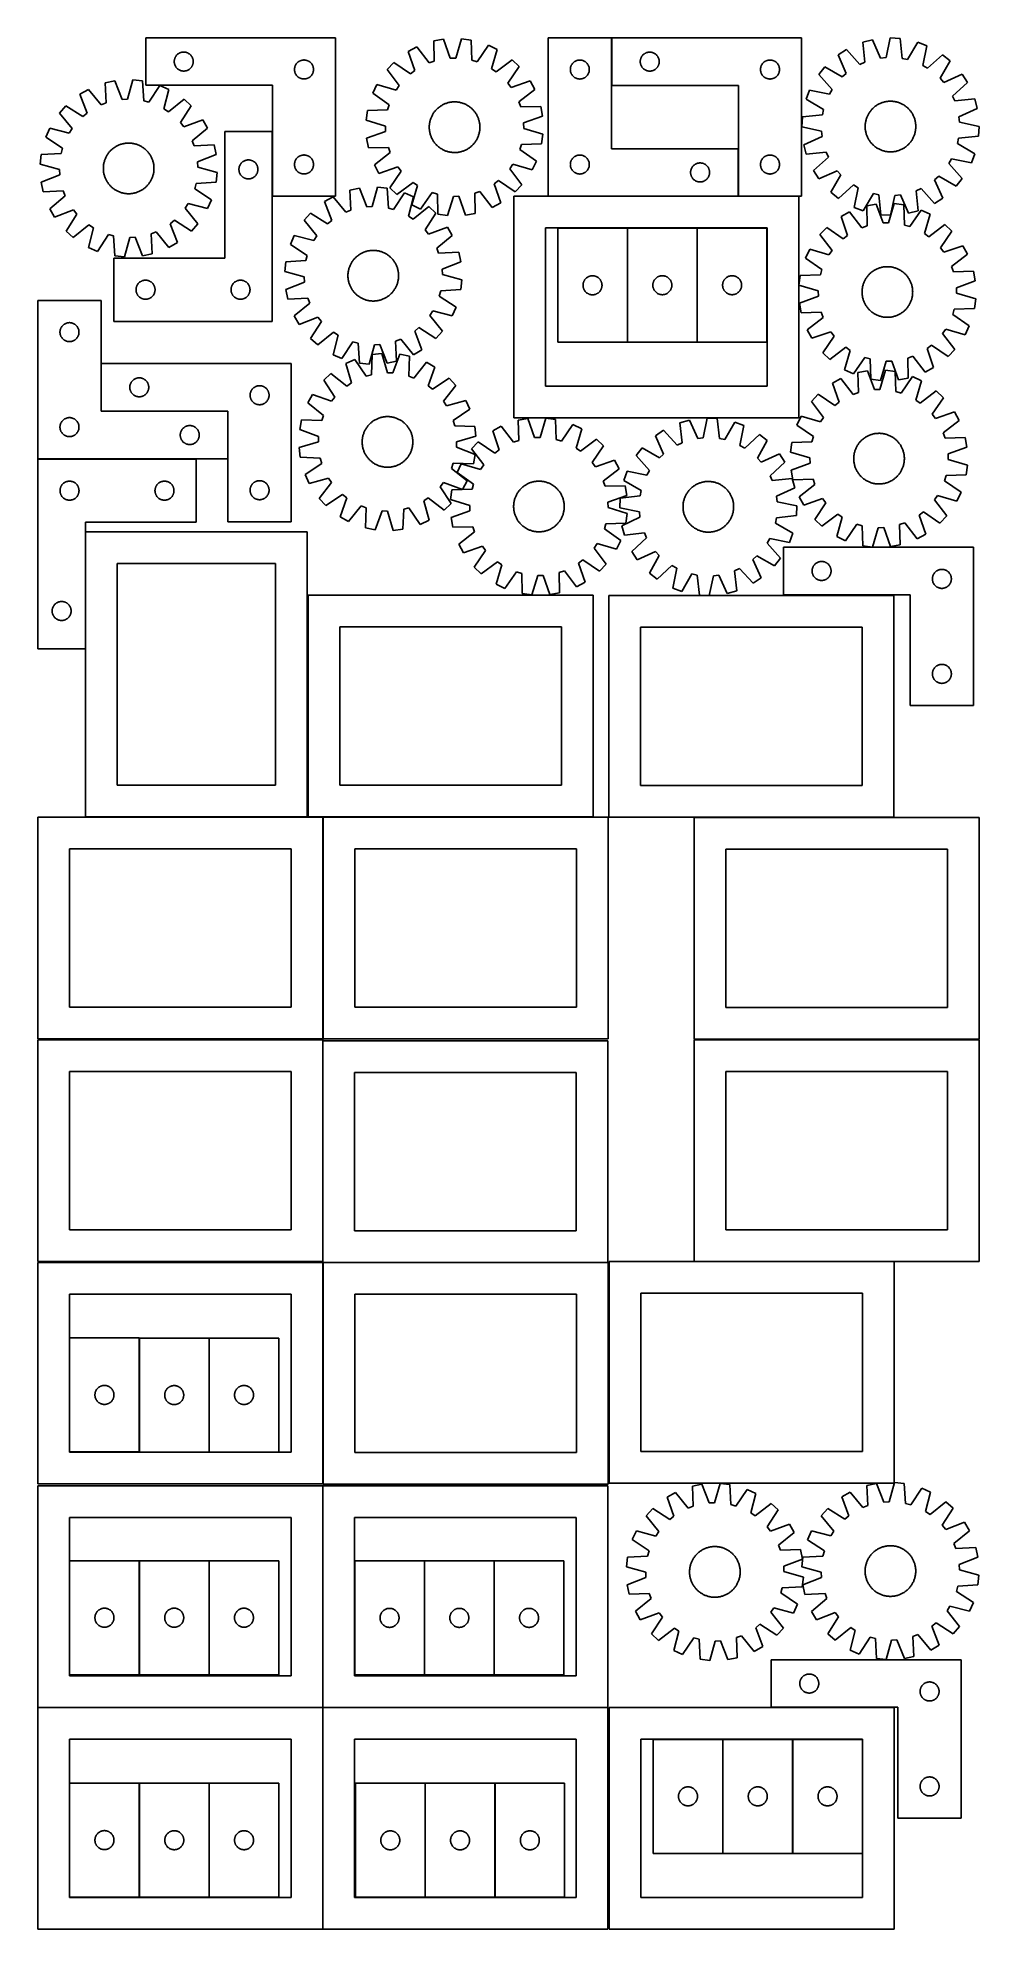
# Model space of a CAD drawing. Header units: millimetres. Extents: x 7 to 1493, y 7 to 2993.
import ezdxf

# ---------------------------------------------------------------- set-up
doc = ezdxf.new("R2010")
doc.units = ezdxf.units.MM
doc.layers.add('COMMON', color=5, linetype='CONTINUOUS', true_color=0x0000ff)
doc.layers.add('CUT', color=7, linetype='CONTINUOUS', true_color=0x000000)

msp = doc.modelspace()

# ---------------------------------------------------------------- linework, layer by layer
at = {"layer": 'COMMON'}
for p, q in [((1112.648192, 2743.174232), (812.648192, 2743.174232)), ((1208.434362, 2743.16789), (1113.056024, 2743.16789)), ((1048.094235, 2512.694116), (1048.094235, 2692.694116)), ((456.624735, 706.724781), (456.624735, 356.724781)), ((166.864863, 408.391893), (166.864863, 588.391893)), ((277.064863, 588.391893), (277.064863, 408.391893)), ((617.189508, 588.165636), (617.189508, 408.165636)), ((727.389509, 588.165636), (727.389509, 408.165636)), ((6.524735, 356.62478), (456.524735, 356.62478)), ((456.624735, 356.52478), (456.624735, 6.52478)), ((456.724736, 356.62478), (906.724736, 356.62478)), ((1359.17301, 356.822156), (1165.097055, 356.822156)), ((1088.632881, 126.252451), (1088.632881, 306.252451)), ((1198.832882, 126.252451), (1198.832882, 306.252451)), ((277.155267, 237.017015), (277.155267, 57.017015)), ((618.389703, 236.867128), (618.389703, 56.867128)), ((728.589704, 236.867128), (728.589704, 56.867128))]:
    msp.add_line(p, q, dxfattribs=at)
at = {"layer": 'CUT'}
for p, q in [((476.988092, 2993.332099), (176.988092, 2993.332099)), ((176.988092, 2993.332099), (176.988092, 2918.332099)), ((476.988092, 2743.332099), (476.988092, 2993.332099)), ((647.36493, 2991.098399), (632.227428, 2988.344028)), ((632.227428, 2988.344028), (632.779807, 2956.584468)), ((658.035296, 2961.179876), (647.36493, 2991.098399)), ((675.89629, 2991.75211), (666.60739, 2961.37628)), ((691.144058, 2989.693927), (675.89629, 2991.75211)), ((692.046847, 2957.942396), (691.144058, 2989.693927)), ((912.648192, 2993.274232), (812.648192, 2993.274232)), ((812.648192, 2993.274232), (812.648192, 2743.274232)), ((912.648192, 2818.274232), (912.648192, 2993.274232)), ((1213.056024, 2993.26789), (913.056024, 2993.26789)), ((913.056024, 2993.26789), (913.056024, 2918.26789)), ((1213.056024, 2743.26789), (1213.056024, 2993.26789)), ((1324.735878, 2990.277946), (1309.870748, 2986.308253)), ((1337.791144, 2961.320481), (1324.735878, 2990.277946)), ((1353.120887, 2993.237179), (1346.319268, 2962.209567)), ((1368.485168, 2992.419004), (1353.120887, 2993.237179)), ((1371.953116, 2960.844519), (1368.485168, 2992.419004)), ((222.007981, 2956.60428), (222.067594, 2957.374414)), ((222.067594, 2957.374414), (222.166774, 2958.140458)), ((222.166774, 2958.140458), (222.305257, 2958.90038)), ((222.305257, 2958.90038), (222.482676, 2959.652166)), ((222.482676, 2959.652166), (222.698561, 2960.393821)), ((222.698561, 2960.393821), (222.95234, 2961.12338)), ((222.95234, 2961.12338), (223.243339, 2961.838908)), ((223.243339, 2961.838908), (223.570786, 2962.538506)), ((223.570786, 2962.538506), (223.933814, 2963.22032)), ((223.933814, 2963.22032), (224.331459, 2963.882542)), ((224.331459, 2963.882542), (224.762667, 2964.523415)), ((224.762667, 2964.523415), (225.226295, 2965.141241)), ((225.226295, 2965.141241), (225.721113, 2965.734381)), ((225.721113, 2965.734381), (226.245809, 2966.301261)), ((226.245809, 2966.301261), (226.798992, 2966.840379)), ((226.798992, 2966.840379), (227.379194, 2967.350306)), ((227.379194, 2967.350306), (227.984878, 2967.829688)), ((227.984878, 2967.829688), (228.614436, 2968.277254)), ((228.614436, 2968.277254), (229.2662, 2968.691818)), ((229.2662, 2968.691818), (229.938441, 2969.072281)), ((229.938441, 2969.072281), (230.629376, 2969.417633)), ((230.629376, 2969.417633), (231.337174, 2969.726958)), ((231.337174, 2969.726958), (232.059956, 2969.999437)), ((232.059956, 2969.999437), (232.795808, 2970.234347)), ((232.795808, 2970.234347), (233.542776, 2970.431065)), ((233.542776, 2970.431065), (234.298881, 2970.589068)), ((234.298881, 2970.589068), (235.062117, 2970.707939)), ((235.062117, 2970.707939), (235.83046, 2970.787362)), ((235.83046, 2970.787362), (236.601873, 2970.827126)), ((236.601873, 2970.827126), (237.374311, 2970.827126)), ((237.374311, 2970.827126), (238.145724, 2970.787362)), ((238.145724, 2970.787362), (238.914067, 2970.707939)), ((238.914067, 2970.707939), (239.677304, 2970.589068)), ((239.677304, 2970.589068), (240.433408, 2970.431065)), ((240.433408, 2970.431065), (241.180377, 2970.234347)), ((241.180377, 2970.234347), (241.916228, 2969.999437)), ((241.916228, 2969.999437), (242.639011, 2969.726958)), ((242.639011, 2969.726958), (243.346808, 2969.417633)), ((243.346808, 2969.417633), (244.037743, 2969.072281)), ((244.037743, 2969.072281), (244.709984, 2968.691818)), ((244.709984, 2968.691818), (245.361748, 2968.277254)), ((245.361748, 2968.277254), (245.991306, 2967.829688)), ((245.991306, 2967.829688), (246.59699, 2967.350306)), ((246.59699, 2967.350306), (247.177192, 2966.840379)), ((247.177192, 2966.840379), (247.730375, 2966.301261)), ((247.730375, 2966.301261), (248.255071, 2965.734381)), ((248.255071, 2965.734381), (248.749889, 2965.141241)), ((248.749889, 2965.141241), (249.213517, 2964.523415)), ((249.213517, 2964.523415), (249.644726, 2963.882542)), ((249.644726, 2963.882542), (250.042371, 2963.22032)), ((250.042371, 2963.22032), (250.405398, 2962.538506)), ((250.405398, 2962.538506), (250.732846, 2961.838908)), ((250.732846, 2961.838908), (251.023844, 2961.12338)), ((251.023844, 2961.12338), (251.277623, 2960.393821)), ((251.277623, 2960.393821), (251.493508, 2959.652166)), ((251.493508, 2959.652166), (251.670927, 2958.90038)), ((251.670927, 2958.90038), (251.809411, 2958.140458)), ((251.809411, 2958.140458), (251.90859, 2957.374414)), ((251.90859, 2957.374414), (251.968203, 2956.60428)), ((420.629376, 2956.917633), (421.337174, 2957.226958)), ((421.337174, 2957.226958), (422.059956, 2957.499437)), ((422.059956, 2957.499437), (422.795808, 2957.734347)), ((422.795808, 2957.734347), (423.542776, 2957.931065)), ((423.542776, 2957.931065), (424.298881, 2958.089068)), ((424.298881, 2958.089068), (425.062117, 2958.207939)), ((425.062117, 2958.207939), (425.83046, 2958.287362)), ((425.83046, 2958.287362), (426.601873, 2958.327126)), ((426.601873, 2958.327126), (427.374311, 2958.327126)), ((427.374311, 2958.327126), (428.145724, 2958.287362)), ((428.145724, 2958.287362), (428.914067, 2958.207939)), ((428.914067, 2958.207939), (429.677304, 2958.089068)), ((429.677304, 2958.089068), (430.433408, 2957.931065)), ((430.433408, 2957.931065), (431.180377, 2957.734347)), ((431.180377, 2957.734347), (431.916228, 2957.499437)), ((431.916228, 2957.499437), (432.639011, 2957.226958)), ((432.639011, 2957.226958), (433.346808, 2956.917633)), ((605.2945, 2978.905637), (591.749027, 2971.608328)), ((591.749027, 2971.608328), (602.088614, 2941.573887)), ((624.687953, 2953.748754), (605.2945, 2978.905637)), ((666.60739, 2961.37628), (658.035296, 2961.179876)), ((700.260085, 2955.480265), (692.046847, 2957.942396)), ((718.481001, 2981.498969), (700.260085, 2955.480265)), ((732.346477, 2974.829701), (718.481001, 2981.498969)), ((723.393317, 2944.353223), (732.346477, 2974.829701)), ((755.813074, 2958.588252), (730.443731, 2939.473567)), ((766.939008, 2947.960734), (755.813074, 2958.588252)), ((856.289477, 2956.859766), (856.997274, 2957.169091)), ((856.997274, 2957.169091), (857.720057, 2957.44157)), ((857.720057, 2957.44157), (858.455908, 2957.67648)), ((858.455908, 2957.67648), (859.202876, 2957.873197)), ((859.202876, 2957.873197), (859.958981, 2958.031201)), ((859.958981, 2958.031201), (860.722217, 2958.150072)), ((860.722217, 2958.150072), (861.490561, 2958.229495)), ((861.490561, 2958.229495), (862.261974, 2958.269259)), ((862.261974, 2958.269259), (863.034411, 2958.269259)), ((863.034411, 2958.269259), (863.805824, 2958.229495)), ((863.805824, 2958.229495), (864.574168, 2958.150072)), ((864.574168, 2958.150072), (865.337404, 2958.031201)), ((865.337404, 2958.031201), (866.093509, 2957.873197)), ((866.093509, 2957.873197), (866.840477, 2957.67648)), ((866.840477, 2957.67648), (867.576328, 2957.44157)), ((867.576328, 2957.44157), (868.299111, 2957.169091)), ((868.299111, 2957.169091), (869.006908, 2956.859766)), ((958.075913, 2956.540071), (958.135526, 2957.310205)), ((958.135526, 2957.310205), (958.234706, 2958.076249)), ((958.234706, 2958.076249), (958.373189, 2958.836171)), ((958.373189, 2958.836171), (958.550608, 2959.587957)), ((958.550608, 2959.587957), (958.766494, 2960.329612)), ((958.766494, 2960.329612), (959.020272, 2961.059171)), ((959.020272, 2961.059171), (959.311271, 2961.774699)), ((959.311271, 2961.774699), (959.638718, 2962.474297)), ((959.638718, 2962.474297), (960.001746, 2963.156111)), ((960.001746, 2963.156111), (960.399391, 2963.818333)), ((960.399391, 2963.818333), (960.830599, 2964.459206)), ((960.830599, 2964.459206), (961.294227, 2965.077032)), ((961.294227, 2965.077032), (961.789045, 2965.670172)), ((961.789045, 2965.670172), (962.313741, 2966.237052)), ((962.313741, 2966.237052), (962.866924, 2966.77617)), ((962.866924, 2966.77617), (963.447127, 2967.286097)), ((963.447127, 2967.286097), (964.05281, 2967.765479)), ((964.05281, 2967.765479), (964.682368, 2968.213045)), ((964.682368, 2968.213045), (965.334132, 2968.627609)), ((965.334132, 2968.627609), (966.006373, 2969.008072)), ((966.006373, 2969.008072), (966.697308, 2969.353424)), ((966.697308, 2969.353424), (967.405106, 2969.662749)), ((967.405106, 2969.662749), (968.127889, 2969.935228)), ((968.127889, 2969.935228), (968.86374, 2970.170138)), ((968.86374, 2970.170138), (969.610708, 2970.366856)), ((969.610708, 2970.366856), (970.366813, 2970.524859)), ((970.366813, 2970.524859), (971.130049, 2970.64373)), ((971.130049, 2970.64373), (971.898392, 2970.723153)), ((971.898392, 2970.723153), (972.669806, 2970.762917)), ((972.669806, 2970.762917), (973.442243, 2970.762917)), ((973.442243, 2970.762917), (974.213656, 2970.723153)), ((974.213656, 2970.723153), (974.982, 2970.64373)), ((974.982, 2970.64373), (975.745236, 2970.524859)), ((975.745236, 2970.524859), (976.50134, 2970.366856)), ((976.50134, 2970.366856), (977.248309, 2970.170138)), ((977.248309, 2970.170138), (977.98416, 2969.935228)), ((977.98416, 2969.935228), (978.706943, 2969.662749)), ((978.706943, 2969.662749), (979.41474, 2969.353424)), ((979.41474, 2969.353424), (980.105675, 2969.008072)), ((980.105675, 2969.008072), (980.777916, 2968.627609)), ((980.777916, 2968.627609), (981.42968, 2968.213045)), ((981.42968, 2968.213045), (982.059238, 2967.765479)), ((982.059238, 2967.765479), (982.664922, 2967.286097)), ((982.664922, 2967.286097), (983.245124, 2966.77617)), ((983.245124, 2966.77617), (983.798307, 2966.237052)), ((983.798307, 2966.237052), (984.323003, 2965.670172)), ((984.323003, 2965.670172), (984.817821, 2965.077032)), ((984.817821, 2965.077032), (985.281449, 2964.459206)), ((985.281449, 2964.459206), (985.712658, 2963.818333)), ((985.712658, 2963.818333), (986.110303, 2963.156111)), ((986.110303, 2963.156111), (986.47333, 2962.474297)), ((986.47333, 2962.474297), (986.800778, 2961.774699)), ((986.800778, 2961.774699), (987.091777, 2961.059171)), ((987.091777, 2961.059171), (987.345555, 2960.329612)), ((987.345555, 2960.329612), (987.56144, 2959.587957)), ((987.56144, 2959.587957), (987.73886, 2958.836171)), ((987.73886, 2958.836171), (987.877343, 2958.076249)), ((987.877343, 2958.076249), (987.976522, 2957.310205)), ((987.976522, 2957.310205), (988.036136, 2956.540071)), ((1156.697308, 2956.853424), (1157.405106, 2957.162749)), ((1157.405106, 2957.162749), (1158.127889, 2957.435228)), ((1158.127889, 2957.435228), (1158.86374, 2957.670138)), ((1158.86374, 2957.670138), (1159.610708, 2957.866856)), ((1159.610708, 2957.866856), (1160.366813, 2958.024859)), ((1160.366813, 2958.024859), (1161.130049, 2958.14373)), ((1161.130049, 2958.14373), (1161.898392, 2958.223153)), ((1161.898392, 2958.223153), (1162.669806, 2958.262917)), ((1162.669806, 2958.262917), (1163.442243, 2958.262917)), ((1163.442243, 2958.262917), (1164.213656, 2958.223153)), ((1164.213656, 2958.223153), (1164.982, 2958.14373)), ((1164.982, 2958.14373), (1165.745236, 2958.024859)), ((1165.745236, 2958.024859), (1166.50134, 2957.866856)), ((1166.50134, 2957.866856), (1167.248309, 2957.670138)), ((1167.248309, 2957.670138), (1167.98416, 2957.435228)), ((1167.98416, 2957.435228), (1168.706943, 2957.162749)), ((1168.706943, 2957.162749), (1169.41474, 2956.853424)), ((1283.789453, 2974.722404), (1270.878578, 2966.353424)), ((1270.878578, 2966.353424), (1283.613525, 2937.253667)), ((1305.154098, 2951.216518), (1283.789453, 2974.722404)), ((1309.870748, 2986.308253), (1312.990083, 2954.697424)), ((1346.319268, 2962.209567), (1337.791144, 2961.320481)), ((1380.338586, 2959.054755), (1371.953116, 2960.844519)), ((1396.39537, 2986.461952), (1380.338586, 2959.054755)), ((1410.75484, 2980.935997), (1396.39537, 2986.461952)), ((1404.296001, 2949.835223), (1410.75484, 2980.935997)), ((1435.458189, 2966.645777), (1411.71799, 2945.541803)), ((1431.653854, 2929.370259), (1447.407242, 2956.952962)), ((1447.407242, 2956.952962), (1435.458189, 2966.645777)), ((221.988092, 2955.832099), (222.007981, 2956.60428)), ((222.007981, 2955.059918), (221.988092, 2955.832099)), ((222.067594, 2954.289784), (222.007981, 2955.059918)), ((222.166774, 2953.52374), (222.067594, 2954.289784)), ((222.305257, 2952.763818), (222.166774, 2953.52374)), ((222.482676, 2952.012032), (222.305257, 2952.763818)), ((222.698561, 2951.270376), (222.482676, 2952.012032)), ((222.95234, 2950.540818), (222.698561, 2951.270376)), ((223.243339, 2949.82529), (222.95234, 2950.540818)), ((223.570786, 2949.125692), (223.243339, 2949.82529)), ((223.933814, 2948.443878), (223.570786, 2949.125692)), ((224.331459, 2947.781656), (223.933814, 2948.443878)), ((224.762667, 2947.140782), (224.331459, 2947.781656)), ((225.226295, 2946.522957), (224.762667, 2947.140782)), ((225.721113, 2945.929817), (225.226295, 2946.522957)), ((226.245809, 2945.362937), (225.721113, 2945.929817)), ((226.798992, 2944.823818), (226.245809, 2945.362937)), ((227.379194, 2944.313892), (226.798992, 2944.823818)), ((227.984878, 2943.83451), (227.379194, 2944.313892)), ((228.614436, 2943.386944), (227.984878, 2943.83451)), ((229.2662, 2942.972379), (228.614436, 2943.386944)), ((229.938441, 2942.591917), (229.2662, 2942.972379)), ((230.629376, 2942.246565), (229.938441, 2942.591917)), ((231.337174, 2941.937239), (230.629376, 2942.246565)), ((232.059956, 2941.66476), (231.337174, 2941.937239)), ((232.795808, 2941.429851), (232.059956, 2941.66476)), ((233.542776, 2941.233133), (232.795808, 2941.429851)), ((234.298881, 2941.07513), (233.542776, 2941.233133)), ((235.062117, 2940.956259), (234.298881, 2941.07513)), ((235.83046, 2940.876836), (235.062117, 2940.956259)), ((236.601873, 2940.837072), (235.83046, 2940.876836)), ((237.374311, 2940.837072), (236.601873, 2940.837072)), ((238.145724, 2940.876836), (237.374311, 2940.837072)), ((238.914067, 2940.956259), (238.145724, 2940.876836)), ((239.677304, 2941.07513), (238.914067, 2940.956259)), ((240.433408, 2941.233133), (239.677304, 2941.07513)), ((241.180377, 2941.429851), (240.433408, 2941.233133)), ((241.916228, 2941.66476), (241.180377, 2941.429851)), ((242.639011, 2941.937239), (241.916228, 2941.66476)), ((243.346808, 2942.246565), (242.639011, 2941.937239)), ((244.037743, 2942.591917), (243.346808, 2942.246565)), ((244.709984, 2942.972379), (244.037743, 2942.591917)), ((245.361748, 2943.386944), (244.709984, 2942.972379)), ((245.991306, 2943.83451), (245.361748, 2943.386944)), ((246.59699, 2944.313892), (245.991306, 2943.83451)), ((247.177192, 2944.823818), (246.59699, 2944.313892)), ((247.730375, 2945.362937), (247.177192, 2944.823818)), ((248.255071, 2945.929817), (247.730375, 2945.362937)), ((248.749889, 2946.522957), (248.255071, 2945.929817)), ((249.213517, 2947.140782), (248.749889, 2946.522957)), ((249.644726, 2947.781656), (249.213517, 2947.140782)), ((250.042371, 2948.443878), (249.644726, 2947.781656)), ((250.405398, 2949.125692), (250.042371, 2948.443878)), ((250.732846, 2949.82529), (250.405398, 2949.125692)), ((251.023844, 2950.540818), (250.732846, 2949.82529)), ((251.277623, 2951.270376), (251.023844, 2950.540818)), ((251.493508, 2952.012032), (251.277623, 2951.270376)), ((251.670927, 2952.763818), (251.493508, 2952.012032)), ((251.809411, 2953.52374), (251.670927, 2952.763818)), ((251.90859, 2954.289784), (251.809411, 2953.52374)), ((251.968203, 2955.059918), (251.90859, 2954.289784)), ((251.968203, 2956.60428), (251.988092, 2955.832099)), ((251.988092, 2955.832099), (251.968203, 2955.059918)), ((411.988092, 2943.332099), (412.007981, 2944.10428)), ((412.007981, 2942.559918), (411.988092, 2943.332099)), ((412.007981, 2944.10428), (412.067594, 2944.874414)), ((412.067594, 2941.789784), (412.007981, 2942.559918)), ((412.067594, 2944.874414), (412.166774, 2945.640458)), ((412.166774, 2941.02374), (412.067594, 2941.789784)), ((412.166774, 2945.640458), (412.305257, 2946.40038)), ((412.305257, 2940.263818), (412.166774, 2941.02374)), ((412.305257, 2946.40038), (412.482676, 2947.152166)), ((412.482676, 2939.512032), (412.305257, 2940.263818)), ((412.482676, 2947.152166), (412.698561, 2947.893821)), ((412.698561, 2938.770376), (412.482676, 2939.512032)), ((412.698561, 2947.893821), (412.95234, 2948.62338)), ((412.95234, 2938.040818), (412.698561, 2938.770376)), ((412.95234, 2948.62338), (413.243339, 2949.338908)), ((413.243339, 2937.32529), (412.95234, 2938.040818)), ((413.243339, 2949.338908), (413.570786, 2950.038506)), ((413.570786, 2936.625692), (413.243339, 2937.32529)), ((413.570786, 2950.038506), (413.933814, 2950.72032)), ((413.933814, 2935.943878), (413.570786, 2936.625692)), ((413.933814, 2950.72032), (414.331459, 2951.382542)), ((414.331459, 2935.281656), (413.933814, 2935.943878)), ((414.331459, 2951.382542), (414.762667, 2952.023415)), ((414.762667, 2934.640782), (414.331459, 2935.281656)), ((414.762667, 2952.023415), (415.226295, 2952.641241)), ((415.226295, 2934.022957), (414.762667, 2934.640782)), ((415.226295, 2952.641241), (415.721113, 2953.234381)), ((415.721113, 2933.429817), (415.226295, 2934.022957)), ((415.721113, 2953.234381), (416.245809, 2953.801261)), ((416.245809, 2932.862937), (415.721113, 2933.429817)), ((416.245809, 2953.801261), (416.798992, 2954.340379)), ((416.798992, 2932.323818), (416.245809, 2932.862937)), ((416.798992, 2954.340379), (417.379194, 2954.850306)), ((417.379194, 2931.813892), (416.798992, 2932.323818)), ((417.379194, 2954.850306), (417.984878, 2955.329688)), ((417.984878, 2931.33451), (417.379194, 2931.813892)), ((417.984878, 2955.329688), (418.614436, 2955.777254)), ((418.614436, 2930.886944), (417.984878, 2931.33451)), ((418.614436, 2955.777254), (419.2662, 2956.191818)), ((419.2662, 2930.472379), (418.614436, 2930.886944)), ((419.2662, 2956.191818), (419.938441, 2956.572281)), ((419.938441, 2930.091917), (419.2662, 2930.472379)), ((419.938441, 2956.572281), (420.629376, 2956.917633)), ((420.629376, 2929.746565), (419.938441, 2930.091917)), ((421.337174, 2929.437239), (420.629376, 2929.746565)), ((422.059956, 2929.16476), (421.337174, 2929.437239)), ((422.795808, 2928.929851), (422.059956, 2929.16476)), ((423.542776, 2928.733133), (422.795808, 2928.929851)), ((424.298881, 2928.57513), (423.542776, 2928.733133)), ((425.062117, 2928.456259), (424.298881, 2928.57513)), ((425.83046, 2928.376836), (425.062117, 2928.456259)), ((426.601873, 2928.337072), (425.83046, 2928.376836)), ((427.374311, 2928.337072), (426.601873, 2928.337072)), ((428.145724, 2928.376836), (427.374311, 2928.337072)), ((428.914067, 2928.456259), (428.145724, 2928.376836)), ((429.677304, 2928.57513), (428.914067, 2928.456259)), ((430.433408, 2928.733133), (429.677304, 2928.57513)), ((431.180377, 2928.929851), (430.433408, 2928.733133)), ((431.916228, 2929.16476), (431.180377, 2928.929851)), ((432.639011, 2929.437239), (431.916228, 2929.16476)), ((433.346808, 2929.746565), (432.639011, 2929.437239)), ((433.346808, 2956.917633), (434.037743, 2956.572281)), ((434.037743, 2930.091917), (433.346808, 2929.746565)), ((434.037743, 2956.572281), (434.709984, 2956.191818)), ((434.709984, 2930.472379), (434.037743, 2930.091917)), ((434.709984, 2956.191818), (435.361748, 2955.777254)), ((435.361748, 2930.886944), (434.709984, 2930.472379)), ((435.361748, 2955.777254), (435.991306, 2955.329688)), ((435.991306, 2931.33451), (435.361748, 2930.886944)), ((435.991306, 2955.329688), (436.59699, 2954.850306)), ((436.59699, 2931.813892), (435.991306, 2931.33451)), ((436.59699, 2954.850306), (437.177192, 2954.340379)), ((437.177192, 2932.323818), (436.59699, 2931.813892)), ((437.177192, 2954.340379), (437.730375, 2953.801261)), ((437.730375, 2932.862937), (437.177192, 2932.323818)), ((437.730375, 2953.801261), (438.255071, 2953.234381)), ((438.255071, 2933.429817), (437.730375, 2932.862937)), ((438.255071, 2953.234381), (438.749889, 2952.641241)), ((438.749889, 2934.022957), (438.255071, 2933.429817)), ((438.749889, 2952.641241), (439.213517, 2952.023415)), ((439.213517, 2934.640782), (438.749889, 2934.022957)), ((439.213517, 2952.023415), (439.644726, 2951.382542)), ((439.644726, 2935.281656), (439.213517, 2934.640782)), ((439.644726, 2951.382542), (440.042371, 2950.72032)), ((440.042371, 2935.943878), (439.644726, 2935.281656)), ((440.042371, 2950.72032), (440.405398, 2950.038506)), ((440.405398, 2936.625692), (440.042371, 2935.943878)), ((440.405398, 2950.038506), (440.732846, 2949.338908)), ((440.732846, 2937.32529), (440.405398, 2936.625692)), ((440.732846, 2949.338908), (441.023844, 2948.62338)), ((441.023844, 2938.040818), (440.732846, 2937.32529)), ((441.023844, 2948.62338), (441.277623, 2947.893821)), ((441.277623, 2938.770376), (441.023844, 2938.040818)), ((441.277623, 2947.893821), (441.493508, 2947.152166)), ((441.493508, 2939.512032), (441.277623, 2938.770376)), ((441.493508, 2947.152166), (441.670927, 2946.40038)), ((441.670927, 2940.263818), (441.493508, 2939.512032)), ((441.670927, 2946.40038), (441.809411, 2945.640458)), ((441.809411, 2941.02374), (441.670927, 2940.263818)), ((441.809411, 2945.640458), (441.90859, 2944.874414)), ((441.90859, 2941.789784), (441.809411, 2941.02374)), ((441.90859, 2944.874414), (441.968203, 2944.10428)), ((441.968203, 2942.559918), (441.90859, 2941.789784)), ((441.968203, 2944.10428), (441.988092, 2943.332099)), ((441.988092, 2943.332099), (441.968203, 2942.559918)), ((569.050914, 2954.309153), (558.423396, 2943.183219)), ((558.423396, 2943.183219), (577.538081, 2917.813875)), ((595.269088, 2936.376442), (569.050914, 2954.309153)), ((602.088614, 2941.573887), (595.269088, 2936.376442)), ((632.779807, 2956.584468), (624.687953, 2953.748754)), ((730.443731, 2939.473567), (723.393317, 2944.353223)), ((749.006297, 2921.74256), (766.939008, 2947.960734)), ((847.648192, 2943.274232), (847.668081, 2944.046413)), ((847.668081, 2942.50205), (847.648192, 2943.274232)), ((847.668081, 2944.046413), (847.727694, 2944.816547)), ((847.727694, 2941.731917), (847.668081, 2942.50205)), ((847.727694, 2944.816547), (847.826874, 2945.58259)), ((847.826874, 2940.965873), (847.727694, 2941.731917)), ((847.826874, 2945.58259), (847.965357, 2946.342513)), ((847.965357, 2940.205951), (847.826874, 2940.965873)), ((847.965357, 2946.342513), (848.142777, 2947.094298)), ((848.142777, 2939.454165), (847.965357, 2940.205951)), ((848.142777, 2947.094298), (848.358662, 2947.835954)), ((848.358662, 2938.712509), (848.142777, 2939.454165)), ((848.358662, 2947.835954), (848.61244, 2948.565513)), ((848.61244, 2937.98295), (848.358662, 2938.712509)), ((848.61244, 2948.565513), (848.903439, 2949.28104)), ((848.903439, 2937.267423), (848.61244, 2937.98295)), ((848.903439, 2949.28104), (849.230886, 2949.980639)), ((849.230886, 2936.567825), (848.903439, 2937.267423)), ((849.230886, 2949.980639), (849.593914, 2950.662453)), ((849.593914, 2935.886011), (849.230886, 2936.567825)), ((849.593914, 2950.662453), (849.991559, 2951.324675)), ((849.991559, 2935.223789), (849.593914, 2935.886011)), ((849.991559, 2951.324675), (850.422767, 2951.965548)), ((850.422767, 2934.582915), (849.991559, 2935.223789)), ((850.422767, 2951.965548), (850.886395, 2952.583374)), ((850.886395, 2933.965089), (850.422767, 2934.582915)), ((850.886395, 2952.583374), (851.381214, 2953.176513)), ((851.381214, 2933.37195), (850.886395, 2933.965089)), ((851.381214, 2953.176513), (851.90591, 2953.743394)), ((851.90591, 2932.805069), (851.381214, 2933.37195)), ((851.90591, 2953.743394), (852.459092, 2954.282512)), ((852.459092, 2932.265951), (851.90591, 2932.805069)), ((852.459092, 2954.282512), (853.039295, 2954.792438)), ((853.039295, 2931.756025), (852.459092, 2932.265951)), ((853.039295, 2954.792438), (853.644978, 2955.27182)), ((853.644978, 2931.276643), (853.039295, 2931.756025)), ((853.644978, 2955.27182), (854.274537, 2955.719387)), ((854.274537, 2930.829076), (853.644978, 2931.276643)), ((854.274537, 2955.719387), (854.9263, 2956.133951)), ((854.9263, 2930.414512), (854.274537, 2930.829076)), ((854.9263, 2956.133951), (855.598541, 2956.514414)), ((855.598541, 2930.03405), (854.9263, 2930.414512)), ((855.598541, 2956.514414), (856.289477, 2956.859766)), ((856.289477, 2929.688698), (855.598541, 2930.03405)), ((856.997274, 2929.379372), (856.289477, 2929.688698)), ((857.720057, 2929.106893), (856.997274, 2929.379372)), ((858.455908, 2928.871984), (857.720057, 2929.106893)), ((859.202876, 2928.675266), (858.455908, 2928.871984)), ((859.958981, 2928.517262), (859.202876, 2928.675266)), ((860.722217, 2928.398392), (859.958981, 2928.517262)), ((861.490561, 2928.318969), (860.722217, 2928.398392)), ((862.261974, 2928.279205), (861.490561, 2928.318969)), ((863.034411, 2928.279205), (862.261974, 2928.279205)), ((863.805824, 2928.318969), (863.034411, 2928.279205)), ((864.574168, 2928.398392), (863.805824, 2928.318969)), ((865.337404, 2928.517262), (864.574168, 2928.398392)), ((866.093509, 2928.675266), (865.337404, 2928.517262)), ((866.840477, 2928.871984), (866.093509, 2928.675266)), ((867.576328, 2929.106893), (866.840477, 2928.871984)), ((868.299111, 2929.379372), (867.576328, 2929.106893)), ((869.006908, 2929.688698), (868.299111, 2929.379372)), ((869.006908, 2956.859766), (869.697844, 2956.514414)), ((869.697844, 2930.03405), (869.006908, 2929.688698)), ((869.697844, 2956.514414), (870.370084, 2956.133951)), ((870.370084, 2930.414512), (869.697844, 2930.03405)), ((870.370084, 2956.133951), (871.021848, 2955.719387)), ((871.021848, 2930.829076), (870.370084, 2930.414512)), ((871.021848, 2955.719387), (871.651407, 2955.27182)), ((871.651407, 2931.276643), (871.021848, 2930.829076)), ((871.651407, 2955.27182), (872.25709, 2954.792438)), ((872.25709, 2931.756025), (871.651407, 2931.276643)), ((872.25709, 2954.792438), (872.837293, 2954.282512)), ((872.837293, 2932.265951), (872.25709, 2931.756025)), ((872.837293, 2954.282512), (873.390475, 2953.743394)), ((873.390475, 2932.805069), (872.837293, 2932.265951)), ((873.390475, 2953.743394), (873.915171, 2953.176513)), ((873.915171, 2933.37195), (873.390475, 2932.805069)), ((873.915171, 2953.176513), (874.40999, 2952.583374)), ((874.40999, 2933.965089), (873.915171, 2933.37195)), ((874.40999, 2952.583374), (874.873618, 2951.965548)), ((874.873618, 2934.582915), (874.40999, 2933.965089)), ((874.873618, 2951.965548), (875.304826, 2951.324675)), ((875.304826, 2935.223789), (874.873618, 2934.582915)), ((875.304826, 2951.324675), (875.702471, 2950.662453)), ((875.702471, 2935.886011), (875.304826, 2935.223789)), ((875.702471, 2950.662453), (876.065499, 2949.980639)), ((876.065499, 2936.567825), (875.702471, 2935.886011)), ((876.065499, 2949.980639), (876.392946, 2949.28104)), ((876.392946, 2937.267423), (876.065499, 2936.567825)), ((876.392946, 2949.28104), (876.683945, 2948.565513)), ((876.683945, 2937.98295), (876.392946, 2937.267423)), ((876.683945, 2948.565513), (876.937723, 2947.835954)), ((876.937723, 2938.712509), (876.683945, 2937.98295)), ((876.937723, 2947.835954), (877.153608, 2947.094298)), ((877.153608, 2939.454165), (876.937723, 2938.712509)), ((877.153608, 2947.094298), (877.331028, 2946.342513)), ((877.331028, 2940.205951), (877.153608, 2939.454165)), ((877.331028, 2946.342513), (877.469511, 2945.58259)), ((877.469511, 2940.965873), (877.331028, 2940.205951)), ((877.469511, 2945.58259), (877.568691, 2944.816547)), ((877.568691, 2941.731917), (877.469511, 2940.965873)), ((877.568691, 2944.816547), (877.628304, 2944.046413)), ((877.628304, 2942.50205), (877.568691, 2941.731917)), ((877.628304, 2944.046413), (877.648192, 2943.274232)), ((877.648192, 2943.274232), (877.628304, 2942.50205)), ((958.056024, 2955.76789), (958.075913, 2956.540071)), ((958.075913, 2954.995709), (958.056024, 2955.76789)), ((958.135526, 2954.225575), (958.075913, 2954.995709)), ((958.234706, 2953.459531), (958.135526, 2954.225575)), ((958.373189, 2952.699609), (958.234706, 2953.459531)), ((958.550608, 2951.947823), (958.373189, 2952.699609)), ((958.766494, 2951.206167), (958.550608, 2951.947823)), ((959.020272, 2950.476609), (958.766494, 2951.206167)), ((959.311271, 2949.761081), (959.020272, 2950.476609)), ((959.638718, 2949.061483), (959.311271, 2949.761081)), ((960.001746, 2948.379669), (959.638718, 2949.061483)), ((960.399391, 2947.717447), (960.001746, 2948.379669)), ((960.830599, 2947.076573), (960.399391, 2947.717447)), ((961.294227, 2946.458748), (960.830599, 2947.076573)), ((961.789045, 2945.865608), (961.294227, 2946.458748)), ((962.313741, 2945.298728), (961.789045, 2945.865608)), ((962.866924, 2944.759609), (962.313741, 2945.298728)), ((963.447127, 2944.249683), (962.866924, 2944.759609)), ((964.05281, 2943.770301), (963.447127, 2944.249683)), ((964.682368, 2943.322735), (964.05281, 2943.770301)), ((965.334132, 2942.908171), (964.682368, 2943.322735)), ((966.006373, 2942.527708), (965.334132, 2942.908171)), ((966.697308, 2942.182356), (966.006373, 2942.527708)), ((967.405106, 2941.87303), (966.697308, 2942.182356)), ((968.127889, 2941.600552), (967.405106, 2941.87303)), ((968.86374, 2941.365642), (968.127889, 2941.600552)), ((969.610708, 2941.168924), (968.86374, 2941.365642)), ((970.366813, 2941.010921), (969.610708, 2941.168924)), ((971.130049, 2940.89205), (970.366813, 2941.010921)), ((971.898392, 2940.812627), (971.130049, 2940.89205)), ((972.669806, 2940.772863), (971.898392, 2940.812627)), ((973.442243, 2940.772863), (972.669806, 2940.772863)), ((974.213656, 2940.812627), (973.442243, 2940.772863)), ((974.982, 2940.89205), (974.213656, 2940.812627)), ((975.745236, 2941.010921), (974.982, 2940.89205)), ((976.50134, 2941.168924), (975.745236, 2941.010921)), ((977.248309, 2941.365642), (976.50134, 2941.168924)), ((977.98416, 2941.600552), (977.248309, 2941.365642)), ((978.706943, 2941.87303), (977.98416, 2941.600552)), ((979.41474, 2942.182356), (978.706943, 2941.87303)), ((980.105675, 2942.527708), (979.41474, 2942.182356)), ((980.777916, 2942.908171), (980.105675, 2942.527708)), ((981.42968, 2943.322735), (980.777916, 2942.908171)), ((982.059238, 2943.770301), (981.42968, 2943.322735)), ((982.664922, 2944.249683), (982.059238, 2943.770301)), ((983.245124, 2944.759609), (982.664922, 2944.249683)), ((983.798307, 2945.298728), (983.245124, 2944.759609)), ((984.323003, 2945.865608), (983.798307, 2945.298728)), ((984.817821, 2946.458748), (984.323003, 2945.865608)), ((985.281449, 2947.076573), (984.817821, 2946.458748)), ((985.712658, 2947.717447), (985.281449, 2947.076573)), ((986.110303, 2948.379669), (985.712658, 2947.717447)), ((986.47333, 2949.061483), (986.110303, 2948.379669)), ((986.800778, 2949.761081), (986.47333, 2949.061483)), ((987.091777, 2950.476609), (986.800778, 2949.761081)), ((987.345555, 2951.206167), (987.091777, 2950.476609)), ((987.56144, 2951.947823), (987.345555, 2951.206167)), ((987.73886, 2952.699609), (987.56144, 2951.947823)), ((987.877343, 2953.459531), (987.73886, 2952.699609)), ((987.976522, 2954.225575), (987.877343, 2953.459531)), ((988.036136, 2954.995709), (987.976522, 2954.225575)), ((988.036136, 2956.540071), (988.056024, 2955.76789)), ((988.056024, 2955.76789), (988.036136, 2954.995709)), ((1148.056024, 2943.26789), (1148.075913, 2944.040071)), ((1148.075913, 2942.495709), (1148.056024, 2943.26789)), ((1148.075913, 2944.040071), (1148.135526, 2944.810205)), ((1148.135526, 2941.725575), (1148.075913, 2942.495709)), ((1148.135526, 2944.810205), (1148.234706, 2945.576249)), ((1148.234706, 2940.959531), (1148.135526, 2941.725575)), ((1148.234706, 2945.576249), (1148.373189, 2946.336171)), ((1148.373189, 2940.199609), (1148.234706, 2940.959531)), ((1148.373189, 2946.336171), (1148.550608, 2947.087957)), ((1148.550608, 2939.447823), (1148.373189, 2940.199609)), ((1148.550608, 2947.087957), (1148.766494, 2947.829612)), ((1148.766494, 2938.706167), (1148.550608, 2939.447823)), ((1148.766494, 2947.829612), (1149.020272, 2948.559171)), ((1149.020272, 2937.976609), (1148.766494, 2938.706167)), ((1149.020272, 2948.559171), (1149.311271, 2949.274699)), ((1149.311271, 2937.261081), (1149.020272, 2937.976609)), ((1149.311271, 2949.274699), (1149.638718, 2949.974297)), ((1149.638718, 2936.561483), (1149.311271, 2937.261081)), ((1149.638718, 2949.974297), (1150.001746, 2950.656111)), ((1150.001746, 2935.879669), (1149.638718, 2936.561483)), ((1150.001746, 2950.656111), (1150.399391, 2951.318333)), ((1150.399391, 2935.217447), (1150.001746, 2935.879669)), ((1150.399391, 2951.318333), (1150.830599, 2951.959206)), ((1150.830599, 2934.576573), (1150.399391, 2935.217447)), ((1150.830599, 2951.959206), (1151.294227, 2952.577032)), ((1151.294227, 2933.958748), (1150.830599, 2934.576573)), ((1151.294227, 2952.577032), (1151.789045, 2953.170172)), ((1151.789045, 2933.365608), (1151.294227, 2933.958748)), ((1151.789045, 2953.170172), (1152.313741, 2953.737052)), ((1152.313741, 2932.798728), (1151.789045, 2933.365608)), ((1152.313741, 2953.737052), (1152.866924, 2954.27617)), ((1152.866924, 2932.259609), (1152.313741, 2932.798728)), ((1152.866924, 2954.27617), (1153.447127, 2954.786097)), ((1153.447127, 2931.749683), (1152.866924, 2932.259609)), ((1153.447127, 2954.786097), (1154.05281, 2955.265479)), ((1154.05281, 2931.270301), (1153.447127, 2931.749683)), ((1154.05281, 2955.265479), (1154.682368, 2955.713045)), ((1154.682368, 2930.822735), (1154.05281, 2931.270301)), ((1154.682368, 2955.713045), (1155.334132, 2956.127609)), ((1155.334132, 2930.408171), (1154.682368, 2930.822735)), ((1155.334132, 2956.127609), (1156.006373, 2956.508072)), ((1156.006373, 2930.027708), (1155.334132, 2930.408171)), ((1156.006373, 2956.508072), (1156.697308, 2956.853424)), ((1156.697308, 2929.682356), (1156.006373, 2930.027708)), ((1157.405106, 2929.37303), (1156.697308, 2929.682356)), ((1158.127889, 2929.100552), (1157.405106, 2929.37303)), ((1158.86374, 2928.865642), (1158.127889, 2929.100552)), ((1159.610708, 2928.668924), (1158.86374, 2928.865642)), ((1160.366813, 2928.510921), (1159.610708, 2928.668924)), ((1161.130049, 2928.39205), (1160.366813, 2928.510921)), ((1161.898392, 2928.312627), (1161.130049, 2928.39205)), ((1162.669806, 2928.272863), (1161.898392, 2928.312627)), ((1163.442243, 2928.272863), (1162.669806, 2928.272863)), ((1164.213656, 2928.312627), (1163.442243, 2928.272863)), ((1164.982, 2928.39205), (1164.213656, 2928.312627)), ((1165.745236, 2928.510921), (1164.982, 2928.39205)), ((1166.50134, 2928.668924), (1165.745236, 2928.510921)), ((1167.248309, 2928.865642), (1166.50134, 2928.668924)), ((1167.98416, 2929.100552), (1167.248309, 2928.865642)), ((1168.706943, 2929.37303), (1167.98416, 2929.100552)), ((1169.41474, 2929.682356), (1168.706943, 2929.37303)), ((1169.41474, 2956.853424), (1170.105675, 2956.508072)), ((1170.105675, 2930.027708), (1169.41474, 2929.682356)), ((1170.105675, 2956.508072), (1170.777916, 2956.127609)), ((1170.777916, 2930.408171), (1170.105675, 2930.027708)), ((1170.777916, 2956.127609), (1171.42968, 2955.713045)), ((1171.42968, 2930.822735), (1170.777916, 2930.408171)), ((1171.42968, 2955.713045), (1172.059238, 2955.265479)), ((1172.059238, 2931.270301), (1171.42968, 2930.822735)), ((1172.059238, 2955.265479), (1172.664922, 2954.786097)), ((1172.664922, 2931.749683), (1172.059238, 2931.270301)), ((1172.664922, 2954.786097), (1173.245124, 2954.27617)), ((1173.245124, 2932.259609), (1172.664922, 2931.749683)), ((1173.245124, 2954.27617), (1173.798307, 2953.737052)), ((1173.798307, 2932.798728), (1173.245124, 2932.259609)), ((1173.798307, 2953.737052), (1174.323003, 2953.170172)), ((1174.323003, 2933.365608), (1173.798307, 2932.798728)), ((1174.323003, 2953.170172), (1174.817821, 2952.577032)), ((1174.817821, 2933.958748), (1174.323003, 2933.365608)), ((1174.817821, 2952.577032), (1175.281449, 2951.959206)), ((1175.281449, 2934.576573), (1174.817821, 2933.958748)), ((1175.281449, 2951.959206), (1175.712658, 2951.318333)), ((1175.712658, 2935.217447), (1175.281449, 2934.576573)), ((1175.712658, 2951.318333), (1176.110303, 2950.656111)), ((1176.110303, 2935.879669), (1175.712658, 2935.217447)), ((1176.110303, 2950.656111), (1176.47333, 2949.974297)), ((1176.47333, 2936.561483), (1176.110303, 2935.879669)), ((1176.47333, 2949.974297), (1176.800778, 2949.274699)), ((1176.800778, 2937.261081), (1176.47333, 2936.561483)), ((1176.800778, 2949.274699), (1177.091777, 2948.559171)), ((1177.091777, 2937.976609), (1176.800778, 2937.261081)), ((1177.091777, 2948.559171), (1177.345555, 2947.829612)), ((1177.345555, 2938.706167), (1177.091777, 2937.976609)), ((1177.345555, 2947.829612), (1177.56144, 2947.087957)), ((1177.56144, 2939.447823), (1177.345555, 2938.706167)), ((1177.56144, 2947.087957), (1177.73886, 2946.336171)), ((1177.73886, 2940.199609), (1177.56144, 2939.447823)), ((1177.73886, 2946.336171), (1177.877343, 2945.576249)), ((1177.877343, 2940.959531), (1177.73886, 2940.199609)), ((1177.877343, 2945.576249), (1177.976522, 2944.810205)), ((1177.976522, 2941.725575), (1177.877343, 2940.959531)), ((1177.976522, 2944.810205), (1178.036136, 2944.040071)), ((1178.036136, 2942.495709), (1177.976522, 2941.725575)), ((1178.036136, 2944.040071), (1178.056024, 2943.26789)), ((1178.056024, 2943.26789), (1178.036136, 2942.495709)), ((1249.654016, 2947.275064), (1239.961201, 2935.326011)), ((1239.961201, 2935.326011), (1261.065175, 2911.585812)), ((1277.236719, 2931.521676), (1249.654016, 2947.275064)), ((1283.613525, 2937.253667), (1277.236719, 2931.521676)), ((1312.990083, 2954.697424), (1305.154098, 2951.216518)), ((1411.71799, 2945.541803), (1404.296001, 2949.835223)), ((1437.385845, 2922.993453), (1431.653854, 2929.370259)), ((1466.485602, 2935.728401), (1437.385845, 2922.993453)), ((1474.854582, 2922.817525), (1466.485602, 2935.728401)), ((86.405462, 2911.842749), (73.103929, 2904.109718)), ((73.103929, 2904.109718), (84.412724, 2874.426626)), ((106.605071, 2887.328457), (86.405462, 2911.842749)), ((128.058065, 2925.394325), (113.017918, 2922.150175)), ((113.017918, 2922.150175), (114.600641, 2890.425268)), ((139.693702, 2895.837825), (128.058065, 2925.394325)), ((156.553184, 2926.973568), (148.254908, 2896.3123)), ((171.859712, 2925.411277), (156.553184, 2926.973568)), ((173.7924, 2893.705765), (171.859712, 2925.411277)), ((176.988092, 2918.332099), (376.988092, 2918.332099)), ((199.448194, 2918.107751), (182.081211, 2891.51146)), ((213.522792, 2911.891946), (199.448194, 2918.107751)), ((205.563346, 2881.140979), (213.522792, 2911.891946)), ((376.988092, 2918.332099), (376.988092, 2743.332099)), ((542.181947, 2919.716622), (535.512679, 2905.851146)), ((535.512679, 2905.851146), (561.531383, 2887.63023)), ((572.658424, 2910.763462), (542.181947, 2919.716622)), ((577.538081, 2917.813875), (572.658424, 2910.763462)), ((754.203742, 2914.923033), (749.006297, 2921.74256)), ((784.238184, 2925.262621), (754.203742, 2914.923033)), ((766.378609, 2892.323695), (791.535492, 2911.717148)), ((791.535492, 2911.717148), (784.238184, 2925.262621)), ((913.056024, 2918.26789), (1113.056024, 2918.26789)), ((1113.056024, 2918.26789), (1113.056024, 2743.26789)), ((1225.670981, 2910.622662), (1220.145026, 2896.263192)), ((1256.771755, 2904.163823), (1225.670981, 2910.622662)), ((1261.065175, 2911.585812), (1256.771755, 2904.163823)), ((1451.348696, 2901.45288), (1474.854582, 2922.817525)), ((1454.829602, 2893.616895), (1451.348696, 2901.45288)), ((50.979149, 2886.083073), (40.718278, 2874.618123)), ((40.718278, 2874.618123), (60.646161, 2849.882435)), ((77.765452, 2869.010618), (50.979149, 2886.083073)), ((84.412724, 2874.426626), (77.765452, 2869.010618)), ((114.600641, 2890.425268), (106.605071, 2887.328457)), ((148.254908, 2896.3123), (139.693702, 2895.837825)), ((182.081211, 2891.51146), (173.7924, 2893.705765)), ((212.768396, 2876.492687), (205.563346, 2881.140979)), ((237.504084, 2896.42057), (212.768396, 2876.492687)), ((231.896578, 2859.373396), (248.969033, 2886.159699)), ((248.969033, 2886.159699), (237.504084, 2896.42057)), ((527.31772, 2878.514203), (525.259537, 2863.266435)), ((559.069251, 2879.416992), (527.31772, 2878.514203)), ((561.531383, 2887.63023), (559.069251, 2879.416992)), ((627.639329, 2866.940196), (628.120962, 2868.100814)), ((628.120962, 2868.100814), (628.638814, 2869.245732)), ((628.638814, 2869.245732), (629.192373, 2870.373819)), ((629.192373, 2870.373819), (629.781093, 2871.483961)), ((629.781093, 2871.483961), (630.404393, 2872.575063)), ((630.404393, 2872.575063), (631.061657, 2873.646049)), ((631.061657, 2873.646049), (631.752238, 2874.695861)), ((631.752238, 2874.695861), (632.475453, 2875.723463)), ((632.475453, 2875.723463), (633.23059, 2876.727841)), ((633.23059, 2876.727841), (634.016901, 2877.708005)), ((634.016901, 2877.708005), (634.833613, 2878.662986)), ((634.833613, 2878.662986), (635.679918, 2879.591842)), ((635.679918, 2879.591842), (636.554982, 2880.493657)), ((636.554982, 2880.493657), (637.457941, 2881.367541)), ((637.457941, 2881.367541), (638.387903, 2882.212631)), ((638.387903, 2882.212631), (639.343952, 2883.028093)), ((639.343952, 2883.028093), (640.325143, 2883.813122)), ((640.325143, 2883.813122), (641.330508, 2884.566944)), ((641.330508, 2884.566944), (642.359055, 2885.288815)), ((642.359055, 2885.288815), (643.409769, 2885.978022)), ((643.409769, 2885.978022), (644.481614, 2886.633885)), ((644.481614, 2886.633885), (645.57353, 2887.255757)), ((645.57353, 2887.255757), (646.684441, 2887.843025)), ((646.684441, 2887.843025), (647.813251, 2888.395108)), ((647.813251, 2888.395108), (648.958845, 2888.911462)), ((648.958845, 2888.911462), (650.120093, 2889.391577)), ((650.120093, 2889.391577), (651.295848, 2889.834979)), ((651.295848, 2889.834979), (652.484951, 2890.241232)), ((652.484951, 2890.241232), (653.686228, 2890.609933)), ((653.686228, 2890.609933), (654.898493, 2890.940719)), ((654.898493, 2890.940719), (656.120551, 2891.233264)), ((656.120551, 2891.233264), (657.351194, 2891.487279)), ((657.351194, 2891.487279), (658.589209, 2891.702513)), ((658.589209, 2891.702513), (659.833374, 2891.878754)), ((659.833374, 2891.878754), (661.082461, 2892.015828)), ((661.082461, 2892.015828), (662.335237, 2892.113599)), ((662.335237, 2892.113599), (663.590465, 2892.171972)), ((663.590465, 2892.171972), (664.846908, 2892.190888)), ((664.846908, 2892.190888), (666.103326, 2892.170329)), ((666.103326, 2892.170329), (667.358477, 2892.110315)), ((667.358477, 2892.110315), (668.611124, 2892.010905)), ((668.611124, 2892.010905), (669.86003, 2891.872198)), ((669.86003, 2891.872198), (671.103964, 2891.69433)), ((671.103964, 2891.69433), (672.341696, 2891.477477)), ((672.341696, 2891.477477), (673.572006, 2891.221852)), ((673.572006, 2891.221852), (674.79368, 2890.927709)), ((674.79368, 2890.927709), (676.005512, 2890.595338)), ((676.005512, 2890.595338), (677.206305, 2890.225066)), ((677.206305, 2890.225066), (678.394876, 2889.817259)), ((678.394876, 2889.817259), (679.570051, 2889.372319)), ((679.570051, 2889.372319), (680.730669, 2888.890685)), ((680.730669, 2888.890685), (681.875587, 2888.372834)), ((681.875587, 2888.372834), (683.003674, 2887.819275)), ((683.003674, 2887.819275), (684.113816, 2887.230555)), ((684.113816, 2887.230555), (685.204918, 2886.607255)), ((685.204918, 2886.607255), (686.275904, 2885.94999)), ((686.275904, 2885.94999), (687.325716, 2885.25941)), ((687.325716, 2885.25941), (688.353318, 2884.536194)), ((688.353318, 2884.536194), (689.357696, 2883.781058)), ((689.357696, 2883.781058), (690.33786, 2882.994746)), ((690.33786, 2882.994746), (691.292841, 2882.178035)), ((691.292841, 2882.178035), (692.221697, 2881.331729)), ((692.221697, 2881.331729), (693.123512, 2880.456666)), ((693.123512, 2880.456666), (693.997396, 2879.553707)), ((693.997396, 2879.553707), (694.842486, 2878.623745)), ((694.842486, 2878.623745), (695.657948, 2877.667696)), ((695.657948, 2877.667696), (696.442977, 2876.686505)), ((696.442977, 2876.686505), (697.196799, 2875.68114)), ((697.196799, 2875.68114), (697.91867, 2874.652593)), ((697.91867, 2874.652593), (698.607877, 2873.601878)), ((698.607877, 2873.601878), (699.26374, 2872.530034)), ((699.26374, 2872.530034), (699.885612, 2871.438118)), ((699.885612, 2871.438118), (700.47288, 2870.327206)), ((700.47288, 2870.327206), (701.024963, 2869.198397)), ((701.024963, 2869.198397), (701.541317, 2868.052803)), ((701.541317, 2868.052803), (702.021432, 2866.891555)), ((769.214323, 2884.231841), (766.378609, 2892.323695)), ((800.973883, 2884.78422), (769.214323, 2884.231841)), ((773.809731, 2858.976352), (803.728254, 2869.646717)), ((803.728254, 2869.646717), (800.973883, 2884.78422)), ((1214.187974, 2868.352991), (1213.369799, 2852.988709)), ((1245.762459, 2871.820938), (1214.187974, 2868.352991)), ((1220.145026, 2896.263192), (1247.552223, 2880.206408)), ((1247.552223, 2880.206408), (1245.762459, 2871.820938)), ((1315.92676, 2867.309904), (1316.387264, 2868.479067)), ((1316.387264, 2868.479067), (1316.884265, 2869.633189)), ((1316.884265, 2869.633189), (1317.417272, 2870.77113)), ((1317.417272, 2870.77113), (1317.98576, 2871.891768)), ((1317.98576, 2871.891768), (1318.589168, 2872.993995)), ((1318.589168, 2872.993995), (1319.226899, 2874.076726)), ((1319.226899, 2874.076726), (1319.898326, 2875.13889)), ((1319.898326, 2875.13889), (1320.602784, 2876.179441)), ((1320.602784, 2876.179441), (1321.33958, 2877.19735)), ((1321.33958, 2877.19735), (1322.107985, 2878.191614)), ((1322.107985, 2878.191614), (1322.907241, 2879.161251)), ((1322.907241, 2879.161251), (1323.73656, 2880.105304)), ((1323.73656, 2880.105304), (1324.595124, 2881.022842)), ((1324.595124, 2881.022842), (1325.482084, 2881.912959)), ((1325.482084, 2881.912959), (1326.396566, 2882.774777)), ((1326.396566, 2882.774777), (1327.337667, 2883.607445)), ((1327.337667, 2883.607445), (1328.304458, 2884.410141)), ((1328.304458, 2884.410141), (1329.295986, 2885.182073)), ((1329.295986, 2885.182073), (1330.311271, 2885.92248)), ((1330.311271, 2885.92248), (1331.349312, 2886.630631)), ((1331.349312, 2886.630631), (1332.409085, 2887.305827)), ((1332.409085, 2887.305827), (1333.489542, 2887.947401)), ((1333.489542, 2887.947401), (1334.589619, 2888.554721)), ((1334.589619, 2888.554721), (1335.70823, 2889.127187)), ((1335.70823, 2889.127187), (1336.84427, 2889.664234)), ((1336.84427, 2889.664234), (1337.996619, 2890.165332)), ((1337.996619, 2890.165332), (1339.164139, 2890.629986)), ((1339.164139, 2890.629986), (1340.345678, 2891.057739)), ((1340.345678, 2891.057739), (1341.54007, 2891.448168)), ((1341.54007, 2891.448168), (1342.746137, 2891.800887)), ((1342.746137, 2891.800887), (1343.962687, 2892.115548)), ((1343.962687, 2892.115548), (1345.188521, 2892.391842)), ((1345.188521, 2892.391842), (1346.422428, 2892.629495)), ((1346.422428, 2892.629495), (1347.663192, 2892.828272)), ((1347.663192, 2892.828272), (1348.909587, 2892.987979)), ((1348.909587, 2892.987979), (1350.160384, 2893.108456)), ((1350.160384, 2893.108456), (1351.414347, 2893.189585)), ((1351.414347, 2893.189585), (1352.670241, 2893.231286)), ((1352.670241, 2893.231286), (1353.926824, 2893.233518)), ((1353.926824, 2893.233518), (1355.182857, 2893.196279)), ((1355.182857, 2893.196279), (1356.437101, 2893.119605)), ((1356.437101, 2893.119605), (1357.688318, 2893.003573)), ((1357.688318, 2893.003573), (1358.935273, 2892.848296)), ((1358.935273, 2892.848296), (1360.176735, 2892.653927)), ((1360.176735, 2892.653927), (1361.411479, 2892.42066)), ((1361.411479, 2892.42066), (1362.638287, 2892.148723)), ((1362.638287, 2892.148723), (1363.855947, 2891.838385)), ((1363.855947, 2891.838385), (1365.063259, 2891.489953)), ((1365.063259, 2891.489953), (1366.259031, 2891.103771)), ((1366.259031, 2891.103771), (1367.442082, 2890.680218)), ((1367.442082, 2890.680218), (1368.611245, 2890.219715)), ((1368.611245, 2890.219715), (1369.765367, 2889.722714)), ((1369.765367, 2889.722714), (1370.903308, 2889.189706)), ((1370.903308, 2889.189706), (1372.023946, 2888.621218)), ((1372.023946, 2888.621218), (1373.126173, 2888.01781)), ((1373.126173, 2888.01781), (1374.208904, 2887.380079)), ((1374.208904, 2887.380079), (1375.271068, 2886.708652)), ((1375.271068, 2886.708652), (1376.311619, 2886.004194)), ((1376.311619, 2886.004194), (1377.329528, 2885.267399)), ((1377.329528, 2885.267399), (1378.323792, 2884.498993)), ((1378.323792, 2884.498993), (1379.293429, 2883.699737)), ((1379.293429, 2883.699737), (1380.237482, 2882.870418)), ((1380.237482, 2882.870418), (1381.15502, 2882.011854)), ((1381.15502, 2882.011854), (1382.045137, 2881.124894)), ((1382.045137, 2881.124894), (1382.906955, 2880.210412)), ((1382.906955, 2880.210412), (1383.739622, 2879.269311)), ((1383.739622, 2879.269311), (1384.542319, 2878.30252)), ((1384.542319, 2878.30252), (1385.314251, 2877.310992)), ((1385.314251, 2877.310992), (1386.054658, 2876.295707)), ((1386.054658, 2876.295707), (1386.762809, 2875.257666)), ((1386.762809, 2875.257666), (1387.438005, 2874.197894)), ((1387.438005, 2874.197894), (1388.079579, 2873.117436)), ((1388.079579, 2873.117436), (1388.686899, 2872.017359)), ((1388.686899, 2872.017359), (1389.259365, 2870.898748)), ((1389.259365, 2870.898748), (1389.796412, 2869.762708)), ((1389.796412, 2869.762708), (1390.29751, 2868.610359)), ((1390.29751, 2868.610359), (1390.762164, 2867.442839)), ((1390.762164, 2867.442839), (1391.189917, 2866.2613)), ((1486.440431, 2896.73623), (1454.829602, 2893.616895)), ((1461.452659, 2868.815834), (1490.410124, 2881.8711)), ((1462.341745, 2860.28771), (1461.452659, 2868.815834)), ((1490.410124, 2881.8711), (1486.440431, 2896.73623)), ((25.246902, 2850.636832), (19.031098, 2836.562233)), ((55.997869, 2842.677385), (25.246902, 2850.636832)), ((60.646161, 2849.882435), (55.997869, 2842.677385)), ((237.312587, 2852.726124), (231.896578, 2859.373396)), ((266.995679, 2864.034919), (237.312587, 2852.726124)), ((250.214418, 2830.533777), (274.72871, 2850.733386)), ((274.72871, 2850.733386), (266.995679, 2864.034919)), ((376.68646, 2845.565004), (301.68646, 2845.565004)), ((301.68646, 2845.565004), (301.68646, 2645.565004)), ((376.68646, 2545.565004), (376.68646, 2845.565004)), ((525.259537, 2863.266435), (555.635368, 2853.977535)), ((555.831772, 2845.405441), (525.913249, 2834.735075)), ((555.635368, 2853.977535), (555.831772, 2845.405441)), ((624.82076, 2852.217053), (624.841319, 2853.473471)), ((624.839676, 2850.96061), (624.82076, 2852.217053)), ((624.898048, 2849.705382), (624.839676, 2850.96061)), ((624.841319, 2853.473471), (624.901333, 2854.728622)), ((624.99582, 2848.452606), (624.898048, 2849.705382)), ((624.901333, 2854.728622), (625.000743, 2855.981269)), ((625.132893, 2847.203519), (624.99582, 2848.452606)), ((625.000743, 2855.981269), (625.13945, 2857.230175)), ((625.309134, 2845.959354), (625.132893, 2847.203519)), ((625.13945, 2857.230175), (625.317318, 2858.474109)), ((625.524368, 2844.721339), (625.309134, 2845.959354)), ((625.317318, 2858.474109), (625.534171, 2859.711841)), ((625.778383, 2843.490696), (625.524368, 2844.721339)), ((625.534171, 2859.711841), (625.789795, 2860.942151)), ((626.070928, 2842.268638), (625.778383, 2843.490696)), ((625.789795, 2860.942151), (626.083938, 2862.163825)), ((626.401715, 2841.056373), (626.070928, 2842.268638)), ((626.083938, 2862.163825), (626.41631, 2863.375657)), ((626.770416, 2839.855096), (626.401715, 2841.056373)), ((626.41631, 2863.375657), (626.786582, 2864.57645)), ((627.176668, 2838.665993), (626.770416, 2839.855096)), ((626.786582, 2864.57645), (627.194389, 2865.765021)), ((627.620071, 2837.490238), (627.176668, 2838.665993)), ((627.194389, 2865.765021), (627.639329, 2866.940196)), ((628.100186, 2836.32899), (627.620071, 2837.490238)), ((702.447114, 2838.616772), (702.002174, 2837.441597)), ((702.021432, 2866.891555), (702.464834, 2865.7158)), ((702.854921, 2839.805342), (702.447114, 2838.616772)), ((702.464834, 2865.7158), (702.871087, 2864.526697)), ((703.225193, 2841.006136), (702.854921, 2839.805342)), ((702.871087, 2864.526697), (703.239788, 2863.32542)), ((703.557565, 2842.217968), (703.225193, 2841.006136)), ((703.239788, 2863.32542), (703.570575, 2862.113154)), ((703.851708, 2843.439641), (703.557565, 2842.217968)), ((703.570575, 2862.113154), (703.86312, 2860.891097)), ((704.107332, 2844.669952), (703.851708, 2843.439641)), ((703.86312, 2860.891097), (704.117134, 2859.660454)), ((704.324185, 2845.907684), (704.107332, 2844.669952)), ((704.117134, 2859.660454), (704.332368, 2858.422439)), ((704.502053, 2847.151617), (704.324185, 2845.907684)), ((704.332368, 2858.422439), (704.508609, 2857.178274)), ((704.64076, 2848.400524), (704.502053, 2847.151617)), ((704.508609, 2857.178274), (704.645683, 2855.929187)), ((704.74017, 2849.653171), (704.64076, 2848.400524)), ((704.645683, 2855.929187), (704.743454, 2854.676411)), ((704.800184, 2850.908322), (704.74017, 2849.653171)), ((704.743454, 2854.676411), (704.801827, 2853.421182)), ((704.820743, 2852.164739), (704.800184, 2850.908322)), ((704.801827, 2853.421182), (704.820743, 2852.164739)), ((774.006135, 2850.404258), (773.809731, 2858.976352)), ((804.381965, 2841.115358), (774.006135, 2850.404258)), ((802.323782, 2825.86759), (804.381965, 2841.115358)), ((1213.369799, 2852.988709), (1244.397411, 2846.18709)), ((1245.286497, 2837.658966), (1216.329032, 2824.6037)), ((1244.397411, 2846.18709), (1245.286497, 2837.658966)), ((1313.37346, 2853.794646), (1313.410699, 2855.05068)), ((1313.375692, 2852.538063), (1313.37346, 2853.794646)), ((1313.417393, 2851.282169), (1313.375692, 2852.538063)), ((1313.410699, 2855.05068), (1313.487373, 2856.304924)), ((1313.498522, 2850.028206), (1313.417393, 2851.282169)), ((1313.487373, 2856.304924), (1313.603405, 2857.55614)), ((1313.619, 2848.777409), (1313.498522, 2850.028206)), ((1313.603405, 2857.55614), (1313.758683, 2858.803095)), ((1313.778706, 2847.531014), (1313.619, 2848.777409)), ((1313.758683, 2858.803095), (1313.953051, 2860.044557)), ((1313.977484, 2846.290251), (1313.778706, 2847.531014)), ((1313.953051, 2860.044557), (1314.186318, 2861.279301)), ((1314.215136, 2845.056343), (1313.977484, 2846.290251)), ((1314.186318, 2861.279301), (1314.458255, 2862.506109)), ((1314.49143, 2843.830509), (1314.215136, 2845.056343)), ((1314.458255, 2862.506109), (1314.768593, 2863.723769)), ((1314.806092, 2842.613959), (1314.49143, 2843.830509)), ((1314.768593, 2863.723769), (1315.117025, 2864.931081)), ((1315.158811, 2841.407892), (1314.806092, 2842.613959)), ((1315.117025, 2864.931081), (1315.503208, 2866.126853)), ((1315.549239, 2840.2135), (1315.158811, 2841.407892)), ((1315.503208, 2866.126853), (1315.92676, 2867.309904)), ((1315.976992, 2839.031961), (1315.549239, 2840.2135)), ((1316.441646, 2837.864441), (1315.976992, 2839.031961)), ((1316.942744, 2836.712092), (1316.441646, 2837.864441)), ((1390.351892, 2837.995733), (1389.854892, 2836.841611)), ((1390.812396, 2839.164896), (1390.351892, 2837.995733)), ((1391.235948, 2840.347947), (1390.812396, 2839.164896)), ((1391.189917, 2866.2613), (1391.580345, 2865.066908)), ((1391.622131, 2841.543719), (1391.235948, 2840.347947)), ((1391.580345, 2865.066908), (1391.933065, 2863.860842)), ((1391.970563, 2842.751031), (1391.622131, 2841.543719)), ((1391.933065, 2863.860842), (1392.247726, 2862.644291)), ((1392.280901, 2843.968692), (1391.970563, 2842.751031)), ((1392.247726, 2862.644291), (1392.52402, 2861.418457)), ((1392.552838, 2845.195499), (1392.280901, 2843.968692)), ((1392.52402, 2861.418457), (1392.761673, 2860.18455)), ((1392.786105, 2846.430243), (1392.552838, 2845.195499)), ((1392.761673, 2860.18455), (1392.96045, 2858.943786)), ((1392.980474, 2847.671705), (1392.786105, 2846.430243)), ((1392.96045, 2858.943786), (1393.120156, 2857.697391)), ((1393.135751, 2848.91866), (1392.980474, 2847.671705)), ((1393.120156, 2857.697391), (1393.240634, 2856.446594)), ((1393.251783, 2850.169877), (1393.135751, 2848.91866)), ((1393.240634, 2856.446594), (1393.321763, 2855.192631)), ((1393.328457, 2851.424121), (1393.251783, 2850.169877)), ((1393.321763, 2855.192631), (1393.363464, 2853.936738)), ((1393.365696, 2852.680154), (1393.328457, 2851.424121)), ((1393.363464, 2853.936738), (1393.365696, 2852.680154)), ((1460.976697, 2834.653862), (1492.551182, 2838.12181)), ((1493.369357, 2853.486091), (1462.341745, 2860.28771)), ((1492.551182, 2838.12181), (1493.369357, 2853.486091)), ((11.727571, 2808.973751), (10.16528, 2793.667223)), ((43.433083, 2810.906439), (11.727571, 2808.973751)), ((19.031098, 2836.562233), (45.627388, 2819.19525)), ((45.627388, 2819.19525), (43.433083, 2810.906439)), ((115.574846, 2807.474774), (116.230995, 2808.546443)), ((116.230995, 2808.546443), (116.920482, 2809.596973)), ((116.920482, 2809.596973), (117.642628, 2810.625328)), ((117.642628, 2810.625328), (118.396718, 2811.630492)), ((118.396718, 2811.630492), (119.182009, 2812.611473)), ((119.182009, 2812.611473), (119.997726, 2813.567304)), ((119.997726, 2813.567304), (120.843064, 2814.497041)), ((120.843064, 2814.497041), (121.717189, 2815.399766)), ((121.717189, 2815.399766), (122.619237, 2816.274589)), ((122.619237, 2816.274589), (123.54832, 2817.120647)), ((123.54832, 2817.120647), (124.503519, 2817.937103)), ((124.503519, 2817.937103), (125.483892, 2818.723154)), ((125.483892, 2818.723154), (126.488472, 2819.478022)), ((126.488472, 2819.478022), (127.516267, 2820.200963)), ((127.516267, 2820.200963), (128.566263, 2820.891263)), ((128.566263, 2820.891263), (129.637424, 2821.548242)), ((129.637424, 2821.548242), (130.728693, 2822.17125)), ((130.728693, 2822.17125), (131.838992, 2822.759674)), ((131.838992, 2822.759674), (132.967227, 2823.312932)), ((132.967227, 2823.312932), (134.112282, 2823.830478)), ((134.112282, 2823.830478), (135.27303, 2824.311801)), ((135.27303, 2824.311801), (136.448323, 2824.756428)), ((136.448323, 2824.756428), (137.637002, 2825.163918)), ((137.637002, 2825.163918), (138.837895, 2825.533869)), ((138.837895, 2825.533869), (140.049815, 2825.865917)), ((140.049815, 2825.865917), (141.271567, 2826.159734)), ((141.271567, 2826.159734), (142.501946, 2826.41503)), ((142.501946, 2826.41503), (143.739736, 2826.631553)), ((143.739736, 2826.631553), (144.983717, 2826.809089)), ((144.983717, 2826.809089), (146.23266, 2826.947462)), ((146.23266, 2826.947462), (147.485334, 2827.046538)), ((147.485334, 2827.046538), (148.740501, 2827.106217)), ((148.740501, 2827.106217), (149.996924, 2827.126441)), ((149.996924, 2827.126441), (151.253362, 2827.107189)), ((151.253362, 2827.107189), (152.508575, 2827.048482)), ((152.508575, 2827.048482), (153.761325, 2826.950376)), ((153.761325, 2826.950376), (155.010375, 2826.812969)), ((155.010375, 2826.812969), (156.254492, 2826.636396)), ((156.254492, 2826.636396), (157.49245, 2826.420832)), ((157.49245, 2826.420832), (158.723025, 2826.166488)), ((158.723025, 2826.166488), (159.945005, 2825.873617)), ((159.945005, 2825.873617), (161.157182, 2825.542507)), ((161.157182, 2825.542507), (162.35836, 2825.173485)), ((162.35836, 2825.173485), (163.547355, 2824.766916)), ((163.547355, 2824.766916), (164.722992, 2824.323199)), ((164.722992, 2824.323199), (165.884111, 2823.842774)), ((165.884111, 2823.842774), (167.029567, 2823.326115)), ((167.029567, 2823.326115), (168.15823, 2822.77373)), ((168.15823, 2822.77373), (169.268984, 2822.186166)), ((169.268984, 2822.186166), (170.360735, 2821.564003)), ((170.360735, 2821.564003), (171.432404, 2820.907853)), ((171.432404, 2820.907853), (172.482934, 2820.218366)), ((172.482934, 2820.218366), (173.511289, 2819.49622)), ((173.511289, 2819.49622), (174.516453, 2818.74213)), ((174.516453, 2818.74213), (175.497434, 2817.956839)), ((175.497434, 2817.956839), (176.453265, 2817.141122)), ((176.453265, 2817.141122), (177.383002, 2816.295784)), ((177.383002, 2816.295784), (178.285727, 2815.421659)), ((178.285727, 2815.421659), (179.16055, 2814.519611)), ((179.16055, 2814.519611), (180.006607, 2813.590529)), ((180.006607, 2813.590529), (180.823064, 2812.63533)), ((180.823064, 2812.63533), (181.609114, 2811.654956)), ((181.609114, 2811.654956), (182.363982, 2810.650376)), ((182.363982, 2810.650376), (183.086923, 2809.622581)), ((183.086923, 2809.622581), (183.777224, 2808.572585)), ((183.777224, 2808.572585), (184.434203, 2807.501424)), ((253.311228, 2822.538207), (250.214418, 2830.533777)), ((285.036136, 2824.120931), (253.311228, 2822.538207)), ((258.723786, 2797.445146), (288.280286, 2809.080783)), ((288.280286, 2809.080783), (285.036136, 2824.120931)), ((422.059956, 2807.499437), (422.795808, 2807.734347)), ((422.795808, 2807.734347), (423.542776, 2807.931065)), ((423.542776, 2807.931065), (424.298881, 2808.089068)), ((424.298881, 2808.089068), (425.062117, 2808.207939)), ((425.062117, 2808.207939), (425.83046, 2808.287362)), ((425.83046, 2808.287362), (426.601873, 2808.327126)), ((426.601873, 2808.327126), (427.374311, 2808.327126)), ((427.374311, 2808.327126), (428.145724, 2808.287362)), ((428.145724, 2808.287362), (428.914067, 2808.207939)), ((428.914067, 2808.207939), (429.677304, 2808.089068)), ((429.677304, 2808.089068), (430.433408, 2807.931065)), ((430.433408, 2807.931065), (431.180377, 2807.734347)), ((431.180377, 2807.734347), (431.916228, 2807.499437)), ((525.913249, 2834.735075), (528.66762, 2819.597573)), ((528.66762, 2819.597573), (560.427179, 2820.149952)), ((563.262893, 2812.058098), (538.106011, 2792.664645)), ((560.427179, 2820.149952), (563.262893, 2812.058098)), ((628.61654, 2835.183396), (628.100186, 2836.32899)), ((629.168623, 2834.054586), (628.61654, 2835.183396)), ((629.75589, 2832.943675), (629.168623, 2834.054586)), ((630.377763, 2831.851759), (629.75589, 2832.943675)), ((631.033626, 2830.779914), (630.377763, 2831.851759)), ((631.722833, 2829.7292), (631.033626, 2830.779914)), ((632.444704, 2828.700653), (631.722833, 2829.7292)), ((633.198526, 2827.695288), (632.444704, 2828.700653)), ((633.983555, 2826.714097), (633.198526, 2827.695288)), ((634.799017, 2825.758048), (633.983555, 2826.714097)), ((635.644107, 2824.828086), (634.799017, 2825.758048)), ((636.51799, 2823.925127), (635.644107, 2824.828086)), ((637.419805, 2823.050063), (636.51799, 2823.925127)), ((638.348662, 2822.203758), (637.419805, 2823.050063)), ((639.303643, 2821.387046), (638.348662, 2822.203758)), ((640.283806, 2820.600734), (639.303643, 2821.387046)), ((641.288185, 2819.845598), (640.283806, 2820.600734)), ((642.315787, 2819.122383), (641.288185, 2819.845598)), ((643.365599, 2818.431802), (642.315787, 2819.122383)), ((644.436585, 2817.774538), (643.365599, 2818.431802)), ((645.527687, 2817.151238), (644.436585, 2817.774538)), ((646.637829, 2816.562518), (645.527687, 2817.151238)), ((647.765916, 2816.008959), (646.637829, 2816.562518)), ((648.910833, 2815.491107), (647.765916, 2816.008959)), ((650.071452, 2815.009474), (648.910833, 2815.491107)), ((651.246627, 2814.564534), (650.071452, 2815.009474)), ((652.435197, 2814.156727), (651.246627, 2814.564534)), ((653.635991, 2813.786455), (652.435197, 2814.156727)), ((654.847823, 2813.454083), (653.635991, 2813.786455)), ((656.069496, 2813.15994), (654.847823, 2813.454083)), ((657.299807, 2812.904316), (656.069496, 2813.15994)), ((658.537539, 2812.687463), (657.299807, 2812.904316)), ((659.781472, 2812.509595), (658.537539, 2812.687463)), ((661.030379, 2812.370888), (659.781472, 2812.509595)), ((662.283026, 2812.271478), (661.030379, 2812.370888)), ((663.538177, 2812.211464), (662.283026, 2812.271478)), ((664.794594, 2812.190905), (663.538177, 2812.211464)), ((666.051037, 2812.209821), (664.794594, 2812.190905)), ((667.306266, 2812.268193), (666.051037, 2812.209821)), ((668.559042, 2812.365965), (667.306266, 2812.268193)), ((669.808129, 2812.503038), (668.559042, 2812.365965)), ((671.052294, 2812.679279), (669.808129, 2812.503038)), ((672.290309, 2812.894513), (671.052294, 2812.679279)), ((673.520952, 2813.148528), (672.290309, 2812.894513)), ((674.743009, 2813.441073), (673.520952, 2813.148528)), ((675.955275, 2813.77186), (674.743009, 2813.441073)), ((677.156552, 2814.140561), (675.955275, 2813.77186)), ((678.345655, 2814.546813), (677.156552, 2814.140561)), ((679.52141, 2814.990216), (678.345655, 2814.546813)), ((680.682658, 2815.470331), (679.52141, 2814.990216)), ((681.828252, 2815.986685), (680.682658, 2815.470331)), ((682.957061, 2816.538768), (681.828252, 2815.986685)), ((684.067973, 2817.126035), (682.957061, 2816.538768)), ((685.159889, 2817.747908), (684.067973, 2817.126035)), ((686.231733, 2818.403771), (685.159889, 2817.747908)), ((687.282448, 2819.092978), (686.231733, 2818.403771)), ((688.310995, 2819.814849), (687.282448, 2819.092978)), ((689.31636, 2820.568671), (688.310995, 2819.814849)), ((690.297551, 2821.3537), (689.31636, 2820.568671)), ((691.2536, 2822.169162), (690.297551, 2821.3537)), ((692.183562, 2823.014252), (691.2536, 2822.169162)), ((693.086521, 2823.888135), (692.183562, 2823.014252)), ((693.961584, 2824.78995), (693.086521, 2823.888135)), ((694.80789, 2825.718807), (693.961584, 2824.78995)), ((695.624601, 2826.673788), (694.80789, 2825.718807)), ((696.410913, 2827.653951), (695.624601, 2826.673788)), ((697.166049, 2828.65833), (696.410913, 2827.653951)), ((697.889265, 2829.685932), (697.166049, 2828.65833)), ((698.579846, 2830.735744), (697.889265, 2829.685932)), ((699.23711, 2831.80673), (698.579846, 2830.735744)), ((699.86041, 2832.897832), (699.23711, 2831.80673)), ((700.44913, 2834.007974), (699.86041, 2832.897832)), ((701.002689, 2835.136061), (700.44913, 2834.007974)), ((701.52054, 2836.280978), (701.002689, 2835.136061)), ((702.002174, 2837.441597), (701.52054, 2836.280978)), ((768.11012, 2816.751563), (770.572251, 2824.964801)), ((794.128824, 2798.530646), (768.11012, 2816.751563)), ((770.572251, 2824.964801), (802.323782, 2825.86759)), ((857.720057, 2807.44157), (858.455908, 2807.67648)), ((858.455908, 2807.67648), (859.202876, 2807.873197)), ((859.202876, 2807.873197), (859.958981, 2808.031201)), ((859.958981, 2808.031201), (860.722217, 2808.150072)), ((860.722217, 2808.150072), (861.490561, 2808.229495)), ((861.490561, 2808.229495), (862.261974, 2808.269259)), ((862.261974, 2808.269259), (863.034411, 2808.269259)), ((863.034411, 2808.269259), (863.805824, 2808.229495)), ((863.805824, 2808.229495), (864.574168, 2808.150072)), ((864.574168, 2808.150072), (865.337404, 2808.031201)), ((865.337404, 2808.031201), (866.093509, 2807.873197)), ((866.093509, 2807.873197), (866.840477, 2807.67648)), ((866.840477, 2807.67648), (867.576328, 2807.44157)), ((1112.648192, 2818.274232), (912.648192, 2818.274232)), ((1112.648192, 2743.274232), (1112.648192, 2818.274232)), ((1158.127889, 2807.435228), (1158.86374, 2807.670138)), ((1158.86374, 2807.670138), (1159.610708, 2807.866856)), ((1159.610708, 2807.866856), (1160.366813, 2808.024859)), ((1160.366813, 2808.024859), (1161.130049, 2808.14373)), ((1161.130049, 2808.14373), (1161.898392, 2808.223153)), ((1161.898392, 2808.223153), (1162.669806, 2808.262917)), ((1162.669806, 2808.262917), (1163.442243, 2808.262917)), ((1163.442243, 2808.262917), (1164.213656, 2808.223153)), ((1164.213656, 2808.223153), (1164.982, 2808.14373)), ((1164.982, 2808.14373), (1165.745236, 2808.024859)), ((1165.745236, 2808.024859), (1166.50134, 2807.866856)), ((1166.50134, 2807.866856), (1167.248309, 2807.670138)), ((1167.248309, 2807.670138), (1167.98416, 2807.435228)), ((1216.329032, 2824.6037), (1220.298726, 2809.73857)), ((1220.298726, 2809.73857), (1251.909554, 2812.857905)), ((1251.909554, 2812.857905), (1255.39046, 2805.02192)), ((1317.479791, 2835.576052), (1316.942744, 2836.712092)), ((1318.052257, 2834.457442), (1317.479791, 2835.576052)), ((1318.659577, 2833.357364), (1318.052257, 2834.457442)), ((1319.301151, 2832.276907), (1318.659577, 2833.357364)), ((1319.976347, 2831.217134), (1319.301151, 2832.276907)), ((1320.684498, 2830.179093), (1319.976347, 2831.217134)), ((1321.424905, 2829.163808), (1320.684498, 2830.179093)), ((1322.196837, 2828.17228), (1321.424905, 2829.163808)), ((1322.999534, 2827.205489), (1322.196837, 2828.17228)), ((1323.832202, 2826.264388), (1322.999534, 2827.205489)), ((1324.694019, 2825.349906), (1323.832202, 2826.264388)), ((1325.584136, 2824.462946), (1324.694019, 2825.349906)), ((1326.501674, 2823.604382), (1325.584136, 2824.462946)), ((1327.445727, 2822.775063), (1326.501674, 2823.604382)), ((1328.415364, 2821.975807), (1327.445727, 2822.775063)), ((1329.409628, 2821.207402), (1328.415364, 2821.975807)), ((1330.427537, 2820.470606), (1329.409628, 2821.207402)), ((1331.468088, 2819.766148), (1330.427537, 2820.470606)), ((1332.530252, 2819.094721), (1331.468088, 2819.766148)), ((1333.612983, 2818.45699), (1332.530252, 2819.094721)), ((1334.715211, 2817.853582), (1333.612983, 2818.45699)), ((1335.835848, 2817.285094), (1334.715211, 2817.853582)), ((1336.973789, 2816.752087), (1335.835848, 2817.285094)), ((1338.127911, 2816.255086), (1336.973789, 2816.752087)), ((1339.297074, 2815.794582), (1338.127911, 2816.255086)), ((1340.480125, 2815.37103), (1339.297074, 2815.794582)), ((1341.675897, 2814.984847), (1340.480125, 2815.37103)), ((1342.883209, 2814.636415), (1341.675897, 2814.984847)), ((1344.100869, 2814.326077), (1342.883209, 2814.636415)), ((1345.327677, 2814.054141), (1344.100869, 2814.326077)), ((1346.562421, 2813.820873), (1345.327677, 2814.054141)), ((1347.803883, 2813.626505), (1346.562421, 2813.820873)), ((1349.050838, 2813.471228), (1347.803883, 2813.626505)), ((1350.302055, 2813.355195), (1349.050838, 2813.471228)), ((1351.556299, 2813.278521), (1350.302055, 2813.355195)), ((1352.812332, 2813.241282), (1351.556299, 2813.278521)), ((1354.068915, 2813.243514), (1352.812332, 2813.241282)), ((1355.324809, 2813.285215), (1354.068915, 2813.243514)), ((1356.578772, 2813.366345), (1355.324809, 2813.285215)), ((1357.829569, 2813.486822), (1356.578772, 2813.366345)), ((1359.075964, 2813.646528), (1357.829569, 2813.486822)), ((1360.316728, 2813.845306), (1359.075964, 2813.646528)), ((1361.550635, 2814.082958), (1360.316728, 2813.845306)), ((1362.776469, 2814.359252), (1361.550635, 2814.082958)), ((1363.99302, 2814.673914), (1362.776469, 2814.359252)), ((1365.199086, 2815.026633), (1363.99302, 2814.673914)), ((1366.393478, 2815.417061), (1365.199086, 2815.026633)), ((1367.575017, 2815.844814), (1366.393478, 2815.417061)), ((1368.742537, 2816.309469), (1367.575017, 2815.844814)), ((1369.894886, 2816.810567), (1368.742537, 2816.309469)), ((1371.030926, 2817.347613), (1369.894886, 2816.810567)), ((1372.149537, 2817.920079), (1371.030926, 2817.347613)), ((1373.249614, 2818.527399), (1372.149537, 2817.920079)), ((1374.330072, 2819.168973), (1373.249614, 2818.527399)), ((1375.389844, 2819.844169), (1374.330072, 2819.168973)), ((1376.427885, 2820.55232), (1375.389844, 2819.844169)), ((1377.44317, 2821.292727), (1376.427885, 2820.55232)), ((1378.434698, 2822.064659), (1377.44317, 2821.292727)), ((1379.401489, 2822.867356), (1378.434698, 2822.064659)), ((1380.34259, 2823.700024), (1379.401489, 2822.867356)), ((1381.257072, 2824.561841), (1380.34259, 2823.700024)), ((1382.144032, 2825.451958), (1381.257072, 2824.561841)), ((1383.002596, 2826.369496), (1382.144032, 2825.451958)), ((1383.831915, 2827.313549), (1383.002596, 2826.369496)), ((1384.631171, 2828.283186), (1383.831915, 2827.313549)), ((1385.399576, 2829.27745), (1384.631171, 2828.283186)), ((1386.136372, 2830.29536), (1385.399576, 2829.27745)), ((1386.84083, 2831.33591), (1386.136372, 2830.29536)), ((1387.512257, 2832.398074), (1386.84083, 2831.33591)), ((1388.149988, 2833.480805), (1387.512257, 2832.398074)), ((1388.753396, 2834.583033), (1388.149988, 2833.480805)), ((1389.321884, 2835.70367), (1388.753396, 2834.583033)), ((1389.854892, 2836.841611), (1389.321884, 2835.70367)), ((1459.186933, 2826.268392), (1460.976697, 2834.653862)), ((1486.59413, 2810.211608), (1459.186933, 2826.268392)), ((1481.068175, 2795.852138), (1486.59413, 2810.211608)), ((10.16528, 2793.667223), (40.826548, 2785.368947)), ((40.826548, 2785.368947), (41.301023, 2776.807742)), ((110.012408, 2787.110963), (110.031659, 2788.367401)), ((110.032631, 2785.85454), (110.012408, 2787.110963)), ((110.031659, 2788.367401), (110.090366, 2789.622614)), ((110.09231, 2784.599373), (110.032631, 2785.85454)), ((110.090366, 2789.622614), (110.188472, 2790.875364)), ((110.191386, 2783.346699), (110.09231, 2784.599373)), ((110.188472, 2790.875364), (110.325879, 2792.124414)), ((110.32976, 2782.097756), (110.191386, 2783.346699)), ((110.325879, 2792.124414), (110.502452, 2793.368532)), ((110.507296, 2780.853775), (110.32976, 2782.097756)), ((110.502452, 2793.368532), (110.718017, 2794.606489)), ((110.723818, 2779.615985), (110.507296, 2780.853775)), ((110.718017, 2794.606489), (110.97236, 2795.837065)), ((110.979114, 2778.385607), (110.723818, 2779.615985)), ((110.97236, 2795.837065), (111.265231, 2797.059044)), ((111.272931, 2777.163854), (110.979114, 2778.385607)), ((111.265231, 2797.059044), (111.596341, 2798.271221)), ((111.596341, 2798.271221), (111.965363, 2799.472399)), ((111.965363, 2799.472399), (112.371933, 2800.661394)), ((112.371933, 2800.661394), (112.815649, 2801.837031)), ((112.815649, 2801.837031), (113.296074, 2802.998151)), ((113.296074, 2802.998151), (113.812734, 2804.143607)), ((113.812734, 2804.143607), (114.365118, 2805.272269)), ((114.365118, 2805.272269), (114.952682, 2806.383023)), ((114.952682, 2806.383023), (115.574846, 2807.474774)), ((184.434203, 2807.501424), (185.057211, 2806.410155)), ((185.057211, 2806.410155), (185.645635, 2805.299856)), ((185.645635, 2805.299856), (186.198892, 2804.171622)), ((186.198892, 2804.171622), (186.716439, 2803.026566)), ((186.716439, 2803.026566), (187.197762, 2801.865818)), ((187.197762, 2801.865818), (187.642388, 2800.690525)), ((187.642388, 2800.690525), (188.049878, 2799.501846)), ((188.049878, 2799.501846), (188.41983, 2798.300953)), ((188.41983, 2798.300953), (188.751878, 2797.089033)), ((188.751878, 2797.089033), (189.045695, 2795.867281)), ((189.052449, 2778.415823), (188.759578, 2777.193843)), ((189.045695, 2795.867281), (189.300991, 2794.636902)), ((189.306792, 2779.646398), (189.052449, 2778.415823)), ((189.300991, 2794.636902), (189.517513, 2793.399112)), ((189.522357, 2780.884356), (189.306792, 2779.646398)), ((189.517513, 2793.399112), (189.695049, 2792.155131)), ((189.69893, 2782.128474), (189.522357, 2780.884356)), ((189.695049, 2792.155131), (189.833423, 2790.906188)), ((189.836337, 2783.377524), (189.69893, 2782.128474)), ((189.833423, 2790.906188), (189.932499, 2789.653515)), ((189.934443, 2784.630273), (189.836337, 2783.377524)), ((189.932499, 2789.653515), (189.992178, 2788.398347)), ((189.99315, 2785.885487), (189.934443, 2784.630273)), ((189.992178, 2788.398347), (190.012402, 2787.141925)), ((190.012402, 2787.141925), (189.99315, 2785.885487)), ((259.198261, 2788.88394), (258.723786, 2797.445146)), ((289.859529, 2780.585664), (259.198261, 2788.88394)), ((288.297238, 2765.279136), (289.859529, 2780.585664)), ((324.191433, 2785.951223), (324.231198, 2786.722636)), ((324.191433, 2785.178786), (324.191433, 2785.951223)), ((324.231198, 2784.407372), (324.191433, 2785.178786)), ((324.231198, 2786.722636), (324.31062, 2787.49098)), ((324.31062, 2783.639029), (324.231198, 2784.407372)), ((324.31062, 2787.49098), (324.429491, 2788.254216)), ((324.429491, 2782.875793), (324.31062, 2783.639029)), ((324.429491, 2788.254216), (324.587495, 2789.010321)), ((324.587495, 2782.119688), (324.429491, 2782.875793)), ((324.587495, 2789.010321), (324.784212, 2789.757289)), ((324.784212, 2781.37272), (324.587495, 2782.119688)), ((324.784212, 2789.757289), (325.019122, 2790.49314)), ((325.019122, 2780.636869), (324.784212, 2781.37272)), ((325.019122, 2790.49314), (325.291601, 2791.215923)), ((325.291601, 2779.914086), (325.019122, 2780.636869)), ((325.291601, 2791.215923), (325.600926, 2791.92372)), ((325.600926, 2779.206289), (325.291601, 2779.914086)), ((325.600926, 2791.92372), (325.946278, 2792.614656)), ((325.946278, 2778.515353), (325.600926, 2779.206289)), ((325.946278, 2792.614656), (326.326741, 2793.286896)), ((326.326741, 2777.843112), (325.946278, 2778.515353)), ((326.326741, 2793.286896), (326.741305, 2793.93866)), ((326.741305, 2777.191349), (326.326741, 2777.843112)), ((326.741305, 2793.93866), (327.188872, 2794.568219)), ((327.188872, 2794.568219), (327.668254, 2795.173902)), ((327.668254, 2795.173902), (328.17818, 2795.754105)), ((328.17818, 2795.754105), (328.717298, 2796.307287)), ((328.717298, 2796.307287), (329.284179, 2796.831983)), ((329.284179, 2796.831983), (329.877318, 2797.326802)), ((329.877318, 2797.326802), (330.495144, 2797.790429)), ((330.495144, 2797.790429), (331.136018, 2798.221638)), ((331.136018, 2798.221638), (331.798239, 2798.619283)), ((331.798239, 2798.619283), (332.480054, 2798.982311)), ((332.480054, 2798.982311), (333.179652, 2799.309758)), ((333.179652, 2799.309758), (333.895179, 2799.600757)), ((333.895179, 2799.600757), (334.624738, 2799.854535)), ((334.624738, 2799.854535), (335.366394, 2800.07042)), ((335.366394, 2800.07042), (336.118179, 2800.24784)), ((336.118179, 2800.24784), (336.878102, 2800.386323)), ((336.878102, 2800.386323), (337.644145, 2800.485503)), ((337.644145, 2800.485503), (338.414279, 2800.545116)), ((338.414279, 2800.545116), (339.18646, 2800.565004)), ((339.18646, 2800.565004), (339.958642, 2800.545116)), ((339.958642, 2800.545116), (340.728775, 2800.485503)), ((340.728775, 2800.485503), (341.494819, 2800.386323)), ((341.494819, 2800.386323), (342.254741, 2800.24784)), ((342.254741, 2800.24784), (343.006527, 2800.07042)), ((343.006527, 2800.07042), (343.748183, 2799.854535)), ((343.748183, 2799.854535), (344.477742, 2799.600757)), ((344.477742, 2799.600757), (345.193269, 2799.309758)), ((345.193269, 2799.309758), (345.892867, 2798.982311)), ((345.892867, 2798.982311), (346.574681, 2798.619283)), ((346.574681, 2798.619283), (347.236903, 2798.221638)), ((347.236903, 2798.221638), (347.877777, 2797.790429)), ((347.877777, 2797.790429), (348.495603, 2797.326802)), ((348.495603, 2797.326802), (349.088742, 2796.831983)), ((349.088742, 2796.831983), (349.655623, 2796.307287)), ((349.655623, 2796.307287), (350.194741, 2795.754105)), ((350.194741, 2795.754105), (350.704667, 2795.173902)), ((350.704667, 2795.173902), (351.184049, 2794.568219)), ((351.184049, 2794.568219), (351.631616, 2793.93866)), ((351.631616, 2793.93866), (352.04618, 2793.286896)), ((352.04618, 2777.843112), (351.631616, 2777.191349)), ((352.04618, 2793.286896), (352.426642, 2792.614656)), ((352.426642, 2778.515353), (352.04618, 2777.843112)), ((352.426642, 2792.614656), (352.771994, 2791.92372)), ((352.771994, 2779.206289), (352.426642, 2778.515353)), ((352.771994, 2791.92372), (353.08132, 2791.215923)), ((353.08132, 2779.914086), (352.771994, 2779.206289)), ((353.08132, 2791.215923), (353.353799, 2790.49314)), ((353.353799, 2780.636869), (353.08132, 2779.914086)), ((353.353799, 2790.49314), (353.588709, 2789.757289)), ((353.588709, 2781.37272), (353.353799, 2780.636869)), ((353.588709, 2789.757289), (353.785426, 2789.010321)), ((353.785426, 2782.119688), (353.588709, 2781.37272)), ((353.785426, 2789.010321), (353.94343, 2788.254216)), ((353.94343, 2782.875793), (353.785426, 2782.119688)), ((353.94343, 2788.254216), (354.062301, 2787.49098)), ((354.062301, 2783.639029), (353.94343, 2782.875793)), ((354.062301, 2787.49098), (354.141723, 2786.722636)), ((354.141723, 2784.407372), (354.062301, 2783.639029)), ((354.141723, 2786.722636), (354.181487, 2785.951223)), ((354.181487, 2785.178786), (354.141723, 2784.407372)), ((354.181487, 2785.951223), (354.181487, 2785.178786)), ((411.988092, 2793.332099), (412.007981, 2794.10428)), ((412.007981, 2792.559918), (411.988092, 2793.332099)), ((412.007981, 2794.10428), (412.067594, 2794.874414)), ((412.067594, 2791.789784), (412.007981, 2792.559918)), ((412.067594, 2794.874414), (412.166774, 2795.640458)), ((412.166774, 2791.02374), (412.067594, 2791.789784)), ((412.166774, 2795.640458), (412.305257, 2796.40038)), ((412.305257, 2790.263818), (412.166774, 2791.02374)), ((412.305257, 2796.40038), (412.482676, 2797.152166)), ((412.482676, 2789.512032), (412.305257, 2790.263818)), ((412.482676, 2797.152166), (412.698561, 2797.893821)), ((412.698561, 2788.770376), (412.482676, 2789.512032)), ((412.698561, 2797.893821), (412.95234, 2798.62338)), ((412.95234, 2788.040818), (412.698561, 2788.770376)), ((412.95234, 2798.62338), (413.243339, 2799.338908)), ((413.243339, 2787.32529), (412.95234, 2788.040818)), ((413.243339, 2799.338908), (413.570786, 2800.038506)), ((413.570786, 2786.625692), (413.243339, 2787.32529)), ((413.570786, 2800.038506), (413.933814, 2800.72032)), ((413.933814, 2785.943878), (413.570786, 2786.625692)), ((413.933814, 2800.72032), (414.331459, 2801.382542)), ((414.331459, 2785.281656), (413.933814, 2785.943878)), ((414.331459, 2801.382542), (414.762667, 2802.023415)), ((414.762667, 2784.640782), (414.331459, 2785.281656)), ((414.762667, 2802.023415), (415.226295, 2802.641241)), ((415.226295, 2784.022957), (414.762667, 2784.640782)), ((415.226295, 2802.641241), (415.721113, 2803.234381)), ((415.721113, 2783.429817), (415.226295, 2784.022957)), ((415.721113, 2803.234381), (416.245809, 2803.801261)), ((416.245809, 2782.862937), (415.721113, 2783.429817)), ((416.245809, 2803.801261), (416.798992, 2804.340379)), ((416.798992, 2782.323818), (416.245809, 2782.862937)), ((416.798992, 2804.340379), (417.379194, 2804.850306)), ((417.379194, 2781.813892), (416.798992, 2782.323818)), ((417.379194, 2804.850306), (417.984878, 2805.329688)), ((417.984878, 2781.33451), (417.379194, 2781.813892)), ((417.984878, 2805.329688), (418.614436, 2805.777254)), ((418.614436, 2780.886944), (417.984878, 2781.33451)), ((418.614436, 2805.777254), (419.2662, 2806.191818)), ((419.2662, 2780.472379), (418.614436, 2780.886944)), ((419.2662, 2806.191818), (419.938441, 2806.572281)), ((419.938441, 2780.091917), (419.2662, 2780.472379)), ((419.938441, 2806.572281), (420.629376, 2806.917633)), ((420.629376, 2779.746565), (419.938441, 2780.091917)), ((420.629376, 2806.917633), (421.337174, 2807.226958)), ((421.337174, 2779.437239), (420.629376, 2779.746565)), ((421.337174, 2807.226958), (422.059956, 2807.499437)), ((422.059956, 2779.16476), (421.337174, 2779.437239)), ((422.795808, 2778.929851), (422.059956, 2779.16476)), ((423.542776, 2778.733133), (422.795808, 2778.929851)), ((424.298881, 2778.57513), (423.542776, 2778.733133)), ((425.062117, 2778.456259), (424.298881, 2778.57513)), ((425.83046, 2778.376836), (425.062117, 2778.456259)), ((426.601873, 2778.337072), (425.83046, 2778.376836)), ((427.374311, 2778.337072), (426.601873, 2778.337072)), ((428.145724, 2778.376836), (427.374311, 2778.337072)), ((428.914067, 2778.456259), (428.145724, 2778.376836)), ((429.677304, 2778.57513), (428.914067, 2778.456259)), ((430.433408, 2778.733133), (429.677304, 2778.57513)), ((431.180377, 2778.929851), (430.433408, 2778.733133)), ((431.916228, 2779.16476), (431.180377, 2778.929851)), ((431.916228, 2807.499437), (432.639011, 2807.226958)), ((432.639011, 2779.437239), (431.916228, 2779.16476)), ((432.639011, 2807.226958), (433.346808, 2806.917633)), ((433.346808, 2779.746565), (432.639011, 2779.437239)), ((433.346808, 2806.917633), (434.037743, 2806.572281)), ((434.037743, 2780.091917), (433.346808, 2779.746565)), ((434.037743, 2806.572281), (434.709984, 2806.191818)), ((434.709984, 2780.472379), (434.037743, 2780.091917)), ((434.709984, 2806.191818), (435.361748, 2805.777254)), ((435.361748, 2780.886944), (434.709984, 2780.472379)), ((435.361748, 2805.777254), (435.991306, 2805.329688)), ((435.991306, 2781.33451), (435.361748, 2780.886944)), ((435.991306, 2805.329688), (436.59699, 2804.850306)), ((436.59699, 2781.813892), (435.991306, 2781.33451)), ((436.59699, 2804.850306), (437.177192, 2804.340379)), ((437.177192, 2782.323818), (436.59699, 2781.813892)), ((437.177192, 2804.340379), (437.730375, 2803.801261)), ((437.730375, 2782.862937), (437.177192, 2782.323818)), ((437.730375, 2803.801261), (438.255071, 2803.234381)), ((438.255071, 2783.429817), (437.730375, 2782.862937)), ((438.255071, 2803.234381), (438.749889, 2802.641241)), ((438.749889, 2784.022957), (438.255071, 2783.429817)), ((438.749889, 2802.641241), (439.213517, 2802.023415)), ((439.213517, 2784.640782), (438.749889, 2784.022957)), ((439.213517, 2802.023415), (439.644726, 2801.382542)), ((439.644726, 2785.281656), (439.213517, 2784.640782)), ((439.644726, 2801.382542), (440.042371, 2800.72032)), ((440.042371, 2785.943878), (439.644726, 2785.281656)), ((440.042371, 2800.72032), (440.405398, 2800.038506)), ((440.405398, 2786.625692), (440.042371, 2785.943878)), ((440.405398, 2800.038506), (440.732846, 2799.338908)), ((440.732846, 2787.32529), (440.405398, 2786.625692)), ((440.732846, 2799.338908), (441.023844, 2798.62338)), ((441.023844, 2788.040818), (440.732846, 2787.32529)), ((441.023844, 2798.62338), (441.277623, 2797.893821)), ((441.277623, 2788.770376), (441.023844, 2788.040818)), ((441.277623, 2797.893821), (441.493508, 2797.152166)), ((441.493508, 2789.512032), (441.277623, 2788.770376)), ((441.493508, 2797.152166), (441.670927, 2796.40038)), ((441.670927, 2790.263818), (441.493508, 2789.512032)), ((441.670927, 2796.40038), (441.809411, 2795.640458)), ((441.809411, 2791.02374), (441.670927, 2790.263818)), ((441.809411, 2795.640458), (441.90859, 2794.874414)), ((441.90859, 2791.789784), (441.809411, 2791.02374)), ((441.90859, 2794.874414), (441.968203, 2794.10428)), ((441.968203, 2792.559918), (441.90859, 2791.789784)), ((441.968203, 2794.10428), (441.988092, 2793.332099)), ((441.988092, 2793.332099), (441.968203, 2792.559918)), ((538.106011, 2792.664645), (545.403319, 2779.119172)), ((545.403319, 2779.119172), (575.437761, 2789.458759)), ((580.635206, 2782.639233), (562.702495, 2756.421059)), ((575.437761, 2789.458759), (580.635206, 2782.639233)), ((752.103422, 2786.567917), (756.983078, 2793.61833)), ((771.218107, 2761.198574), (752.103422, 2786.567917)), ((756.983078, 2793.61833), (787.459556, 2784.665171)), ((787.459556, 2784.665171), (794.128824, 2798.530646)), ((847.648192, 2793.274232), (847.668081, 2794.046413)), ((847.668081, 2792.50205), (847.648192, 2793.274232)), ((847.668081, 2794.046413), (847.727694, 2794.816547)), ((847.727694, 2791.731917), (847.668081, 2792.50205)), ((847.727694, 2794.816547), (847.826874, 2795.58259)), ((847.826874, 2790.965873), (847.727694, 2791.731917)), ((847.826874, 2795.58259), (847.965357, 2796.342513)), ((847.965357, 2790.205951), (847.826874, 2790.965873)), ((847.965357, 2796.342513), (848.142777, 2797.094298)), ((848.142777, 2789.454165), (847.965357, 2790.205951)), ((848.142777, 2797.094298), (848.358662, 2797.835954)), ((848.358662, 2788.712509), (848.142777, 2789.454165)), ((848.358662, 2797.835954), (848.61244, 2798.565513)), ((848.61244, 2787.98295), (848.358662, 2788.712509)), ((848.61244, 2798.565513), (848.903439, 2799.28104)), ((848.903439, 2787.267423), (848.61244, 2787.98295)), ((848.903439, 2799.28104), (849.230886, 2799.980639)), ((849.230886, 2786.567825), (848.903439, 2787.267423)), ((849.230886, 2799.980639), (849.593914, 2800.662453)), ((849.593914, 2785.886011), (849.230886, 2786.567825)), ((849.593914, 2800.662453), (849.991559, 2801.324675)), ((849.991559, 2785.223789), (849.593914, 2785.886011)), ((849.991559, 2801.324675), (850.422767, 2801.965548)), ((850.422767, 2784.582915), (849.991559, 2785.223789)), ((850.422767, 2801.965548), (850.886395, 2802.583374)), ((850.886395, 2783.965089), (850.422767, 2784.582915)), ((850.886395, 2802.583374), (851.381214, 2803.176513)), ((851.381214, 2783.37195), (850.886395, 2783.965089)), ((851.381214, 2803.176513), (851.90591, 2803.743394)), ((851.90591, 2782.805069), (851.381214, 2783.37195)), ((851.90591, 2803.743394), (852.459092, 2804.282512)), ((852.459092, 2782.265951), (851.90591, 2782.805069)), ((852.459092, 2804.282512), (853.039295, 2804.792438)), ((853.039295, 2781.756025), (852.459092, 2782.265951)), ((853.039295, 2804.792438), (853.644978, 2805.27182)), ((853.644978, 2781.276643), (853.039295, 2781.756025)), ((853.644978, 2805.27182), (854.274537, 2805.719387)), ((854.274537, 2780.829076), (853.644978, 2781.276643)), ((854.274537, 2805.719387), (854.9263, 2806.133951)), ((854.9263, 2780.414512), (854.274537, 2780.829076)), ((854.9263, 2806.133951), (855.598541, 2806.514414)), ((855.598541, 2780.03405), (854.9263, 2780.414512)), ((855.598541, 2806.514414), (856.289477, 2806.859766)), ((856.289477, 2779.688698), (855.598541, 2780.03405)), ((856.289477, 2806.859766), (856.997274, 2807.169091)), ((856.997274, 2779.379372), (856.289477, 2779.688698)), ((856.997274, 2807.169091), (857.720057, 2807.44157)), ((857.720057, 2779.106893), (856.997274, 2779.379372)), ((858.455908, 2778.871984), (857.720057, 2779.106893)), ((859.202876, 2778.675266), (858.455908, 2778.871984)), ((859.958981, 2778.517262), (859.202876, 2778.675266)), ((860.722217, 2778.398392), (859.958981, 2778.517262)), ((861.490561, 2778.318969), (860.722217, 2778.398392)), ((862.261974, 2778.279205), (861.490561, 2778.318969)), ((863.034411, 2778.279205), (862.261974, 2778.279205)), ((863.805824, 2778.318969), (863.034411, 2778.279205)), ((864.574168, 2778.398392), (863.805824, 2778.318969)), ((865.337404, 2778.517262), (864.574168, 2778.398392)), ((866.093509, 2778.675266), (865.337404, 2778.517262)), ((866.840477, 2778.871984), (866.093509, 2778.675266)), ((867.576328, 2779.106893), (866.840477, 2778.871984)), ((867.576328, 2807.44157), (868.299111, 2807.169091)), ((868.299111, 2779.379372), (867.576328, 2779.106893)), ((868.299111, 2807.169091), (869.006908, 2806.859766)), ((869.006908, 2779.688698), (868.299111, 2779.379372)), ((869.006908, 2806.859766), (869.697844, 2806.514414)), ((869.697844, 2780.03405), (869.006908, 2779.688698)), ((869.697844, 2806.514414), (870.370084, 2806.133951)), ((870.370084, 2780.414512), (869.697844, 2780.03405)), ((870.370084, 2806.133951), (871.021848, 2805.719387)), ((871.021848, 2780.829076), (870.370084, 2780.414512)), ((871.021848, 2805.719387), (871.651407, 2805.27182)), ((871.651407, 2781.276643), (871.021848, 2780.829076)), ((871.651407, 2805.27182), (872.25709, 2804.792438)), ((872.25709, 2781.756025), (871.651407, 2781.276643)), ((872.25709, 2804.792438), (872.837293, 2804.282512)), ((872.837293, 2782.265951), (872.25709, 2781.756025)), ((872.837293, 2804.282512), (873.390475, 2803.743394)), ((873.390475, 2782.805069), (872.837293, 2782.265951)), ((873.390475, 2803.743394), (873.915171, 2803.176513)), ((873.915171, 2783.37195), (873.390475, 2782.805069)), ((873.915171, 2803.176513), (874.40999, 2802.583374)), ((874.40999, 2783.965089), (873.915171, 2783.37195)), ((874.40999, 2802.583374), (874.873618, 2801.965548)), ((874.873618, 2784.582915), (874.40999, 2783.965089)), ((874.873618, 2801.965548), (875.304826, 2801.324675)), ((875.304826, 2785.223789), (874.873618, 2784.582915)), ((875.304826, 2801.324675), (875.702471, 2800.662453)), ((875.702471, 2785.886011), (875.304826, 2785.223789)), ((875.702471, 2800.662453), (876.065499, 2799.980639)), ((876.065499, 2786.567825), (875.702471, 2785.886011)), ((876.065499, 2799.980639), (876.392946, 2799.28104)), ((876.392946, 2787.267423), (876.065499, 2786.567825)), ((876.392946, 2799.28104), (876.683945, 2798.565513)), ((876.683945, 2787.98295), (876.392946, 2787.267423)), ((876.683945, 2798.565513), (876.937723, 2797.835954)), ((876.937723, 2788.712509), (876.683945, 2787.98295)), ((876.937723, 2797.835954), (877.153608, 2797.094298)), ((877.153608, 2789.454165), (876.937723, 2788.712509)), ((877.153608, 2797.094298), (877.331028, 2796.342513)), ((877.331028, 2790.205951), (877.153608, 2789.454165)), ((877.331028, 2796.342513), (877.469511, 2795.58259)), ((877.469511, 2790.965873), (877.331028, 2790.205951)), ((877.469511, 2795.58259), (877.568691, 2794.816547)), ((877.568691, 2791.731917), (877.469511, 2790.965873)), ((877.568691, 2794.816547), (877.628304, 2794.046413)), ((877.628304, 2792.50205), (877.568691, 2791.731917)), ((877.628304, 2794.046413), (877.648192, 2793.274232)), ((877.648192, 2793.274232), (877.628304, 2792.50205)), ((1037.648192, 2780.774232), (1037.668081, 2781.546413)), ((1037.668081, 2780.00205), (1037.648192, 2780.774232)), ((1037.668081, 2781.546413), (1037.727694, 2782.316547)), ((1037.727694, 2779.231917), (1037.668081, 2780.00205)), ((1037.727694, 2782.316547), (1037.826874, 2783.08259)), ((1037.826874, 2778.465873), (1037.727694, 2779.231917)), ((1037.826874, 2783.08259), (1037.965357, 2783.842513)), ((1037.965357, 2777.705951), (1037.826874, 2778.465873)), ((1037.965357, 2783.842513), (1038.142777, 2784.594298)), ((1038.142777, 2784.594298), (1038.358662, 2785.335954)), ((1038.358662, 2785.335954), (1038.61244, 2786.065513)), ((1038.61244, 2786.065513), (1038.903439, 2786.78104)), ((1038.903439, 2786.78104), (1039.230886, 2787.480639)), ((1039.230886, 2787.480639), (1039.593914, 2788.162453)), ((1039.593914, 2788.162453), (1039.991559, 2788.824675)), ((1039.991559, 2788.824675), (1040.422767, 2789.465548)), ((1040.422767, 2789.465548), (1040.886395, 2790.083374)), ((1040.886395, 2790.083374), (1041.381214, 2790.676513)), ((1041.381214, 2790.676513), (1041.90591, 2791.243394)), ((1041.90591, 2791.243394), (1042.459092, 2791.782512)), ((1042.459092, 2791.782512), (1043.039295, 2792.292438)), ((1043.039295, 2792.292438), (1043.644978, 2792.77182)), ((1043.644978, 2792.77182), (1044.274537, 2793.219387)), ((1044.274537, 2793.219387), (1044.9263, 2793.633951)), ((1044.9263, 2793.633951), (1045.598541, 2794.014414)), ((1045.598541, 2794.014414), (1046.289477, 2794.359766)), ((1046.289477, 2794.359766), (1046.997274, 2794.669091)), ((1046.997274, 2794.669091), (1047.720057, 2794.94157)), ((1047.720057, 2794.94157), (1048.455908, 2795.17648)), ((1048.455908, 2795.17648), (1049.202876, 2795.373197)), ((1049.202876, 2795.373197), (1049.958981, 2795.531201)), ((1049.958981, 2795.531201), (1050.722217, 2795.650072)), ((1050.722217, 2795.650072), (1051.490561, 2795.729495)), ((1051.490561, 2795.729495), (1052.261974, 2795.769259)), ((1052.261974, 2795.769259), (1053.034411, 2795.769259)), ((1053.034411, 2795.769259), (1053.805824, 2795.729495)), ((1053.805824, 2795.729495), (1054.574168, 2795.650072)), ((1054.574168, 2795.650072), (1055.337404, 2795.531201)), ((1055.337404, 2795.531201), (1056.093509, 2795.373197)), ((1056.093509, 2795.373197), (1056.840477, 2795.17648)), ((1056.840477, 2795.17648), (1057.576328, 2794.94157)), ((1057.576328, 2794.94157), (1058.299111, 2794.669091)), ((1058.299111, 2794.669091), (1059.006908, 2794.359766)), ((1059.006908, 2794.359766), (1059.697844, 2794.014414)), ((1059.697844, 2794.014414), (1060.370084, 2793.633951)), ((1060.370084, 2793.633951), (1061.021848, 2793.219387)), ((1061.021848, 2793.219387), (1061.651407, 2792.77182)), ((1061.651407, 2792.77182), (1062.25709, 2792.292438)), ((1062.25709, 2792.292438), (1062.837293, 2791.782512)), ((1062.837293, 2791.782512), (1063.390475, 2791.243394)), ((1063.390475, 2791.243394), (1063.915171, 2790.676513)), ((1063.915171, 2790.676513), (1064.40999, 2790.083374)), ((1064.40999, 2790.083374), (1064.873618, 2789.465548)), ((1064.873618, 2789.465548), (1065.304826, 2788.824675)), ((1065.304826, 2788.824675), (1065.702471, 2788.162453)), ((1065.702471, 2788.162453), (1066.065499, 2787.480639)), ((1066.065499, 2787.480639), (1066.392946, 2786.78104)), ((1066.392946, 2786.78104), (1066.683945, 2786.065513)), ((1066.683945, 2786.065513), (1066.937723, 2785.335954)), ((1066.937723, 2785.335954), (1067.153608, 2784.594298)), ((1067.153608, 2784.594298), (1067.331028, 2783.842513)), ((1067.331028, 2783.842513), (1067.469511, 2783.08259)), ((1067.469511, 2778.465873), (1067.331028, 2777.705951)), ((1067.469511, 2783.08259), (1067.568691, 2782.316547)), ((1067.568691, 2779.231917), (1067.469511, 2778.465873)), ((1067.568691, 2782.316547), (1067.628304, 2781.546413)), ((1067.628304, 2780.00205), (1067.568691, 2779.231917)), ((1067.628304, 2781.546413), (1067.648192, 2780.774232)), ((1067.648192, 2780.774232), (1067.628304, 2780.00205)), ((1148.056024, 2793.26789), (1148.075913, 2794.040071)), ((1148.075913, 2792.495709), (1148.056024, 2793.26789)), ((1148.075913, 2794.040071), (1148.135526, 2794.810205)), ((1148.135526, 2791.725575), (1148.075913, 2792.495709)), ((1148.135526, 2794.810205), (1148.234706, 2795.576249)), ((1148.234706, 2790.959531), (1148.135526, 2791.725575)), ((1148.234706, 2795.576249), (1148.373189, 2796.336171)), ((1148.373189, 2790.199609), (1148.234706, 2790.959531)), ((1148.373189, 2796.336171), (1148.550608, 2797.087957)), ((1148.550608, 2789.447823), (1148.373189, 2790.199609)), ((1148.550608, 2797.087957), (1148.766494, 2797.829612)), ((1148.766494, 2788.706167), (1148.550608, 2789.447823)), ((1148.766494, 2797.829612), (1149.020272, 2798.559171)), ((1149.020272, 2787.976609), (1148.766494, 2788.706167)), ((1149.020272, 2798.559171), (1149.311271, 2799.274699)), ((1149.311271, 2787.261081), (1149.020272, 2787.976609)), ((1149.311271, 2799.274699), (1149.638718, 2799.974297)), ((1149.638718, 2786.561483), (1149.311271, 2787.261081)), ((1149.638718, 2799.974297), (1150.001746, 2800.656111)), ((1150.001746, 2785.879669), (1149.638718, 2786.561483)), ((1150.001746, 2800.656111), (1150.399391, 2801.318333)), ((1150.399391, 2785.217447), (1150.001746, 2785.879669)), ((1150.399391, 2801.318333), (1150.830599, 2801.959206)), ((1150.830599, 2784.576573), (1150.399391, 2785.217447)), ((1150.830599, 2801.959206), (1151.294227, 2802.577032)), ((1151.294227, 2783.958748), (1150.830599, 2784.576573)), ((1151.294227, 2802.577032), (1151.789045, 2803.170172)), ((1151.789045, 2783.365608), (1151.294227, 2783.958748)), ((1151.789045, 2803.170172), (1152.313741, 2803.737052)), ((1152.313741, 2782.798728), (1151.789045, 2783.365608)), ((1152.313741, 2803.737052), (1152.866924, 2804.27617)), ((1152.866924, 2782.259609), (1152.313741, 2782.798728)), ((1152.866924, 2804.27617), (1153.447127, 2804.786097)), ((1153.447127, 2781.749683), (1152.866924, 2782.259609)), ((1153.447127, 2804.786097), (1154.05281, 2805.265479)), ((1154.05281, 2781.270301), (1153.447127, 2781.749683)), ((1154.05281, 2805.265479), (1154.682368, 2805.713045)), ((1154.682368, 2780.822735), (1154.05281, 2781.270301)), ((1154.682368, 2805.713045), (1155.334132, 2806.127609)), ((1155.334132, 2780.408171), (1154.682368, 2780.822735)), ((1155.334132, 2806.127609), (1156.006373, 2806.508072)), ((1156.006373, 2780.027708), (1155.334132, 2780.408171)), ((1156.006373, 2806.508072), (1156.697308, 2806.853424)), ((1156.697308, 2779.682356), (1156.006373, 2780.027708)), ((1156.697308, 2806.853424), (1157.405106, 2807.162749)), ((1157.405106, 2779.37303), (1156.697308, 2779.682356)), ((1157.405106, 2807.162749), (1158.127889, 2807.435228)), ((1158.127889, 2779.100552), (1157.405106, 2779.37303)), ((1158.86374, 2778.865642), (1158.127889, 2779.100552)), ((1159.610708, 2778.668924), (1158.86374, 2778.865642)), ((1160.366813, 2778.510921), (1159.610708, 2778.668924)), ((1161.130049, 2778.39205), (1160.366813, 2778.510921)), ((1161.898392, 2778.312627), (1161.130049, 2778.39205)), ((1162.669806, 2778.272863), (1161.898392, 2778.312627)), ((1163.442243, 2778.272863), (1162.669806, 2778.272863)), ((1164.213656, 2778.312627), (1163.442243, 2778.272863)), ((1164.982, 2778.39205), (1164.213656, 2778.312627)), ((1165.745236, 2778.510921), (1164.982, 2778.39205)), ((1166.50134, 2778.668924), (1165.745236, 2778.510921)), ((1167.248309, 2778.865642), (1166.50134, 2778.668924)), ((1167.98416, 2779.100552), (1167.248309, 2778.865642)), ((1167.98416, 2807.435228), (1168.706943, 2807.162749)), ((1168.706943, 2779.37303), (1167.98416, 2779.100552)), ((1168.706943, 2807.162749), (1169.41474, 2806.853424)), ((1169.41474, 2779.682356), (1168.706943, 2779.37303)), ((1169.41474, 2806.853424), (1170.105675, 2806.508072)), ((1170.105675, 2780.027708), (1169.41474, 2779.682356)), ((1170.105675, 2806.508072), (1170.777916, 2806.127609)), ((1170.777916, 2780.408171), (1170.105675, 2780.027708)), ((1170.777916, 2806.127609), (1171.42968, 2805.713045)), ((1171.42968, 2780.822735), (1170.777916, 2780.408171)), ((1171.42968, 2805.713045), (1172.059238, 2805.265479)), ((1172.059238, 2781.270301), (1171.42968, 2780.822735)), ((1172.059238, 2805.265479), (1172.664922, 2804.786097)), ((1172.664922, 2781.749683), (1172.059238, 2781.270301)), ((1172.664922, 2804.786097), (1173.245124, 2804.27617)), ((1173.245124, 2782.259609), (1172.664922, 2781.749683)), ((1173.245124, 2804.27617), (1173.798307, 2803.737052)), ((1173.798307, 2782.798728), (1173.245124, 2782.259609)), ((1173.798307, 2803.737052), (1174.323003, 2803.170172)), ((1174.323003, 2783.365608), (1173.798307, 2782.798728)), ((1174.323003, 2803.170172), (1174.817821, 2802.577032)), ((1174.817821, 2783.958748), (1174.323003, 2783.365608)), ((1174.817821, 2802.577032), (1175.281449, 2801.959206)), ((1175.281449, 2784.576573), (1174.817821, 2783.958748)), ((1175.281449, 2801.959206), (1175.712658, 2801.318333)), ((1175.712658, 2785.217447), (1175.281449, 2784.576573)), ((1175.712658, 2801.318333), (1176.110303, 2800.656111)), ((1176.110303, 2785.879669), (1175.712658, 2785.217447)), ((1176.110303, 2800.656111), (1176.47333, 2799.974297)), ((1176.47333, 2786.561483), (1176.110303, 2785.879669)), ((1176.47333, 2799.974297), (1176.800778, 2799.274699)), ((1176.800778, 2787.261081), (1176.47333, 2786.561483)), ((1176.800778, 2799.274699), (1177.091777, 2798.559171)), ((1177.091777, 2787.976609), (1176.800778, 2787.261081)), ((1177.091777, 2798.559171), (1177.345555, 2797.829612)), ((1177.345555, 2788.706167), (1177.091777, 2787.976609)), ((1177.345555, 2797.829612), (1177.56144, 2797.087957)), ((1177.56144, 2789.447823), (1177.345555, 2788.706167)), ((1177.56144, 2797.087957), (1177.73886, 2796.336171)), ((1177.73886, 2790.199609), (1177.56144, 2789.447823)), ((1177.73886, 2796.336171), (1177.877343, 2795.576249)), ((1177.877343, 2790.959531), (1177.73886, 2790.199609)), ((1177.877343, 2795.576249), (1177.976522, 2794.810205)), ((1177.976522, 2791.725575), (1177.877343, 2790.959531)), ((1177.976522, 2794.810205), (1178.036136, 2794.040071)), ((1178.036136, 2792.495709), (1177.976522, 2791.725575)), ((1178.036136, 2794.040071), (1178.056024, 2793.26789)), ((1178.056024, 2793.26789), (1178.036136, 2792.495709)), ((1255.39046, 2805.02192), (1231.884574, 2783.657275)), ((1231.884574, 2783.657275), (1240.253554, 2770.7464)), ((1240.253554, 2770.7464), (1269.353311, 2783.481347)), ((1269.353311, 2783.481347), (1275.085302, 2777.104541)), ((1445.673981, 2794.888988), (1449.967401, 2802.310977)), ((1466.777955, 2771.14879), (1445.673981, 2794.888988)), ((1449.967401, 2802.310977), (1481.068175, 2795.852138)), ((41.301023, 2776.807742), (11.744523, 2765.172104)), ((11.744523, 2765.172104), (14.988673, 2750.131957)), ((14.988673, 2750.131957), (46.713581, 2751.71468)), ((46.713581, 2751.71468), (49.810391, 2743.71911)), ((111.604979, 2775.951934), (111.272931, 2777.163854)), ((111.974931, 2774.751042), (111.604979, 2775.951934)), ((112.382421, 2773.562362), (111.974931, 2774.751042)), ((112.827047, 2772.387069), (112.382421, 2773.562362)), ((113.30837, 2771.226322), (112.827047, 2772.387069)), ((113.825917, 2770.081266), (113.30837, 2771.226322)), ((114.379174, 2768.953032), (113.825917, 2770.081266)), ((114.967598, 2767.842732), (114.379174, 2768.953032)), ((115.590606, 2766.751464), (114.967598, 2767.842732)), ((116.247585, 2765.680303), (115.590606, 2766.751464)), ((116.937886, 2764.630306), (116.247585, 2765.680303)), ((117.660827, 2763.602511), (116.937886, 2764.630306)), ((118.415695, 2762.597931), (117.660827, 2763.602511)), ((119.201745, 2761.617558), (118.415695, 2762.597931)), ((120.018202, 2760.662359), (119.201745, 2761.617558)), ((120.864259, 2759.733276), (120.018202, 2760.662359)), ((121.739082, 2758.831228), (120.864259, 2759.733276)), ((122.641807, 2757.957103), (121.739082, 2758.831228)), ((123.571544, 2757.111765), (122.641807, 2757.957103)), ((124.527375, 2756.296048), (123.571544, 2757.111765)), ((125.508356, 2755.510757), (124.527375, 2756.296048)), ((126.51352, 2754.756667), (125.508356, 2755.510757)), ((127.541875, 2754.034522), (126.51352, 2754.756667)), ((128.592405, 2753.345034), (127.541875, 2754.034522)), ((129.664074, 2752.688885), (128.592405, 2753.345034)), ((130.755825, 2752.066721), (129.664074, 2752.688885)), ((131.866579, 2751.479157), (130.755825, 2752.066721)), ((132.995242, 2750.926773), (131.866579, 2751.479157)), ((134.140698, 2750.410113), (132.995242, 2750.926773)), ((135.301817, 2749.929688), (134.140698, 2750.410113)), ((136.477454, 2749.485972), (135.301817, 2749.929688)), ((137.666449, 2749.079402), (136.477454, 2749.485972)), ((138.867627, 2748.71038), (137.666449, 2749.079402)), ((140.079804, 2748.37927), (138.867627, 2748.71038)), ((141.301784, 2748.086399), (140.079804, 2748.37927)), ((142.532359, 2747.832056), (141.301784, 2748.086399)), ((158.753242, 2748.093153), (157.522863, 2747.837857)), ((159.974994, 2748.38697), (158.753242, 2748.093153)), ((161.186914, 2748.719018), (159.974994, 2748.38697)), ((162.387807, 2749.08897), (161.186914, 2748.719018)), ((163.576486, 2749.49646), (162.387807, 2749.08897)), ((164.751779, 2749.941086), (163.576486, 2749.49646)), ((165.912527, 2750.42241), (164.751779, 2749.941086)), ((167.057582, 2750.939956), (165.912527, 2750.42241)), ((168.185817, 2751.493214), (167.057582, 2750.939956)), ((169.296116, 2752.081637), (168.185817, 2751.493214)), ((170.387385, 2752.704646), (169.296116, 2752.081637)), ((171.458546, 2753.361624), (170.387385, 2752.704646)), ((172.508542, 2754.051925), (171.458546, 2753.361624)), ((173.536337, 2754.774866), (172.508542, 2754.051925)), ((174.540917, 2755.529734), (173.536337, 2754.774866)), ((175.52129, 2756.315784), (174.540917, 2755.529734)), ((176.476489, 2757.132241), (175.52129, 2756.315784)), ((177.405572, 2757.978298), (176.476489, 2757.132241)), ((178.30762, 2758.853121), (177.405572, 2757.978298)), ((179.181745, 2759.755847), (178.30762, 2758.853121)), ((180.027083, 2760.685583), (179.181745, 2759.755847)), ((180.8428, 2761.641414), (180.027083, 2760.685583)), ((181.628091, 2762.622396), (180.8428, 2761.641414)), ((182.382181, 2763.62756), (181.628091, 2762.622396)), ((183.104327, 2764.655914), (182.382181, 2763.62756)), ((183.793814, 2765.706444), (183.104327, 2764.655914)), ((184.449963, 2766.778114), (183.793814, 2765.706444)), ((185.072127, 2767.869864), (184.449963, 2766.778114)), ((185.659691, 2768.980619), (185.072127, 2767.869864)), ((186.212075, 2770.109281), (185.659691, 2768.980619)), ((186.728735, 2771.254737), (186.212075, 2770.109281)), ((187.20916, 2772.415856), (186.728735, 2771.254737)), ((187.652876, 2773.591494), (187.20916, 2772.415856)), ((188.059446, 2774.780488), (187.652876, 2773.591494)), ((188.428468, 2775.981666), (188.059446, 2774.780488)), ((188.759578, 2777.193843), (188.428468, 2775.981666)), ((254.397421, 2755.057637), (256.591726, 2763.346448)), ((280.993711, 2737.690654), (254.397421, 2755.057637)), ((256.591726, 2763.346448), (288.297238, 2765.279136)), ((327.188872, 2776.56179), (326.741305, 2777.191349)), ((327.668254, 2775.956107), (327.188872, 2776.56179)), ((328.17818, 2775.375904), (327.668254, 2775.956107)), ((328.717298, 2774.822722), (328.17818, 2775.375904)), ((329.284179, 2774.298025), (328.717298, 2774.822722)), ((329.877318, 2773.803207), (329.284179, 2774.298025)), ((330.495144, 2773.339579), (329.877318, 2773.803207)), ((331.136018, 2772.908371), (330.495144, 2773.339579)), ((331.798239, 2772.510726), (331.136018, 2772.908371)), ((332.480054, 2772.147698), (331.798239, 2772.510726)), ((333.179652, 2771.820251), (332.480054, 2772.147698)), ((333.895179, 2771.529252), (333.179652, 2771.820251)), ((334.624738, 2771.275474), (333.895179, 2771.529252)), ((335.366394, 2771.059589), (334.624738, 2771.275474)), ((336.118179, 2770.882169), (335.366394, 2771.059589)), ((336.878102, 2770.743686), (336.118179, 2770.882169)), ((337.644145, 2770.644506), (336.878102, 2770.743686)), ((338.414279, 2770.584893), (337.644145, 2770.644506)), ((339.18646, 2770.565004), (338.414279, 2770.584893)), ((339.958642, 2770.584893), (339.18646, 2770.565004)), ((340.728775, 2770.644506), (339.958642, 2770.584893)), ((341.494819, 2770.743686), (340.728775, 2770.644506)), ((342.254741, 2770.882169), (341.494819, 2770.743686)), ((343.006527, 2771.059589), (342.254741, 2770.882169)), ((343.748183, 2771.275474), (343.006527, 2771.059589)), ((344.477742, 2771.529252), (343.748183, 2771.275474)), ((345.193269, 2771.820251), (344.477742, 2771.529252)), ((345.892867, 2772.147698), (345.193269, 2771.820251)), ((346.574681, 2772.510726), (345.892867, 2772.147698)), ((347.236903, 2772.908371), (346.574681, 2772.510726)), ((347.877777, 2773.339579), (347.236903, 2772.908371)), ((348.495603, 2773.803207), (347.877777, 2773.339579)), ((349.088742, 2774.298025), (348.495603, 2773.803207)), ((349.655623, 2774.822722), (349.088742, 2774.298025)), ((350.194741, 2775.375904), (349.655623, 2774.822722)), ((350.704667, 2775.956107), (350.194741, 2775.375904)), ((351.184049, 2776.56179), (350.704667, 2775.956107)), ((351.631616, 2777.191349), (351.184049, 2776.56179)), ((514.467633, 2755.947618), (499.426115, 2752.709829)), ((499.426115, 2752.709829), (500.995419, 2720.984256)), ((526.090767, 2726.386199), (514.467633, 2755.947618)), ((542.963418, 2757.514808), (534.652173, 2726.857053)), ((558.269283, 2755.946043), (542.963418, 2757.514808)), ((560.18856, 2724.239717), (558.269283, 2755.946043)), ((562.702495, 2756.421059), (573.828429, 2745.793541)), ((585.854673, 2748.630848), (568.476443, 2722.041905)), ((573.828429, 2745.793541), (599.197772, 2764.908226)), ((599.926641, 2742.409091), (585.854673, 2748.630848)), ((606.248185, 2760.028569), (597.295026, 2729.552092)), ((599.197772, 2764.908226), (606.248185, 2760.028569)), ((611.160501, 2722.882824), (629.381418, 2748.901528)), ((629.381418, 2748.901528), (637.594656, 2746.439396)), ((696.861696, 2747.797324), (704.95355, 2750.633038)), ((704.95355, 2750.633038), (724.347003, 2725.476156)), ((727.552888, 2762.807906), (734.372415, 2768.005351)), ((737.892476, 2732.773464), (727.552888, 2762.807906)), ((734.372415, 2768.005351), (760.590589, 2750.07264)), ((760.590589, 2750.07264), (771.218107, 2761.198574)), ((1038.142777, 2776.954165), (1037.965357, 2777.705951)), ((1038.358662, 2776.212509), (1038.142777, 2776.954165)), ((1038.61244, 2775.48295), (1038.358662, 2776.212509)), ((1038.903439, 2774.767423), (1038.61244, 2775.48295)), ((1039.230886, 2774.067825), (1038.903439, 2774.767423)), ((1039.593914, 2773.386011), (1039.230886, 2774.067825)), ((1039.991559, 2772.723789), (1039.593914, 2773.386011)), ((1040.422767, 2772.082915), (1039.991559, 2772.723789)), ((1040.886395, 2771.465089), (1040.422767, 2772.082915)), ((1041.381214, 2770.87195), (1040.886395, 2771.465089)), ((1041.90591, 2770.305069), (1041.381214, 2770.87195)), ((1042.459092, 2769.765951), (1041.90591, 2770.305069)), ((1043.039295, 2769.256025), (1042.459092, 2769.765951)), ((1043.644978, 2768.776643), (1043.039295, 2769.256025)), ((1044.274537, 2768.329076), (1043.644978, 2768.776643)), ((1044.9263, 2767.914512), (1044.274537, 2768.329076)), ((1045.598541, 2767.53405), (1044.9263, 2767.914512)), ((1046.289477, 2767.188698), (1045.598541, 2767.53405)), ((1046.997274, 2766.879372), (1046.289477, 2767.188698)), ((1047.720057, 2766.606893), (1046.997274, 2766.879372)), ((1048.455908, 2766.371984), (1047.720057, 2766.606893)), ((1049.202876, 2766.175266), (1048.455908, 2766.371984)), ((1049.958981, 2766.017262), (1049.202876, 2766.175266)), ((1050.722217, 2765.898392), (1049.958981, 2766.017262)), ((1051.490561, 2765.818969), (1050.722217, 2765.898392)), ((1052.261974, 2765.779205), (1051.490561, 2765.818969)), ((1053.034411, 2765.779205), (1052.261974, 2765.779205)), ((1053.805824, 2765.818969), (1053.034411, 2765.779205)), ((1054.574168, 2765.898392), (1053.805824, 2765.818969)), ((1055.337404, 2766.017262), (1054.574168, 2765.898392)), ((1056.093509, 2766.175266), (1055.337404, 2766.017262)), ((1056.840477, 2766.371984), (1056.093509, 2766.175266)), ((1057.576328, 2766.606893), (1056.840477, 2766.371984)), ((1058.299111, 2766.879372), (1057.576328, 2766.606893)), ((1059.006908, 2767.188698), (1058.299111, 2766.879372)), ((1059.697844, 2767.53405), (1059.006908, 2767.188698)), ((1060.370084, 2767.914512), (1059.697844, 2767.53405)), ((1061.021848, 2768.329076), (1060.370084, 2767.914512)), ((1061.651407, 2768.776643), (1061.021848, 2768.329076)), ((1062.25709, 2769.256025), (1061.651407, 2768.776643)), ((1062.837293, 2769.765951), (1062.25709, 2769.256025)), ((1063.390475, 2770.305069), (1062.837293, 2769.765951)), ((1063.915171, 2770.87195), (1063.390475, 2770.305069)), ((1064.40999, 2771.465089), (1063.915171, 2770.87195)), ((1064.873618, 2772.082915), (1064.40999, 2771.465089)), ((1065.304826, 2772.723789), (1064.873618, 2772.082915)), ((1065.702471, 2773.386011), (1065.304826, 2772.723789)), ((1066.065499, 2774.067825), (1065.702471, 2773.386011)), ((1066.392946, 2774.767423), (1066.065499, 2774.067825)), ((1066.683945, 2775.48295), (1066.392946, 2774.767423)), ((1066.937723, 2776.212509), (1066.683945, 2775.48295)), ((1067.153608, 2776.954165), (1066.937723, 2776.212509)), ((1067.331028, 2777.705951), (1067.153608, 2776.954165)), ((1275.085302, 2777.104541), (1259.331914, 2749.521838)), ((1259.331914, 2749.521838), (1271.280968, 2739.829023)), ((1271.280968, 2739.829023), (1295.021166, 2760.932997)), ((1295.021166, 2760.932997), (1302.443155, 2756.639577)), ((1302.443155, 2756.639577), (1295.984316, 2725.538803)), ((1393.749073, 2751.777376), (1401.585058, 2755.258282)), ((1396.868408, 2720.166548), (1393.749073, 2751.777376)), ((1401.585058, 2755.258282), (1422.949703, 2731.752396)), ((1423.125631, 2769.221134), (1429.502437, 2774.953124)), ((1435.860579, 2740.121376), (1423.125631, 2769.221134)), ((1429.502437, 2774.953124), (1457.08514, 2759.199736)), ((1457.08514, 2759.199736), (1466.777955, 2771.14879)), ((49.810391, 2743.71911), (25.296099, 2723.519501)), ((25.296099, 2723.519501), (33.02913, 2710.217968)), ((33.02913, 2710.217968), (62.712222, 2721.526763)), ((62.712222, 2721.526763), (68.128231, 2714.879492)), ((143.770317, 2747.616491), (142.532359, 2747.832056)), ((145.014434, 2747.439918), (143.770317, 2747.616491)), ((146.263484, 2747.302511), (145.014434, 2747.439918)), ((147.516234, 2747.204405), (146.263484, 2747.302511)), ((148.771447, 2747.145698), (147.516234, 2747.204405)), ((150.027885, 2747.126447), (148.771447, 2747.145698)), ((151.284308, 2747.146671), (150.027885, 2747.126447)), ((152.539475, 2747.20635), (151.284308, 2747.146671)), ((153.792149, 2747.305425), (152.539475, 2747.20635)), ((155.041092, 2747.443799), (153.792149, 2747.305425)), ((156.285073, 2747.621335), (155.041092, 2747.443799)), ((157.522863, 2747.837857), (156.285073, 2747.621335)), ((239.378648, 2724.370452), (244.02694, 2731.575503)), ((259.306531, 2699.634764), (239.378648, 2724.370452)), ((244.02694, 2731.575503), (274.777907, 2723.616056)), ((274.777907, 2723.616056), (280.993711, 2737.690654)), ((376.988092, 2743.332099), (476.988092, 2743.332099)), ((472.809301, 2742.413661), (459.504499, 2734.686257)), ((459.504499, 2734.686257), (470.800738, 2704.998385)), ((492.99854, 2717.890827), (472.809301, 2742.413661)), ((500.995419, 2720.984256), (492.99854, 2717.890827)), ((534.652173, 2726.857053), (526.090767, 2726.386199)), ((568.476443, 2722.041905), (560.18856, 2724.239717)), ((591.954188, 2711.661493), (599.926641, 2742.409091)), ((597.295026, 2729.552092), (611.160501, 2722.882824)), ((623.901387, 2726.927572), (599.157272, 2707.010154)), ((635.361995, 2716.661853), (623.901387, 2726.927572)), ((637.594656, 2746.439396), (638.497445, 2714.687865)), ((653.745213, 2712.629682), (663.034113, 2743.005513)), ((663.034113, 2743.005513), (671.606207, 2743.201917)), ((671.606207, 2743.201917), (682.276572, 2713.283394)), ((697.414075, 2716.037765), (696.861696, 2747.797324)), ((724.347003, 2725.476156), (737.892476, 2732.773464)), ((1208.434362, 2743.067889), (758.434362, 2743.067889)), ((758.434362, 2743.067889), (758.434362, 2393.067889)), ((812.648192, 2743.274232), (1112.648192, 2743.274232)), ((1113.056024, 2743.26789), (1213.056024, 2743.26789)), ((1208.434362, 2393.067889), (1208.434362, 2743.067889)), ((1288.831035, 2718.631338), (1275.288908, 2711.327821)), ((1308.236018, 2693.483348), (1288.831035, 2718.631338)), ((1295.984316, 2725.538803), (1310.343786, 2720.012848)), ((1310.343786, 2720.012848), (1326.40057, 2747.420045)), ((1330.895872, 2730.843384), (1315.759633, 2728.082074)), ((1315.759633, 2728.082074), (1316.326571, 2696.322771)), ((1326.40057, 2747.420045), (1334.78604, 2745.630281)), ((1341.579951, 2700.929755), (1330.895872, 2730.843384)), ((1334.78604, 2745.630281), (1338.253988, 2714.055796)), ((1359.426929, 2731.510174), (1350.151954, 2701.130088)), ((1353.618269, 2713.237621), (1360.419888, 2744.265233)), ((1374.675639, 2729.458981), (1359.426929, 2731.510174)), ((1360.419888, 2744.265233), (1368.948012, 2745.154319)), ((1368.948012, 2745.154319), (1382.003278, 2716.196854)), ((1375.592982, 2697.707867), (1374.675639, 2729.458981)), ((1382.003278, 2716.196854), (1396.868408, 2720.166548)), ((1402.016336, 2721.276554), (1383.807348, 2695.249501)), ((1415.884867, 2714.613643), (1402.016336, 2721.276554)), ((1422.949703, 2731.752396), (1435.860579, 2740.121376)), ((68.128231, 2714.879492), (51.055776, 2688.093189)), ((62.520725, 2677.832317), (87.256413, 2697.7602)), ((94.461463, 2693.111908), (86.502017, 2662.360941)), ((87.256413, 2697.7602), (94.461463, 2693.111908)), ((215.612085, 2699.826261), (222.259357, 2705.24227)), ((226.92088, 2670.14317), (215.612085, 2699.826261)), ((222.259357, 2705.24227), (249.04566, 2688.169815)), ((249.04566, 2688.169815), (259.306531, 2699.634764)), ((437.372096, 2716.668971), (427.106377, 2705.208363)), ((427.106377, 2705.208363), (447.023795, 2680.464248)), ((464.151176, 2699.585188), (437.372096, 2716.668971)), ((470.800738, 2704.998385), (464.151176, 2699.585188)), ((599.157272, 2707.010154), (591.954188, 2711.661493)), ((618.278212, 2689.882773), (635.361995, 2716.661853)), ((623.691408, 2683.233212), (618.278212, 2689.882773)), ((653.37928, 2694.52945), (623.691408, 2683.233212)), ((638.497445, 2714.687865), (653.745213, 2712.629682)), ((661.106685, 2681.224648), (653.37928, 2694.52945)), ((682.276572, 2713.283394), (697.414075, 2716.037765)), ((1158.434362, 2693.067889), (808.434362, 2693.067889)), ((808.434362, 2693.067889), (808.434362, 2443.067889)), ((827.703829, 2692.544229), (827.703829, 2512.544229)), ((937.703829, 2692.544229), (827.703829, 2692.544229)), ((937.703829, 2512.544229), (937.703829, 2692.544229)), ((937.994234, 2692.694116), (937.994234, 2512.694116)), ((1047.994234, 2692.694116), (937.994234, 2692.694116)), ((1047.994234, 2512.694116), (1047.994234, 2692.694116)), ((1048.194235, 2692.694116), (1048.194235, 2512.694116)), ((1158.194235, 2692.694116), (1048.194235, 2692.694116)), ((1158.194235, 2512.694116), (1158.194235, 2692.694116)), ((1158.434362, 2443.067889), (1158.434362, 2693.067889)), ((1252.598728, 2694.018242), (1241.976311, 2682.887438)), ((1278.825119, 2676.097552), (1252.598728, 2694.018242)), ((1275.288908, 2711.327821), (1285.642263, 2681.298122)), ((1316.326571, 2696.322771), (1308.236018, 2693.483348)), ((1338.253988, 2714.055796), (1353.618269, 2713.237621)), ((1350.151954, 2701.130088), (1341.579951, 2700.929755)), ((1383.807348, 2695.249501), (1375.592982, 2697.707867)), ((1406.945679, 2684.133064), (1415.884867, 2714.613643)), ((1439.358906, 2698.382953), (1413.998328, 2679.256641)), ((1450.489711, 2687.760536), (1439.358906, 2698.382953)), ((51.055776, 2688.093189), (62.520725, 2677.832317)), ((86.502017, 2662.360941), (100.576615, 2656.145137)), ((100.576615, 2656.145137), (117.943598, 2682.741427)), ((117.943598, 2682.741427), (126.232409, 2680.547122)), ((126.232409, 2680.547122), (128.165097, 2648.84161)), ((143.471625, 2647.279319), (151.769901, 2677.940587)), ((151.769901, 2677.940587), (160.331107, 2678.415063)), ((160.331107, 2678.415063), (171.966744, 2648.858562)), ((185.424168, 2683.82762), (193.419738, 2686.924431)), ((187.006891, 2652.102713), (185.424168, 2683.82762)), ((193.419738, 2686.924431), (213.619347, 2662.410138)), ((213.619347, 2662.410138), (226.92088, 2670.14317)), ((411.624858, 2681.233618), (405.403101, 2667.161649)), ((405.403101, 2667.161649), (431.992044, 2649.783419)), ((442.372456, 2673.261165), (411.624858, 2681.233618)), ((447.023795, 2680.464248), (442.372456, 2673.261165)), ((636.583851, 2661.035409), (661.106685, 2681.224648)), ((639.677279, 2653.03853), (636.583851, 2661.035409)), ((1225.745621, 2659.413399), (1219.082709, 2645.544867)), ((1256.226199, 2650.47421), (1225.745621, 2659.413399)), ((1241.976311, 2682.887438), (1261.102623, 2657.526859)), ((1285.642263, 2681.298122), (1278.825119, 2676.097552)), ((1413.998328, 2679.256641), (1406.945679, 2684.133064)), ((1432.569021, 2661.534144), (1450.489711, 2687.760536)), ((1437.769591, 2654.717001), (1432.569021, 2661.534144)), ((1467.79929, 2665.070355), (1437.769591, 2654.717001)), ((1475.102806, 2651.528228), (1467.79929, 2665.070355)), ((301.68646, 2645.565004), (126.68646, 2645.565004)), ((126.68646, 2645.565004), (126.68646, 2545.565004)), ((128.165097, 2648.84161), (143.471625, 2647.279319)), ((171.966744, 2648.858562), (187.006891, 2652.102713)), ((398.087906, 2639.576259), (396.519141, 2624.270394)), ((429.794233, 2641.495536), (398.087906, 2639.576259)), ((431.992044, 2649.783419), (429.794233, 2641.495536)), ((497.620518, 2627.619451), (497.95214, 2628.831488)), ((497.95214, 2628.831488), (498.32167, 2630.03251)), ((498.32167, 2630.03251), (498.728743, 2631.221333)), ((498.728743, 2631.221333), (499.172956, 2632.396782)), ((499.172956, 2632.396782), (499.653873, 2633.557698)), ((499.653873, 2633.557698), (500.171017, 2634.702936)), ((500.171017, 2634.702936), (500.723878, 2635.831364)), ((500.723878, 2635.831364), (501.311912, 2636.94187)), ((501.311912, 2636.94187), (501.934537, 2638.033357)), ((501.934537, 2638.033357), (502.59114, 2639.104749)), ((502.59114, 2639.104749), (503.281072, 2640.154987)), ((503.281072, 2640.154987), (504.003652, 2641.183036)), ((504.003652, 2641.183036), (504.758167, 2642.187881)), ((504.758167, 2642.187881), (505.543873, 2643.16853)), ((505.543873, 2643.16853), (506.359995, 2644.124016)), ((506.359995, 2644.124016), (507.205726, 2645.053395)), ((507.205726, 2645.053395), (508.080232, 2645.955751)), ((508.080232, 2645.955751), (508.982651, 2646.830192)), ((508.982651, 2646.830192), (509.912091, 2647.675857)), ((509.912091, 2647.675857), (510.867635, 2648.491909)), ((510.867635, 2648.491909), (511.848341, 2649.277545)), ((511.848341, 2649.277545), (512.85324, 2650.031988)), ((512.85324, 2650.031988), (513.881341, 2650.754494)), ((513.881341, 2650.754494), (514.931629, 2651.44435)), ((514.931629, 2651.44435), (516.003068, 2652.100876)), ((516.003068, 2652.100876), (517.0946, 2652.723423)), ((517.0946, 2652.723423), (518.205148, 2653.311377)), ((518.205148, 2653.311377), (519.333616, 2653.864157)), ((519.333616, 2653.864157), (520.478891, 2654.381219)), ((520.478891, 2654.381219), (521.639842, 2654.862052)), ((521.639842, 2654.862052), (522.815323, 2655.306181)), ((522.815323, 2655.306181), (524.004174, 2655.713168)), ((524.004174, 2655.713168), (525.205223, 2656.082611)), ((525.205223, 2656.082611), (526.417284, 2656.414147)), ((526.417284, 2656.414147), (527.63916, 2656.707447)), ((527.63916, 2656.707447), (528.869647, 2656.962222)), ((528.869647, 2656.962222), (530.107528, 2657.178221)), ((530.107528, 2657.178221), (531.351584, 2657.355231)), ((531.351584, 2657.355231), (532.600586, 2657.493077)), ((532.600586, 2657.493077), (533.853301, 2657.591622)), ((533.853301, 2657.591622), (535.108494, 2657.65077)), ((535.108494, 2657.65077), (536.364925, 2657.670463)), ((536.364925, 2657.670463), (537.621354, 2657.65068)), ((537.621354, 2657.65068), (538.876543, 2657.591441)), ((538.876543, 2657.591441), (540.129251, 2657.492806)), ((540.129251, 2657.492806), (541.378243, 2657.35487)), ((541.378243, 2657.35487), (542.622285, 2657.177771)), ((542.622285, 2657.177771), (543.860152, 2656.961683)), ((543.860152, 2656.961683), (545.09062, 2656.706819)), ((545.09062, 2656.706819), (546.312475, 2656.413431)), ((546.312475, 2656.413431), (547.524512, 2656.081809)), ((547.524512, 2656.081809), (548.725534, 2655.712279)), ((548.725534, 2655.712279), (549.914356, 2655.305206)), ((549.914356, 2655.305206), (551.089806, 2654.860993)), ((551.089806, 2654.860993), (552.250722, 2654.380077)), ((552.250722, 2654.380077), (553.395959, 2653.862932)), ((553.395959, 2653.862932), (554.524388, 2653.310071)), ((554.524388, 2653.310071), (555.634894, 2652.722037)), ((555.634894, 2652.722037), (556.726381, 2652.099412)), ((556.726381, 2652.099412), (557.797773, 2651.442809)), ((557.797773, 2651.442809), (558.848011, 2650.752877)), ((558.848011, 2650.752877), (559.87606, 2650.030297)), ((559.87606, 2650.030297), (560.880905, 2649.275782)), ((560.880905, 2649.275782), (561.861554, 2648.490076)), ((561.861554, 2648.490076), (562.81704, 2647.673954)), ((562.81704, 2647.673954), (563.746419, 2646.828223)), ((563.746419, 2646.828223), (564.648775, 2645.953717)), ((564.648775, 2645.953717), (565.523216, 2645.051299)), ((565.523216, 2645.051299), (566.36888, 2644.121859)), ((566.36888, 2644.121859), (567.184933, 2643.166314)), ((567.184933, 2643.166314), (567.970568, 2642.185608)), ((567.970568, 2642.185608), (568.725012, 2641.180709)), ((568.725012, 2641.180709), (569.447518, 2640.152608)), ((569.447518, 2640.152608), (570.137374, 2639.10232)), ((570.137374, 2639.10232), (570.7939, 2638.030881)), ((570.7939, 2638.030881), (571.416446, 2636.939349)), ((571.416446, 2636.939349), (572.0044, 2635.828801)), ((572.0044, 2635.828801), (572.557181, 2634.700333)), ((572.557181, 2634.700333), (573.074243, 2633.555058)), ((573.074243, 2633.555058), (573.555075, 2632.394108)), ((573.555075, 2632.394108), (573.999204, 2631.218626)), ((573.999204, 2631.218626), (574.406191, 2630.029775)), ((574.406191, 2630.029775), (574.775635, 2628.828726)), ((574.775635, 2628.828726), (575.107171, 2627.616665)), ((671.402853, 2654.607834), (639.677279, 2653.03853)), ((645.079222, 2627.943182), (674.640641, 2639.566316)), ((674.640641, 2639.566316), (671.402853, 2654.607834)), ((1219.082709, 2645.544867), (1245.109763, 2627.335879)), ((1261.102623, 2657.526859), (1256.226199, 2650.47421)), ((1331.391271, 2628.140309), (1332.536629, 2628.657188)), ((1332.536629, 2628.657188), (1333.697656, 2629.137835)), ((1333.697656, 2629.137835), (1334.873208, 2629.581777)), ((1334.873208, 2629.581777), (1336.062125, 2629.988574)), ((1336.062125, 2629.988574), (1337.263233, 2630.357826)), ((1337.263233, 2630.357826), (1338.475346, 2630.689168)), ((1338.475346, 2630.689168), (1339.697269, 2630.982273)), ((1339.697269, 2630.982273), (1340.927796, 2631.236852)), ((1340.927796, 2631.236852), (1342.165712, 2631.452654)), ((1342.165712, 2631.452654), (1343.409796, 2631.629465)), ((1343.409796, 2631.629465), (1344.65882, 2631.767111)), ((1344.65882, 2631.767111), (1345.911551, 2631.865457)), ((1345.911551, 2631.865457), (1347.166753, 2631.924405)), ((1347.166753, 2631.924405), (1348.423187, 2631.943897)), ((1348.423187, 2631.943897), (1349.679614, 2631.923913)), ((1349.679614, 2631.923913), (1350.934792, 2631.864475)), ((1350.934792, 2631.864475), (1352.187485, 2631.765639)), ((1352.187485, 2631.765639), (1353.436455, 2631.627505)), ((1353.436455, 2631.627505), (1354.680469, 2631.450207)), ((1354.680469, 2631.450207), (1355.918301, 2631.233921)), ((1355.918301, 2631.233921), (1357.148728, 2630.978861)), ((1357.148728, 2630.978861), (1358.370537, 2630.685278)), ((1358.370537, 2630.685278), (1359.582521, 2630.353462)), ((1359.582521, 2630.353462), (1360.783484, 2629.983741)), ((1360.783484, 2629.983741), (1361.972241, 2629.576478)), ((1361.972241, 2629.576478), (1363.14762, 2629.132077)), ((1363.14762, 2629.132077), (1364.308459, 2628.650976)), ((1364.308459, 2628.650976), (1365.453614, 2628.133649)), ((1449.954816, 2632.123246), (1475.102806, 2651.528228)), ((1452.794239, 2624.032693), (1449.954816, 2632.123246)), ((161.929491, 2598.254216), (162.087495, 2599.010321)), ((162.087495, 2599.010321), (162.284212, 2599.757289)), ((162.284212, 2599.757289), (162.519122, 2600.49314)), ((162.519122, 2600.49314), (162.791601, 2601.215923)), ((162.791601, 2601.215923), (163.100926, 2601.92372)), ((163.100926, 2601.92372), (163.446278, 2602.614656)), ((163.446278, 2602.614656), (163.826741, 2603.286896)), ((163.826741, 2603.286896), (164.241305, 2603.93866)), ((164.241305, 2603.93866), (164.688872, 2604.568219)), ((164.688872, 2604.568219), (165.168254, 2605.173902)), ((165.168254, 2605.173902), (165.67818, 2605.754105)), ((165.67818, 2605.754105), (166.217298, 2606.307287)), ((166.217298, 2606.307287), (166.784179, 2606.831983)), ((166.784179, 2606.831983), (167.377318, 2607.326802)), ((167.377318, 2607.326802), (167.995144, 2607.790429)), ((167.995144, 2607.790429), (168.636018, 2608.221638)), ((168.636018, 2608.221638), (169.298239, 2608.619283)), ((169.298239, 2608.619283), (169.980054, 2608.982311)), ((169.980054, 2608.982311), (170.679652, 2609.309758)), ((170.679652, 2609.309758), (171.395179, 2609.600757)), ((171.395179, 2609.600757), (172.124738, 2609.854535)), ((172.124738, 2609.854535), (172.866394, 2610.07042)), ((172.866394, 2610.07042), (173.618179, 2610.24784)), ((173.618179, 2610.24784), (174.378102, 2610.386323)), ((174.378102, 2610.386323), (175.144145, 2610.485503)), ((175.144145, 2610.485503), (175.914279, 2610.545116)), ((175.914279, 2610.545116), (176.68646, 2610.565004)), ((176.68646, 2610.565004), (177.458642, 2610.545116)), ((177.458642, 2610.545116), (178.228775, 2610.485503)), ((178.228775, 2610.485503), (178.994819, 2610.386323)), ((178.994819, 2610.386323), (179.754741, 2610.24784)), ((179.754741, 2610.24784), (180.506527, 2610.07042)), ((180.506527, 2610.07042), (181.248183, 2609.854535)), ((181.248183, 2609.854535), (181.977742, 2609.600757)), ((181.977742, 2609.600757), (182.693269, 2609.309758)), ((182.693269, 2609.309758), (183.392867, 2608.982311)), ((183.392867, 2608.982311), (184.074681, 2608.619283)), ((184.074681, 2608.619283), (184.736903, 2608.221638)), ((184.736903, 2608.221638), (185.377777, 2607.790429)), ((185.377777, 2607.790429), (185.995603, 2607.326802)), ((185.995603, 2607.326802), (186.588742, 2606.831983)), ((186.588742, 2606.831983), (187.155623, 2606.307287)), ((187.155623, 2606.307287), (187.694741, 2605.754105)), ((187.694741, 2605.754105), (188.204667, 2605.173902)), ((188.204667, 2605.173902), (188.684049, 2604.568219)), ((188.684049, 2604.568219), (189.131616, 2603.93866)), ((189.131616, 2603.93866), (189.54618, 2603.286896)), ((189.54618, 2603.286896), (189.926642, 2602.614656)), ((189.926642, 2602.614656), (190.271994, 2601.92372)), ((190.271994, 2601.92372), (190.58132, 2601.215923)), ((190.58132, 2601.215923), (190.853799, 2600.49314)), ((190.853799, 2600.49314), (191.088709, 2599.757289)), ((191.088709, 2599.757289), (191.285426, 2599.010321)), ((191.285426, 2599.010321), (191.44343, 2598.254216)), ((311.929491, 2598.254216), (312.087495, 2599.010321)), ((312.087495, 2599.010321), (312.284212, 2599.757289)), ((312.284212, 2599.757289), (312.519122, 2600.49314)), ((312.519122, 2600.49314), (312.791601, 2601.215923)), ((312.791601, 2601.215923), (313.100926, 2601.92372)), ((313.100926, 2601.92372), (313.446278, 2602.614656)), ((313.446278, 2602.614656), (313.826741, 2603.286896)), ((313.826741, 2603.286896), (314.241305, 2603.93866)), ((314.241305, 2603.93866), (314.688872, 2604.568219)), ((314.688872, 2604.568219), (315.168254, 2605.173902)), ((315.168254, 2605.173902), (315.67818, 2605.754105)), ((315.67818, 2605.754105), (316.217298, 2606.307287)), ((316.217298, 2606.307287), (316.784179, 2606.831983)), ((316.784179, 2606.831983), (317.377318, 2607.326802)), ((317.377318, 2607.326802), (317.995144, 2607.790429)), ((317.995144, 2607.790429), (318.636018, 2608.221638)), ((318.636018, 2608.221638), (319.298239, 2608.619283)), ((319.298239, 2608.619283), (319.980054, 2608.982311)), ((319.980054, 2608.982311), (320.679652, 2609.309758)), ((320.679652, 2609.309758), (321.395179, 2609.600757)), ((321.395179, 2609.600757), (322.124738, 2609.854535)), ((322.124738, 2609.854535), (322.866394, 2610.07042)), ((322.866394, 2610.07042), (323.618179, 2610.24784)), ((323.618179, 2610.24784), (324.378102, 2610.386323)), ((324.378102, 2610.386323), (325.144145, 2610.485503)), ((325.144145, 2610.485503), (325.914279, 2610.545116)), ((325.914279, 2610.545116), (326.68646, 2610.565004)), ((326.68646, 2610.565004), (327.458642, 2610.545116)), ((327.458642, 2610.545116), (328.228775, 2610.485503)), ((328.228775, 2610.485503), (328.994819, 2610.386323)), ((328.994819, 2610.386323), (329.754741, 2610.24784)), ((329.754741, 2610.24784), (330.506527, 2610.07042)), ((330.506527, 2610.07042), (331.248183, 2609.854535)), ((331.248183, 2609.854535), (331.977742, 2609.600757)), ((331.977742, 2609.600757), (332.693269, 2609.309758)), ((332.693269, 2609.309758), (333.392867, 2608.982311)), ((333.392867, 2608.982311), (334.074681, 2608.619283)), ((334.074681, 2608.619283), (334.736903, 2608.221638)), ((334.736903, 2608.221638), (335.377777, 2607.790429)), ((335.377777, 2607.790429), (335.995603, 2607.326802)), ((335.995603, 2607.326802), (336.588742, 2606.831983)), ((336.588742, 2606.831983), (337.155623, 2606.307287)), ((337.155623, 2606.307287), (337.694741, 2605.754105)), ((337.694741, 2605.754105), (338.204667, 2605.173902)), ((338.204667, 2605.173902), (338.684049, 2604.568219)), ((338.684049, 2604.568219), (339.131616, 2603.93866)), ((339.131616, 2603.93866), (339.54618, 2603.286896)), ((339.54618, 2603.286896), (339.926642, 2602.614656)), ((339.926642, 2602.614656), (340.271994, 2601.92372)), ((340.271994, 2601.92372), (340.58132, 2601.215923)), ((340.58132, 2601.215923), (340.853799, 2600.49314)), ((340.853799, 2600.49314), (341.088709, 2599.757289)), ((341.088709, 2599.757289), (341.285426, 2599.010321)), ((341.285426, 2599.010321), (341.44343, 2598.254216)), ((396.519141, 2624.270394), (427.176897, 2615.959149)), ((427.64775, 2607.397744), (398.086331, 2595.774609)), ((427.176897, 2615.959149), (427.64775, 2607.397744)), ((496.363486, 2617.671901), (496.383269, 2618.928331)), ((496.383179, 2616.41547), (496.363486, 2617.671901)), ((496.442327, 2615.160277), (496.383179, 2616.41547)), ((496.383269, 2618.928331), (496.442508, 2620.183519)), ((496.540873, 2613.907562), (496.442327, 2615.160277)), ((496.442508, 2620.183519), (496.541143, 2621.436227)), ((496.678718, 2612.65856), (496.540873, 2613.907562)), ((496.541143, 2621.436227), (496.679079, 2622.685219)), ((496.855728, 2611.414505), (496.678718, 2612.65856)), ((496.679079, 2622.685219), (496.856178, 2623.929262)), ((497.071727, 2610.176623), (496.855728, 2611.414505)), ((496.856178, 2623.929262), (497.072266, 2625.167128)), ((497.326502, 2608.946137), (497.071727, 2610.176623)), ((497.072266, 2625.167128), (497.32713, 2626.397596)), ((497.619802, 2607.72426), (497.326502, 2608.946137)), ((497.32713, 2626.397596), (497.620518, 2627.619451)), ((497.951338, 2606.5122), (497.619802, 2607.72426)), ((498.320781, 2605.311151), (497.951338, 2606.5122)), ((498.727769, 2604.122299), (498.320781, 2605.311151)), ((499.171898, 2602.946818), (498.727769, 2604.122299)), ((499.65273, 2601.785867), (499.171898, 2602.946818)), ((500.169792, 2600.640592), (499.65273, 2601.785867)), ((500.722573, 2599.512124), (500.169792, 2600.640592)), ((501.310526, 2598.401576), (500.722573, 2599.512124)), ((572.003094, 2599.509561), (571.415061, 2598.399055)), ((572.555956, 2600.63799), (572.003094, 2599.509561)), ((573.0731, 2601.783227), (572.555956, 2600.63799)), ((573.554016, 2602.944143), (573.0731, 2601.783227)), ((573.99823, 2604.119593), (573.554016, 2602.944143)), ((574.405303, 2605.308415), (573.99823, 2604.119593)), ((574.774833, 2606.509437), (574.405303, 2605.308415)), ((575.106455, 2607.721474), (574.774833, 2606.509437)), ((575.399843, 2608.94333), (575.106455, 2607.721474)), ((575.107171, 2627.616665), (575.400471, 2626.394789)), ((575.654707, 2610.173797), (575.399843, 2608.94333)), ((575.400471, 2626.394789), (575.655246, 2625.164303)), ((575.870795, 2611.411664), (575.654707, 2610.173797)), ((575.655246, 2625.164303), (575.871245, 2623.926421)), ((576.047894, 2612.655707), (575.870795, 2611.411664)), ((575.871245, 2623.926421), (576.048255, 2622.682365)), ((576.18583, 2613.904698), (576.047894, 2612.655707)), ((576.048255, 2622.682365), (576.1861, 2621.433363)), ((576.284465, 2615.157407), (576.18583, 2613.904698)), ((576.1861, 2621.433363), (576.284646, 2620.180648)), ((576.343704, 2616.412595), (576.284465, 2615.157407)), ((576.284646, 2620.180648), (576.343794, 2618.925456)), ((576.363486, 2617.669025), (576.343704, 2616.412595)), ((576.343794, 2618.925456), (576.363486, 2617.669025)), ((645.550076, 2619.381776), (645.079222, 2627.943182)), ((676.207832, 2611.070532), (645.550076, 2619.381776)), ((674.639067, 2595.764666), (676.207832, 2611.070532)), ((867.708802, 2602.930448), (867.748566, 2603.701861)), ((867.708802, 2602.158011), (867.708802, 2602.930448)), ((867.748566, 2601.386597), (867.708802, 2602.158011)), ((867.748566, 2603.701861), (867.827988, 2604.470205)), ((867.827988, 2600.618254), (867.748566, 2601.386597)), ((867.827988, 2604.470205), (867.946859, 2605.233441)), ((867.946859, 2599.855018), (867.827988, 2600.618254)), ((867.946859, 2605.233441), (868.104863, 2605.989546)), ((868.104863, 2599.098913), (867.946859, 2599.855018)), ((868.104863, 2605.989546), (868.30158, 2606.736514)), ((868.30158, 2598.351945), (868.104863, 2599.098913)), ((868.30158, 2606.736514), (868.53649, 2607.472365)), ((868.53649, 2607.472365), (868.808969, 2608.195148)), ((868.808969, 2608.195148), (869.118295, 2608.902945)), ((869.118295, 2608.902945), (869.463647, 2609.593881)), ((869.463647, 2609.593881), (869.844109, 2610.266121)), ((869.844109, 2610.266121), (870.258673, 2610.917885)), ((870.258673, 2610.917885), (870.70624, 2611.547444)), ((870.70624, 2611.547444), (871.185622, 2612.153127)), ((871.185622, 2612.153127), (871.695548, 2612.733329)), ((871.695548, 2612.733329), (872.234666, 2613.286512)), ((872.234666, 2613.286512), (872.801547, 2613.811208)), ((872.801547, 2613.811208), (873.394686, 2614.306026)), ((873.394686, 2614.306026), (874.012512, 2614.769654)), ((874.012512, 2614.769654), (874.653386, 2615.200863)), ((874.653386, 2615.200863), (875.315608, 2615.598508)), ((875.315608, 2615.598508), (875.997422, 2615.961536)), ((875.997422, 2615.961536), (876.69702, 2616.288983)), ((876.69702, 2616.288983), (877.412547, 2616.579982)), ((877.412547, 2616.579982), (878.142106, 2616.83376)), ((878.142106, 2616.83376), (878.883762, 2617.049645)), ((878.883762, 2617.049645), (879.635548, 2617.227065)), ((879.635548, 2617.227065), (880.39547, 2617.365548)), ((880.39547, 2617.365548), (881.161514, 2617.464728)), ((881.161514, 2617.464728), (881.931647, 2617.524341)), ((881.931647, 2617.524341), (882.703829, 2617.544229)), ((882.703829, 2617.544229), (883.47601, 2617.524341)), ((883.47601, 2617.524341), (884.246144, 2617.464728)), ((884.246144, 2617.464728), (885.012187, 2617.365548)), ((885.012187, 2617.365548), (885.77211, 2617.227065)), ((885.77211, 2617.227065), (886.523895, 2617.049645)), ((886.523895, 2617.049645), (887.265551, 2616.83376)), ((887.265551, 2616.83376), (887.99511, 2616.579982)), ((887.99511, 2616.579982), (888.710637, 2616.288983)), ((888.710637, 2616.288983), (889.410235, 2615.961536)), ((889.410235, 2615.961536), (890.09205, 2615.598508)), ((890.09205, 2615.598508), (890.754272, 2615.200863)), ((890.754272, 2615.200863), (891.395145, 2614.769654)), ((891.395145, 2614.769654), (892.012971, 2614.306026)), ((892.012971, 2614.306026), (892.60611, 2613.811208)), ((892.60611, 2613.811208), (893.172991, 2613.286512)), ((893.172991, 2613.286512), (893.712109, 2612.733329)), ((893.712109, 2612.733329), (894.222035, 2612.153127)), ((894.222035, 2612.153127), (894.701417, 2611.547444)), ((894.701417, 2611.547444), (895.148984, 2610.917885)), ((895.148984, 2610.917885), (895.563548, 2610.266121)), ((895.563548, 2610.266121), (895.944011, 2609.593881)), ((895.944011, 2609.593881), (896.289363, 2608.902945)), ((896.289363, 2608.902945), (896.598688, 2608.195148)), ((896.598688, 2608.195148), (896.871167, 2607.472365)), ((896.871167, 2607.472365), (897.106077, 2606.736514)), ((897.106077, 2606.736514), (897.302794, 2605.989546)), ((897.302794, 2599.098913), (897.106077, 2598.351945)), ((897.302794, 2605.989546), (897.460798, 2605.233441)), ((897.460798, 2599.855018), (897.302794, 2599.098913)), ((897.460798, 2605.233441), (897.579669, 2604.470205)), ((897.579669, 2600.618254), (897.460798, 2599.855018)), ((897.579669, 2604.470205), (897.659091, 2603.701861)), ((897.659091, 2601.386597), (897.579669, 2600.618254)), ((897.659091, 2603.701861), (897.698856, 2602.930448)), ((897.698856, 2602.158011), (897.659091, 2601.386597)), ((897.698856, 2602.930448), (897.698856, 2602.158011)), ((977.999207, 2603.080335), (978.038971, 2603.851748)), ((977.999207, 2602.307898), (977.999207, 2603.080335)), ((978.038971, 2601.536485), (977.999207, 2602.307898)), ((978.038971, 2603.851748), (978.118394, 2604.620092)), ((978.118394, 2600.768141), (978.038971, 2601.536485)), ((978.118394, 2604.620092), (978.237265, 2605.383328)), ((978.237265, 2600.004905), (978.118394, 2600.768141)), ((978.237265, 2605.383328), (978.395268, 2606.139433)), ((978.395268, 2599.2488), (978.237265, 2600.004905)), ((978.395268, 2606.139433), (978.591986, 2606.886401)), ((978.591986, 2598.501832), (978.395268, 2599.2488)), ((978.591986, 2606.886401), (978.826895, 2607.622252)), ((978.826895, 2607.622252), (979.099374, 2608.345035)), ((979.099374, 2608.345035), (979.4087, 2609.052832)), ((979.4087, 2609.052832), (979.754052, 2609.743768)), ((979.754052, 2609.743768), (980.134514, 2610.416008)), ((980.134514, 2610.416008), (980.549079, 2611.067772)), ((980.549079, 2611.067772), (980.996645, 2611.697331)), ((980.996645, 2611.697331), (981.476027, 2612.303014)), ((981.476027, 2612.303014), (981.985953, 2612.883217)), ((981.985953, 2612.883217), (982.525072, 2613.436399)), ((982.525072, 2613.436399), (983.091952, 2613.961095)), ((983.091952, 2613.961095), (983.685092, 2614.455914)), ((983.685092, 2614.455914), (984.302917, 2614.919542)), ((984.302917, 2614.919542), (984.943791, 2615.35075)), ((984.943791, 2615.35075), (985.606013, 2615.748395)), ((985.606013, 2615.748395), (986.287827, 2616.111423)), ((986.287827, 2616.111423), (986.987425, 2616.43887)), ((986.987425, 2616.43887), (987.702953, 2616.729869)), ((987.702953, 2616.729869), (988.432511, 2616.983647)), ((988.432511, 2616.983647), (989.174167, 2617.199532)), ((989.174167, 2617.199532), (989.925953, 2617.376952)), ((989.925953, 2617.376952), (990.685875, 2617.515435)), ((990.685875, 2617.515435), (991.451919, 2617.614615)), ((991.451919, 2617.614615), (992.222053, 2617.674228)), ((992.222053, 2617.674228), (992.994234, 2617.694116)), ((992.994234, 2617.694116), (993.766415, 2617.674228)), ((993.766415, 2617.674228), (994.536549, 2617.614615)), ((994.536549, 2617.614615), (995.302593, 2617.515435)), ((995.302593, 2617.515435), (996.062515, 2617.376952)), ((996.062515, 2617.376952), (996.814301, 2617.199532)), ((996.814301, 2617.199532), (997.555956, 2616.983647)), ((997.555956, 2616.983647), (998.285515, 2616.729869)), ((998.285515, 2616.729869), (999.001042, 2616.43887)), ((999.001042, 2616.43887), (999.700641, 2616.111423)), ((999.700641, 2616.111423), (1000.382455, 2615.748395)), ((1000.382455, 2615.748395), (1001.044677, 2615.35075)), ((1001.044677, 2615.35075), (1001.68555, 2614.919542)), ((1001.68555, 2614.919542), (1002.303376, 2614.455914)), ((1002.303376, 2614.455914), (1002.896516, 2613.961095)), ((1002.896516, 2613.961095), (1003.463396, 2613.436399)), ((1003.463396, 2613.436399), (1004.002514, 2612.883217)), ((1004.002514, 2612.883217), (1004.512441, 2612.303014)), ((1004.512441, 2612.303014), (1004.991823, 2611.697331)), ((1004.991823, 2611.697331), (1005.439389, 2611.067772)), ((1005.439389, 2611.067772), (1005.853953, 2610.416008)), ((1005.853953, 2610.416008), (1006.234416, 2609.743768)), ((1006.234416, 2609.743768), (1006.579768, 2609.052832)), ((1006.579768, 2609.052832), (1006.889093, 2608.345035)), ((1006.889093, 2608.345035), (1007.161572, 2607.622252)), ((1007.161572, 2607.622252), (1007.396482, 2606.886401)), ((1007.396482, 2606.886401), (1007.593199, 2606.139433)), ((1007.593199, 2599.2488), (1007.396482, 2598.501832)), ((1007.593199, 2606.139433), (1007.751203, 2605.383328)), ((1007.751203, 2600.004905), (1007.593199, 2599.2488)), ((1007.751203, 2605.383328), (1007.870074, 2604.620092)), ((1007.870074, 2600.768141), (1007.751203, 2600.004905)), ((1007.870074, 2604.620092), (1007.949497, 2603.851748)), ((1007.949497, 2601.536485), (1007.870074, 2600.768141)), ((1007.949497, 2603.851748), (1007.989261, 2603.080335)), ((1007.989261, 2602.307898), (1007.949497, 2601.536485)), ((1007.989261, 2603.080335), (1007.989261, 2602.307898)), ((1088.199208, 2603.080335), (1088.238972, 2603.851748)), ((1088.199208, 2602.307898), (1088.199208, 2603.080335)), ((1088.238972, 2601.536485), (1088.199208, 2602.307898)), ((1088.238972, 2603.851748), (1088.318395, 2604.620092)), ((1088.318395, 2600.768141), (1088.238972, 2601.536485)), ((1088.318395, 2604.620092), (1088.437266, 2605.383328)), ((1088.437266, 2600.004905), (1088.318395, 2600.768141)), ((1088.437266, 2605.383328), (1088.595269, 2606.139433)), ((1088.595269, 2599.2488), (1088.437266, 2600.004905)), ((1088.595269, 2606.139433), (1088.791987, 2606.886401)), ((1088.791987, 2598.501832), (1088.595269, 2599.2488)), ((1088.791987, 2606.886401), (1089.026896, 2607.622252)), ((1089.026896, 2607.622252), (1089.299375, 2608.345035)), ((1089.299375, 2608.345035), (1089.608701, 2609.052832)), ((1089.608701, 2609.052832), (1089.954053, 2609.743768)), ((1089.954053, 2609.743768), (1090.334515, 2610.416008)), ((1090.334515, 2610.416008), (1090.74908, 2611.067772)), ((1090.74908, 2611.067772), (1091.196646, 2611.697331)), ((1091.196646, 2611.697331), (1091.676028, 2612.303014)), ((1091.676028, 2612.303014), (1092.185954, 2612.883217)), ((1092.185954, 2612.883217), (1092.725073, 2613.436399)), ((1092.725073, 2613.436399), (1093.291953, 2613.961095)), ((1093.291953, 2613.961095), (1093.885093, 2614.455914)), ((1093.885093, 2614.455914), (1094.502918, 2614.919542)), ((1094.502918, 2614.919542), (1095.143792, 2615.35075)), ((1095.143792, 2615.35075), (1095.806014, 2615.748395)), ((1095.806014, 2615.748395), (1096.487828, 2616.111423)), ((1096.487828, 2616.111423), (1097.187426, 2616.43887)), ((1097.187426, 2616.43887), (1097.902954, 2616.729869)), ((1097.902954, 2616.729869), (1098.632512, 2616.983647)), ((1098.632512, 2616.983647), (1099.374168, 2617.199532)), ((1099.374168, 2617.199532), (1100.125954, 2617.376952)), ((1100.125954, 2617.376952), (1100.885876, 2617.515435)), ((1100.885876, 2617.515435), (1101.65192, 2617.614615)), ((1101.65192, 2617.614615), (1102.422054, 2617.674228)), ((1102.422054, 2617.674228), (1103.194235, 2617.694116)), ((1103.194235, 2617.694116), (1103.966416, 2617.674228)), ((1103.966416, 2617.674228), (1104.73655, 2617.614615)), ((1104.73655, 2617.614615), (1105.502594, 2617.515435)), ((1105.502594, 2617.515435), (1106.262516, 2617.376952)), ((1106.262516, 2617.376952), (1107.014302, 2617.199532)), ((1107.014302, 2617.199532), (1107.755957, 2616.983647)), ((1107.755957, 2616.983647), (1108.485516, 2616.729869)), ((1108.485516, 2616.729869), (1109.201043, 2616.43887)), ((1109.201043, 2616.43887), (1109.900642, 2616.111423)), ((1109.900642, 2616.111423), (1110.582456, 2615.748395)), ((1110.582456, 2615.748395), (1111.244678, 2615.35075)), ((1111.244678, 2615.35075), (1111.885551, 2614.919542)), ((1111.885551, 2614.919542), (1112.503377, 2614.455914)), ((1112.503377, 2614.455914), (1113.096517, 2613.961095)), ((1113.096517, 2613.961095), (1113.663397, 2613.436399)), ((1113.663397, 2613.436399), (1114.202515, 2612.883217)), ((1114.202515, 2612.883217), (1114.712442, 2612.303014)), ((1114.712442, 2612.303014), (1115.191824, 2611.697331)), ((1115.191824, 2611.697331), (1115.63939, 2611.067772)), ((1115.63939, 2611.067772), (1116.053954, 2610.416008)), ((1116.053954, 2610.416008), (1116.434417, 2609.743768)), ((1116.434417, 2609.743768), (1116.779769, 2609.052832)), ((1116.779769, 2609.052832), (1117.089094, 2608.345035)), ((1117.089094, 2608.345035), (1117.361573, 2607.622252)), ((1117.361573, 2607.622252), (1117.596483, 2606.886401)), ((1117.596483, 2606.886401), (1117.7932, 2606.139433)), ((1117.7932, 2599.2488), (1117.596483, 2598.501832)), ((1117.7932, 2606.139433), (1117.951204, 2605.383328)), ((1117.951204, 2600.004905), (1117.7932, 2599.2488)), ((1117.951204, 2605.383328), (1118.070075, 2604.620092)), ((1118.070075, 2600.768141), (1117.951204, 2600.004905)), ((1118.070075, 2604.620092), (1118.149498, 2603.851748)), ((1118.149498, 2601.536485), (1118.070075, 2600.768141)), ((1118.149498, 2603.851748), (1118.189262, 2603.080335)), ((1118.189262, 2602.307898), (1118.149498, 2601.536485)), ((1118.189262, 2603.080335), (1118.189262, 2602.307898)), ((1210.900283, 2618.20417), (1208.84909, 2602.95546)), ((1208.84909, 2602.95546), (1239.229175, 2593.680486)), ((1242.651397, 2619.121514), (1210.900283, 2618.20417)), ((1245.109763, 2627.335879), (1242.651397, 2619.121514)), ((1308.909057, 2598.209001), (1309.125342, 2599.446833)), ((1309.125342, 2599.446833), (1309.380402, 2600.67726)), ((1309.380402, 2600.67726), (1309.673985, 2601.899068)), ((1309.673985, 2601.899068), (1310.005801, 2603.111052)), ((1310.005801, 2603.111052), (1310.375523, 2604.312015)), ((1310.375523, 2604.312015), (1310.782785, 2605.500773)), ((1310.782785, 2605.500773), (1311.227186, 2606.676151)), ((1311.227186, 2606.676151), (1311.708288, 2607.836991)), ((1311.708288, 2607.836991), (1312.225615, 2608.982146)), ((1312.225615, 2608.982146), (1312.778656, 2610.110486)), ((1312.778656, 2610.110486), (1313.366867, 2611.220898)), ((1313.366867, 2611.220898), (1313.989667, 2612.312286)), ((1313.989667, 2612.312286), (1314.64644, 2613.383573)), ((1314.64644, 2613.383573), (1315.33654, 2614.433701)), ((1315.33654, 2614.433701), (1316.059284, 2615.461635)), ((1316.059284, 2615.461635), (1316.81396, 2616.466359)), ((1316.81396, 2616.466359), (1317.599822, 2617.446883)), ((1317.599822, 2617.446883), (1318.416096, 2618.402238)), ((1318.416096, 2618.402238), (1319.261975, 2619.331483)), ((1319.261975, 2619.331483), (1320.136626, 2620.233699)), ((1320.136626, 2620.233699), (1321.039184, 2621.107996)), ((1321.039184, 2621.107996), (1321.968759, 2621.953512)), ((1321.968759, 2621.953512), (1322.924433, 2622.769412)), ((1322.924433, 2622.769412), (1323.905264, 2623.554891)), ((1323.905264, 2623.554891), (1324.910284, 2624.309174)), ((1324.910284, 2624.309174), (1325.9385, 2625.031516)), ((1325.9385, 2625.031516), (1326.988898, 2625.721205)), ((1326.988898, 2625.721205), (1328.060442, 2626.377559)), ((1328.060442, 2626.377559), (1329.152073, 2626.999932)), ((1329.152073, 2626.999932), (1330.262715, 2627.587709)), ((1330.262715, 2627.587709), (1331.391271, 2628.140309)), ((1365.453614, 2628.133649), (1366.581954, 2627.580607)), ((1366.581954, 2627.580607), (1367.692366, 2626.992396)), ((1367.692366, 2626.992396), (1368.783754, 2626.369597)), ((1368.783754, 2626.369597), (1369.855041, 2625.712823)), ((1369.855041, 2625.712823), (1370.905169, 2625.022724)), ((1370.905169, 2625.022724), (1371.933103, 2624.29998)), ((1371.933103, 2624.29998), (1372.937828, 2623.545304)), ((1372.937828, 2623.545304), (1373.918351, 2622.759441)), ((1373.918351, 2622.759441), (1374.873707, 2621.943168)), ((1374.873707, 2621.943168), (1375.802951, 2621.097288)), ((1375.802951, 2621.097288), (1376.705167, 2620.222638)), ((1376.705167, 2620.222638), (1377.579464, 2619.32008)), ((1377.579464, 2619.32008), (1378.42498, 2618.390505)), ((1378.42498, 2618.390505), (1379.24088, 2617.43483)), ((1379.24088, 2617.43483), (1380.026359, 2616.453999)), ((1380.026359, 2616.453999), (1380.780642, 2615.44898)), ((1380.780642, 2615.44898), (1381.502984, 2614.420763)), ((1381.502984, 2614.420763), (1382.192673, 2613.370365)), ((1382.192673, 2613.370365), (1382.849028, 2612.298822)), ((1382.849028, 2612.298822), (1383.4714, 2611.20719)), ((1383.4714, 2611.20719), (1384.059177, 2610.096548)), ((1384.059177, 2610.096548), (1384.611777, 2608.967992)), ((1384.611777, 2608.967992), (1385.128656, 2607.822635)), ((1385.128656, 2607.822635), (1385.609304, 2606.661607)), ((1385.609304, 2606.661607), (1386.053245, 2605.486055)), ((1386.053245, 2605.486055), (1386.460043, 2604.297139)), ((1386.460043, 2604.297139), (1386.829295, 2603.096031)), ((1386.829295, 2603.096031), (1387.160637, 2601.883917)), ((1387.160637, 2601.883917), (1387.453742, 2600.661994)), ((1387.453742, 2600.661994), (1387.708321, 2599.431467)), ((1387.708321, 2599.431467), (1387.924122, 2598.193551)), ((1484.553543, 2624.59963), (1452.794239, 2624.032693)), ((1457.401223, 2598.779313), (1487.314852, 2609.463392)), ((1457.601557, 2590.207309), (1457.401223, 2598.779313)), ((1487.314852, 2609.463392), (1484.553543, 2624.59963)), ((106.54193, 2578.54181), (6.54193, 2578.54181)), ((6.54193, 2578.54181), (6.54193, 2328.54181)), ((106.54193, 2403.54181), (106.54193, 2578.54181)), ((161.691433, 2595.951223), (161.731198, 2596.722636)), ((161.691433, 2595.178786), (161.691433, 2595.951223)), ((161.731198, 2594.407372), (161.691433, 2595.178786)), ((161.731198, 2596.722636), (161.81062, 2597.49098)), ((161.81062, 2593.639029), (161.731198, 2594.407372)), ((161.81062, 2597.49098), (161.929491, 2598.254216)), ((161.929491, 2592.875793), (161.81062, 2593.639029)), ((162.087495, 2592.119688), (161.929491, 2592.875793)), ((162.284212, 2591.37272), (162.087495, 2592.119688)), ((162.519122, 2590.636869), (162.284212, 2591.37272)), ((162.791601, 2589.914086), (162.519122, 2590.636869)), ((163.100926, 2589.206289), (162.791601, 2589.914086)), ((163.446278, 2588.515353), (163.100926, 2589.206289)), ((163.826741, 2587.843112), (163.446278, 2588.515353)), ((164.241305, 2587.191349), (163.826741, 2587.843112)), ((164.688872, 2586.56179), (164.241305, 2587.191349)), ((165.168254, 2585.956107), (164.688872, 2586.56179)), ((165.67818, 2585.375904), (165.168254, 2585.956107)), ((166.217298, 2584.822722), (165.67818, 2585.375904)), ((166.784179, 2584.298025), (166.217298, 2584.822722)), ((167.377318, 2583.803207), (166.784179, 2584.298025)), ((167.995144, 2583.339579), (167.377318, 2583.803207)), ((168.636018, 2582.908371), (167.995144, 2583.339579)), ((169.298239, 2582.510726), (168.636018, 2582.908371)), ((169.980054, 2582.147698), (169.298239, 2582.510726)), ((170.679652, 2581.820251), (169.980054, 2582.147698)), ((171.395179, 2581.529252), (170.679652, 2581.820251)), ((172.124738, 2581.275474), (171.395179, 2581.529252)), ((172.866394, 2581.059589), (172.124738, 2581.275474)), ((173.618179, 2580.882169), (172.866394, 2581.059589)), ((174.378102, 2580.743686), (173.618179, 2580.882169)), ((175.144145, 2580.644506), (174.378102, 2580.743686)), ((175.914279, 2580.584893), (175.144145, 2580.644506)), ((176.68646, 2580.565004), (175.914279, 2580.584893)), ((177.458642, 2580.584893), (176.68646, 2580.565004)), ((178.228775, 2580.644506), (177.458642, 2580.584893)), ((178.994819, 2580.743686), (178.228775, 2580.644506)), ((179.754741, 2580.882169), (178.994819, 2580.743686)), ((180.506527, 2581.059589), (179.754741, 2580.882169)), ((181.248183, 2581.275474), (180.506527, 2581.059589)), ((181.977742, 2581.529252), (181.248183, 2581.275474)), ((182.693269, 2581.820251), (181.977742, 2581.529252)), ((183.392867, 2582.147698), (182.693269, 2581.820251)), ((184.074681, 2582.510726), (183.392867, 2582.147698)), ((184.736903, 2582.908371), (184.074681, 2582.510726)), ((185.377777, 2583.339579), (184.736903, 2582.908371)), ((185.995603, 2583.803207), (185.377777, 2583.339579)), ((186.588742, 2584.298025), (185.995603, 2583.803207)), ((187.155623, 2584.822722), (186.588742, 2584.298025)), ((187.694741, 2585.375904), (187.155623, 2584.822722)), ((188.204667, 2585.956107), (187.694741, 2585.375904)), ((188.684049, 2586.56179), (188.204667, 2585.956107)), ((189.131616, 2587.191349), (188.684049, 2586.56179)), ((189.54618, 2587.843112), (189.131616, 2587.191349)), ((189.926642, 2588.515353), (189.54618, 2587.843112)), ((190.271994, 2589.206289), (189.926642, 2588.515353)), ((190.58132, 2589.914086), (190.271994, 2589.206289)), ((190.853799, 2590.636869), (190.58132, 2589.914086)), ((191.088709, 2591.37272), (190.853799, 2590.636869)), ((191.285426, 2592.119688), (191.088709, 2591.37272)), ((191.44343, 2592.875793), (191.285426, 2592.119688)), ((191.44343, 2598.254216), (191.562301, 2597.49098)), ((191.562301, 2593.639029), (191.44343, 2592.875793)), ((191.562301, 2597.49098), (191.641723, 2596.722636)), ((191.641723, 2594.407372), (191.562301, 2593.639029)), ((191.641723, 2596.722636), (191.681487, 2595.951223)), ((191.681487, 2595.178786), (191.641723, 2594.407372)), ((191.681487, 2595.951223), (191.681487, 2595.178786)), ((311.691433, 2595.951223), (311.731198, 2596.722636)), ((311.691433, 2595.178786), (311.691433, 2595.951223)), ((311.731198, 2594.407372), (311.691433, 2595.178786)), ((311.731198, 2596.722636), (311.81062, 2597.49098)), ((311.81062, 2593.639029), (311.731198, 2594.407372)), ((311.81062, 2597.49098), (311.929491, 2598.254216)), ((311.929491, 2592.875793), (311.81062, 2593.639029)), ((312.087495, 2592.119688), (311.929491, 2592.875793)), ((312.284212, 2591.37272), (312.087495, 2592.119688)), ((312.519122, 2590.636869), (312.284212, 2591.37272)), ((312.791601, 2589.914086), (312.519122, 2590.636869)), ((313.100926, 2589.206289), (312.791601, 2589.914086)), ((313.446278, 2588.515353), (313.100926, 2589.206289)), ((313.826741, 2587.843112), (313.446278, 2588.515353)), ((314.241305, 2587.191349), (313.826741, 2587.843112)), ((314.688872, 2586.56179), (314.241305, 2587.191349)), ((315.168254, 2585.956107), (314.688872, 2586.56179)), ((315.67818, 2585.375904), (315.168254, 2585.956107)), ((316.217298, 2584.822722), (315.67818, 2585.375904)), ((316.784179, 2584.298025), (316.217298, 2584.822722)), ((317.377318, 2583.803207), (316.784179, 2584.298025)), ((317.995144, 2583.339579), (317.377318, 2583.803207)), ((318.636018, 2582.908371), (317.995144, 2583.339579)), ((319.298239, 2582.510726), (318.636018, 2582.908371)), ((319.980054, 2582.147698), (319.298239, 2582.510726)), ((320.679652, 2581.820251), (319.980054, 2582.147698)), ((321.395179, 2581.529252), (320.679652, 2581.820251)), ((322.124738, 2581.275474), (321.395179, 2581.529252)), ((322.866394, 2581.059589), (322.124738, 2581.275474)), ((323.618179, 2580.882169), (322.866394, 2581.059589)), ((324.378102, 2580.743686), (323.618179, 2580.882169)), ((325.144145, 2580.644506), (324.378102, 2580.743686)), ((325.914279, 2580.584893), (325.144145, 2580.644506)), ((326.68646, 2580.565004), (325.914279, 2580.584893)), ((327.458642, 2580.584893), (326.68646, 2580.565004)), ((328.228775, 2580.644506), (327.458642, 2580.584893)), ((328.994819, 2580.743686), (328.228775, 2580.644506)), ((329.754741, 2580.882169), (328.994819, 2580.743686)), ((330.506527, 2581.059589), (329.754741, 2580.882169)), ((331.248183, 2581.275474), (330.506527, 2581.059589)), ((331.977742, 2581.529252), (331.248183, 2581.275474)), ((332.693269, 2581.820251), (331.977742, 2581.529252)), ((333.392867, 2582.147698), (332.693269, 2581.820251)), ((334.074681, 2582.510726), (333.392867, 2582.147698)), ((334.736903, 2582.908371), (334.074681, 2582.510726)), ((335.377777, 2583.339579), (334.736903, 2582.908371)), ((335.995603, 2583.803207), (335.377777, 2583.339579)), ((336.588742, 2584.298025), (335.995603, 2583.803207)), ((337.155623, 2584.822722), (336.588742, 2584.298025)), ((337.694741, 2585.375904), (337.155623, 2584.822722)), ((338.204667, 2585.956107), (337.694741, 2585.375904)), ((338.684049, 2586.56179), (338.204667, 2585.956107)), ((339.131616, 2587.191349), (338.684049, 2586.56179)), ((339.54618, 2587.843112), (339.131616, 2587.191349)), ((339.926642, 2588.515353), (339.54618, 2587.843112)), ((340.271994, 2589.206289), (339.926642, 2588.515353)), ((340.58132, 2589.914086), (340.271994, 2589.206289)), ((340.853799, 2590.636869), (340.58132, 2589.914086)), ((341.088709, 2591.37272), (340.853799, 2590.636869)), ((341.285426, 2592.119688), (341.088709, 2591.37272)), ((341.44343, 2592.875793), (341.285426, 2592.119688)), ((341.44343, 2598.254216), (341.562301, 2597.49098)), ((341.562301, 2593.639029), (341.44343, 2592.875793)), ((341.562301, 2597.49098), (341.641723, 2596.722636)), ((341.641723, 2594.407372), (341.562301, 2593.639029)), ((341.641723, 2596.722636), (341.681487, 2595.951223)), ((341.681487, 2595.178786), (341.641723, 2594.407372)), ((341.681487, 2595.951223), (341.681487, 2595.178786)), ((398.086331, 2595.774609), (401.32412, 2580.733091)), ((401.32412, 2580.733091), (433.049694, 2582.302395)), ((436.143122, 2574.305516), (411.620288, 2554.116278)), ((433.049694, 2582.302395), (436.143122, 2574.305516)), ((501.933073, 2597.310044), (501.310526, 2598.401576)), ((502.589599, 2596.238605), (501.933073, 2597.310044)), ((503.279455, 2595.188317), (502.589599, 2596.238605)), ((504.001961, 2594.160216), (503.279455, 2595.188317)), ((504.756404, 2593.155317), (504.001961, 2594.160216)), ((505.54204, 2592.174611), (504.756404, 2593.155317)), ((506.358093, 2591.219067), (505.54204, 2592.174611)), ((507.203757, 2590.289627), (506.358093, 2591.219067)), ((508.078198, 2589.387208), (507.203757, 2590.289627)), ((508.980554, 2588.512702), (508.078198, 2589.387208)), ((509.909933, 2587.666971), (508.980554, 2588.512702)), ((510.865419, 2586.85085), (509.909933, 2587.666971)), ((511.846068, 2586.065144), (510.865419, 2586.85085)), ((512.850913, 2585.310628), (511.846068, 2586.065144)), ((513.878962, 2584.588048), (512.850913, 2585.310628)), ((514.9292, 2583.898116), (513.878962, 2584.588048)), ((516.000592, 2583.241514), (514.9292, 2583.898116)), ((517.092079, 2582.618888), (516.000592, 2583.241514)), ((518.202585, 2582.030855), (517.092079, 2582.618888)), ((519.331013, 2581.477993), (518.202585, 2582.030855)), ((520.476251, 2580.960849), (519.331013, 2581.477993)), ((521.637167, 2580.479933), (520.476251, 2580.960849)), ((522.812616, 2580.035719), (521.637167, 2580.479933)), ((524.001439, 2579.628646), (522.812616, 2580.035719)), ((525.202461, 2579.259117), (524.001439, 2579.628646)), ((526.414498, 2578.927494), (525.202461, 2579.259117)), ((527.636353, 2578.634106), (526.414498, 2578.927494)), ((528.866821, 2578.379242), (527.636353, 2578.634106)), ((530.104687, 2578.163154), (528.866821, 2578.379242)), ((531.34873, 2577.986055), (530.104687, 2578.163154)), ((532.597722, 2577.848119), (531.34873, 2577.986055)), ((533.85043, 2577.749484), (532.597722, 2577.848119)), ((535.105619, 2577.690245), (533.85043, 2577.749484)), ((536.362048, 2577.670463), (535.105619, 2577.690245)), ((537.618479, 2577.690155), (536.362048, 2577.670463)), ((538.873672, 2577.749303), (537.618479, 2577.690155)), ((540.126387, 2577.847849), (538.873672, 2577.749303)), ((541.375389, 2577.985694), (540.126387, 2577.847849)), ((542.619445, 2578.162704), (541.375389, 2577.985694)), ((543.857326, 2578.378703), (542.619445, 2578.162704)), ((545.087813, 2578.633479), (543.857326, 2578.378703)), ((546.309689, 2578.926779), (545.087813, 2578.633479)), ((547.52175, 2579.258314), (546.309689, 2578.926779)), ((548.722798, 2579.627758), (547.52175, 2579.258314)), ((549.91165, 2580.034745), (548.722798, 2579.627758)), ((551.087131, 2580.478874), (549.91165, 2580.034745)), ((552.248082, 2580.959707), (551.087131, 2580.478874)), ((553.393357, 2581.476768), (552.248082, 2580.959707)), ((554.521825, 2582.029549), (553.393357, 2581.476768)), ((555.632373, 2582.617503), (554.521825, 2582.029549)), ((556.723905, 2583.24005), (555.632373, 2582.617503)), ((557.795344, 2583.896575), (556.723905, 2583.24005)), ((558.845632, 2584.586431), (557.795344, 2583.896575)), ((559.873733, 2585.308938), (558.845632, 2584.586431)), ((560.878632, 2586.063381), (559.873733, 2585.308938)), ((561.859338, 2586.849016), (560.878632, 2586.063381)), ((562.814882, 2587.665069), (561.859338, 2586.849016)), ((563.744322, 2588.510733), (562.814882, 2587.665069)), ((564.646741, 2589.385175), (563.744322, 2588.510733)), ((565.521247, 2590.28753), (564.646741, 2589.385175)), ((566.366978, 2591.216909), (565.521247, 2590.28753)), ((567.183099, 2592.172395), (566.366978, 2591.216909)), ((567.968805, 2593.153044), (567.183099, 2592.172395)), ((568.723321, 2594.157889), (567.968805, 2593.153044)), ((569.445901, 2595.185938), (568.723321, 2594.157889)), ((570.135833, 2596.236177), (569.445901, 2595.185938)), ((570.792435, 2597.307568), (570.135833, 2596.236177)), ((571.415061, 2598.399055), (570.792435, 2597.307568)), ((640.734929, 2585.557507), (642.93274, 2593.845389)), ((667.323871, 2568.179276), (640.734929, 2585.557507)), ((642.93274, 2593.845389), (674.639067, 2595.764666)), ((868.53649, 2597.616094), (868.30158, 2598.351945)), ((868.808969, 2596.893311), (868.53649, 2597.616094)), ((869.118295, 2596.185514), (868.808969, 2596.893311)), ((869.463647, 2595.494578), (869.118295, 2596.185514)), ((869.844109, 2594.822337), (869.463647, 2595.494578)), ((870.258673, 2594.170574), (869.844109, 2594.822337)), ((870.70624, 2593.541015), (870.258673, 2594.170574)), ((871.185622, 2592.935332), (870.70624, 2593.541015)), ((871.695548, 2592.355129), (871.185622, 2592.935332)), ((872.234666, 2591.801947), (871.695548, 2592.355129)), ((872.801547, 2591.27725), (872.234666, 2591.801947)), ((873.394686, 2590.782432), (872.801547, 2591.27725)), ((874.012512, 2590.318804), (873.394686, 2590.782432)), ((874.653386, 2589.887596), (874.012512, 2590.318804)), ((875.315608, 2589.489951), (874.653386, 2589.887596)), ((875.997422, 2589.126923), (875.315608, 2589.489951)), ((876.69702, 2588.799476), (875.997422, 2589.126923)), ((877.412547, 2588.508477), (876.69702, 2588.799476)), ((878.142106, 2588.254699), (877.412547, 2588.508477)), ((878.883762, 2588.038814), (878.142106, 2588.254699)), ((879.635548, 2587.861394), (878.883762, 2588.038814)), ((880.39547, 2587.722911), (879.635548, 2587.861394)), ((881.161514, 2587.623731), (880.39547, 2587.722911)), ((881.931647, 2587.564118), (881.161514, 2587.623731)), ((882.703829, 2587.544229), (881.931647, 2587.564118)), ((883.47601, 2587.564118), (882.703829, 2587.544229)), ((884.246144, 2587.623731), (883.47601, 2587.564118)), ((885.012187, 2587.722911), (884.246144, 2587.623731)), ((885.77211, 2587.861394), (885.012187, 2587.722911)), ((886.523895, 2588.038814), (885.77211, 2587.861394)), ((887.265551, 2588.254699), (886.523895, 2588.038814)), ((887.99511, 2588.508477), (887.265551, 2588.254699)), ((888.710637, 2588.799476), (887.99511, 2588.508477)), ((889.410235, 2589.126923), (888.710637, 2588.799476)), ((890.09205, 2589.489951), (889.410235, 2589.126923)), ((890.754272, 2589.887596), (890.09205, 2589.489951)), ((891.395145, 2590.318804), (890.754272, 2589.887596)), ((892.012971, 2590.782432), (891.395145, 2590.318804)), ((892.60611, 2591.27725), (892.012971, 2590.782432)), ((893.172991, 2591.801947), (892.60611, 2591.27725)), ((893.712109, 2592.355129), (893.172991, 2591.801947)), ((894.222035, 2592.935332), (893.712109, 2592.355129)), ((894.701417, 2593.541015), (894.222035, 2592.935332)), ((895.148984, 2594.170574), (894.701417, 2593.541015)), ((895.563548, 2594.822337), (895.148984, 2594.170574)), ((895.944011, 2595.494578), (895.563548, 2594.822337)), ((896.289363, 2596.185514), (895.944011, 2595.494578)), ((896.598688, 2596.893311), (896.289363, 2596.185514)), ((896.871167, 2597.616094), (896.598688, 2596.893311)), ((897.106077, 2598.351945), (896.871167, 2597.616094)), ((978.826895, 2597.765981), (978.591986, 2598.501832)), ((979.099374, 2597.043198), (978.826895, 2597.765981)), ((979.4087, 2596.335401), (979.099374, 2597.043198)), ((979.754052, 2595.644465), (979.4087, 2596.335401)), ((980.134514, 2594.972224), (979.754052, 2595.644465)), ((980.549079, 2594.320461), (980.134514, 2594.972224)), ((980.996645, 2593.690902), (980.549079, 2594.320461)), ((981.476027, 2593.085219), (980.996645, 2593.690902)), ((981.985953, 2592.505016), (981.476027, 2593.085219)), ((982.525072, 2591.951834), (981.985953, 2592.505016)), ((983.091952, 2591.427138), (982.525072, 2591.951834)), ((983.685092, 2590.932319), (983.091952, 2591.427138)), ((984.302917, 2590.468691), (983.685092, 2590.932319)), ((984.943791, 2590.037483), (984.302917, 2590.468691)), ((985.606013, 2589.639838), (984.943791, 2590.037483)), ((986.287827, 2589.27681), (985.606013, 2589.639838)), ((986.987425, 2588.949363), (986.287827, 2589.27681)), ((987.702953, 2588.658364), (986.987425, 2588.949363)), ((988.432511, 2588.404586), (987.702953, 2588.658364)), ((989.174167, 2588.188701), (988.432511, 2588.404586)), ((989.925953, 2588.011281), (989.174167, 2588.188701)), ((990.685875, 2587.872798), (989.925953, 2588.011281)), ((991.451919, 2587.773618), (990.685875, 2587.872798)), ((992.222053, 2587.714005), (991.451919, 2587.773618)), ((992.994234, 2587.694116), (992.222053, 2587.714005)), ((993.766415, 2587.714005), (992.994234, 2587.694116)), ((994.536549, 2587.773618), (993.766415, 2587.714005)), ((995.302593, 2587.872798), (994.536549, 2587.773618)), ((996.062515, 2588.011281), (995.302593, 2587.872798)), ((996.814301, 2588.188701), (996.062515, 2588.011281)), ((997.555956, 2588.404586), (996.814301, 2588.188701)), ((998.285515, 2588.658364), (997.555956, 2588.404586)), ((999.001042, 2588.949363), (998.285515, 2588.658364)), ((999.700641, 2589.27681), (999.001042, 2588.949363)), ((1000.382455, 2589.639838), (999.700641, 2589.27681)), ((1001.044677, 2590.037483), (1000.382455, 2589.639838)), ((1001.68555, 2590.468691), (1001.044677, 2590.037483)), ((1002.303376, 2590.932319), (1001.68555, 2590.468691)), ((1002.896516, 2591.427138), (1002.303376, 2590.932319)), ((1003.463396, 2591.951834), (1002.896516, 2591.427138)), ((1004.002514, 2592.505016), (1003.463396, 2591.951834)), ((1004.512441, 2593.085219), (1004.002514, 2592.505016)), ((1004.991823, 2593.690902), (1004.512441, 2593.085219)), ((1005.439389, 2594.320461), (1004.991823, 2593.690902)), ((1005.853953, 2594.972224), (1005.439389, 2594.320461)), ((1006.234416, 2595.644465), (1005.853953, 2594.972224)), ((1006.579768, 2596.335401), (1006.234416, 2595.644465)), ((1006.889093, 2597.043198), (1006.579768, 2596.335401)), ((1007.161572, 2597.765981), (1006.889093, 2597.043198)), ((1007.396482, 2598.501832), (1007.161572, 2597.765981)), ((1089.026896, 2597.765981), (1088.791987, 2598.501832)), ((1089.299375, 2597.043198), (1089.026896, 2597.765981)), ((1089.608701, 2596.335401), (1089.299375, 2597.043198)), ((1089.954053, 2595.644465), (1089.608701, 2596.335401)), ((1090.334515, 2594.972224), (1089.954053, 2595.644465)), ((1090.74908, 2594.320461), (1090.334515, 2594.972224)), ((1091.196646, 2593.690902), (1090.74908, 2594.320461)), ((1091.676028, 2593.085219), (1091.196646, 2593.690902)), ((1092.185954, 2592.505016), (1091.676028, 2593.085219)), ((1092.725073, 2591.951834), (1092.185954, 2592.505016)), ((1093.291953, 2591.427138), (1092.725073, 2591.951834)), ((1093.885093, 2590.932319), (1093.291953, 2591.427138)), ((1094.502918, 2590.468691), (1093.885093, 2590.932319)), ((1095.143792, 2590.037483), (1094.502918, 2590.468691)), ((1095.806014, 2589.639838), (1095.143792, 2590.037483)), ((1096.487828, 2589.27681), (1095.806014, 2589.639838)), ((1097.187426, 2588.949363), (1096.487828, 2589.27681)), ((1097.902954, 2588.658364), (1097.187426, 2588.949363)), ((1098.632512, 2588.404586), (1097.902954, 2588.658364)), ((1099.374168, 2588.188701), (1098.632512, 2588.404586)), ((1100.125954, 2588.011281), (1099.374168, 2588.188701)), ((1100.885876, 2587.872798), (1100.125954, 2588.011281)), ((1101.65192, 2587.773618), (1100.885876, 2587.872798)), ((1102.422054, 2587.714005), (1101.65192, 2587.773618)), ((1103.194235, 2587.694116), (1102.422054, 2587.714005)), ((1103.966416, 2587.714005), (1103.194235, 2587.694116)), ((1104.73655, 2587.773618), (1103.966416, 2587.714005)), ((1105.502594, 2587.872798), (1104.73655, 2587.773618)), ((1106.262516, 2588.011281), (1105.502594, 2587.872798)), ((1107.014302, 2588.188701), (1106.262516, 2588.011281)), ((1107.755957, 2588.404586), (1107.014302, 2588.188701)), ((1108.485516, 2588.658364), (1107.755957, 2588.404586)), ((1109.201043, 2588.949363), (1108.485516, 2588.658364)), ((1109.900642, 2589.27681), (1109.201043, 2588.949363)), ((1110.582456, 2589.639838), (1109.900642, 2589.27681)), ((1111.244678, 2590.037483), (1110.582456, 2589.639838)), ((1111.885551, 2590.468691), (1111.244678, 2590.037483)), ((1112.503377, 2590.932319), (1111.885551, 2590.468691)), ((1113.096517, 2591.427138), (1112.503377, 2590.932319)), ((1113.663397, 2591.951834), (1113.096517, 2591.427138)), ((1114.202515, 2592.505016), (1113.663397, 2591.951834)), ((1114.712442, 2593.085219), (1114.202515, 2592.505016)), ((1115.191824, 2593.690902), (1114.712442, 2593.085219)), ((1115.63939, 2594.320461), (1115.191824, 2593.690902)), ((1116.053954, 2594.972224), (1115.63939, 2594.320461)), ((1116.434417, 2595.644465), (1116.053954, 2594.972224)), ((1116.779769, 2596.335401), (1116.434417, 2595.644465)), ((1117.089094, 2597.043198), (1116.779769, 2596.335401)), ((1117.361573, 2597.765981), (1117.089094, 2597.043198)), ((1117.596483, 2598.501832), (1117.361573, 2597.765981)), ((1239.429509, 2585.108482), (1209.51588, 2574.424403)), ((1209.51588, 2574.424403), (1212.277189, 2559.288165)), ((1239.229175, 2593.680486), (1239.429509, 2585.108482)), ((1308.415367, 2591.951719), (1308.43535, 2593.208145)), ((1308.434859, 2590.695284), (1308.415367, 2591.951719)), ((1308.493806, 2589.440082), (1308.434859, 2590.695284)), ((1308.43535, 2593.208145), (1308.494789, 2594.463324)), ((1308.592152, 2588.187351), (1308.493806, 2589.440082)), ((1308.494789, 2594.463324), (1308.593624, 2595.716016)), ((1308.729798, 2586.938328), (1308.592152, 2588.187351)), ((1308.593624, 2595.716016), (1308.731759, 2596.964986)), ((1308.90661, 2585.694244), (1308.729798, 2586.938328)), ((1308.731759, 2596.964986), (1308.909057, 2598.209001)), ((1309.122411, 2584.456328), (1308.90661, 2585.694244)), ((1309.37699, 2583.225801), (1309.122411, 2584.456328)), ((1309.670095, 2582.003878), (1309.37699, 2583.225801)), ((1310.001437, 2580.791764), (1309.670095, 2582.003878)), ((1310.370689, 2579.590656), (1310.001437, 2580.791764)), ((1310.777487, 2578.40174), (1310.370689, 2579.590656)), ((1311.221428, 2577.226188), (1310.777487, 2578.40174)), ((1311.702075, 2576.06516), (1311.221428, 2577.226188)), ((1312.218954, 2574.919803), (1311.702075, 2576.06516)), ((1312.771555, 2573.791247), (1312.218954, 2574.919803)), ((1313.359332, 2572.680605), (1312.771555, 2573.791247)), ((1313.981704, 2571.588973), (1313.359332, 2572.680605)), ((1314.638059, 2570.51743), (1313.981704, 2571.588973)), ((1315.327747, 2569.467032), (1314.638059, 2570.51743)), ((1316.05009, 2568.438815), (1315.327747, 2569.467032)), ((1381.494192, 2569.454094), (1380.771448, 2568.42616)), ((1382.184292, 2570.504223), (1381.494192, 2569.454094)), ((1382.841065, 2571.575509), (1382.184292, 2570.504223)), ((1383.463865, 2572.666897), (1382.841065, 2571.575509)), ((1384.052076, 2573.777309), (1383.463865, 2572.666897)), ((1384.605117, 2574.905649), (1384.052076, 2573.777309)), ((1385.122444, 2576.050804), (1384.605117, 2574.905649)), ((1385.603546, 2577.211644), (1385.122444, 2576.050804)), ((1386.047947, 2578.387022), (1385.603546, 2577.211644)), ((1386.455209, 2579.57578), (1386.047947, 2578.387022)), ((1386.824931, 2580.776743), (1386.455209, 2579.57578)), ((1387.156747, 2581.988727), (1386.824931, 2580.776743)), ((1387.45033, 2583.210535), (1387.156747, 2581.988727)), ((1387.70539, 2584.440962), (1387.45033, 2583.210535)), ((1387.921675, 2585.678794), (1387.70539, 2584.440962)), ((1388.098973, 2586.922809), (1387.921675, 2585.678794)), ((1387.924122, 2598.193551), (1388.100933, 2596.949467)), ((1388.237108, 2588.171779), (1388.098973, 2586.922809)), ((1388.100933, 2596.949467), (1388.23858, 2595.700444)), ((1388.335943, 2589.424471), (1388.237108, 2588.171779)), ((1388.23858, 2595.700444), (1388.336925, 2594.447713)), ((1388.395382, 2590.67965), (1388.335943, 2589.424471)), ((1388.336925, 2594.447713), (1388.395873, 2593.192511)), ((1388.415365, 2591.936076), (1388.395382, 2590.67965)), ((1388.395873, 2593.192511), (1388.415365, 2591.936076)), ((1487.981642, 2580.932335), (1457.601557, 2590.207309)), ((1485.930449, 2565.683625), (1487.981642, 2580.932335)), ((45.274951, 2538.444092), (45.799647, 2539.010972)), ((45.799647, 2539.010972), (46.35283, 2539.55009)), ((46.35283, 2539.55009), (46.933033, 2540.060016)), ((46.933033, 2540.060016), (47.538716, 2540.539398)), ((47.538716, 2540.539398), (48.168274, 2540.986965)), ((48.168274, 2540.986965), (48.820038, 2541.401529)), ((48.820038, 2541.401529), (49.492279, 2541.781992)), ((49.492279, 2541.781992), (50.183214, 2542.127344)), ((50.183214, 2542.127344), (50.891012, 2542.436669)), ((50.891012, 2542.436669), (51.613795, 2542.709148)), ((51.613795, 2542.709148), (52.349646, 2542.944058)), ((52.349646, 2542.944058), (53.096614, 2543.140775)), ((53.096614, 2543.140775), (53.852719, 2543.298779)), ((53.852719, 2543.298779), (54.615955, 2543.41765)), ((54.615955, 2543.41765), (55.384298, 2543.497073)), ((55.384298, 2543.497073), (56.155712, 2543.536837)), ((56.155712, 2543.536837), (56.928149, 2543.536837)), ((56.928149, 2543.536837), (57.699562, 2543.497073)), ((57.699562, 2543.497073), (58.467906, 2543.41765)), ((58.467906, 2543.41765), (59.231142, 2543.298779)), ((59.231142, 2543.298779), (59.987246, 2543.140775)), ((59.987246, 2543.140775), (60.734215, 2542.944058)), ((60.734215, 2542.944058), (61.470066, 2542.709148)), ((61.470066, 2542.709148), (62.192849, 2542.436669)), ((62.192849, 2542.436669), (62.900646, 2542.127344)), ((62.900646, 2542.127344), (63.591581, 2541.781992)), ((63.591581, 2541.781992), (64.263822, 2541.401529)), ((64.263822, 2541.401529), (64.915586, 2540.986965)), ((64.915586, 2540.986965), (65.545144, 2540.539398)), ((65.545144, 2540.539398), (66.150828, 2540.060016)), ((66.150828, 2540.060016), (66.73103, 2539.55009)), ((66.73103, 2539.55009), (67.284213, 2539.010972)), ((67.284213, 2539.010972), (67.808909, 2538.444092)), ((126.68646, 2545.565004), (376.68646, 2545.565004)), ((411.620288, 2554.116278), (419.347692, 2540.811475)), ((419.347692, 2540.811475), (449.035564, 2552.107714)), ((454.448761, 2545.458152), (437.364978, 2518.679073)), ((449.035564, 2552.107714), (454.448761, 2545.458152)), ((625.703178, 2554.876677), (630.354517, 2562.079761)), ((645.620596, 2530.132563), (625.703178, 2554.876677)), ((630.354517, 2562.079761), (661.102115, 2554.107308)), ((661.102115, 2554.107308), (667.323871, 2568.179276)), ((1212.277189, 2559.288165), (1244.036492, 2559.855102)), ((1246.875916, 2551.764549), (1221.727926, 2532.359567)), ((1244.036492, 2559.855102), (1246.875916, 2551.764549)), ((1316.804372, 2567.433796), (1316.05009, 2568.438815)), ((1317.589851, 2566.452965), (1316.804372, 2567.433796)), ((1318.405752, 2565.49729), (1317.589851, 2566.452965)), ((1319.251267, 2564.567715), (1318.405752, 2565.49729)), ((1320.125565, 2563.665157), (1319.251267, 2564.567715)), ((1321.027781, 2562.790507), (1320.125565, 2563.665157)), ((1321.957025, 2561.944628), (1321.027781, 2562.790507)), ((1322.912381, 2561.128354), (1321.957025, 2561.944628)), ((1323.892904, 2560.342491), (1322.912381, 2561.128354)), ((1324.897629, 2559.587816), (1323.892904, 2560.342491)), ((1325.925563, 2558.865071), (1324.897629, 2559.587816)), ((1326.975691, 2558.174972), (1325.925563, 2558.865071)), ((1328.046978, 2557.518198), (1326.975691, 2558.174972)), ((1329.138366, 2556.895399), (1328.046978, 2557.518198)), ((1330.248778, 2556.307188), (1329.138366, 2556.895399)), ((1331.377118, 2555.754146), (1330.248778, 2556.307188)), ((1332.522273, 2555.236819), (1331.377118, 2555.754146)), ((1333.683112, 2554.755718), (1332.522273, 2555.236819)), ((1334.858491, 2554.311317), (1333.683112, 2554.755718)), ((1336.047248, 2553.904054), (1334.858491, 2554.311317)), ((1337.248211, 2553.534333), (1336.047248, 2553.904054)), ((1338.460195, 2553.202517), (1337.248211, 2553.534333)), ((1339.682004, 2552.908934), (1338.460195, 2553.202517)), ((1340.912431, 2552.653874), (1339.682004, 2552.908934)), ((1342.150263, 2552.437588), (1340.912431, 2552.653874)), ((1343.394277, 2552.26029), (1342.150263, 2552.437588)), ((1344.643247, 2552.122156), (1343.394277, 2552.26029)), ((1345.89594, 2552.02332), (1344.643247, 2552.122156)), ((1347.151118, 2551.963882), (1345.89594, 2552.02332)), ((1348.407545, 2551.943898), (1347.151118, 2551.963882)), ((1349.663979, 2551.96339), (1348.407545, 2551.943898)), ((1350.919181, 2552.022338), (1349.663979, 2551.96339)), ((1352.171912, 2552.120684), (1350.919181, 2552.022338)), ((1353.420936, 2552.25833), (1352.171912, 2552.120684)), ((1354.66502, 2552.435141), (1353.420936, 2552.25833)), ((1355.902936, 2552.650943), (1354.66502, 2552.435141)), ((1357.133463, 2552.905522), (1355.902936, 2552.650943)), ((1358.355386, 2553.198627), (1357.133463, 2552.905522)), ((1359.567499, 2553.529969), (1358.355386, 2553.198627)), ((1360.768607, 2553.899221), (1359.567499, 2553.529969)), ((1361.957524, 2554.306018), (1360.768607, 2553.899221)), ((1363.133076, 2554.74996), (1361.957524, 2554.306018)), ((1364.294103, 2555.230607), (1363.133076, 2554.74996)), ((1365.439461, 2555.747486), (1364.294103, 2555.230607)), ((1366.568017, 2556.300086), (1365.439461, 2555.747486)), ((1367.678659, 2556.887863), (1366.568017, 2556.300086)), ((1368.77029, 2557.510236), (1367.678659, 2556.887863)), ((1369.841834, 2558.16659), (1368.77029, 2557.510236)), ((1370.892232, 2558.856279), (1369.841834, 2558.16659)), ((1371.920448, 2559.578621), (1370.892232, 2558.856279)), ((1372.925468, 2560.332904), (1371.920448, 2559.578621)), ((1373.906299, 2561.118383), (1372.925468, 2560.332904)), ((1374.861973, 2561.934283), (1373.906299, 2561.118383)), ((1375.791548, 2562.779799), (1374.861973, 2561.934283)), ((1376.694106, 2563.654096), (1375.791548, 2562.779799)), ((1377.568757, 2564.556312), (1376.694106, 2563.654096)), ((1378.414636, 2565.485557), (1377.568757, 2564.556312)), ((1379.23091, 2566.440912), (1378.414636, 2565.485557)), ((1380.016772, 2567.421436), (1379.23091, 2566.440912)), ((1380.771448, 2568.42616), (1380.016772, 2567.421436)), ((1451.720969, 2556.551916), (1454.179335, 2564.766281)), ((1477.748022, 2538.342928), (1451.720969, 2556.551916)), ((1454.179335, 2564.766281), (1485.930449, 2565.683625)), ((41.54193, 2528.54181), (41.561819, 2529.313991)), ((41.561819, 2527.769628), (41.54193, 2528.54181)), ((41.561819, 2529.313991), (41.621432, 2530.084125)), ((41.621432, 2526.999495), (41.561819, 2527.769628)), ((41.621432, 2530.084125), (41.720612, 2530.850168)), ((41.720612, 2526.233451), (41.621432, 2526.999495)), ((41.720612, 2530.850168), (41.859095, 2531.610091)), ((41.859095, 2525.473529), (41.720612, 2526.233451)), ((41.859095, 2531.610091), (42.036514, 2532.361877)), ((42.036514, 2524.721743), (41.859095, 2525.473529)), ((42.036514, 2532.361877), (42.2524, 2533.103532)), ((42.2524, 2523.980087), (42.036514, 2524.721743)), ((42.2524, 2533.103532), (42.506178, 2533.833091)), ((42.506178, 2523.250529), (42.2524, 2523.980087)), ((42.506178, 2533.833091), (42.797177, 2534.548618)), ((42.797177, 2522.535001), (42.506178, 2523.250529)), ((42.797177, 2534.548618), (43.124624, 2535.248217)), ((43.124624, 2521.835403), (42.797177, 2522.535001)), ((43.124624, 2535.248217), (43.487652, 2535.930031)), ((43.487652, 2521.153589), (43.124624, 2521.835403)), ((43.487652, 2535.930031), (43.885297, 2536.592253)), ((43.885297, 2520.491367), (43.487652, 2521.153589)), ((43.885297, 2536.592253), (44.316505, 2537.233126)), ((44.316505, 2519.850493), (43.885297, 2520.491367)), ((44.316505, 2537.233126), (44.780133, 2537.850952)), ((44.780133, 2519.232668), (44.316505, 2519.850493)), ((44.780133, 2537.850952), (45.274951, 2538.444092)), ((45.274951, 2518.639528), (44.780133, 2519.232668)), ((45.799647, 2518.072647), (45.274951, 2518.639528)), ((46.35283, 2517.533529), (45.799647, 2518.072647)), ((46.933033, 2517.023603), (46.35283, 2517.533529)), ((47.538716, 2516.544221), (46.933033, 2517.023603)), ((48.168274, 2516.096655), (47.538716, 2516.544221)), ((48.820038, 2515.68209), (48.168274, 2516.096655)), ((49.492279, 2515.301628), (48.820038, 2515.68209)), ((50.183214, 2514.956276), (49.492279, 2515.301628)), ((50.891012, 2514.64695), (50.183214, 2514.956276)), ((51.613795, 2514.374471), (50.891012, 2514.64695)), ((52.349646, 2514.139562), (51.613795, 2514.374471)), ((53.096614, 2513.942844), (52.349646, 2514.139562)), ((53.852719, 2513.784841), (53.096614, 2513.942844)), ((54.615955, 2513.66597), (53.852719, 2513.784841)), ((55.384298, 2513.586547), (54.615955, 2513.66597)), ((56.155712, 2513.546783), (55.384298, 2513.586547)), ((56.928149, 2513.546783), (56.155712, 2513.546783)), ((57.699562, 2513.586547), (56.928149, 2513.546783)), ((58.467906, 2513.66597), (57.699562, 2513.586547)), ((59.231142, 2513.784841), (58.467906, 2513.66597)), ((59.987246, 2513.942844), (59.231142, 2513.784841)), ((60.734215, 2514.139562), (59.987246, 2513.942844)), ((61.470066, 2514.374471), (60.734215, 2514.139562)), ((62.192849, 2514.64695), (61.470066, 2514.374471)), ((62.900646, 2514.956276), (62.192849, 2514.64695)), ((63.591581, 2515.301628), (62.900646, 2514.956276)), ((64.263822, 2515.68209), (63.591581, 2515.301628)), ((64.915586, 2516.096655), (64.263822, 2515.68209)), ((65.545144, 2516.544221), (64.915586, 2516.096655)), ((66.150828, 2517.023603), (65.545144, 2516.544221)), ((66.73103, 2517.533529), (66.150828, 2517.023603)), ((67.284213, 2518.072647), (66.73103, 2517.533529)), ((67.808909, 2518.639528), (67.284213, 2518.072647)), ((67.808909, 2538.444092), (68.303727, 2537.850952)), ((68.303727, 2519.232668), (67.808909, 2518.639528)), ((68.303727, 2537.850952), (68.767355, 2537.233126)), ((68.767355, 2519.850493), (68.303727, 2519.232668)), ((68.767355, 2537.233126), (69.198564, 2536.592253)), ((69.198564, 2520.491367), (68.767355, 2519.850493)), ((69.198564, 2536.592253), (69.596209, 2535.930031)), ((69.596209, 2521.153589), (69.198564, 2520.491367)), ((69.596209, 2535.930031), (69.959236, 2535.248217)), ((69.959236, 2521.835403), (69.596209, 2521.153589)), ((69.959236, 2535.248217), (70.286684, 2534.548618)), ((70.286684, 2522.535001), (69.959236, 2521.835403)), ((70.286684, 2534.548618), (70.577683, 2533.833091)), ((70.577683, 2523.250529), (70.286684, 2522.535001)), ((70.577683, 2533.833091), (70.831461, 2533.103532)), ((70.831461, 2523.980087), (70.577683, 2523.250529)), ((70.831461, 2533.103532), (71.047346, 2532.361877)), ((71.047346, 2524.721743), (70.831461, 2523.980087)), ((71.047346, 2532.361877), (71.224766, 2531.610091)), ((71.224766, 2525.473529), (71.047346, 2524.721743)), ((71.224766, 2531.610091), (71.363249, 2530.850168)), ((71.363249, 2526.233451), (71.224766, 2525.473529)), ((71.363249, 2530.850168), (71.462428, 2530.084125)), ((71.462428, 2526.999495), (71.363249, 2526.233451)), ((71.462428, 2530.084125), (71.522042, 2529.313991)), ((71.522042, 2527.769628), (71.462428, 2526.999495)), ((71.522042, 2529.313991), (71.54193, 2528.54181)), ((71.54193, 2528.54181), (71.522042, 2527.769628)), ((437.364978, 2518.679073), (448.825586, 2508.413353)), ((448.825586, 2508.413353), (473.569701, 2528.330771)), ((480.772784, 2523.679432), (472.800332, 2492.931835)), ((473.569701, 2528.330771), (480.772784, 2523.679432)), ((486.8723, 2486.710078), (504.25053, 2513.29902)), ((504.25053, 2513.29902), (512.538413, 2511.101209)), ((512.538413, 2511.101209), (514.45769, 2479.394883)), ((538.0748, 2508.483873), (546.636205, 2508.954727)), ((546.636205, 2508.954727), (558.25934, 2479.393308)), ((571.731554, 2514.35667), (579.728433, 2517.450098)), ((573.300858, 2482.631096), (571.731554, 2514.35667)), ((579.728433, 2517.450098), (599.917671, 2492.927264)), ((601.926235, 2530.342541), (608.575797, 2535.755738)), ((613.222474, 2500.654669), (601.926235, 2530.342541)), ((608.575797, 2535.755738), (635.354876, 2518.671954)), ((635.354876, 2518.671954), (645.620596, 2530.132563)), ((827.703829, 2512.544229), (937.703829, 2512.544229)), ((937.994234, 2512.694116), (1047.994234, 2512.694116)), ((1048.194235, 2512.694116), (1158.194235, 2512.694116)), ((1221.727926, 2532.359567), (1229.031442, 2518.81744)), ((1229.031442, 2518.81744), (1259.061141, 2529.170794)), ((1264.261711, 2522.353651), (1246.341021, 2496.127259)), ((1259.061141, 2529.170794), (1264.261711, 2522.353651)), ((1435.728109, 2526.360936), (1440.604533, 2533.413585)), ((1454.854421, 2501.000357), (1435.728109, 2526.360936)), ((1440.604533, 2533.413585), (1471.085111, 2524.474396)), ((1471.085111, 2524.474396), (1477.748022, 2538.342928)), ((472.800332, 2492.931835), (486.8723, 2486.710078)), ((507.272544, 2485.307128), (493.303729, 2478.857109)), ((525.08133, 2459.004621), (507.272544, 2485.307128)), ((514.45769, 2479.394883), (529.763555, 2477.826117)), ((529.763555, 2477.826117), (538.0748, 2508.483873)), ((534.73519, 2493.070435), (533.332335, 2461.337065)), ((550.013488, 2494.888166), (534.73519, 2493.070435)), ((558.822728, 2464.369777), (550.013488, 2494.888166)), ((558.25934, 2479.393308), (573.300858, 2482.631096)), ((578.531009, 2493.785085), (567.390665, 2464.038363)), ((593.623244, 2490.792596), (578.531009, 2493.785085)), ((592.570629, 2459.045679), (593.623244, 2490.792596)), ((599.917671, 2492.927264), (613.222474, 2500.654669)), ((620.404148, 2480.931105), (600.616808, 2456.082847)), ((633.832987, 2473.421322), (620.404148, 2480.931105)), ((1246.341021, 2496.127259), (1257.471826, 2485.504842)), ((1257.471826, 2485.504842), (1282.832404, 2504.631154)), ((1289.885053, 2499.754731), (1280.945865, 2469.274152)), ((1282.832404, 2504.631154), (1289.885053, 2499.754731)), ((1294.814396, 2462.611241), (1313.023384, 2488.638294)), ((1313.023384, 2488.638294), (1321.23775, 2486.179928)), ((1321.23775, 2486.179928), (1322.155093, 2454.428814)), ((1337.403803, 2452.377621), (1346.678778, 2482.757707)), ((1346.678778, 2482.757707), (1355.250781, 2482.95804)), ((1355.250781, 2482.95804), (1365.93486, 2453.044411)), ((1380.504161, 2487.565024), (1388.594714, 2490.404447)), ((1381.071099, 2455.805721), (1380.504161, 2487.565024)), ((1388.594714, 2490.404447), (1407.999697, 2465.256457)), ((1411.188469, 2502.589673), (1418.005613, 2507.790243)), ((1421.541823, 2472.559974), (1411.188469, 2502.589673)), ((1418.005613, 2507.790243), (1444.232004, 2489.869553)), ((1444.232004, 2489.869553), (1454.854421, 2501.000357)), ((406.780206, 2478.926093), (106.780206, 2478.926093)), ((106.780206, 2478.926093), (106.780206, 2403.926093)), ((153.725928, 2448.814314), (154.123573, 2449.476536)), ((154.123573, 2449.476536), (154.554781, 2450.11741)), ((154.554781, 2450.11741), (155.018409, 2450.735235)), ((155.018409, 2450.735235), (155.513227, 2451.328375)), ((155.513227, 2451.328375), (156.037924, 2451.895255)), ((156.037924, 2451.895255), (156.591106, 2452.434374)), ((156.591106, 2452.434374), (157.171309, 2452.9443)), ((157.171309, 2452.9443), (157.776992, 2453.423682)), ((157.776992, 2453.423682), (158.406551, 2453.871248)), ((158.406551, 2453.871248), (159.058314, 2454.285812)), ((159.058314, 2454.285812), (159.730555, 2454.666275)), ((159.730555, 2454.666275), (160.421491, 2455.011627)), ((160.421491, 2455.011627), (161.129288, 2455.320953)), ((161.129288, 2455.320953), (161.852071, 2455.593431)), ((161.852071, 2455.593431), (162.587922, 2455.828341)), ((162.587922, 2455.828341), (163.33489, 2456.025059)), ((163.33489, 2456.025059), (164.090995, 2456.183062)), ((164.090995, 2456.183062), (164.854231, 2456.301933)), ((164.854231, 2456.301933), (165.622574, 2456.381356)), ((165.622574, 2456.381356), (166.393988, 2456.42112)), ((166.393988, 2456.42112), (167.166425, 2456.42112)), ((167.166425, 2456.42112), (167.937838, 2456.381356)), ((167.937838, 2456.381356), (168.706182, 2456.301933)), ((168.706182, 2456.301933), (169.469418, 2456.183062)), ((169.469418, 2456.183062), (170.225523, 2456.025059)), ((170.225523, 2456.025059), (170.972491, 2455.828341)), ((170.972491, 2455.828341), (171.708342, 2455.593431)), ((171.708342, 2455.593431), (172.431125, 2455.320953)), ((172.431125, 2455.320953), (173.138922, 2455.011627)), ((173.138922, 2455.011627), (173.829858, 2454.666275)), ((173.829858, 2454.666275), (174.502098, 2454.285812)), ((174.502098, 2454.285812), (175.153862, 2453.871248)), ((175.153862, 2453.871248), (175.783421, 2453.423682)), ((175.783421, 2453.423682), (176.389104, 2452.9443)), ((176.389104, 2452.9443), (176.969306, 2452.434374)), ((176.969306, 2452.434374), (177.522489, 2451.895255)), ((177.522489, 2451.895255), (178.047185, 2451.328375)), ((178.047185, 2451.328375), (178.542003, 2450.735235)), ((178.542003, 2450.735235), (179.005631, 2450.11741)), ((179.005631, 2450.11741), (179.43684, 2449.476536)), ((179.43684, 2449.476536), (179.834485, 2448.814314)), ((406.780206, 2228.926093), (406.780206, 2478.926093)), ((469.584194, 2462.987342), (458.292227, 2452.536408)), ((458.292227, 2452.536408), (475.8097, 2426.038995)), ((494.649278, 2443.475389), (469.584194, 2462.987342)), ((493.303729, 2478.857109), (501.775685, 2448.243375)), ((533.332335, 2461.337065), (525.08133, 2459.004621)), ((567.390665, 2464.038363), (558.822728, 2464.369777)), ((600.616808, 2456.082847), (592.570629, 2459.045679)), ((623.021554, 2443.553485), (633.832987, 2473.421322)), ((656.255772, 2455.766732), (629.758359, 2438.249258)), ((666.706706, 2444.474765), (656.255772, 2455.766732)), ((1275.093401, 2455.179612), (1261.585627, 2447.812755)), ((1294.615945, 2430.122776), (1275.093401, 2455.179612)), ((1280.945865, 2469.274152), (1294.814396, 2462.611241)), ((1317.100584, 2467.588524), (1301.977444, 2464.756358)), ((1301.977444, 2464.756358), (1302.693111, 2433.000058)), ((1327.924639, 2437.725259), (1317.100584, 2467.588524)), ((1322.155093, 2454.428814), (1337.403803, 2452.377621)), ((1345.628206, 2468.388924), (1336.49561, 2437.965735)), ((1360.886355, 2466.409167), (1345.628206, 2468.388924)), ((1361.952386, 2434.662697), (1360.886355, 2466.409167)), ((1365.93486, 2453.044411), (1381.071099, 2455.805721)), ((1388.265072, 2458.354873), (1370.178175, 2432.242828)), ((1402.164655, 2451.756984), (1388.265072, 2458.354873)), ((1393.368313, 2421.234875), (1402.164655, 2451.756984)), ((1407.999697, 2465.256457), (1421.541823, 2472.559974)), ((151.780206, 2441.426093), (151.800095, 2442.198274)), ((151.800095, 2440.653912), (151.780206, 2441.426093)), ((151.800095, 2442.198274), (151.859708, 2442.968408)), ((151.859708, 2439.883778), (151.800095, 2440.653912)), ((151.859708, 2442.968408), (151.958888, 2443.734452)), ((151.958888, 2439.117734), (151.859708, 2439.883778)), ((151.958888, 2443.734452), (152.097371, 2444.494374)), ((152.097371, 2438.357812), (151.958888, 2439.117734)), ((152.097371, 2444.494374), (152.274791, 2445.24616)), ((152.274791, 2437.606026), (152.097371, 2438.357812)), ((152.274791, 2445.24616), (152.490676, 2445.987816)), ((152.490676, 2436.864371), (152.274791, 2437.606026)), ((152.490676, 2445.987816), (152.744454, 2446.717374)), ((152.744454, 2436.134812), (152.490676, 2436.864371)), ((152.744454, 2446.717374), (153.035453, 2447.432902)), ((153.035453, 2435.419284), (152.744454, 2436.134812)), ((153.035453, 2447.432902), (153.3629, 2448.1325)), ((153.3629, 2434.719686), (153.035453, 2435.419284)), ((153.3629, 2448.1325), (153.725928, 2448.814314)), ((153.725928, 2434.037872), (153.3629, 2434.719686)), ((154.123573, 2433.37565), (153.725928, 2434.037872)), ((154.554781, 2432.734777), (154.123573, 2433.37565)), ((155.018409, 2432.116951), (154.554781, 2432.734777)), ((155.513227, 2431.523811), (155.018409, 2432.116951)), ((156.037924, 2430.956931), (155.513227, 2431.523811)), ((156.591106, 2430.417813), (156.037924, 2430.956931)), ((157.171309, 2429.907886), (156.591106, 2430.417813)), ((157.776992, 2429.428504), (157.171309, 2429.907886)), ((158.406551, 2428.980938), (157.776992, 2429.428504)), ((159.058314, 2428.566374), (158.406551, 2428.980938)), ((159.730555, 2428.185911), (159.058314, 2428.566374)), ((160.421491, 2427.840559), (159.730555, 2428.185911)), ((161.129288, 2427.531234), (160.421491, 2427.840559)), ((161.852071, 2427.258755), (161.129288, 2427.531234)), ((162.587922, 2427.023845), (161.852071, 2427.258755)), ((163.33489, 2426.827127), (162.587922, 2427.023845)), ((164.090995, 2426.669124), (163.33489, 2426.827127)), ((164.854231, 2426.550253), (164.090995, 2426.669124)), ((165.622574, 2426.47083), (164.854231, 2426.550253)), ((166.393988, 2426.431066), (165.622574, 2426.47083)), ((167.166425, 2426.431066), (166.393988, 2426.431066)), ((167.937838, 2426.47083), (167.166425, 2426.431066)), ((168.706182, 2426.550253), (167.937838, 2426.47083)), ((169.469418, 2426.669124), (168.706182, 2426.550253)), ((170.225523, 2426.827127), (169.469418, 2426.669124)), ((170.972491, 2427.023845), (170.225523, 2426.827127)), ((171.708342, 2427.258755), (170.972491, 2427.023845)), ((172.431125, 2427.531234), (171.708342, 2427.258755)), ((173.138922, 2427.840559), (172.431125, 2427.531234)), ((173.829858, 2428.185911), (173.138922, 2427.840559)), ((174.502098, 2428.566374), (173.829858, 2428.185911)), ((175.153862, 2428.980938), (174.502098, 2428.566374)), ((175.783421, 2429.428504), (175.153862, 2428.980938)), ((176.389104, 2429.907886), (175.783421, 2429.428504)), ((176.969306, 2430.417813), (176.389104, 2429.907886)), ((177.522489, 2430.956931), (176.969306, 2430.417813)), ((178.047185, 2431.523811), (177.522489, 2430.956931)), ((178.542003, 2432.116951), (178.047185, 2431.523811)), ((179.005631, 2432.734777), (178.542003, 2432.116951)), ((179.43684, 2433.37565), (179.005631, 2432.734777)), ((179.834485, 2434.037872), (179.43684, 2433.37565)), ((179.834485, 2448.814314), (180.197513, 2448.1325)), ((180.197513, 2434.719686), (179.834485, 2434.037872)), ((180.197513, 2448.1325), (180.52496, 2447.432902)), ((180.52496, 2435.419284), (180.197513, 2434.719686)), ((180.52496, 2447.432902), (180.815959, 2446.717374)), ((180.815959, 2436.134812), (180.52496, 2435.419284)), ((180.815959, 2446.717374), (181.069737, 2445.987816)), ((181.069737, 2436.864371), (180.815959, 2436.134812)), ((181.069737, 2445.987816), (181.285622, 2445.24616)), ((181.285622, 2437.606026), (181.069737, 2436.864371)), ((181.285622, 2445.24616), (181.463042, 2444.494374)), ((181.463042, 2438.357812), (181.285622, 2437.606026)), ((181.463042, 2444.494374), (181.601525, 2443.734452)), ((181.601525, 2439.117734), (181.463042, 2438.357812)), ((181.601525, 2443.734452), (181.700705, 2442.968408)), ((181.700705, 2439.883778), (181.601525, 2439.117734)), ((181.700705, 2442.968408), (181.760318, 2442.198274)), ((181.760318, 2440.653912), (181.700705, 2439.883778)), ((181.760318, 2442.198274), (181.780206, 2441.426093)), ((181.780206, 2441.426093), (181.760318, 2440.653912)), ((341.780206, 2428.926093), (341.800095, 2429.698274)), ((341.800095, 2428.153912), (341.780206, 2428.926093)), ((341.800095, 2429.698274), (341.859708, 2430.468408)), ((341.859708, 2427.383778), (341.800095, 2428.153912)), ((341.859708, 2430.468408), (341.958888, 2431.234452)), ((341.958888, 2426.617734), (341.859708, 2427.383778)), ((341.958888, 2431.234452), (342.097371, 2431.994374)), ((342.097371, 2425.857812), (341.958888, 2426.617734)), ((342.097371, 2431.994374), (342.274791, 2432.74616)), ((342.274791, 2425.106026), (342.097371, 2425.857812)), ((342.274791, 2432.74616), (342.490676, 2433.487816)), ((342.490676, 2424.364371), (342.274791, 2425.106026)), ((342.490676, 2433.487816), (342.744454, 2434.217374)), ((342.744454, 2423.634812), (342.490676, 2424.364371)), ((342.744454, 2434.217374), (343.035453, 2434.932902)), ((343.035453, 2422.919284), (342.744454, 2423.634812)), ((343.035453, 2434.932902), (343.3629, 2435.6325)), ((343.3629, 2422.219686), (343.035453, 2422.919284)), ((343.3629, 2435.6325), (343.725928, 2436.314314)), ((343.725928, 2421.537872), (343.3629, 2422.219686)), ((343.725928, 2436.314314), (344.123573, 2436.976536)), ((344.123573, 2420.87565), (343.725928, 2421.537872)), ((344.123573, 2436.976536), (344.554781, 2437.61741)), ((344.554781, 2420.234777), (344.123573, 2420.87565)), ((344.554781, 2437.61741), (345.018409, 2438.235235)), ((345.018409, 2419.616951), (344.554781, 2420.234777)), ((345.018409, 2438.235235), (345.513227, 2438.828375)), ((345.513227, 2419.023811), (345.018409, 2419.616951)), ((345.513227, 2438.828375), (346.037924, 2439.395255)), ((346.037924, 2439.395255), (346.591106, 2439.934374)), ((346.591106, 2439.934374), (347.171309, 2440.4443)), ((347.171309, 2440.4443), (347.776992, 2440.923682)), ((347.776992, 2440.923682), (348.406551, 2441.371248)), ((348.406551, 2441.371248), (349.058314, 2441.785812)), ((349.058314, 2441.785812), (349.730555, 2442.166275)), ((349.730555, 2442.166275), (350.421491, 2442.511627)), ((350.421491, 2442.511627), (351.129288, 2442.820953)), ((351.129288, 2442.820953), (351.852071, 2443.093431)), ((351.852071, 2443.093431), (352.587922, 2443.328341)), ((352.587922, 2443.328341), (353.33489, 2443.525059)), ((353.33489, 2443.525059), (354.090995, 2443.683062)), ((354.090995, 2443.683062), (354.854231, 2443.801933)), ((354.854231, 2443.801933), (355.622574, 2443.881356)), ((355.622574, 2443.881356), (356.393988, 2443.92112)), ((356.393988, 2443.92112), (357.166425, 2443.92112)), ((357.166425, 2443.92112), (357.937838, 2443.881356)), ((357.937838, 2443.881356), (358.706182, 2443.801933)), ((358.706182, 2443.801933), (359.469418, 2443.683062)), ((359.469418, 2443.683062), (360.225523, 2443.525059)), ((360.225523, 2443.525059), (360.972491, 2443.328341)), ((360.972491, 2443.328341), (361.708342, 2443.093431)), ((361.708342, 2443.093431), (362.431125, 2442.820953)), ((362.431125, 2442.820953), (363.138922, 2442.511627)), ((363.138922, 2442.511627), (363.829858, 2442.166275)), ((363.829858, 2442.166275), (364.502098, 2441.785812)), ((364.502098, 2441.785812), (365.153862, 2441.371248)), ((365.153862, 2441.371248), (365.783421, 2440.923682)), ((365.783421, 2440.923682), (366.389104, 2440.4443)), ((366.389104, 2440.4443), (366.969306, 2439.934374)), ((366.969306, 2439.934374), (367.522489, 2439.395255)), ((367.522489, 2439.395255), (368.047185, 2438.828375)), ((368.047185, 2438.828375), (368.542003, 2438.235235)), ((368.542003, 2419.616951), (368.047185, 2419.023811)), ((368.542003, 2438.235235), (369.005631, 2437.61741)), ((369.005631, 2420.234777), (368.542003, 2419.616951)), ((369.005631, 2437.61741), (369.43684, 2436.976536)), ((369.43684, 2420.87565), (369.005631, 2420.234777)), ((369.43684, 2436.976536), (369.834485, 2436.314314)), ((369.834485, 2421.537872), (369.43684, 2420.87565)), ((369.834485, 2436.314314), (370.197513, 2435.6325)), ((370.197513, 2422.219686), (369.834485, 2421.537872)), ((370.197513, 2435.6325), (370.52496, 2434.932902)), ((370.52496, 2422.919284), (370.197513, 2422.219686)), ((370.52496, 2434.932902), (370.815959, 2434.217374)), ((370.815959, 2423.634812), (370.52496, 2422.919284)), ((370.815959, 2434.217374), (371.069737, 2433.487816)), ((371.069737, 2424.364371), (370.815959, 2423.634812)), ((371.069737, 2433.487816), (371.285622, 2432.74616)), ((371.285622, 2425.106026), (371.069737, 2424.364371)), ((371.285622, 2432.74616), (371.463042, 2431.994374)), ((371.463042, 2425.857812), (371.285622, 2425.106026)), ((371.463042, 2431.994374), (371.601525, 2431.234452)), ((371.601525, 2426.617734), (371.463042, 2425.857812)), ((371.601525, 2431.234452), (371.700705, 2430.468408)), ((371.700705, 2427.383778), (371.601525, 2426.617734)), ((371.700705, 2430.468408), (371.760318, 2429.698274)), ((371.760318, 2428.153912), (371.700705, 2427.383778)), ((371.760318, 2429.698274), (371.780206, 2428.926093)), ((371.780206, 2428.926093), (371.760318, 2428.153912)), ((440.637637, 2430.113623), (433.127854, 2416.684785)), ((470.505474, 2419.30219), (440.637637, 2430.113623)), ((475.8097, 2426.038995), (470.505474, 2419.30219)), ((501.775685, 2448.243375), (494.649278, 2443.475389)), ((629.758359, 2438.249258), (623.021554, 2443.553485)), ((647.194752, 2419.409681), (666.706706, 2444.474765)), ((651.962739, 2412.283274), (647.194752, 2419.409681)), ((682.576473, 2420.75523), (651.962739, 2412.283274)), ((689.026492, 2406.786415), (682.576473, 2420.75523)), ((808.434362, 2443.067889), (1158.434362, 2443.067889)), ((1238.97676, 2430.397102), (1228.406587, 2419.216673)), ((1265.28679, 2412.599433), (1238.97676, 2430.397102)), ((1261.585627, 2447.812755), (1272.079503, 2417.831872)), ((1302.693111, 2433.000058), (1294.615945, 2430.122776)), ((1336.49561, 2437.965735), (1327.924639, 2437.725259)), ((1370.178175, 2432.242828), (1361.952386, 2434.662697)), ((1400.443722, 2416.391534), (1393.368313, 2421.234875)), ((1425.714449, 2435.636406), (1400.443722, 2416.391534)), ((1419.097209, 2398.756203), (1436.894879, 2425.066234)), ((1436.894879, 2425.066234), (1425.714449, 2435.636406)), ((45.799647, 2389.010972), (46.35283, 2389.55009)), ((46.35283, 2389.55009), (46.933033, 2390.060016)), ((46.933033, 2390.060016), (47.538716, 2390.539398)), ((47.538716, 2390.539398), (48.168274, 2390.986965)), ((48.168274, 2390.986965), (48.820038, 2391.401529)), ((48.820038, 2391.401529), (49.492279, 2391.781992)), ((49.492279, 2391.781992), (50.183214, 2392.127344)), ((50.183214, 2392.127344), (50.891012, 2392.436669)), ((50.891012, 2392.436669), (51.613795, 2392.709148)), ((51.613795, 2392.709148), (52.349646, 2392.944058)), ((52.349646, 2392.944058), (53.096614, 2393.140775)), ((53.096614, 2393.140775), (53.852719, 2393.298779)), ((53.852719, 2393.298779), (54.615955, 2393.41765)), ((54.615955, 2393.41765), (55.384298, 2393.497073)), ((55.384298, 2393.497073), (56.155712, 2393.536837)), ((56.155712, 2393.536837), (56.928149, 2393.536837)), ((56.928149, 2393.536837), (57.699562, 2393.497073)), ((57.699562, 2393.497073), (58.467906, 2393.41765)), ((58.467906, 2393.41765), (59.231142, 2393.298779)), ((59.231142, 2393.298779), (59.987246, 2393.140775)), ((59.987246, 2393.140775), (60.734215, 2392.944058)), ((60.734215, 2392.944058), (61.470066, 2392.709148)), ((61.470066, 2392.709148), (62.192849, 2392.436669)), ((62.192849, 2392.436669), (62.900646, 2392.127344)), ((62.900646, 2392.127344), (63.591581, 2391.781992)), ((63.591581, 2391.781992), (64.263822, 2391.401529)), ((64.263822, 2391.401529), (64.915586, 2390.986965)), ((64.915586, 2390.986965), (65.545144, 2390.539398)), ((65.545144, 2390.539398), (66.150828, 2390.060016)), ((66.150828, 2390.060016), (66.73103, 2389.55009)), ((66.73103, 2389.55009), (67.284213, 2389.010972)), ((306.54193, 2403.54181), (106.54193, 2403.54181)), ((106.780206, 2403.926093), (306.780206, 2403.926093)), ((306.54193, 2328.54181), (306.54193, 2403.54181)), ((306.780206, 2403.926093), (306.780206, 2228.926093)), ((346.037924, 2418.456931), (345.513227, 2419.023811)), ((346.591106, 2417.917813), (346.037924, 2418.456931)), ((347.171309, 2417.407886), (346.591106, 2417.917813)), ((347.776992, 2416.928504), (347.171309, 2417.407886)), ((348.406551, 2416.480938), (347.776992, 2416.928504)), ((349.058314, 2416.066374), (348.406551, 2416.480938)), ((349.730555, 2415.685911), (349.058314, 2416.066374)), ((350.421491, 2415.340559), (349.730555, 2415.685911)), ((351.129288, 2415.031234), (350.421491, 2415.340559)), ((351.852071, 2414.758755), (351.129288, 2415.031234)), ((352.587922, 2414.523845), (351.852071, 2414.758755)), ((353.33489, 2414.327127), (352.587922, 2414.523845)), ((354.090995, 2414.169124), (353.33489, 2414.327127)), ((354.854231, 2414.050253), (354.090995, 2414.169124)), ((355.622574, 2413.97083), (354.854231, 2414.050253)), ((356.393988, 2413.931066), (355.622574, 2413.97083)), ((357.166425, 2413.931066), (356.393988, 2413.931066)), ((357.937838, 2413.97083), (357.166425, 2413.931066)), ((358.706182, 2414.050253), (357.937838, 2413.97083)), ((359.469418, 2414.169124), (358.706182, 2414.050253)), ((360.225523, 2414.327127), (359.469418, 2414.169124)), ((360.972491, 2414.523845), (360.225523, 2414.327127)), ((361.708342, 2414.758755), (360.972491, 2414.523845)), ((362.431125, 2415.031234), (361.708342, 2414.758755)), ((363.138922, 2415.340559), (362.431125, 2415.031234)), ((363.829858, 2415.685911), (363.138922, 2415.340559)), ((364.502098, 2416.066374), (363.829858, 2415.685911)), ((365.153862, 2416.480938), (364.502098, 2416.066374)), ((365.783421, 2416.928504), (365.153862, 2416.480938)), ((366.389104, 2417.407886), (365.783421, 2416.928504)), ((366.969306, 2417.917813), (366.389104, 2417.407886)), ((367.522489, 2418.456931), (366.969306, 2417.917813)), ((368.047185, 2419.023811), (367.522489, 2418.456931)), ((423.266363, 2389.903881), (420.273874, 2374.811646)), ((455.01328, 2388.851266), (423.266363, 2389.903881)), ((433.127854, 2416.684785), (457.976112, 2396.897445)), ((457.976112, 2396.897445), (455.01328, 2388.851266)), ((537.435547, 2388.929869), (538.506563, 2389.587085)), ((538.506563, 2389.587085), (539.597693, 2390.210335)), ((539.597693, 2390.210335), (540.707863, 2390.799004)), ((540.707863, 2390.799004), (541.835974, 2391.352512)), ((541.835974, 2391.352512), (542.980916, 2391.870312)), ((542.980916, 2391.870312), (544.141556, 2392.351892)), ((544.141556, 2392.351892), (545.316751, 2392.796779)), ((545.316751, 2392.796779), (546.50534, 2393.204532)), ((546.50534, 2393.204532), (547.706151, 2393.574749)), ((547.706151, 2393.574749), (548.917998, 2393.907065)), ((548.917998, 2393.907065), (550.139685, 2394.201153)), ((550.139685, 2394.201153), (551.370007, 2394.456721)), ((551.370007, 2394.456721), (552.607749, 2394.673517)), ((552.607749, 2394.673517), (553.85169, 2394.851328)), ((553.85169, 2394.851328), (555.100603, 2394.989979)), ((555.100603, 2394.989979), (556.353255, 2395.089331)), ((556.353255, 2395.089331), (557.608409, 2395.149288)), ((557.608409, 2395.149288), (558.864827, 2395.16979)), ((558.864827, 2395.16979), (560.121269, 2395.150817)), ((560.121269, 2395.150817), (561.376495, 2395.092387)), ((561.376495, 2395.092387), (562.629267, 2394.994559)), ((562.629267, 2394.994559), (563.878347, 2394.857428)), ((563.878347, 2394.857428), (565.122504, 2394.681131)), ((565.122504, 2394.681131), (566.360509, 2394.46584)), ((566.360509, 2394.46584), (567.591141, 2394.211769)), ((567.591141, 2394.211769), (568.813185, 2393.919169)), ((568.813185, 2393.919169), (570.025435, 2393.588327)), ((570.025435, 2393.588327), (571.226695, 2393.219571)), ((571.226695, 2393.219571), (572.41578, 2392.813264)), ((572.41578, 2392.813264), (573.591515, 2392.369808)), ((573.591515, 2392.369808), (574.752741, 2391.88964)), ((574.752741, 2391.88964), (575.898311, 2391.373234)), ((575.898311, 2391.373234), (577.027096, 2390.8211)), ((577.027096, 2390.8211), (578.13798, 2390.233782)), ((578.13798, 2390.233782), (579.229868, 2389.61186)), ((579.229868, 2389.61186), (580.301683, 2388.955947)), ((662.723985, 2388.977629), (689.026492, 2406.786415)), ((758.434362, 2393.067889), (1208.434362, 2393.067889)), ((780.653603, 2392.111146), (765.515708, 2389.358932)), ((791.319707, 2362.191103), (780.653603, 2392.111146)), ((809.185055, 2392.760793), (799.891828, 2362.386286)), ((824.43253, 2390.700439), (809.185055, 2392.760793)), ((825.330796, 2358.948779), (824.43253, 2390.700439)), ((1035.688052, 2389.477867), (1020.861586, 2385.366121)), ((1049.019795, 2360.646645), (1035.688052, 2389.477867)), ((1064.043447, 2392.708562), (1057.539022, 2361.61729)), ((1079.414854, 2392.037435), (1064.043447, 2392.708562)), ((1083.184757, 2360.497578), (1079.414854, 2392.037435)), ((1212.28601, 2395.666879), (1205.688121, 2381.767296)), ((1242.808118, 2386.870536), (1212.28601, 2395.666879)), ((1228.406587, 2419.216673), (1247.651459, 2393.945946)), ((1247.651459, 2393.945946), (1242.808118, 2386.870536)), ((1272.079503, 2417.831872), (1265.28679, 2412.599433)), ((1424.329649, 2391.96349), (1419.097209, 2398.756203)), ((1454.310531, 2402.457367), (1424.329649, 2391.96349)), ((1461.677389, 2388.949593), (1454.310531, 2402.457367)), ((41.54193, 2378.54181), (41.561819, 2379.313991)), ((41.561819, 2377.769628), (41.54193, 2378.54181)), ((41.561819, 2379.313991), (41.621432, 2380.084125)), ((41.621432, 2376.999495), (41.561819, 2377.769628)), ((41.621432, 2380.084125), (41.720612, 2380.850168)), ((41.720612, 2376.233451), (41.621432, 2376.999495)), ((41.720612, 2380.850168), (41.859095, 2381.610091)), ((41.859095, 2375.473529), (41.720612, 2376.233451)), ((41.859095, 2381.610091), (42.036514, 2382.361877)), ((42.036514, 2374.721743), (41.859095, 2375.473529)), ((42.036514, 2382.361877), (42.2524, 2383.103532)), ((42.2524, 2373.980087), (42.036514, 2374.721743)), ((42.2524, 2383.103532), (42.506178, 2383.833091)), ((42.506178, 2373.250529), (42.2524, 2373.980087)), ((42.506178, 2383.833091), (42.797177, 2384.548618)), ((42.797177, 2372.535001), (42.506178, 2373.250529)), ((42.797177, 2384.548618), (43.124624, 2385.248217)), ((43.124624, 2371.835403), (42.797177, 2372.535001)), ((43.124624, 2385.248217), (43.487652, 2385.930031)), ((43.487652, 2371.153589), (43.124624, 2371.835403)), ((43.487652, 2385.930031), (43.885297, 2386.592253)), ((43.885297, 2370.491367), (43.487652, 2371.153589)), ((43.885297, 2386.592253), (44.316505, 2387.233126)), ((44.316505, 2369.850493), (43.885297, 2370.491367)), ((44.316505, 2387.233126), (44.780133, 2387.850952)), ((44.780133, 2369.232668), (44.316505, 2369.850493)), ((44.780133, 2387.850952), (45.274951, 2388.444092)), ((45.274951, 2368.639528), (44.780133, 2369.232668)), ((45.274951, 2388.444092), (45.799647, 2389.010972)), ((45.799647, 2368.072647), (45.274951, 2368.639528)), ((46.35283, 2367.533529), (45.799647, 2368.072647)), ((46.933033, 2367.023603), (46.35283, 2367.533529)), ((47.538716, 2366.544221), (46.933033, 2367.023603)), ((48.168274, 2366.096655), (47.538716, 2366.544221)), ((48.820038, 2365.68209), (48.168274, 2366.096655)), ((49.492279, 2365.301628), (48.820038, 2365.68209)), ((50.183214, 2364.956276), (49.492279, 2365.301628)), ((50.891012, 2364.64695), (50.183214, 2364.956276)), ((51.613795, 2364.374471), (50.891012, 2364.64695)), ((52.349646, 2364.139562), (51.613795, 2364.374471)), ((53.096614, 2363.942844), (52.349646, 2364.139562)), ((53.852719, 2363.784841), (53.096614, 2363.942844)), ((54.615955, 2363.66597), (53.852719, 2363.784841)), ((55.384298, 2363.586547), (54.615955, 2363.66597)), ((56.155712, 2363.546783), (55.384298, 2363.586547)), ((56.928149, 2363.546783), (56.155712, 2363.546783)), ((57.699562, 2363.586547), (56.928149, 2363.546783)), ((58.467906, 2363.66597), (57.699562, 2363.586547)), ((59.231142, 2363.784841), (58.467906, 2363.66597)), ((59.987246, 2363.942844), (59.231142, 2363.784841)), ((60.734215, 2364.139562), (59.987246, 2363.942844)), ((61.470066, 2364.374471), (60.734215, 2364.139562)), ((62.192849, 2364.64695), (61.470066, 2364.374471)), ((62.900646, 2364.956276), (62.192849, 2364.64695)), ((63.591581, 2365.301628), (62.900646, 2364.956276)), ((64.263822, 2365.68209), (63.591581, 2365.301628)), ((64.915586, 2366.096655), (64.263822, 2365.68209)), ((65.545144, 2366.544221), (64.915586, 2366.096655)), ((66.150828, 2367.023603), (65.545144, 2366.544221)), ((66.73103, 2367.533529), (66.150828, 2367.023603)), ((67.284213, 2368.072647), (66.73103, 2367.533529)), ((67.284213, 2389.010972), (67.808909, 2388.444092)), ((67.808909, 2368.639528), (67.284213, 2368.072647)), ((67.808909, 2388.444092), (68.303727, 2387.850952)), ((68.303727, 2369.232668), (67.808909, 2368.639528)), ((68.303727, 2387.850952), (68.767355, 2387.233126)), ((68.767355, 2369.850493), (68.303727, 2369.232668)), ((68.767355, 2387.233126), (69.198564, 2386.592253)), ((69.198564, 2370.491367), (68.767355, 2369.850493)), ((69.198564, 2386.592253), (69.596209, 2385.930031)), ((69.596209, 2371.153589), (69.198564, 2370.491367)), ((69.596209, 2385.930031), (69.959236, 2385.248217)), ((69.959236, 2371.835403), (69.596209, 2371.153589)), ((69.959236, 2385.248217), (70.286684, 2384.548618)), ((70.286684, 2372.535001), (69.959236, 2371.835403)), ((70.286684, 2384.548618), (70.577683, 2383.833091)), ((70.577683, 2373.250529), (70.286684, 2372.535001)), ((70.577683, 2383.833091), (70.831461, 2383.103532)), ((70.831461, 2373.980087), (70.577683, 2373.250529)), ((70.831461, 2383.103532), (71.047346, 2382.361877)), ((71.047346, 2374.721743), (70.831461, 2373.980087)), ((71.047346, 2382.361877), (71.224766, 2381.610091)), ((71.224766, 2375.473529), (71.047346, 2374.721743)), ((71.224766, 2381.610091), (71.363249, 2380.850168)), ((71.363249, 2376.233451), (71.224766, 2375.473529)), ((71.363249, 2380.850168), (71.462428, 2380.084125)), ((71.462428, 2376.999495), (71.363249, 2376.233451)), ((71.462428, 2380.084125), (71.522042, 2379.313991)), ((71.522042, 2377.769628), (71.462428, 2376.999495)), ((71.522042, 2379.313991), (71.54193, 2378.54181)), ((71.54193, 2378.54181), (71.522042, 2377.769628)), ((231.54193, 2366.04181), (231.561819, 2366.813991)), ((231.561819, 2365.269628), (231.54193, 2366.04181)), ((231.561819, 2366.813991), (231.621432, 2367.584125)), ((231.621432, 2364.499495), (231.561819, 2365.269628)), ((231.621432, 2367.584125), (231.720612, 2368.350168)), ((231.720612, 2363.733451), (231.621432, 2364.499495)), ((231.720612, 2368.350168), (231.859095, 2369.110091)), ((231.859095, 2362.973529), (231.720612, 2363.733451)), ((231.859095, 2369.110091), (232.036514, 2369.861877)), ((232.036514, 2362.221743), (231.859095, 2362.973529)), ((232.036514, 2369.861877), (232.2524, 2370.603532)), ((232.2524, 2361.480087), (232.036514, 2362.221743)), ((232.2524, 2370.603532), (232.506178, 2371.333091)), ((232.506178, 2360.750529), (232.2524, 2361.480087)), ((232.506178, 2371.333091), (232.797177, 2372.048618)), ((232.797177, 2360.035001), (232.506178, 2360.750529)), ((232.797177, 2372.048618), (233.124624, 2372.748217)), ((233.124624, 2359.335403), (232.797177, 2360.035001)), ((233.124624, 2372.748217), (233.487652, 2373.430031)), ((233.487652, 2373.430031), (233.885297, 2374.092253)), ((233.885297, 2374.092253), (234.316505, 2374.733126)), ((234.316505, 2374.733126), (234.780133, 2375.350952)), ((234.780133, 2375.350952), (235.274951, 2375.944092)), ((235.274951, 2375.944092), (235.799647, 2376.510972)), ((235.799647, 2376.510972), (236.35283, 2377.05009)), ((236.35283, 2377.05009), (236.933033, 2377.560016)), ((236.933033, 2377.560016), (237.538716, 2378.039398)), ((237.538716, 2378.039398), (238.168274, 2378.486965)), ((238.168274, 2378.486965), (238.820038, 2378.901529)), ((238.820038, 2378.901529), (239.492279, 2379.281992)), ((239.492279, 2379.281992), (240.183214, 2379.627344)), ((240.183214, 2379.627344), (240.891012, 2379.936669)), ((240.891012, 2379.936669), (241.613795, 2380.209148)), ((241.613795, 2380.209148), (242.349646, 2380.444058)), ((242.349646, 2380.444058), (243.096614, 2380.640775)), ((243.096614, 2380.640775), (243.852719, 2380.798779)), ((243.852719, 2380.798779), (244.615955, 2380.91765)), ((244.615955, 2380.91765), (245.384298, 2380.997073)), ((245.384298, 2380.997073), (246.155712, 2381.036837)), ((246.155712, 2381.036837), (246.928149, 2381.036837)), ((246.928149, 2381.036837), (247.699562, 2380.997073)), ((247.699562, 2380.997073), (248.467906, 2380.91765)), ((248.467906, 2380.91765), (249.231142, 2380.798779)), ((249.231142, 2380.798779), (249.987246, 2380.640775)), ((249.987246, 2380.640775), (250.734215, 2380.444058)), ((250.734215, 2380.444058), (251.470066, 2380.209148)), ((251.470066, 2380.209148), (252.192849, 2379.936669)), ((252.192849, 2379.936669), (252.900646, 2379.627344)), ((252.900646, 2379.627344), (253.591581, 2379.281992)), ((253.591581, 2379.281992), (254.263822, 2378.901529)), ((254.263822, 2378.901529), (254.915586, 2378.486965)), ((254.915586, 2378.486965), (255.545144, 2378.039398)), ((255.545144, 2378.039398), (256.150828, 2377.560016)), ((256.150828, 2377.560016), (256.73103, 2377.05009)), ((256.73103, 2377.05009), (257.284213, 2376.510972)), ((257.284213, 2376.510972), (257.808909, 2375.944092)), ((257.808909, 2375.944092), (258.303727, 2375.350952)), ((258.303727, 2375.350952), (258.767355, 2374.733126)), ((258.767355, 2374.733126), (259.198564, 2374.092253)), ((259.198564, 2374.092253), (259.596209, 2373.430031)), ((259.596209, 2373.430031), (259.959236, 2372.748217)), ((259.959236, 2372.748217), (260.286684, 2372.048618)), ((260.286684, 2360.035001), (259.959236, 2359.335403)), ((260.286684, 2372.048618), (260.577683, 2371.333091)), ((260.577683, 2360.750529), (260.286684, 2360.035001)), ((260.577683, 2371.333091), (260.831461, 2370.603532)), ((260.831461, 2361.480087), (260.577683, 2360.750529)), ((260.831461, 2370.603532), (261.047346, 2369.861877)), ((261.047346, 2362.221743), (260.831461, 2361.480087)), ((261.047346, 2369.861877), (261.224766, 2369.110091)), ((261.224766, 2362.973529), (261.047346, 2362.221743)), ((261.224766, 2369.110091), (261.363249, 2368.350168)), ((261.363249, 2363.733451), (261.224766, 2362.973529)), ((261.363249, 2368.350168), (261.462428, 2367.584125)), ((261.462428, 2364.499495), (261.363249, 2363.733451)), ((261.462428, 2367.584125), (261.522042, 2366.813991)), ((261.522042, 2365.269628), (261.462428, 2364.499495)), ((261.522042, 2366.813991), (261.54193, 2366.04181)), ((261.54193, 2366.04181), (261.522042, 2365.269628)), ((420.273874, 2374.811646), (450.020596, 2363.671301)), ((450.020596, 2363.671301), (449.689181, 2355.103365)), ((519.0644, 2358.909903), (519.201531, 2360.158984)), ((519.201531, 2360.158984), (519.377828, 2361.40314)), ((519.377828, 2361.40314), (519.593119, 2362.641146)), ((519.593119, 2362.641146), (519.84719, 2363.871777)), ((519.84719, 2363.871777), (520.13979, 2365.093821)), ((520.13979, 2365.093821), (520.470632, 2366.306072)), ((520.470632, 2366.306072), (520.839388, 2367.507332)), ((520.839388, 2367.507332), (521.245694, 2368.696416)), ((521.245694, 2368.696416), (521.689151, 2369.872152)), ((521.689151, 2369.872152), (522.169319, 2371.033377)), ((522.169319, 2371.033377), (522.685725, 2372.178948)), ((522.685725, 2372.178948), (523.237859, 2373.307732)), ((523.237859, 2373.307732), (523.825177, 2374.418617)), ((523.825177, 2374.418617), (524.447099, 2375.510505)), ((524.447099, 2375.510505), (525.103011, 2376.582319)), ((525.103011, 2376.582319), (525.792266, 2377.633002)), ((525.792266, 2377.633002), (526.514184, 2378.661516)), ((526.514184, 2378.661516), (527.268052, 2379.666847)), ((527.268052, 2379.666847), (528.053126, 2380.648003)), ((528.053126, 2380.648003), (528.868631, 2381.604014)), ((528.868631, 2381.604014), (529.713764, 2382.533938)), ((529.713764, 2382.533938), (530.587688, 2383.436857)), ((530.587688, 2383.436857), (531.489543, 2384.311879)), ((531.489543, 2384.311879), (532.418438, 2385.158142)), ((532.418438, 2385.158142), (533.373456, 2385.97481)), ((533.373456, 2385.97481), (534.353656, 2386.761078)), ((534.353656, 2386.761078), (535.358069, 2387.516168)), ((535.358069, 2387.516168), (536.385704, 2388.239337)), ((536.385704, 2388.239337), (537.435547, 2388.929869)), ((580.301683, 2388.955947), (581.352366, 2388.266693)), ((581.352366, 2388.266693), (582.38088, 2387.544775)), ((582.38088, 2387.544775), (583.386211, 2386.790907)), ((583.386211, 2386.790907), (584.367366, 2386.005833)), ((584.367366, 2386.005833), (585.323377, 2385.190328)), ((585.323377, 2385.190328), (586.253301, 2384.345195)), ((586.253301, 2384.345195), (587.15622, 2383.471271)), ((587.15622, 2383.471271), (588.031243, 2382.569416)), ((588.031243, 2382.569416), (588.877506, 2381.640521)), ((588.877506, 2381.640521), (589.694174, 2380.685503)), ((589.694174, 2380.685503), (590.480441, 2379.705303)), ((590.480441, 2379.705303), (591.235532, 2378.70089)), ((591.235532, 2378.70089), (591.9587, 2377.673255)), ((591.9587, 2377.673255), (592.649233, 2376.623412)), ((592.649233, 2376.623412), (593.306449, 2375.552396)), ((593.306449, 2375.552396), (593.929699, 2374.461265)), ((593.929699, 2374.461265), (594.518368, 2373.351096)), ((594.518368, 2373.351096), (595.071876, 2372.222985)), ((595.071876, 2372.222985), (595.589675, 2371.078043)), ((595.589675, 2371.078043), (596.071256, 2369.917403)), ((596.071256, 2369.917403), (596.516142, 2368.742208)), ((596.516142, 2368.742208), (596.923895, 2367.553619)), ((596.923895, 2367.553619), (597.294112, 2366.352808)), ((597.294112, 2366.352808), (597.626429, 2365.140961)), ((597.626429, 2365.140961), (597.920516, 2363.919274)), ((597.920516, 2363.919274), (598.176084, 2362.688952)), ((598.176084, 2362.688952), (598.392881, 2361.45121)), ((598.392881, 2361.45121), (598.570692, 2360.207269)), ((598.570692, 2360.207269), (598.709342, 2358.958356)), ((665.056428, 2380.726624), (662.723985, 2388.977629)), ((696.789798, 2379.323769), (665.056428, 2380.726624)), ((668.089141, 2355.236231), (698.607529, 2364.045471)), ((698.607529, 2364.045471), (696.789798, 2379.323769)), ((738.581436, 2379.924377), (725.034924, 2372.628998)), ((725.034924, 2372.628998), (735.370233, 2342.593084)), ((757.971305, 2354.764732), (738.581436, 2379.924377)), ((765.515708, 2389.358932), (766.063563, 2357.599294)), ((799.891828, 2362.386286), (791.319707, 2362.191103)), ((851.768306, 2382.501586), (833.543683, 2356.485478)), ((865.632831, 2375.830343), (851.768306, 2382.501586)), ((856.67533, 2345.355141), (865.632831, 2375.830343)), ((889.097114, 2359.585552), (863.725048, 2340.474481)), ((900.221534, 2348.956449), (889.097114, 2359.585552)), ((994.892342, 2373.531249), (982.062135, 2365.039116)), ((982.062135, 2365.039116), (995.074935, 2336.062543)), ((1016.480921, 2350.230862), (994.892342, 2373.531249)), ((1020.861586, 2385.366121), (1024.283241, 2353.786586)), ((1057.539022, 2361.61729), (1049.019795, 2360.646645)), ((1091.586969, 2358.78813), (1083.184757, 2360.497578)), ((1107.380777, 2386.347709), (1091.586969, 2358.78813)), ((1121.792463, 2380.959403), (1107.380777, 2386.347709)), ((1115.631503, 2349.798253), (1121.792463, 2380.959403)), ((1146.631414, 2366.906207), (1123.094232, 2345.576045)), ((1158.672665, 2357.328168), (1146.631414, 2366.906207)), ((1205.688121, 2381.767296), (1231.800166, 2363.680398)), ((1231.800166, 2363.680398), (1229.380297, 2355.454609)), ((1309.635369, 2359.478405), (1310.61251, 2360.268469)), ((1310.61251, 2360.268469), (1311.613986, 2361.02745)), ((1311.613986, 2361.02745), (1312.638808, 2361.7546)), ((1312.638808, 2361.7546), (1313.685965, 2362.4492)), ((1313.685965, 2362.4492), (1314.754423, 2363.110566)), ((1314.754423, 2363.110566), (1315.843128, 2363.738044)), ((1315.843128, 2363.738044), (1316.951005, 2364.331016)), ((1316.951005, 2364.331016), (1318.076961, 2364.888895)), ((1318.076961, 2364.888895), (1319.219885, 2365.411133)), ((1319.219885, 2365.411133), (1320.378649, 2365.897212)), ((1320.378649, 2365.897212), (1321.552109, 2366.346654)), ((1321.552109, 2366.346654), (1322.739107, 2366.759015)), ((1322.739107, 2366.759015), (1323.938472, 2367.133888)), ((1323.938472, 2367.133888), (1325.149021, 2367.470903)), ((1325.149021, 2367.470903), (1326.369558, 2367.769727)), ((1326.369558, 2367.769727), (1327.598879, 2368.030066)), ((1327.598879, 2368.030066), (1328.835771, 2368.251663)), ((1328.835771, 2368.251663), (1330.079013, 2368.434299)), ((1330.079013, 2368.434299), (1331.327379, 2368.577793)), ((1331.327379, 2368.577793), (1332.579635, 2368.682004)), ((1332.579635, 2368.682004), (1333.834548, 2368.74683)), ((1333.834548, 2368.74683), (1335.090877, 2368.772206)), ((1335.090877, 2368.772206), (1336.347383, 2368.758107)), ((1336.347383, 2368.758107), (1337.602826, 2368.704547)), ((1337.602826, 2368.704547), (1338.855968, 2368.611579)), ((1338.855968, 2368.611579), (1340.105571, 2368.479295)), ((1340.105571, 2368.479295), (1341.350402, 2368.307826)), ((1341.350402, 2368.307826), (1342.589233, 2368.097339)), ((1342.589233, 2368.097339), (1343.820842, 2367.848044)), ((1343.820842, 2367.848044), (1345.044012, 2367.560187)), ((1345.044012, 2367.560187), (1346.257536, 2367.23405)), ((1346.257536, 2367.23405), (1347.460218, 2366.869957)), ((1347.460218, 2366.869957), (1348.650869, 2366.468267)), ((1348.650869, 2366.468267), (1349.828316, 2366.029375)), ((1349.828316, 2366.029375), (1350.991396, 2365.553715)), ((1350.991396, 2365.553715), (1352.138961, 2365.041757)), ((1352.138961, 2365.041757), (1353.269879, 2364.494006)), ((1353.269879, 2364.494006), (1354.383034, 2363.911002)), ((1354.383034, 2363.911002), (1355.477326, 2363.29332)), ((1355.477326, 2363.29332), (1356.551677, 2362.641571)), ((1356.551677, 2362.641571), (1357.605026, 2361.956397)), ((1357.605026, 2361.956397), (1358.636333, 2361.238475)), ((1358.636333, 2361.238475), (1359.644581, 2360.488513)), ((1359.644581, 2360.488513), (1360.628774, 2359.707251)), ((1360.628774, 2359.707251), (1361.587942, 2358.89546)), ((1436.620553, 2369.427049), (1461.677389, 2388.949593)), ((1439.497835, 2361.349882), (1436.620553, 2369.427049)), ((1471.254134, 2362.06555), (1439.497835, 2361.349882)), ((1474.0863, 2346.942409), (1471.254134, 2362.06555)), ((233.487652, 2358.653589), (233.124624, 2359.335403)), ((233.885297, 2357.991367), (233.487652, 2358.653589)), ((234.316505, 2357.350493), (233.885297, 2357.991367)), ((234.780133, 2356.732668), (234.316505, 2357.350493)), ((235.274951, 2356.139528), (234.780133, 2356.732668)), ((235.799647, 2355.572647), (235.274951, 2356.139528)), ((236.35283, 2355.033529), (235.799647, 2355.572647)), ((236.933033, 2354.523603), (236.35283, 2355.033529)), ((237.538716, 2354.044221), (236.933033, 2354.523603)), ((238.168274, 2353.596655), (237.538716, 2354.044221)), ((238.820038, 2353.18209), (238.168274, 2353.596655)), ((239.492279, 2352.801628), (238.820038, 2353.18209)), ((240.183214, 2352.456276), (239.492279, 2352.801628)), ((240.891012, 2352.14695), (240.183214, 2352.456276)), ((241.613795, 2351.874471), (240.891012, 2352.14695)), ((242.349646, 2351.639562), (241.613795, 2351.874471)), ((243.096614, 2351.442844), (242.349646, 2351.639562)), ((243.852719, 2351.284841), (243.096614, 2351.442844)), ((244.615955, 2351.16597), (243.852719, 2351.284841)), ((245.384298, 2351.086547), (244.615955, 2351.16597)), ((246.155712, 2351.046783), (245.384298, 2351.086547)), ((246.928149, 2351.046783), (246.155712, 2351.046783)), ((247.699562, 2351.086547), (246.928149, 2351.046783)), ((248.467906, 2351.16597), (247.699562, 2351.086547)), ((249.231142, 2351.284841), (248.467906, 2351.16597)), ((249.987246, 2351.442844), (249.231142, 2351.284841)), ((250.734215, 2351.639562), (249.987246, 2351.442844)), ((251.470066, 2351.874471), (250.734215, 2351.639562)), ((252.192849, 2352.14695), (251.470066, 2351.874471)), ((252.900646, 2352.456276), (252.192849, 2352.14695)), ((253.591581, 2352.801628), (252.900646, 2352.456276)), ((254.263822, 2353.18209), (253.591581, 2352.801628)), ((254.915586, 2353.596655), (254.263822, 2353.18209)), ((255.545144, 2354.044221), (254.915586, 2353.596655)), ((256.150828, 2354.523603), (255.545144, 2354.044221)), ((256.73103, 2355.033529), (256.150828, 2354.523603)), ((257.284213, 2355.572647), (256.73103, 2355.033529)), ((257.808909, 2356.139528), (257.284213, 2355.572647)), ((258.303727, 2356.732668), (257.808909, 2356.139528)), ((258.767355, 2357.350493), (258.303727, 2356.732668)), ((259.198564, 2357.991367), (258.767355, 2357.350493)), ((259.596209, 2358.653589), (259.198564, 2357.991367)), ((259.959236, 2359.335403), (259.596209, 2358.653589)), ((449.689181, 2355.103365), (419.170793, 2346.294124)), ((419.170793, 2346.294124), (420.988524, 2331.015826)), ((420.988524, 2331.015826), (452.721894, 2329.612971)), ((518.889169, 2355.145463), (518.908142, 2356.401905)), ((518.909671, 2353.889045), (518.889169, 2355.145463)), ((518.908142, 2356.401905), (518.966572, 2357.657132)), ((518.969627, 2352.633891), (518.909671, 2353.889045)), ((518.966572, 2357.657132), (519.0644, 2358.909903)), ((519.06898, 2351.381239), (518.969627, 2352.633891)), ((519.20763, 2350.132327), (519.06898, 2351.381239)), ((519.385442, 2348.888385), (519.20763, 2350.132327)), ((519.602238, 2347.650643), (519.385442, 2348.888385)), ((519.857806, 2346.420321), (519.602238, 2347.650643)), ((520.151894, 2345.198634), (519.857806, 2346.420321)), ((520.48421, 2343.986787), (520.151894, 2345.198634)), ((520.854427, 2342.785977), (520.48421, 2343.986787)), ((521.26218, 2341.597388), (520.854427, 2342.785977)), ((521.707067, 2340.422193), (521.26218, 2341.597388)), ((522.188647, 2339.261552), (521.707067, 2340.422193)), ((522.706447, 2338.116611), (522.188647, 2339.261552)), ((523.259954, 2336.988499), (522.706447, 2338.116611)), ((523.848624, 2335.87833), (523.259954, 2336.988499)), ((524.471874, 2334.787199), (523.848624, 2335.87833)), ((525.129089, 2333.716184), (524.471874, 2334.787199)), ((525.819622, 2332.66634), (525.129089, 2333.716184)), ((526.542791, 2331.638705), (525.819622, 2332.66634)), ((527.297881, 2330.634292), (526.542791, 2331.638705)), ((528.084149, 2329.654093), (527.297881, 2330.634292)), ((590.510271, 2330.672748), (589.725197, 2329.691593)), ((591.264138, 2331.678079), (590.510271, 2330.672748)), ((591.986056, 2332.706593), (591.264138, 2331.678079)), ((592.675311, 2333.757276), (591.986056, 2332.706593)), ((593.331223, 2334.82909), (592.675311, 2333.757276)), ((593.953145, 2335.920979), (593.331223, 2334.82909)), ((594.540463, 2337.031863), (593.953145, 2335.920979)), ((595.092598, 2338.160648), (594.540463, 2337.031863)), ((595.609004, 2339.306218), (595.092598, 2338.160648)), ((596.089172, 2340.467444), (595.609004, 2339.306218)), ((596.532628, 2341.643179), (596.089172, 2340.467444)), ((596.938935, 2342.832264), (596.532628, 2341.643179)), ((597.307691, 2344.033524), (596.938935, 2342.832264)), ((597.638532, 2345.245774), (597.307691, 2344.033524)), ((597.931133, 2346.467818), (597.638532, 2345.245774)), ((598.185204, 2347.69845), (597.931133, 2346.467818)), ((598.400494, 2348.936455), (598.185204, 2347.69845)), ((598.576792, 2350.180612), (598.400494, 2348.936455)), ((598.713923, 2351.429692), (598.576792, 2350.180612)), ((598.709342, 2358.958356), (598.808695, 2357.705704)), ((598.811751, 2352.682464), (598.713923, 2351.429692)), ((598.808695, 2357.705704), (598.868652, 2356.45055)), ((598.870181, 2353.93769), (598.811751, 2352.682464)), ((598.868652, 2356.45055), (598.889154, 2355.194132)), ((598.889154, 2355.194132), (598.870181, 2353.93769)), ((667.757726, 2346.668294), (668.089141, 2355.236231)), ((697.504448, 2335.52795), (667.757726, 2346.668294)), ((702.334347, 2355.333056), (691.705244, 2344.208636)), ((691.705244, 2344.208636), (710.816315, 2318.83657)), ((694.51196, 2320.435715), (697.504448, 2335.52795)), ((728.549966, 2337.396611), (702.334347, 2355.333056)), ((735.370233, 2342.593084), (728.549966, 2337.396611)), ((766.063563, 2357.599294), (757.971305, 2354.764732)), ((833.543683, 2356.485478), (825.330796, 2358.948779)), ((863.725048, 2340.474481), (856.67533, 2345.355141)), ((882.285089, 2322.740829), (900.221534, 2348.956449)), ((961.021093, 2345.758546), (951.443054, 2333.717296)), ((951.443054, 2333.717296), (972.773216, 2310.180114)), ((988.753267, 2330.269799), (961.021093, 2345.758546)), ((995.074935, 2336.062543), (988.753267, 2330.269799)), ((1024.283241, 2353.786586), (1016.480921, 2350.230862)), ((1123.094232, 2345.576045), (1115.631503, 2349.798253)), ((1143.183918, 2329.595994), (1158.672665, 2357.328168)), ((1177.953235, 2336.287126), (1148.976662, 2323.274326)), ((1186.445368, 2323.456919), (1177.953235, 2336.287126)), ((1197.633827, 2354.388578), (1195.654069, 2339.130429)), ((1195.654069, 2339.130429), (1226.077259, 2329.997833)), ((1229.380297, 2355.454609), (1197.633827, 2354.388578)), ((1226.077259, 2329.997833), (1226.317735, 2321.426862)), ((1295.270788, 2328.5931), (1295.284887, 2329.849607)), ((1295.284887, 2329.849607), (1295.338446, 2331.10505)), ((1295.338446, 2331.10505), (1295.431414, 2332.358192)), ((1295.431414, 2332.358192), (1295.563698, 2333.607795)), ((1295.563698, 2333.607795), (1295.735168, 2334.852626)), ((1295.735168, 2334.852626), (1295.945654, 2336.091457)), ((1295.945654, 2336.091457), (1296.194949, 2337.323065)), ((1296.194949, 2337.323065), (1296.482807, 2338.546235)), ((1296.482807, 2338.546235), (1296.808943, 2339.75976)), ((1296.808943, 2339.75976), (1297.173036, 2340.962441)), ((1297.173036, 2340.962441), (1297.574727, 2342.153093)), ((1297.574727, 2342.153093), (1298.013619, 2343.33054)), ((1298.013619, 2343.33054), (1298.489278, 2344.49362)), ((1298.489278, 2344.49362), (1299.001236, 2345.641185)), ((1299.001236, 2345.641185), (1299.548988, 2346.772103)), ((1299.548988, 2346.772103), (1300.131992, 2347.885257)), ((1300.131992, 2347.885257), (1300.749673, 2348.97955)), ((1300.749673, 2348.97955), (1301.401423, 2350.053901)), ((1301.401423, 2350.053901), (1302.086597, 2351.107249)), ((1302.086597, 2351.107249), (1302.804519, 2352.138557)), ((1302.804519, 2352.138557), (1303.554481, 2353.146804)), ((1303.554481, 2353.146804), (1304.335743, 2354.130998)), ((1304.335743, 2354.130998), (1305.147533, 2355.090166)), ((1305.147533, 2355.090166), (1305.989052, 2356.023361)), ((1305.989052, 2356.023361), (1306.859467, 2356.929663)), ((1306.859467, 2356.929663), (1307.757921, 2357.808178)), ((1307.757921, 2357.808178), (1308.683526, 2358.658038)), ((1308.683526, 2358.658038), (1309.635369, 2359.478405)), ((1361.587942, 2358.89546), (1362.521138, 2358.053942)), ((1362.521138, 2358.053942), (1363.42744, 2357.183526)), ((1363.42744, 2357.183526), (1364.305955, 2356.285073)), ((1364.305955, 2356.285073), (1365.155815, 2355.359468)), ((1365.155815, 2355.359468), (1365.976181, 2354.407625)), ((1365.976181, 2354.407625), (1366.766245, 2353.430483)), ((1366.766245, 2353.430483), (1367.525227, 2352.429007)), ((1367.525227, 2352.429007), (1368.252376, 2351.404185)), ((1368.252376, 2351.404185), (1368.946977, 2350.357028)), ((1368.946977, 2350.357028), (1369.608342, 2349.28857)), ((1369.608342, 2349.28857), (1370.23582, 2348.199866)), ((1370.23582, 2348.199866), (1370.828792, 2347.091989)), ((1370.828792, 2347.091989), (1371.386672, 2345.966033)), ((1371.386672, 2345.966033), (1371.908909, 2344.823109)), ((1371.908909, 2344.823109), (1372.394989, 2343.664345)), ((1372.394989, 2343.664345), (1372.84443, 2342.490885)), ((1372.84443, 2342.490885), (1373.256791, 2341.303886)), ((1373.256791, 2341.303886), (1373.631664, 2340.104521)), ((1373.631664, 2340.104521), (1373.968679, 2338.893972)), ((1373.968679, 2338.893972), (1374.267504, 2337.673435)), ((1374.267504, 2337.673435), (1374.527843, 2336.444114)), ((1374.527843, 2336.444114), (1374.749439, 2335.207222)), ((1374.749439, 2335.207222), (1374.932075, 2333.96398)), ((1374.932075, 2333.96398), (1375.075569, 2332.715615)), ((1375.075569, 2332.715615), (1375.179781, 2331.463358)), ((1375.179781, 2331.463358), (1375.244606, 2330.208446)), ((1375.244606, 2330.208446), (1375.269982, 2328.952117)), ((1444.223035, 2336.118355), (1474.0863, 2346.942409)), ((1444.463511, 2327.547384), (1444.223035, 2336.118355)), ((6.54193, 2328.54181), (306.54193, 2328.54181)), ((6.614796, 2328.202692), (6.614796, 2028.202692)), ((256.614796, 2328.202692), (6.614796, 2328.202692)), ((256.614796, 2228.202692), (256.614796, 2328.202692)), ((455.054338, 2321.361967), (428.751831, 2303.55318)), ((428.751831, 2303.55318), (435.20185, 2289.584365)), ((452.721894, 2329.612971), (455.054338, 2321.361967)), ((528.900817, 2328.699074), (528.084149, 2329.654093)), ((529.74708, 2327.77018), (528.900817, 2328.699074)), ((530.622102, 2326.868325), (529.74708, 2327.77018)), ((531.525021, 2325.9944), (530.622102, 2326.868325)), ((532.454945, 2325.149268), (531.525021, 2325.9944)), ((533.410956, 2324.333762), (532.454945, 2325.149268)), ((534.392112, 2323.548688), (533.410956, 2324.333762)), ((535.397442, 2322.794821), (534.392112, 2323.548688)), ((536.425957, 2322.072903), (535.397442, 2322.794821)), ((537.47664, 2321.383648), (536.425957, 2322.072903)), ((538.548454, 2320.727736), (537.47664, 2321.383648)), ((539.640342, 2320.105814), (538.548454, 2320.727736)), ((540.751227, 2319.518496), (539.640342, 2320.105814)), ((541.880011, 2318.966361), (540.751227, 2319.518496)), ((543.025582, 2318.449955), (541.880011, 2318.966361)), ((544.186807, 2317.969787), (543.025582, 2318.449955)), ((545.362543, 2317.526331), (544.186807, 2317.969787)), ((546.551627, 2317.120024), (545.362543, 2317.526331)), ((547.752887, 2316.751268), (546.551627, 2317.120024)), ((548.965137, 2316.420427), (547.752887, 2316.751268)), ((550.187182, 2316.127826), (548.965137, 2316.420427)), ((551.417813, 2315.873755), (550.187182, 2316.127826)), ((552.655819, 2315.658465), (551.417813, 2315.873755)), ((553.899975, 2315.482167), (552.655819, 2315.658465)), ((555.149056, 2315.345036), (553.899975, 2315.482167)), ((556.401827, 2315.247208), (555.149056, 2315.345036)), ((557.657054, 2315.188778), (556.401827, 2315.247208)), ((558.913496, 2315.169805), (557.657054, 2315.188778)), ((560.169914, 2315.190307), (558.913496, 2315.169805)), ((561.425068, 2315.250264), (560.169914, 2315.190307)), ((562.677719, 2315.349617), (561.425068, 2315.250264)), ((563.926632, 2315.488267), (562.677719, 2315.349617)), ((565.170573, 2315.666078), (563.926632, 2315.488267)), ((566.408316, 2315.882875), (565.170573, 2315.666078)), ((567.638638, 2316.138443), (566.408316, 2315.882875)), ((568.860325, 2316.43253), (567.638638, 2316.138443)), ((570.072172, 2316.764846), (568.860325, 2316.43253)), ((571.272982, 2317.135064), (570.072172, 2316.764846)), ((572.461571, 2317.542817), (571.272982, 2317.135064)), ((573.636766, 2317.987703), (572.461571, 2317.542817)), ((574.797407, 2318.469284), (573.636766, 2317.987703)), ((575.942348, 2318.987083), (574.797407, 2318.469284)), ((577.07046, 2319.540591), (575.942348, 2318.987083)), ((578.180629, 2320.12926), (577.07046, 2319.540591)), ((579.27176, 2320.75251), (578.180629, 2320.12926)), ((580.342775, 2321.409726), (579.27176, 2320.75251)), ((581.392619, 2322.100259), (580.342775, 2321.409726)), ((582.420254, 2322.823427), (581.392619, 2322.100259)), ((583.424667, 2323.578518), (582.420254, 2322.823427)), ((584.404866, 2324.364785), (583.424667, 2323.578518)), ((585.359884, 2325.181453), (584.404866, 2324.364785)), ((586.288779, 2326.027716), (585.359884, 2325.181453)), ((587.190634, 2326.902739), (586.288779, 2326.027716)), ((588.064559, 2327.805658), (587.190634, 2326.902739)), ((588.909691, 2328.735581), (588.064559, 2327.805658)), ((589.725197, 2329.691593), (588.909691, 2328.735581)), ((659.80221, 2313.442151), (662.765043, 2321.48833)), ((684.650468, 2293.654811), (659.80221, 2313.442151)), ((662.765043, 2321.48833), (694.51196, 2320.435715)), ((675.460452, 2320.744353), (668.789209, 2306.879828)), ((668.789209, 2306.879828), (694.805317, 2288.655205)), ((705.935654, 2311.786852), (675.460452, 2320.744353)), ((710.816315, 2318.83657), (705.935654, 2311.786852)), ((887.481562, 2315.920563), (882.285089, 2322.740829)), ((917.517476, 2326.255872), (887.481562, 2315.920563)), ((899.65321, 2293.31949), (924.812855, 2312.709359)), ((924.812855, 2312.709359), (917.517476, 2326.255872)), ((937.389858, 2308.878344), (932.001552, 2294.466658)), ((968.551008, 2302.717384), (937.389858, 2308.878344)), ((972.773216, 2310.180114), (968.551008, 2302.717384)), ((1148.976662, 2323.274326), (1143.183918, 2329.595994)), ((1163.144981, 2301.86834), (1186.445368, 2323.456919)), ((1166.700705, 2294.06602), (1163.144981, 2301.86834)), ((1226.317735, 2321.426862), (1196.45447, 2310.602808)), ((1196.45447, 2310.602808), (1199.286636, 2295.479667)), ((1295.296164, 2327.336771), (1295.270788, 2328.5931)), ((1295.360989, 2326.081859), (1295.296164, 2327.336771)), ((1295.465201, 2324.829602), (1295.360989, 2326.081859)), ((1295.608695, 2323.581237), (1295.465201, 2324.829602)), ((1295.79133, 2322.337995), (1295.608695, 2323.581237)), ((1296.012927, 2321.101103), (1295.79133, 2322.337995)), ((1296.273266, 2319.871782), (1296.012927, 2321.101103)), ((1296.572091, 2318.651245), (1296.273266, 2319.871782)), ((1296.909106, 2317.440696), (1296.572091, 2318.651245)), ((1297.283978, 2316.241331), (1296.909106, 2317.440696)), ((1297.696339, 2315.054332), (1297.283978, 2316.241331)), ((1298.145781, 2313.880872), (1297.696339, 2315.054332)), ((1298.631861, 2312.722108), (1298.145781, 2313.880872)), ((1299.154098, 2311.579184), (1298.631861, 2312.722108)), ((1299.711978, 2310.453228), (1299.154098, 2311.579184)), ((1300.304949, 2309.345351), (1299.711978, 2310.453228)), ((1300.932428, 2308.256647), (1300.304949, 2309.345351)), ((1301.593793, 2307.188189), (1300.932428, 2308.256647)), ((1302.288394, 2306.141032), (1301.593793, 2307.188189)), ((1303.015543, 2305.11621), (1302.288394, 2306.141032)), ((1303.774525, 2304.114734), (1303.015543, 2305.11621)), ((1304.564588, 2303.137592), (1303.774525, 2304.114734)), ((1305.384955, 2302.185749), (1304.564588, 2303.137592)), ((1306.234815, 2301.260144), (1305.384955, 2302.185749)), ((1307.11333, 2300.361691), (1306.234815, 2301.260144)), ((1308.019632, 2299.491275), (1307.11333, 2300.361691)), ((1363.681303, 2300.615554), (1362.782849, 2299.737039)), ((1364.551718, 2301.521856), (1363.681303, 2300.615554)), ((1365.393237, 2302.455051), (1364.551718, 2301.521856)), ((1366.205027, 2303.414219), (1365.393237, 2302.455051)), ((1366.986289, 2304.398413), (1366.205027, 2303.414219)), ((1367.736251, 2305.40666), (1366.986289, 2304.398413)), ((1368.454173, 2306.437968), (1367.736251, 2305.40666)), ((1369.139347, 2307.491316), (1368.454173, 2306.437968)), ((1369.791096, 2308.565667), (1369.139347, 2307.491316)), ((1370.408778, 2309.65996), (1369.791096, 2308.565667)), ((1370.991782, 2310.773114), (1370.408778, 2309.65996)), ((1371.539533, 2311.904032), (1370.991782, 2310.773114)), ((1372.051492, 2313.051597), (1371.539533, 2311.904032)), ((1372.527151, 2314.214677), (1372.051492, 2313.051597)), ((1372.966043, 2315.392124), (1372.527151, 2314.214677)), ((1373.367734, 2316.582776), (1372.966043, 2315.392124)), ((1373.731827, 2317.785457), (1373.367734, 2316.582776)), ((1374.057963, 2318.998982), (1373.731827, 2317.785457)), ((1374.345821, 2320.222152), (1374.057963, 2318.998982)), ((1374.595116, 2321.45376), (1374.345821, 2320.222152)), ((1374.805602, 2322.692591), (1374.595116, 2321.45376)), ((1374.977072, 2323.937422), (1374.805602, 2322.692591)), ((1375.109356, 2325.187025), (1374.977072, 2323.937422)), ((1375.202324, 2326.440167), (1375.109356, 2325.187025)), ((1375.255883, 2327.69561), (1375.202324, 2326.440167)), ((1375.269982, 2328.952117), (1375.255883, 2327.69561)), ((1438.740604, 2293.864819), (1441.160473, 2302.090608)), ((1441.160473, 2302.090608), (1472.906943, 2303.156639)), ((1474.8867, 2318.414788), (1444.463511, 2327.547384)), ((1472.906943, 2303.156639), (1474.8867, 2318.414788)), ((41.619769, 2278.58891), (41.659533, 2279.360324)), ((41.619769, 2277.816473), (41.619769, 2278.58891)), ((41.659533, 2277.04506), (41.619769, 2277.816473)), ((41.659533, 2279.360324), (41.738956, 2280.128667)), ((41.738956, 2276.276716), (41.659533, 2277.04506)), ((41.738956, 2280.128667), (41.857827, 2280.891903)), ((41.857827, 2275.51348), (41.738956, 2276.276716)), ((41.857827, 2280.891903), (42.01583, 2281.648008)), ((42.01583, 2274.757376), (41.857827, 2275.51348)), ((42.01583, 2281.648008), (42.212548, 2282.394976)), ((42.212548, 2274.010407), (42.01583, 2274.757376)), ((42.212548, 2282.394976), (42.447457, 2283.130827)), ((42.447457, 2273.274556), (42.212548, 2274.010407)), ((42.447457, 2283.130827), (42.719936, 2283.85361)), ((42.719936, 2272.551773), (42.447457, 2273.274556)), ((42.719936, 2283.85361), (43.029262, 2284.561408)), ((43.029262, 2271.843976), (42.719936, 2272.551773)), ((43.029262, 2284.561408), (43.374614, 2285.252343)), ((43.374614, 2271.153041), (43.029262, 2271.843976)), ((43.374614, 2285.252343), (43.755076, 2285.924584)), ((43.755076, 2270.4808), (43.374614, 2271.153041)), ((43.755076, 2285.924584), (44.169641, 2286.576348)), ((44.169641, 2269.829036), (43.755076, 2270.4808)), ((44.169641, 2286.576348), (44.617207, 2287.205906)), ((44.617207, 2287.205906), (45.096589, 2287.811589)), ((45.096589, 2287.811589), (45.606515, 2288.391792)), ((45.606515, 2288.391792), (46.145634, 2288.944975)), ((46.145634, 2288.944975), (46.712514, 2289.469671)), ((46.712514, 2289.469671), (47.305654, 2289.964489)), ((47.305654, 2289.964489), (47.923479, 2290.428117)), ((47.923479, 2290.428117), (48.564353, 2290.859325)), ((48.564353, 2290.859325), (49.226575, 2291.25697)), ((49.226575, 2291.25697), (49.908389, 2291.619998)), ((49.908389, 2291.619998), (50.607987, 2291.947445)), ((50.607987, 2291.947445), (51.323515, 2292.238444)), ((51.323515, 2292.238444), (52.053073, 2292.492222)), ((52.053073, 2292.492222), (52.794729, 2292.708108)), ((52.794729, 2292.708108), (53.546515, 2292.885527)), ((53.546515, 2292.885527), (54.306437, 2293.02401)), ((54.306437, 2293.02401), (55.072481, 2293.12319)), ((55.072481, 2293.12319), (55.842615, 2293.182803)), ((55.842615, 2293.182803), (56.614796, 2293.202692)), ((56.614796, 2293.202692), (57.386977, 2293.182803)), ((57.386977, 2293.182803), (58.157111, 2293.12319)), ((58.157111, 2293.12319), (58.923155, 2293.02401)), ((58.923155, 2293.02401), (59.683077, 2292.885527)), ((59.683077, 2292.885527), (60.434863, 2292.708108)), ((60.434863, 2292.708108), (61.176518, 2292.492222)), ((61.176518, 2292.492222), (61.906077, 2292.238444)), ((61.906077, 2292.238444), (62.621604, 2291.947445)), ((62.621604, 2291.947445), (63.321203, 2291.619998)), ((63.321203, 2291.619998), (64.003017, 2291.25697)), ((64.003017, 2291.25697), (64.665239, 2290.859325)), ((64.665239, 2290.859325), (65.306112, 2290.428117)), ((65.306112, 2290.428117), (65.923938, 2289.964489)), ((65.923938, 2289.964489), (66.517078, 2289.469671)), ((66.517078, 2289.469671), (67.083958, 2288.944975)), ((67.083958, 2288.944975), (67.623076, 2288.391792)), ((67.623076, 2288.391792), (68.133003, 2287.811589)), ((68.133003, 2287.811589), (68.612385, 2287.205906)), ((68.612385, 2287.205906), (69.059951, 2286.576348)), ((69.059951, 2286.576348), (69.474515, 2285.924584)), ((69.474515, 2270.4808), (69.059951, 2269.829036)), ((69.474515, 2285.924584), (69.854978, 2285.252343)), ((69.854978, 2271.153041), (69.474515, 2270.4808)), ((69.854978, 2285.252343), (70.20033, 2284.561408)), ((70.20033, 2271.843976), (69.854978, 2271.153041)), ((70.20033, 2284.561408), (70.509655, 2283.85361)), ((70.509655, 2272.551773), (70.20033, 2271.843976)), ((70.509655, 2283.85361), (70.782134, 2283.130827)), ((70.782134, 2273.274556), (70.509655, 2272.551773)), ((70.782134, 2283.130827), (71.017044, 2282.394976)), ((71.017044, 2274.010407), (70.782134, 2273.274556)), ((71.017044, 2282.394976), (71.213761, 2281.648008)), ((71.213761, 2274.757376), (71.017044, 2274.010407)), ((71.213761, 2281.648008), (71.371765, 2280.891903)), ((71.371765, 2275.51348), (71.213761, 2274.757376)), ((71.371765, 2280.891903), (71.490636, 2280.128667)), ((71.490636, 2276.276716), (71.371765, 2275.51348)), ((71.490636, 2280.128667), (71.570059, 2279.360324)), ((71.570059, 2277.04506), (71.490636, 2276.276716)), ((71.570059, 2279.360324), (71.609823, 2278.58891)), ((71.609823, 2277.816473), (71.570059, 2277.04506)), ((71.609823, 2278.58891), (71.609823, 2277.816473)), ((191.619769, 2278.58891), (191.659533, 2279.360324)), ((191.619769, 2277.816473), (191.619769, 2278.58891)), ((191.659533, 2277.04506), (191.619769, 2277.816473)), ((191.659533, 2279.360324), (191.738956, 2280.128667)), ((191.738956, 2276.276716), (191.659533, 2277.04506)), ((191.738956, 2280.128667), (191.857827, 2280.891903)), ((191.857827, 2275.51348), (191.738956, 2276.276716)), ((191.857827, 2280.891903), (192.01583, 2281.648008)), ((192.01583, 2274.757376), (191.857827, 2275.51348)), ((192.01583, 2281.648008), (192.212548, 2282.394976)), ((192.212548, 2274.010407), (192.01583, 2274.757376)), ((192.212548, 2282.394976), (192.447457, 2283.130827)), ((192.447457, 2273.274556), (192.212548, 2274.010407)), ((192.447457, 2283.130827), (192.719936, 2283.85361)), ((192.719936, 2272.551773), (192.447457, 2273.274556)), ((192.719936, 2283.85361), (193.029262, 2284.561408)), ((193.029262, 2271.843976), (192.719936, 2272.551773)), ((193.029262, 2284.561408), (193.374614, 2285.252343)), ((193.374614, 2271.153041), (193.029262, 2271.843976)), ((193.374614, 2285.252343), (193.755076, 2285.924584)), ((193.755076, 2270.4808), (193.374614, 2271.153041)), ((193.755076, 2285.924584), (194.169641, 2286.576348)), ((194.169641, 2269.829036), (193.755076, 2270.4808)), ((194.169641, 2286.576348), (194.617207, 2287.205906)), ((194.617207, 2287.205906), (195.096589, 2287.811589)), ((195.096589, 2287.811589), (195.606515, 2288.391792)), ((195.606515, 2288.391792), (196.145634, 2288.944975)), ((196.145634, 2288.944975), (196.712514, 2289.469671)), ((196.712514, 2289.469671), (197.305654, 2289.964489)), ((197.305654, 2289.964489), (197.923479, 2290.428117)), ((197.923479, 2290.428117), (198.564353, 2290.859325)), ((198.564353, 2290.859325), (199.226575, 2291.25697)), ((199.226575, 2291.25697), (199.908389, 2291.619998)), ((199.908389, 2291.619998), (200.607987, 2291.947445)), ((200.607987, 2291.947445), (201.323515, 2292.238444)), ((201.323515, 2292.238444), (202.053073, 2292.492222)), ((202.053073, 2292.492222), (202.794729, 2292.708108)), ((202.794729, 2292.708108), (203.546515, 2292.885527)), ((203.546515, 2292.885527), (204.306437, 2293.02401)), ((204.306437, 2293.02401), (205.072481, 2293.12319)), ((205.072481, 2293.12319), (205.842615, 2293.182803)), ((205.842615, 2293.182803), (206.614796, 2293.202692)), ((206.614796, 2293.202692), (207.386977, 2293.182803)), ((207.386977, 2293.182803), (208.157111, 2293.12319)), ((208.157111, 2293.12319), (208.923155, 2293.02401)), ((208.923155, 2293.02401), (209.683077, 2292.885527)), ((209.683077, 2292.885527), (210.434863, 2292.708108)), ((210.434863, 2292.708108), (211.176518, 2292.492222)), ((211.176518, 2292.492222), (211.906077, 2292.238444)), ((211.906077, 2292.238444), (212.621604, 2291.947445)), ((212.621604, 2291.947445), (213.321203, 2291.619998)), ((213.321203, 2291.619998), (214.003017, 2291.25697)), ((214.003017, 2291.25697), (214.665239, 2290.859325)), ((214.665239, 2290.859325), (215.306112, 2290.428117)), ((215.306112, 2290.428117), (215.923938, 2289.964489)), ((215.923938, 2289.964489), (216.517078, 2289.469671)), ((216.517078, 2289.469671), (217.083958, 2288.944975)), ((217.083958, 2288.944975), (217.623076, 2288.391792)), ((217.623076, 2288.391792), (218.133003, 2287.811589)), ((218.133003, 2287.811589), (218.612385, 2287.205906)), ((218.612385, 2287.205906), (219.059951, 2286.576348)), ((219.059951, 2286.576348), (219.474515, 2285.924584)), ((219.474515, 2270.4808), (219.059951, 2269.829036)), ((219.474515, 2285.924584), (219.854978, 2285.252343)), ((219.854978, 2271.153041), (219.474515, 2270.4808)), ((219.854978, 2285.252343), (220.20033, 2284.561408)), ((220.20033, 2271.843976), (219.854978, 2271.153041)), ((220.20033, 2284.561408), (220.509655, 2283.85361)), ((220.509655, 2272.551773), (220.20033, 2271.843976)), ((220.509655, 2283.85361), (220.782134, 2283.130827)), ((220.782134, 2273.274556), (220.509655, 2272.551773)), ((220.782134, 2283.130827), (221.017044, 2282.394976)), ((221.017044, 2274.010407), (220.782134, 2273.274556)), ((221.017044, 2282.394976), (221.213761, 2281.648008)), ((221.213761, 2274.757376), (221.017044, 2274.010407)), ((221.213761, 2281.648008), (221.371765, 2280.891903)), ((221.371765, 2275.51348), (221.213761, 2274.757376)), ((221.371765, 2280.891903), (221.490636, 2280.128667)), ((221.490636, 2276.276716), (221.371765, 2275.51348)), ((221.490636, 2280.128667), (221.570059, 2279.360324)), ((221.570059, 2277.04506), (221.490636, 2276.276716)), ((221.570059, 2279.360324), (221.609823, 2278.58891)), ((221.609823, 2277.816473), (221.570059, 2277.04506)), ((221.609823, 2278.58891), (221.609823, 2277.816473)), ((341.780206, 2278.926093), (341.800095, 2279.698274)), ((341.800095, 2278.153912), (341.780206, 2278.926093)), ((341.800095, 2279.698274), (341.859708, 2280.468408)), ((341.859708, 2277.383778), (341.800095, 2278.153912)), ((341.859708, 2280.468408), (341.958888, 2281.234452)), ((341.958888, 2276.617734), (341.859708, 2277.383778)), ((341.958888, 2281.234452), (342.097371, 2281.994374)), ((342.097371, 2275.857812), (341.958888, 2276.617734)), ((342.097371, 2281.994374), (342.274791, 2282.74616)), ((342.274791, 2275.106026), (342.097371, 2275.857812)), ((342.274791, 2282.74616), (342.490676, 2283.487816)), ((342.490676, 2274.364371), (342.274791, 2275.106026)), ((342.490676, 2283.487816), (342.744454, 2284.217374)), ((342.744454, 2273.634812), (342.490676, 2274.364371)), ((342.744454, 2284.217374), (343.035453, 2284.932902)), ((343.035453, 2272.919284), (342.744454, 2273.634812)), ((343.035453, 2284.932902), (343.3629, 2285.6325)), ((343.3629, 2272.219686), (343.035453, 2272.919284)), ((343.3629, 2285.6325), (343.725928, 2286.314314)), ((343.725928, 2271.537872), (343.3629, 2272.219686)), ((343.725928, 2286.314314), (344.123573, 2286.976536)), ((344.123573, 2270.87565), (343.725928, 2271.537872)), ((344.123573, 2286.976536), (344.554781, 2287.61741)), ((344.554781, 2270.234777), (344.123573, 2270.87565)), ((344.554781, 2287.61741), (345.018409, 2288.235235)), ((345.018409, 2269.616951), (344.554781, 2270.234777)), ((345.018409, 2288.235235), (345.513227, 2288.828375)), ((345.513227, 2288.828375), (346.037924, 2289.395255)), ((346.037924, 2289.395255), (346.591106, 2289.934374)), ((346.591106, 2289.934374), (347.171309, 2290.4443)), ((347.171309, 2290.4443), (347.776992, 2290.923682)), ((347.776992, 2290.923682), (348.406551, 2291.371248)), ((348.406551, 2291.371248), (349.058314, 2291.785812)), ((349.058314, 2291.785812), (349.730555, 2292.166275)), ((349.730555, 2292.166275), (350.421491, 2292.511627)), ((350.421491, 2292.511627), (351.129288, 2292.820953)), ((351.129288, 2292.820953), (351.852071, 2293.093431)), ((351.852071, 2293.093431), (352.587922, 2293.328341)), ((352.587922, 2293.328341), (353.33489, 2293.525059)), ((353.33489, 2293.525059), (354.090995, 2293.683062)), ((354.090995, 2293.683062), (354.854231, 2293.801933)), ((354.854231, 2293.801933), (355.622574, 2293.881356)), ((355.622574, 2293.881356), (356.393988, 2293.92112)), ((356.393988, 2293.92112), (357.166425, 2293.92112)), ((357.166425, 2293.92112), (357.937838, 2293.881356)), ((357.937838, 2293.881356), (358.706182, 2293.801933)), ((358.706182, 2293.801933), (359.469418, 2293.683062)), ((359.469418, 2293.683062), (360.225523, 2293.525059)), ((360.225523, 2293.525059), (360.972491, 2293.328341)), ((360.972491, 2293.328341), (361.708342, 2293.093431)), ((361.708342, 2293.093431), (362.431125, 2292.820953)), ((362.431125, 2292.820953), (363.138922, 2292.511627)), ((363.138922, 2292.511627), (363.829858, 2292.166275)), ((363.829858, 2292.166275), (364.502098, 2291.785812)), ((364.502098, 2291.785812), (365.153862, 2291.371248)), ((365.153862, 2291.371248), (365.783421, 2290.923682)), ((365.783421, 2290.923682), (366.389104, 2290.4443)), ((366.389104, 2290.4443), (366.969306, 2289.934374)), ((366.969306, 2289.934374), (367.522489, 2289.395255)), ((367.522489, 2289.395255), (368.047185, 2288.828375)), ((368.047185, 2288.828375), (368.542003, 2288.235235)), ((368.542003, 2288.235235), (369.005631, 2287.61741)), ((369.005631, 2270.234777), (368.542003, 2269.616951)), ((369.005631, 2287.61741), (369.43684, 2286.976536)), ((369.43684, 2270.87565), (369.005631, 2270.234777)), ((369.43684, 2286.976536), (369.834485, 2286.314314)), ((369.834485, 2271.537872), (369.43684, 2270.87565)), ((369.834485, 2286.314314), (370.197513, 2285.6325)), ((370.197513, 2272.219686), (369.834485, 2271.537872)), ((370.197513, 2285.6325), (370.52496, 2284.932902)), ((370.52496, 2272.919284), (370.197513, 2272.219686)), ((370.52496, 2284.932902), (370.815959, 2284.217374)), ((370.815959, 2273.634812), (370.52496, 2272.919284)), ((370.815959, 2284.217374), (371.069737, 2283.487816)), ((371.069737, 2274.364371), (370.815959, 2273.634812)), ((371.069737, 2283.487816), (371.285622, 2282.74616)), ((371.285622, 2275.106026), (371.069737, 2274.364371)), ((371.285622, 2282.74616), (371.463042, 2281.994374)), ((371.463042, 2275.857812), (371.285622, 2275.106026)), ((371.463042, 2281.994374), (371.601525, 2281.234452)), ((371.601525, 2276.617734), (371.463042, 2275.857812)), ((371.601525, 2281.234452), (371.700705, 2280.468408)), ((371.700705, 2277.383778), (371.601525, 2276.617734)), ((371.700705, 2280.468408), (371.760318, 2279.698274)), ((371.760318, 2278.153912), (371.700705, 2277.383778)), ((371.760318, 2279.698274), (371.780206, 2278.926093)), ((371.780206, 2278.926093), (371.760318, 2278.153912)), ((435.20185, 2289.584365), (465.815584, 2298.056322)), ((470.58357, 2290.929915), (451.071617, 2265.864831)), ((461.522551, 2254.572863), (488.019963, 2272.090337)), ((465.815584, 2298.056322), (470.58357, 2290.929915)), ((488.019963, 2272.090337), (494.756769, 2266.78611)), ((641.968622, 2284.3006), (647.272849, 2291.037405)), ((659.486095, 2257.803187), (641.968622, 2284.3006)), ((647.272849, 2291.037405), (677.140686, 2280.225972)), ((660.590357, 2279.544052), (658.530002, 2264.296577)), ((692.342016, 2280.442317), (660.590357, 2279.544052)), ((677.140686, 2280.225972), (684.650468, 2293.654811)), ((694.805317, 2288.655205), (692.342016, 2280.442317)), ((761.392114, 2269.116304), (761.910129, 2270.261148)), ((761.910129, 2270.261148), (762.463849, 2271.389156)), ((762.463849, 2271.389156), (763.052727, 2272.499214)), ((763.052727, 2272.499214), (763.676182, 2273.590228)), ((763.676182, 2273.590228), (764.333599, 2274.66112)), ((764.333599, 2274.66112), (765.024329, 2275.710833)), ((765.024329, 2275.710833), (765.747691, 2276.738332)), ((765.747691, 2276.738332), (766.50297, 2277.742603)), ((766.50297, 2277.742603), (767.289422, 2278.722655)), ((767.289422, 2278.722655), (768.10627, 2279.67752)), ((768.10627, 2279.67752), (768.952707, 2280.606255)), ((768.952707, 2280.606255), (769.827899, 2281.507946)), ((769.827899, 2281.507946), (770.730982, 2282.381701)), ((770.730982, 2282.381701), (771.661065, 2283.226658)), ((771.661065, 2283.226658), (772.61723, 2284.041984)), ((772.61723, 2284.041984), (773.598533, 2284.826873)), ((773.598533, 2284.826873), (774.604005, 2285.580552)), ((774.604005, 2285.580552), (775.632655, 2286.302276)), ((775.632655, 2286.302276), (776.683468, 2286.991334)), ((776.683468, 2286.991334), (777.755405, 2287.647044)), ((777.755405, 2287.647044), (778.847411, 2288.268761)), ((778.847411, 2288.268761), (779.958405, 2288.85587)), ((779.958405, 2288.85587), (781.087294, 2289.407792)), ((781.087294, 2289.407792), (782.232961, 2289.923983)), ((782.232961, 2289.923983), (783.394277, 2290.403933)), ((783.394277, 2290.403933), (784.570096, 2290.847168)), ((784.570096, 2290.847168), (785.759257, 2291.253251)), ((785.759257, 2291.253251), (786.960586, 2291.621781)), ((786.960586, 2291.621781), (788.172899, 2291.952395)), ((788.172899, 2291.952395), (789.394998, 2292.244766)), ((789.394998, 2292.244766), (790.625677, 2292.498605)), ((790.625677, 2292.498605), (791.863723, 2292.713663)), ((791.863723, 2292.713663), (793.107913, 2292.889727)), ((793.107913, 2292.889727), (794.357019, 2293.026622)), ((794.357019, 2293.026622), (795.609809, 2293.124215)), ((795.609809, 2293.124215), (796.865046, 2293.182409)), ((796.865046, 2293.182409), (798.121492, 2293.201146)), ((798.121492, 2293.201146), (799.377906, 2293.180408)), ((799.377906, 2293.180408), (800.633049, 2293.120215)), ((800.633049, 2293.120215), (801.885682, 2293.020627)), ((801.885682, 2293.020627), (803.134568, 2292.881742)), ((803.134568, 2292.881742), (804.378476, 2292.703696)), ((804.378476, 2292.703696), (805.616178, 2292.486667)), ((805.616178, 2292.486667), (806.846451, 2292.230868)), ((806.846451, 2292.230868), (808.068083, 2291.936551)), ((808.068083, 2291.936551), (809.279868, 2291.604007)), ((809.279868, 2291.604007), (810.480608, 2291.233563)), ((810.480608, 2291.233563), (811.669121, 2290.825587)), ((811.669121, 2290.825587), (812.844232, 2290.38048)), ((812.844232, 2290.38048), (814.004782, 2289.898681)), ((814.004782, 2289.898681), (815.149626, 2289.380666)), ((815.149626, 2289.380666), (816.277634, 2288.826946)), ((816.277634, 2288.826946), (817.387692, 2288.238068)), ((817.387692, 2288.238068), (818.478706, 2287.614613)), ((818.478706, 2287.614613), (819.549598, 2286.957196)), ((819.549598, 2286.957196), (820.599311, 2286.266466)), ((820.599311, 2286.266466), (821.626811, 2285.543104)), ((821.626811, 2285.543104), (822.631081, 2284.787825)), ((822.631081, 2284.787825), (823.611133, 2284.001373)), ((823.611133, 2284.001373), (824.565998, 2283.184526)), ((824.565998, 2283.184526), (825.494734, 2282.338088)), ((825.494734, 2282.338088), (826.396424, 2281.462896)), ((826.396424, 2281.462896), (827.270179, 2280.559813)), ((827.270179, 2280.559813), (828.115136, 2279.62973)), ((828.115136, 2279.62973), (828.930462, 2278.673565)), ((828.930462, 2278.673565), (829.715351, 2277.692263)), ((829.715351, 2277.692263), (830.46903, 2276.68679)), ((830.46903, 2276.68679), (831.190754, 2275.65814)), ((831.190754, 2275.65814), (831.879812, 2274.607328)), ((831.879812, 2274.607328), (832.535522, 2273.53539)), ((832.535522, 2273.53539), (833.157239, 2272.443385)), ((833.157239, 2272.443385), (833.744348, 2271.33239)), ((833.744348, 2271.33239), (834.296271, 2270.203502)), ((834.296271, 2270.203502), (834.812461, 2269.057834)), ((902.487772, 2285.227232), (899.65321, 2293.31949)), ((934.24741, 2285.775087), (902.487772, 2285.227232)), ((907.079581, 2259.971089), (936.999625, 2270.637193)), ((957.851683, 2270.270638), (926.311826, 2266.500735)), ((932.001552, 2294.466658), (959.561131, 2278.67285)), ((936.999625, 2270.637193), (934.24741, 2285.775087)), ((959.561131, 2278.67285), (957.851683, 2270.270638)), ((1029.513261, 2269.906495), (1030.071001, 2271.032521)), ((1030.071001, 2271.032521), (1030.663834, 2272.140472)), ((1030.663834, 2272.140472), (1031.291177, 2273.229255)), ((1031.291177, 2273.229255), (1031.952409, 2274.297795)), ((1031.952409, 2274.297795), (1032.646879, 2275.345038)), ((1032.646879, 2275.345038), (1033.373901, 2276.369951)), ((1033.373901, 2276.369951), (1034.132758, 2277.371521)), ((1034.132758, 2277.371521), (1034.9227, 2278.348762)), ((1034.9227, 2278.348762), (1035.742948, 2279.300707)), ((1035.742948, 2279.300707), (1036.592693, 2280.226418)), ((1036.592693, 2280.226418), (1037.471095, 2281.124981)), ((1037.471095, 2281.124981), (1038.377289, 2281.995509)), ((1038.377289, 2281.995509), (1039.31038, 2282.837143)), ((1039.31038, 2282.837143), (1040.269446, 2283.649054)), ((1040.269446, 2283.649054), (1041.253543, 2284.430438)), ((1041.253543, 2284.430438), (1042.261697, 2285.180526)), ((1042.261697, 2285.180526), (1043.292915, 2285.898577)), ((1043.292915, 2285.898577), (1044.346178, 2286.583882)), ((1044.346178, 2286.583882), (1045.420448, 2287.235765)), ((1045.420448, 2287.235765), (1046.514663, 2287.853583)), ((1046.514663, 2287.853583), (1047.627745, 2288.436725)), ((1047.627745, 2288.436725), (1048.758595, 2288.984618)), ((1048.758595, 2288.984618), (1049.906096, 2289.496719)), ((1049.906096, 2289.496719), (1051.069117, 2289.972523)), ((1051.069117, 2289.972523), (1052.246509, 2290.411562)), ((1052.246509, 2290.411562), (1053.437111, 2290.813401)), ((1053.437111, 2290.813401), (1054.639747, 2291.177644)), ((1054.639747, 2291.177644), (1055.853231, 2291.503931)), ((1055.853231, 2291.503931), (1057.076365, 2291.791941)), ((1057.076365, 2291.791941), (1058.307942, 2292.04139)), ((1058.307942, 2292.04139), (1059.546747, 2292.25203)), ((1059.546747, 2292.25203), (1060.791557, 2292.423655)), ((1060.791557, 2292.423655), (1062.041143, 2292.556095)), ((1062.041143, 2292.556095), (1063.294273, 2292.649219)), ((1063.294273, 2292.649219), (1064.54971, 2292.702935)), ((1064.54971, 2292.702935), (1065.806214, 2292.71719)), ((1065.806214, 2292.71719), (1067.062547, 2292.691971)), ((1067.062547, 2292.691971), (1068.317467, 2292.627302)), ((1068.317467, 2292.627302), (1069.569737, 2292.523246)), ((1069.569737, 2292.523246), (1070.81812, 2292.379908)), ((1070.81812, 2292.379908), (1072.061385, 2292.197427)), ((1072.061385, 2292.197427), (1073.298304, 2291.975984)), ((1073.298304, 2291.975984), (1074.527658, 2291.715799)), ((1074.527658, 2291.715799), (1075.748232, 2291.417126)), ((1075.748232, 2291.417126), (1076.958823, 2291.080262)), ((1076.958823, 2291.080262), (1078.158235, 2290.705539)), ((1078.158235, 2290.705539), (1079.345285, 2290.293326)), ((1079.345285, 2290.293326), (1080.518801, 2289.84403)), ((1080.518801, 2289.84403), (1081.677625, 2289.358095)), ((1081.677625, 2289.358095), (1082.820614, 2288.836)), ((1082.820614, 2288.836), (1083.94664, 2288.27826)), ((1083.94664, 2288.27826), (1085.05459, 2287.685427)), ((1085.05459, 2287.685427), (1086.143373, 2287.058084)), ((1086.143373, 2287.058084), (1087.211914, 2286.396852)), ((1087.211914, 2286.396852), (1088.259157, 2285.702382)), ((1088.259157, 2285.702382), (1089.28407, 2284.97536)), ((1089.28407, 2284.97536), (1090.28564, 2284.216503)), ((1090.28564, 2284.216503), (1091.26288, 2283.426561)), ((1091.26288, 2283.426561), (1092.214826, 2282.606313)), ((1092.214826, 2282.606313), (1093.140536, 2281.756568)), ((1093.140536, 2281.756568), (1094.039099, 2280.878166)), ((1094.039099, 2280.878166), (1094.909628, 2279.971972)), ((1094.909628, 2279.971972), (1095.751262, 2279.038881)), ((1095.751262, 2279.038881), (1096.563172, 2278.079814)), ((1096.563172, 2278.079814), (1097.344557, 2277.095718)), ((1097.344557, 2277.095718), (1098.094645, 2276.087564)), ((1098.094645, 2276.087564), (1098.812695, 2275.056346)), ((1098.812695, 2275.056346), (1099.498, 2274.003083)), ((1099.498, 2274.003083), (1100.149883, 2272.928813)), ((1100.149883, 2272.928813), (1100.767701, 2271.834598)), ((1100.767701, 2271.834598), (1101.350844, 2270.721516)), ((1101.350844, 2270.721516), (1101.898736, 2269.590666)), ((1198.28024, 2297.487675), (1166.700705, 2294.06602)), ((1173.560764, 2269.329466), (1202.391986, 2282.661209)), ((1202.391986, 2282.661209), (1198.28024, 2297.487675)), ((1199.286636, 2295.479667), (1231.042935, 2296.195335)), ((1233.920217, 2288.118168), (1208.863381, 2268.595624)), ((1231.042935, 2296.195335), (1233.920217, 2288.118168)), ((1308.952828, 2298.649757), (1308.019632, 2299.491275)), ((1309.911996, 2297.837966), (1308.952828, 2298.649757)), ((1310.896189, 2297.056704), (1309.911996, 2297.837966)), ((1311.904437, 2296.306742), (1310.896189, 2297.056704)), ((1312.935744, 2295.58882), (1311.904437, 2296.306742)), ((1313.989093, 2294.903646), (1312.935744, 2295.58882)), ((1315.063444, 2294.251897), (1313.989093, 2294.903646)), ((1316.157736, 2293.634216), (1315.063444, 2294.251897)), ((1317.270891, 2293.051211), (1316.157736, 2293.634216)), ((1318.401809, 2292.50346), (1317.270891, 2293.051211)), ((1319.549374, 2291.991502), (1318.401809, 2292.50346)), ((1320.712454, 2291.515842), (1319.549374, 2291.991502)), ((1321.8899, 2291.076951), (1320.712454, 2291.515842)), ((1323.080552, 2290.67526), (1321.8899, 2291.076951)), ((1324.283234, 2290.311167), (1323.080552, 2290.67526)), ((1325.496758, 2289.98503), (1324.283234, 2290.311167)), ((1326.719928, 2289.697173), (1325.496758, 2289.98503)), ((1327.951536, 2289.447878), (1326.719928, 2289.697173)), ((1329.190368, 2289.237391), (1327.951536, 2289.447878)), ((1330.435199, 2289.065922), (1329.190368, 2289.237391)), ((1331.684802, 2288.933638), (1330.435199, 2289.065922)), ((1332.937943, 2288.84067), (1331.684802, 2288.933638)), ((1334.193387, 2288.78711), (1332.937943, 2288.84067)), ((1335.449893, 2288.773011), (1334.193387, 2288.78711)), ((1336.706222, 2288.798387), (1335.449893, 2288.773011)), ((1337.961134, 2288.863213), (1336.706222, 2288.798387)), ((1339.213391, 2288.967424), (1337.961134, 2288.863213)), ((1340.461757, 2289.110918), (1339.213391, 2288.967424)), ((1341.704999, 2289.293554), (1340.461757, 2289.110918)), ((1342.941891, 2289.515151), (1341.704999, 2289.293554)), ((1344.171212, 2289.77549), (1342.941891, 2289.515151)), ((1345.391749, 2290.074314), (1344.171212, 2289.77549)), ((1346.602297, 2290.411329), (1345.391749, 2290.074314)), ((1347.801663, 2290.786202), (1346.602297, 2290.411329)), ((1348.988661, 2291.198563), (1347.801663, 2290.786202)), ((1350.162121, 2291.648005), (1348.988661, 2291.198563)), ((1351.320885, 2292.134084), (1350.162121, 2291.648005)), ((1352.463809, 2292.656322), (1351.320885, 2292.134084)), ((1353.589765, 2293.214201), (1352.463809, 2292.656322)), ((1354.697642, 2293.807173), (1353.589765, 2293.214201)), ((1355.786347, 2294.434651), (1354.697642, 2293.807173)), ((1356.854805, 2295.096017), (1355.786347, 2294.434651)), ((1357.901961, 2295.790617), (1356.854805, 2295.096017)), ((1358.926783, 2296.517767), (1357.901961, 2295.790617)), ((1359.92826, 2297.276748), (1358.926783, 2296.517767)), ((1360.905401, 2298.066812), (1359.92826, 2297.276748)), ((1361.857244, 2298.887179), (1360.905401, 2298.066812)), ((1362.782849, 2299.737039), (1361.857244, 2298.887179)), ((1422.889311, 2263.599272), (1427.732652, 2270.674681)), ((1427.732652, 2270.674681), (1458.25476, 2261.878338)), ((1464.852649, 2275.777921), (1438.740604, 2293.864819)), ((1458.25476, 2261.878338), (1464.852649, 2275.777921)), ((44.617207, 2269.199477), (44.169641, 2269.829036)), ((45.096589, 2268.593794), (44.617207, 2269.199477)), ((45.606515, 2268.013592), (45.096589, 2268.593794)), ((46.145634, 2267.460409), (45.606515, 2268.013592)), ((46.712514, 2266.935713), (46.145634, 2267.460409)), ((47.305654, 2266.440895), (46.712514, 2266.935713)), ((47.923479, 2265.977267), (47.305654, 2266.440895)), ((48.564353, 2265.546058), (47.923479, 2265.977267)), ((49.226575, 2265.148413), (48.564353, 2265.546058)), ((49.908389, 2264.785385), (49.226575, 2265.148413)), ((50.607987, 2264.457938), (49.908389, 2264.785385)), ((51.323515, 2264.166939), (50.607987, 2264.457938)), ((52.053073, 2263.913161), (51.323515, 2264.166939)), ((52.794729, 2263.697276), (52.053073, 2263.913161)), ((53.546515, 2263.519856), (52.794729, 2263.697276)), ((54.306437, 2263.381373), (53.546515, 2263.519856)), ((55.072481, 2263.282194), (54.306437, 2263.381373)), ((55.842615, 2263.22258), (55.072481, 2263.282194)), ((56.614796, 2263.202692), (55.842615, 2263.22258)), ((57.386977, 2263.22258), (56.614796, 2263.202692)), ((58.157111, 2263.282194), (57.386977, 2263.22258)), ((58.923155, 2263.381373), (58.157111, 2263.282194)), ((59.683077, 2263.519856), (58.923155, 2263.381373)), ((60.434863, 2263.697276), (59.683077, 2263.519856)), ((61.176518, 2263.913161), (60.434863, 2263.697276)), ((61.906077, 2264.166939), (61.176518, 2263.913161)), ((62.621604, 2264.457938), (61.906077, 2264.166939)), ((63.321203, 2264.785385), (62.621604, 2264.457938)), ((64.003017, 2265.148413), (63.321203, 2264.785385)), ((64.665239, 2265.546058), (64.003017, 2265.148413)), ((65.306112, 2265.977267), (64.665239, 2265.546058)), ((65.923938, 2266.440895), (65.306112, 2265.977267)), ((66.517078, 2266.935713), (65.923938, 2266.440895)), ((67.083958, 2267.460409), (66.517078, 2266.935713)), ((67.623076, 2268.013592), (67.083958, 2267.460409)), ((68.133003, 2268.593794), (67.623076, 2268.013592)), ((68.612385, 2269.199477), (68.133003, 2268.593794)), ((69.059951, 2269.829036), (68.612385, 2269.199477)), ((194.617207, 2269.199477), (194.169641, 2269.829036)), ((195.096589, 2268.593794), (194.617207, 2269.199477)), ((195.606515, 2268.013592), (195.096589, 2268.593794)), ((196.145634, 2267.460409), (195.606515, 2268.013592)), ((196.712514, 2266.935713), (196.145634, 2267.460409)), ((197.305654, 2266.440895), (196.712514, 2266.935713)), ((197.923479, 2265.977267), (197.305654, 2266.440895)), ((198.564353, 2265.546058), (197.923479, 2265.977267)), ((199.226575, 2265.148413), (198.564353, 2265.546058)), ((199.908389, 2264.785385), (199.226575, 2265.148413)), ((200.607987, 2264.457938), (199.908389, 2264.785385)), ((201.323515, 2264.166939), (200.607987, 2264.457938)), ((202.053073, 2263.913161), (201.323515, 2264.166939)), ((202.794729, 2263.697276), (202.053073, 2263.913161)), ((203.546515, 2263.519856), (202.794729, 2263.697276)), ((204.306437, 2263.381373), (203.546515, 2263.519856)), ((205.072481, 2263.282194), (204.306437, 2263.381373)), ((205.842615, 2263.22258), (205.072481, 2263.282194)), ((206.614796, 2263.202692), (205.842615, 2263.22258)), ((207.386977, 2263.22258), (206.614796, 2263.202692)), ((208.157111, 2263.282194), (207.386977, 2263.22258)), ((208.923155, 2263.381373), (208.157111, 2263.282194)), ((209.683077, 2263.519856), (208.923155, 2263.381373)), ((210.434863, 2263.697276), (209.683077, 2263.519856)), ((211.176518, 2263.913161), (210.434863, 2263.697276)), ((211.906077, 2264.166939), (211.176518, 2263.913161)), ((212.621604, 2264.457938), (211.906077, 2264.166939)), ((213.321203, 2264.785385), (212.621604, 2264.457938)), ((214.003017, 2265.148413), (213.321203, 2264.785385)), ((214.665239, 2265.546058), (214.003017, 2265.148413)), ((215.306112, 2265.977267), (214.665239, 2265.546058)), ((215.923938, 2266.440895), (215.306112, 2265.977267)), ((216.517078, 2266.935713), (215.923938, 2266.440895)), ((217.083958, 2267.460409), (216.517078, 2266.935713)), ((217.623076, 2268.013592), (217.083958, 2267.460409)), ((218.133003, 2268.593794), (217.623076, 2268.013592)), ((218.612385, 2269.199477), (218.133003, 2268.593794)), ((219.059951, 2269.829036), (218.612385, 2269.199477)), ((345.513227, 2269.023811), (345.018409, 2269.616951)), ((346.037924, 2268.456931), (345.513227, 2269.023811)), ((346.591106, 2267.917813), (346.037924, 2268.456931)), ((347.171309, 2267.407886), (346.591106, 2267.917813)), ((347.776992, 2266.928504), (347.171309, 2267.407886)), ((348.406551, 2266.480938), (347.776992, 2266.928504)), ((349.058314, 2266.066374), (348.406551, 2266.480938)), ((349.730555, 2265.685911), (349.058314, 2266.066374)), ((350.421491, 2265.340559), (349.730555, 2265.685911)), ((351.129288, 2265.031234), (350.421491, 2265.340559)), ((351.852071, 2264.758755), (351.129288, 2265.031234)), ((352.587922, 2264.523845), (351.852071, 2264.758755)), ((353.33489, 2264.327127), (352.587922, 2264.523845)), ((354.090995, 2264.169124), (353.33489, 2264.327127)), ((354.854231, 2264.050253), (354.090995, 2264.169124)), ((355.622574, 2263.97083), (354.854231, 2264.050253)), ((356.393988, 2263.931066), (355.622574, 2263.97083)), ((357.166425, 2263.931066), (356.393988, 2263.931066)), ((357.937838, 2263.97083), (357.166425, 2263.931066)), ((358.706182, 2264.050253), (357.937838, 2263.97083)), ((359.469418, 2264.169124), (358.706182, 2264.050253)), ((360.225523, 2264.327127), (359.469418, 2264.169124)), ((360.972491, 2264.523845), (360.225523, 2264.327127)), ((361.708342, 2264.758755), (360.972491, 2264.523845)), ((362.431125, 2265.031234), (361.708342, 2264.758755)), ((363.138922, 2265.340559), (362.431125, 2265.031234)), ((363.829858, 2265.685911), (363.138922, 2265.340559)), ((364.502098, 2266.066374), (363.829858, 2265.685911)), ((365.153862, 2266.480938), (364.502098, 2266.066374)), ((365.783421, 2266.928504), (365.153862, 2266.480938)), ((366.389104, 2267.407886), (365.783421, 2266.928504)), ((366.969306, 2267.917813), (366.389104, 2267.407886)), ((367.522489, 2268.456931), (366.969306, 2267.917813)), ((368.047185, 2269.023811), (367.522489, 2268.456931)), ((368.542003, 2269.616951), (368.047185, 2269.023811)), ((451.071617, 2265.864831), (461.522551, 2254.572863)), ((494.756769, 2266.78611), (483.945336, 2236.918273)), ((497.374174, 2229.408491), (517.161514, 2254.256749)), ((517.161514, 2254.256749), (525.207693, 2251.293916)), ((525.207693, 2251.293916), (524.155078, 2219.546999)), ((539.247313, 2216.554511), (550.387658, 2246.301233)), ((550.387658, 2246.301233), (558.955594, 2245.969818)), ((558.955594, 2245.969818), (567.764835, 2215.451429)), ((583.043133, 2217.269161), (584.445988, 2249.00253)), ((584.445988, 2249.00253), (592.696992, 2251.334974)), ((592.696992, 2251.334974), (610.505779, 2225.032467)), ((616.002637, 2262.09622), (623.129044, 2266.864207)), ((624.474594, 2231.482486), (616.002637, 2262.09622)), ((623.129044, 2266.864207), (648.194128, 2247.352253)), ((648.194128, 2247.352253), (659.486095, 2257.803187)), ((658.530002, 2264.296577), (688.904509, 2255.00335)), ((689.099692, 2246.431228), (659.179649, 2235.765125)), ((688.904509, 2255.00335), (689.099692, 2246.431228)), ((758.089649, 2253.233014), (758.110388, 2254.489428)), ((758.108386, 2251.976568), (758.089649, 2253.233014)), ((758.16658, 2250.721331), (758.108386, 2251.976568)), ((758.110388, 2254.489428), (758.17058, 2255.744571)), ((758.264173, 2249.468541), (758.16658, 2250.721331)), ((758.17058, 2255.744571), (758.270169, 2256.997203)), ((758.401069, 2248.219435), (758.264173, 2249.468541)), ((758.270169, 2256.997203), (758.409054, 2258.24609)), ((758.577132, 2246.975245), (758.401069, 2248.219435)), ((758.409054, 2258.24609), (758.587099, 2259.489998)), ((758.79219, 2245.737199), (758.577132, 2246.975245)), ((758.587099, 2259.489998), (758.804128, 2260.727699)), ((759.04603, 2244.506519), (758.79219, 2245.737199)), ((758.804128, 2260.727699), (759.059928, 2261.957973)), ((759.338401, 2243.28442), (759.04603, 2244.506519)), ((759.059928, 2261.957973), (759.354245, 2263.179605)), ((759.669014, 2242.072108), (759.338401, 2243.28442)), ((759.354245, 2263.179605), (759.686789, 2264.391389)), ((760.037544, 2240.870779), (759.669014, 2242.072108)), ((759.686789, 2264.391389), (760.057232, 2265.59213)), ((760.443627, 2239.681618), (760.037544, 2240.870779)), ((760.057232, 2265.59213), (760.465208, 2266.780643)), ((760.465208, 2266.780643), (760.910316, 2267.955754)), ((760.910316, 2267.955754), (761.392114, 2269.116304)), ((834.812461, 2269.057834), (835.292411, 2267.896518)), ((835.292411, 2267.896518), (835.735646, 2266.720699)), ((836.122042, 2240.810187), (835.714065, 2239.621674)), ((835.735646, 2266.720699), (836.141729, 2265.531539)), ((836.492485, 2242.010928), (836.122042, 2240.810187)), ((836.141729, 2265.531539), (836.510259, 2264.330209)), ((836.825029, 2243.222712), (836.492485, 2242.010928)), ((836.510259, 2264.330209), (836.840873, 2263.117897)), ((837.119346, 2244.444344), (836.825029, 2243.222712)), ((836.840873, 2263.117897), (837.133244, 2261.895798)), ((837.375145, 2245.674618), (837.119346, 2244.444344)), ((837.133244, 2261.895798), (837.387083, 2260.665118)), ((837.592175, 2246.912319), (837.375145, 2245.674618)), ((837.387083, 2260.665118), (837.602141, 2259.427072)), ((837.77022, 2248.156227), (837.592175, 2246.912319)), ((837.602141, 2259.427072), (837.778205, 2258.182883)), ((837.909105, 2249.405114), (837.77022, 2248.156227)), ((837.778205, 2258.182883), (837.9151, 2256.933776)), ((838.008693, 2250.657747), (837.909105, 2249.405114)), ((837.9151, 2256.933776), (838.012693, 2255.680986)), ((838.068886, 2251.912889), (838.008693, 2250.657747)), ((838.012693, 2255.680986), (838.070887, 2254.425749)), ((838.089624, 2253.169304), (838.068886, 2251.912889)), ((838.070887, 2254.425749), (838.089624, 2253.169304)), ((907.274764, 2251.398967), (907.079581, 2259.971089)), ((937.649272, 2242.10574), (907.274764, 2251.398967)), ((926.311826, 2266.500735), (925.640699, 2251.129328)), ((925.640699, 2251.129328), (956.731971, 2244.624903)), ((935.588917, 2226.858265), (937.649272, 2242.10574)), ((956.731971, 2244.624903), (957.702616, 2236.105676)), ((1025.632071, 2252.892096), (1025.65729, 2254.148428)), ((1025.646326, 2251.635591), (1025.632071, 2252.892096)), ((1025.700042, 2250.380154), (1025.646326, 2251.635591)), ((1025.65729, 2254.148428), (1025.721959, 2255.403348)), ((1025.793166, 2249.127024), (1025.700042, 2250.380154)), ((1025.721959, 2255.403348), (1025.826015, 2256.655618)), ((1025.925606, 2247.877438), (1025.793166, 2249.127024)), ((1025.826015, 2256.655618), (1025.969353, 2257.904001)), ((1026.097231, 2246.632628), (1025.925606, 2247.877438)), ((1025.969353, 2257.904001), (1026.151834, 2259.147266)), ((1026.307871, 2245.393823), (1026.097231, 2246.632628)), ((1026.151834, 2259.147266), (1026.373276, 2260.384186)), ((1026.55732, 2244.162246), (1026.307871, 2245.393823)), ((1026.373276, 2260.384186), (1026.633462, 2261.613539)), ((1026.84533, 2242.939112), (1026.55732, 2244.162246)), ((1026.633462, 2261.613539), (1026.932135, 2262.834114)), ((1027.171617, 2241.725628), (1026.84533, 2242.939112)), ((1026.932135, 2262.834114), (1027.268999, 2264.044704)), ((1027.53586, 2240.522992), (1027.171617, 2241.725628)), ((1027.268999, 2264.044704), (1027.643722, 2265.244116)), ((1027.937699, 2239.33239), (1027.53586, 2240.522992)), ((1027.643722, 2265.244116), (1028.055935, 2266.431166)), ((1028.055935, 2266.431166), (1028.505231, 2267.604682)), ((1028.505231, 2267.604682), (1028.991166, 2268.763506)), ((1028.991166, 2268.763506), (1029.513261, 2269.906495)), ((1101.898736, 2269.590666), (1102.410838, 2268.443165)), ((1102.410838, 2268.443165), (1102.886642, 2267.280144)), ((1102.886642, 2267.280144), (1103.32568, 2266.102752)), ((1103.619657, 2240.191026), (1103.207444, 2239.003976)), ((1103.32568, 2266.102752), (1103.727519, 2264.91215)), ((1103.994381, 2241.390438), (1103.619657, 2240.191026)), ((1103.727519, 2264.91215), (1104.091762, 2263.709514)), ((1104.331245, 2242.601029), (1103.994381, 2241.390438)), ((1104.091762, 2263.709514), (1104.41805, 2262.49603)), ((1104.629917, 2243.821603), (1104.331245, 2242.601029)), ((1104.41805, 2262.49603), (1104.70606, 2261.272896)), ((1104.890103, 2245.050957), (1104.629917, 2243.821603)), ((1104.70606, 2261.272896), (1104.955509, 2260.041319)), ((1105.111546, 2246.287876), (1104.890103, 2245.050957)), ((1104.955509, 2260.041319), (1105.166149, 2258.802514)), ((1105.294026, 2247.531141), (1105.111546, 2246.287876)), ((1105.166149, 2258.802514), (1105.337774, 2257.557704)), ((1105.437365, 2248.779524), (1105.294026, 2247.531141)), ((1105.337774, 2257.557704), (1105.470214, 2256.308118)), ((1105.54142, 2250.031794), (1105.437365, 2248.779524)), ((1105.470214, 2256.308118), (1105.563337, 2255.054988)), ((1105.60609, 2251.286714), (1105.54142, 2250.031794)), ((1105.563337, 2255.054988), (1105.617054, 2253.799551)), ((1105.631309, 2252.543046), (1105.60609, 2251.286714)), ((1105.617054, 2253.799551), (1105.631309, 2252.543046)), ((1174.531408, 2260.810239), (1173.560764, 2269.329466)), ((1205.622681, 2254.305814), (1174.531408, 2260.810239)), ((1204.951553, 2238.934407), (1205.622681, 2254.305814)), ((1208.863381, 2268.595624), (1216.230239, 2255.08785)), ((1216.230239, 2255.08785), (1246.211121, 2265.581727)), ((1251.44356, 2258.789014), (1233.645891, 2232.478983)), ((1244.826321, 2221.908811), (1270.097048, 2241.153683)), ((1246.211121, 2265.581727), (1251.44356, 2258.789014)), ((1270.097048, 2241.153683), (1277.172457, 2236.310342)), ((1398.461267, 2239.713345), (1405.253979, 2244.945784)), ((1405.253979, 2244.945784), (1431.56401, 2227.148115)), ((1442.134183, 2238.328544), (1422.889311, 2263.599272)), ((81.614796, 2028.202692), (81.614796, 2228.202692)), ((81.614796, 2228.202692), (256.614796, 2228.202692)), ((432.018751, 2213.342608), (82.018751, 2213.342608)), ((82.018751, 2213.342608), (82.018751, 1763.342608)), ((306.780206, 2228.926093), (406.780206, 2228.926093)), ((432.018751, 1763.342608), (432.018751, 2213.342608)), ((483.945336, 2236.918273), (497.374174, 2229.408491)), ((524.155078, 2219.546999), (539.247313, 2216.554511)), ((567.764835, 2215.451429), (583.043133, 2217.269161)), ((610.505779, 2225.032467), (624.474594, 2231.482486)), ((659.179649, 2235.765125), (661.931864, 2220.62723)), ((661.931864, 2220.62723), (693.691502, 2221.175085)), ((696.526063, 2213.082827), (671.366418, 2193.692958)), ((693.691502, 2221.175085), (696.526063, 2213.082827)), ((760.886862, 2238.505799), (760.443627, 2239.681618)), ((761.366812, 2237.344483), (760.886862, 2238.505799)), ((761.883003, 2236.198816), (761.366812, 2237.344483)), ((762.434925, 2235.069927), (761.883003, 2236.198816)), ((763.022034, 2233.958932), (762.434925, 2235.069927)), ((763.643751, 2232.866927), (763.022034, 2233.958932)), ((764.299462, 2231.79499), (763.643751, 2232.866927)), ((764.988519, 2230.744177), (764.299462, 2231.79499)), ((765.710243, 2229.715527), (764.988519, 2230.744177)), ((766.463922, 2228.710055), (765.710243, 2229.715527)), ((767.248812, 2227.728752), (766.463922, 2228.710055)), ((768.064137, 2226.772587), (767.248812, 2227.728752)), ((768.909095, 2225.842504), (768.064137, 2226.772587)), ((769.78285, 2224.939421), (768.909095, 2225.842504)), ((770.68454, 2224.064229), (769.78285, 2224.939421)), ((771.613276, 2223.217791), (770.68454, 2224.064229)), ((772.568141, 2222.400944), (771.613276, 2223.217791)), ((773.548192, 2221.614492), (772.568141, 2222.400944)), ((774.552463, 2220.859213), (773.548192, 2221.614492)), ((775.579962, 2220.135851), (774.552463, 2220.859213)), ((776.629676, 2219.445121), (775.579962, 2220.135851)), ((777.700568, 2218.787704), (776.629676, 2219.445121)), ((778.791581, 2218.164249), (777.700568, 2218.787704)), ((779.90164, 2217.575371), (778.791581, 2218.164249)), ((781.029647, 2217.021651), (779.90164, 2217.575371)), ((782.174491, 2216.503636), (781.029647, 2217.021651)), ((783.335041, 2216.021838), (782.174491, 2216.503636)), ((784.510153, 2215.57673), (783.335041, 2216.021838)), ((785.698665, 2215.168754), (784.510153, 2215.57673)), ((786.899406, 2214.798311), (785.698665, 2215.168754)), ((788.11119, 2214.465766), (786.899406, 2214.798311)), ((789.332822, 2214.171449), (788.11119, 2214.465766)), ((790.563096, 2213.91565), (789.332822, 2214.171449)), ((791.800797, 2213.698621), (790.563096, 2213.91565)), ((793.044705, 2213.520576), (791.800797, 2213.698621)), ((794.293592, 2213.38169), (793.044705, 2213.520576)), ((795.546225, 2213.282102), (794.293592, 2213.38169)), ((796.801368, 2213.221909), (795.546225, 2213.282102)), ((798.057782, 2213.201171), (796.801368, 2213.221909)), ((799.314227, 2213.219908), (798.057782, 2213.201171)), ((800.569465, 2213.278102), (799.314227, 2213.219908)), ((801.822254, 2213.375695), (800.569465, 2213.278102)), ((803.071361, 2213.512591), (801.822254, 2213.375695)), ((804.315551, 2213.688654), (803.071361, 2213.512591)), ((805.553596, 2213.903712), (804.315551, 2213.688654)), ((806.784276, 2214.157552), (805.553596, 2213.903712)), ((808.006375, 2214.449922), (806.784276, 2214.157552)), ((809.218687, 2214.780536), (808.006375, 2214.449922)), ((810.420017, 2215.149066), (809.218687, 2214.780536)), ((811.609178, 2215.555149), (810.420017, 2215.149066)), ((812.784996, 2215.998384), (811.609178, 2215.555149)), ((813.946312, 2216.478334), (812.784996, 2215.998384)), ((815.09198, 2216.994525), (813.946312, 2216.478334)), ((816.220868, 2217.546447), (815.09198, 2216.994525)), ((817.331863, 2218.133556), (816.220868, 2217.546447)), ((818.423868, 2218.755273), (817.331863, 2218.133556)), ((819.495806, 2219.410984), (818.423868, 2218.755273)), ((820.546618, 2220.100041), (819.495806, 2219.410984)), ((821.575268, 2220.821765), (820.546618, 2220.100041)), ((822.580741, 2221.575444), (821.575268, 2220.821765)), ((823.562044, 2222.360334), (822.580741, 2221.575444)), ((824.518208, 2223.175659), (823.562044, 2222.360334)), ((825.448291, 2224.020617), (824.518208, 2223.175659)), ((826.351374, 2224.894371), (825.448291, 2224.020617)), ((827.226566, 2225.796062), (826.351374, 2224.894371)), ((828.073004, 2226.724798), (827.226566, 2225.796062)), ((828.889852, 2227.679662), (828.073004, 2226.724798)), ((829.676303, 2228.659714), (828.889852, 2227.679662)), ((830.431582, 2229.663985), (829.676303, 2228.659714)), ((831.154944, 2230.691484), (830.431582, 2229.663985)), ((831.845674, 2231.741198), (831.154944, 2230.691484)), ((832.503091, 2232.81209), (831.845674, 2231.741198)), ((833.126547, 2233.903103), (832.503091, 2232.81209)), ((833.715425, 2235.013161), (833.126547, 2233.903103)), ((834.269144, 2236.141169), (833.715425, 2235.013161)), ((834.787159, 2237.286013), (834.269144, 2236.141169)), ((835.268958, 2238.446563), (834.787159, 2237.286013)), ((835.714065, 2239.621674), (835.268958, 2238.446563)), ((901.373956, 2217.747112), (903.837257, 2225.96)), ((927.390064, 2199.52249), (901.373956, 2217.747112)), ((903.837257, 2225.96), (935.588917, 2226.858265)), ((957.702616, 2236.105676), (928.871394, 2222.773933)), ((928.871394, 2222.773933), (932.98314, 2207.947467)), ((932.98314, 2207.947467), (964.562675, 2211.369123)), ((964.562675, 2211.369123), (968.118399, 2203.566802)), ((1028.376738, 2238.154998), (1027.937699, 2239.33239)), ((1028.852542, 2236.991977), (1028.376738, 2238.154998)), ((1029.364643, 2235.844476), (1028.852542, 2236.991977)), ((1029.912536, 2234.713627), (1029.364643, 2235.844476)), ((1030.495678, 2233.600545), (1029.912536, 2234.713627)), ((1031.113496, 2232.506329), (1030.495678, 2233.600545)), ((1031.765379, 2231.432059), (1031.113496, 2232.506329)), ((1032.450684, 2230.378796), (1031.765379, 2231.432059)), ((1033.168735, 2229.347578), (1032.450684, 2230.378796)), ((1033.918823, 2228.339424), (1033.168735, 2229.347578)), ((1034.700207, 2227.355328), (1033.918823, 2228.339424)), ((1035.512117, 2226.396261), (1034.700207, 2227.355328)), ((1036.353752, 2225.46317), (1035.512117, 2226.396261)), ((1037.22428, 2224.556977), (1036.353752, 2225.46317)), ((1038.122843, 2223.678574), (1037.22428, 2224.556977)), ((1039.048554, 2222.828829), (1038.122843, 2223.678574)), ((1040.000499, 2222.008581), (1039.048554, 2222.828829)), ((1040.97774, 2221.218639), (1040.000499, 2222.008581)), ((1041.97931, 2220.459782), (1040.97774, 2221.218639)), ((1043.004223, 2219.73276), (1041.97931, 2220.459782)), ((1044.051466, 2219.038291), (1043.004223, 2219.73276)), ((1045.120006, 2218.377058), (1044.051466, 2219.038291)), ((1046.208789, 2217.749715), (1045.120006, 2218.377058)), ((1047.31674, 2217.156882), (1046.208789, 2217.749715)), ((1048.442766, 2216.599142), (1047.31674, 2217.156882)), ((1049.585755, 2216.077048), (1048.442766, 2216.599142)), ((1050.744579, 2215.591112), (1049.585755, 2216.077048)), ((1051.918095, 2215.141817), (1050.744579, 2215.591112)), ((1053.105145, 2214.729604), (1051.918095, 2215.141817)), ((1054.304557, 2214.35488), (1053.105145, 2214.729604)), ((1055.515147, 2214.018016), (1054.304557, 2214.35488)), ((1056.735722, 2213.719344), (1055.515147, 2214.018016)), ((1057.965075, 2213.459158), (1056.735722, 2213.719344)), ((1059.201995, 2213.237715), (1057.965075, 2213.459158)), ((1060.44526, 2213.055235), (1059.201995, 2213.237715)), ((1061.693643, 2212.911896), (1060.44526, 2213.055235)), ((1062.945913, 2212.80784), (1061.693643, 2212.911896)), ((1064.200833, 2212.743171), (1062.945913, 2212.80784)), ((1065.457165, 2212.717952), (1064.200833, 2212.743171)), ((1066.71367, 2212.732207), (1065.457165, 2212.717952)), ((1067.969106, 2212.785923), (1066.71367, 2212.732207)), ((1069.222236, 2212.879047), (1067.969106, 2212.785923)), ((1070.471823, 2213.011487), (1069.222236, 2212.879047)), ((1071.716633, 2213.183112), (1070.471823, 2213.011487)), ((1072.955438, 2213.393752), (1071.716633, 2213.183112)), ((1074.187015, 2213.643201), (1072.955438, 2213.393752)), ((1075.410149, 2213.931211), (1074.187015, 2213.643201)), ((1076.623633, 2214.257498), (1075.410149, 2213.931211)), ((1077.826269, 2214.621741), (1076.623633, 2214.257498)), ((1079.016871, 2215.02358), (1077.826269, 2214.621741)), ((1080.194263, 2215.462619), (1079.016871, 2215.02358)), ((1081.357283, 2215.938423), (1080.194263, 2215.462619)), ((1082.504785, 2216.450525), (1081.357283, 2215.938423)), ((1083.635634, 2216.998417), (1082.504785, 2216.450525)), ((1084.748716, 2217.58156), (1083.635634, 2216.998417)), ((1085.842932, 2218.199377), (1084.748716, 2217.58156)), ((1086.917202, 2218.851261), (1085.842932, 2218.199377)), ((1087.970465, 2219.536566), (1086.917202, 2218.851261)), ((1089.001683, 2220.254616), (1087.970465, 2219.536566)), ((1090.009837, 2221.004704), (1089.001683, 2220.254616)), ((1090.993933, 2221.786089), (1090.009837, 2221.004704)), ((1091.953, 2222.597999), (1090.993933, 2221.786089)), ((1092.88609, 2223.439633), (1091.953, 2222.597999)), ((1093.792284, 2224.310162), (1092.88609, 2223.439633)), ((1094.670687, 2225.208725), (1093.792284, 2224.310162)), ((1095.520432, 2226.134435), (1094.670687, 2225.208725)), ((1096.34068, 2227.086381), (1095.520432, 2226.134435)), ((1097.130622, 2228.063621), (1096.34068, 2227.086381)), ((1097.889479, 2229.065191), (1097.130622, 2228.063621)), ((1098.616501, 2230.090104), (1097.889479, 2229.065191)), ((1099.31097, 2231.137347), (1098.616501, 2230.090104)), ((1099.972203, 2232.205888), (1099.31097, 2231.137347)), ((1100.599546, 2233.29467), (1099.972203, 2232.205888)), ((1101.192379, 2234.402621), (1100.599546, 2233.29467)), ((1101.750118, 2235.528647), (1101.192379, 2234.402621)), ((1102.272213, 2236.671636), (1101.750118, 2235.528647)), ((1102.758148, 2237.83046), (1102.272213, 2236.671636)), ((1103.207444, 2239.003976), (1102.758148, 2237.83046)), ((1171.702249, 2226.762292), (1173.411696, 2235.164504)), ((1199.261828, 2210.968484), (1171.702249, 2226.762292)), ((1173.411696, 2235.164504), (1204.951553, 2238.934407)), ((1193.873522, 2196.556798), (1199.261828, 2210.968484)), ((1233.645891, 2232.478983), (1244.826321, 2221.908811)), ((1277.172457, 2236.310342), (1268.376115, 2205.788233)), ((1282.275698, 2199.190345), (1300.362595, 2225.30239)), ((1300.362595, 2225.30239), (1308.588384, 2222.88252)), ((1308.588384, 2222.88252), (1309.654415, 2191.136051)), ((1324.912564, 2189.156293), (1334.04516, 2219.579482)), ((1334.04516, 2219.579482), (1342.616131, 2219.819958)), ((1342.616131, 2219.819958), (1353.440186, 2189.956693)), ((1367.847659, 2224.545159), (1375.924825, 2227.422441)), ((1368.563326, 2192.788859), (1367.847659, 2224.545159)), ((1375.924825, 2227.422441), (1395.447369, 2202.365605)), ((1408.955143, 2209.732462), (1398.461267, 2239.713345)), ((1431.56401, 2227.148115), (1442.134183, 2238.328544)), ((671.366418, 2193.692958), (678.661797, 2180.146446)), ((678.661797, 2180.146446), (708.697711, 2190.481755)), ((713.894184, 2183.661488), (695.95774, 2157.445869)), ((708.697711, 2190.481755), (713.894184, 2183.661488)), ((885.362959, 2187.565747), (890.243619, 2194.615465)), ((904.47403, 2162.193681), (885.362959, 2187.565747)), ((890.243619, 2194.615465), (920.718821, 2185.657964)), ((920.718821, 2185.657964), (927.390064, 2199.52249)), ((968.118399, 2203.566802), (944.818012, 2181.978224)), ((944.818012, 2181.978224), (953.310145, 2169.148016)), ((953.310145, 2169.148016), (982.286718, 2182.160816)), ((982.286718, 2182.160816), (988.079462, 2175.839148)), ((1158.490164, 2195.255029), (1162.712371, 2202.717758)), ((1179.820326, 2171.717847), (1158.490164, 2195.255029)), ((1162.712371, 2202.717758), (1193.873522, 2196.556798)), ((1484.544328, 2188.925849), (1184.544328, 2188.925849)), ((1184.544328, 2188.925849), (1184.544328, 2113.925849)), ((1268.376115, 2205.788233), (1282.275698, 2199.190345)), ((1309.654415, 2191.136051), (1324.912564, 2189.156293)), ((1353.440186, 2189.956693), (1368.563326, 2192.788859)), ((1395.447369, 2202.365605), (1408.955143, 2209.732462)), ((1484.544328, 1938.925849), (1484.544328, 2188.925849)), ((382.018751, 2163.342608), (132.018751, 2163.342608)), ((132.018751, 2163.342608), (132.018751, 1813.342608)), ((382.018751, 1813.342608), (382.018751, 2163.342608)), ((695.95774, 2157.445869), (707.082159, 2146.816766)), ((707.082159, 2146.816766), (732.454225, 2165.927837)), ((739.503943, 2161.047176), (730.546442, 2130.571974)), ((732.454225, 2165.927837), (739.503943, 2161.047176)), ((830.11571, 2148.803024), (838.207968, 2151.637585)), ((838.207968, 2151.637585), (857.597837, 2126.47794)), ((860.809041, 2163.809233), (867.629307, 2169.005706)), ((871.14435, 2133.773319), (860.809041, 2163.809233)), ((867.629307, 2169.005706), (893.844927, 2151.069261)), ((893.844927, 2151.069261), (904.47403, 2162.193681)), ((988.079462, 2175.839148), (972.590715, 2148.106974)), ((984.631965, 2138.528935), (1008.169147, 2159.859097)), ((1008.169147, 2159.859097), (1015.631877, 2155.63689)), ((1015.631877, 2155.63689), (1009.470917, 2124.475739)), ((1106.980138, 2151.648556), (1114.782458, 2155.20428)), ((1110.401794, 2120.069021), (1106.980138, 2151.648556)), ((1114.782458, 2155.20428), (1136.371037, 2131.903893)), ((1136.188445, 2169.372599), (1142.510113, 2175.165343)), ((1149.201245, 2140.396026), (1136.188445, 2169.372599)), ((1142.510113, 2175.165343), (1170.242287, 2159.676596)), ((1170.242287, 2159.676596), (1179.820326, 2171.717847)), ((1229.544328, 2151.425849), (1229.564217, 2152.19803)), ((1229.564217, 2150.653668), (1229.544328, 2151.425849)), ((1229.564217, 2152.19803), (1229.62383, 2152.968164)), ((1229.62383, 2149.883534), (1229.564217, 2150.653668)), ((1229.62383, 2152.968164), (1229.72301, 2153.734208)), ((1229.72301, 2153.734208), (1229.861493, 2154.49413)), ((1229.861493, 2154.49413), (1230.038913, 2155.245916)), ((1230.038913, 2155.245916), (1230.254798, 2155.987571)), ((1230.254798, 2155.987571), (1230.508576, 2156.71713)), ((1230.508576, 2156.71713), (1230.799575, 2157.432658)), ((1230.799575, 2157.432658), (1231.127022, 2158.132256)), ((1231.127022, 2158.132256), (1231.49005, 2158.81407)), ((1231.49005, 2158.81407), (1231.887695, 2159.476292)), ((1231.887695, 2159.476292), (1232.318903, 2160.117165)), ((1232.318903, 2160.117165), (1232.782531, 2160.734991)), ((1232.782531, 2160.734991), (1233.277349, 2161.328131)), ((1233.277349, 2161.328131), (1233.802046, 2161.895011)), ((1233.802046, 2161.895011), (1234.355228, 2162.434129)), ((1234.355228, 2162.434129), (1234.935431, 2162.944056)), ((1234.935431, 2162.944056), (1235.541114, 2163.423438)), ((1235.541114, 2163.423438), (1236.170673, 2163.871004)), ((1236.170673, 2163.871004), (1236.822436, 2164.285568)), ((1236.822436, 2164.285568), (1237.494677, 2164.666031)), ((1237.494677, 2164.666031), (1238.185613, 2165.011383)), ((1238.185613, 2165.011383), (1238.89341, 2165.320708)), ((1238.89341, 2165.320708), (1239.616193, 2165.593187)), ((1239.616193, 2165.593187), (1240.352044, 2165.828097)), ((1240.352044, 2165.828097), (1241.099012, 2166.024815)), ((1241.099012, 2166.024815), (1241.855117, 2166.182818)), ((1241.855117, 2166.182818), (1242.618353, 2166.301689)), ((1242.618353, 2166.301689), (1243.386696, 2166.381112)), ((1243.386696, 2166.381112), (1244.15811, 2166.420876)), ((1244.15811, 2166.420876), (1244.930547, 2166.420876)), ((1244.930547, 2166.420876), (1245.70196, 2166.381112)), ((1245.70196, 2166.381112), (1246.470304, 2166.301689)), ((1246.470304, 2166.301689), (1247.23354, 2166.182818)), ((1247.23354, 2166.182818), (1247.989645, 2166.024815)), ((1247.989645, 2166.024815), (1248.736613, 2165.828097)), ((1248.736613, 2165.828097), (1249.472464, 2165.593187)), ((1249.472464, 2165.593187), (1250.195247, 2165.320708)), ((1250.195247, 2165.320708), (1250.903044, 2165.011383)), ((1250.903044, 2165.011383), (1251.59398, 2164.666031)), ((1251.59398, 2164.666031), (1252.26622, 2164.285568)), ((1252.26622, 2164.285568), (1252.917984, 2163.871004)), ((1252.917984, 2163.871004), (1253.547543, 2163.423438)), ((1253.547543, 2163.423438), (1254.153226, 2162.944056)), ((1254.153226, 2162.944056), (1254.733428, 2162.434129)), ((1254.733428, 2162.434129), (1255.286611, 2161.895011)), ((1255.286611, 2161.895011), (1255.811307, 2161.328131)), ((1255.811307, 2161.328131), (1256.306125, 2160.734991)), ((1256.306125, 2160.734991), (1256.769753, 2160.117165)), ((1256.769753, 2160.117165), (1257.200962, 2159.476292)), ((1257.200962, 2159.476292), (1257.598607, 2158.81407)), ((1257.598607, 2158.81407), (1257.961635, 2158.132256)), ((1257.961635, 2158.132256), (1258.289082, 2157.432658)), ((1258.289082, 2157.432658), (1258.580081, 2156.71713)), ((1258.580081, 2156.71713), (1258.833859, 2155.987571)), ((1258.833859, 2155.987571), (1259.049744, 2155.245916)), ((1259.049744, 2155.245916), (1259.227164, 2154.49413)), ((1259.227164, 2154.49413), (1259.365647, 2153.734208)), ((1259.365647, 2153.734208), (1259.464827, 2152.968164)), ((1259.464827, 2152.968164), (1259.52444, 2152.19803)), ((1259.52444, 2150.653668), (1259.464827, 2149.883534)), ((1259.52444, 2152.19803), (1259.544328, 2151.425849)), ((1259.544328, 2151.425849), (1259.52444, 2150.653668)), ((1424.935431, 2150.444056), (1425.541114, 2150.923438)), ((1425.541114, 2150.923438), (1426.170673, 2151.371004)), ((1426.170673, 2151.371004), (1426.822436, 2151.785568)), ((1426.822436, 2151.785568), (1427.494677, 2152.166031)), ((1427.494677, 2152.166031), (1428.185613, 2152.511383)), ((1428.185613, 2152.511383), (1428.89341, 2152.820708)), ((1428.89341, 2152.820708), (1429.616193, 2153.093187)), ((1429.616193, 2153.093187), (1430.352044, 2153.328097)), ((1430.352044, 2153.328097), (1431.099012, 2153.524815)), ((1431.099012, 2153.524815), (1431.855117, 2153.682818)), ((1431.855117, 2153.682818), (1432.618353, 2153.801689)), ((1432.618353, 2153.801689), (1433.386696, 2153.881112)), ((1433.386696, 2153.881112), (1434.15811, 2153.920876)), ((1434.15811, 2153.920876), (1434.930547, 2153.920876)), ((1434.930547, 2153.920876), (1435.70196, 2153.881112)), ((1435.70196, 2153.881112), (1436.470304, 2153.801689)), ((1436.470304, 2153.801689), (1437.23354, 2153.682818)), ((1437.23354, 2153.682818), (1437.989645, 2153.524815)), ((1437.989645, 2153.524815), (1438.736613, 2153.328097)), ((1438.736613, 2153.328097), (1439.472464, 2153.093187)), ((1439.472464, 2153.093187), (1440.195247, 2152.820708)), ((1440.195247, 2152.820708), (1440.903044, 2152.511383)), ((1440.903044, 2152.511383), (1441.59398, 2152.166031)), ((1441.59398, 2152.166031), (1442.26622, 2151.785568)), ((1442.26622, 2151.785568), (1442.917984, 2151.371004)), ((1442.917984, 2151.371004), (1443.547543, 2150.923438)), ((1443.547543, 2150.923438), (1444.153226, 2150.444056)), ((730.546442, 2130.571974), (744.410968, 2123.900731)), ((744.410968, 2123.900731), (762.635591, 2149.916839)), ((762.635591, 2149.916839), (770.848478, 2147.453538)), ((770.848478, 2147.453538), (771.746744, 2115.701879)), ((786.994218, 2113.641524), (796.287445, 2144.016031)), ((796.287445, 2144.016031), (804.859567, 2144.211214)), ((804.859567, 2144.211214), (815.525671, 2114.291171)), ((830.663566, 2117.043386), (830.11571, 2148.803024)), ((857.597837, 2126.47794), (871.14435, 2133.773319)), ((972.590715, 2148.106974), (984.631965, 2138.528935)), ((1009.470917, 2124.475739), (1023.882603, 2119.087433)), ((1023.882603, 2119.087433), (1039.676411, 2146.647012)), ((1039.676411, 2146.647012), (1048.078623, 2144.937564)), ((1048.078623, 2144.937564), (1051.848526, 2113.397707)), ((1067.219932, 2112.72658), (1073.724358, 2143.817852)), ((1073.724358, 2143.817852), (1082.243585, 2144.788497)), ((1082.243585, 2144.788497), (1095.575328, 2115.957275)), ((1136.371037, 2131.903893), (1149.201245, 2140.396026)), ((1229.72301, 2149.11749), (1229.62383, 2149.883534)), ((1229.861493, 2148.357568), (1229.72301, 2149.11749)), ((1230.038913, 2147.605782), (1229.861493, 2148.357568)), ((1230.254798, 2146.864126), (1230.038913, 2147.605782)), ((1230.508576, 2146.134568), (1230.254798, 2146.864126)), ((1230.799575, 2145.41904), (1230.508576, 2146.134568)), ((1231.127022, 2144.719442), (1230.799575, 2145.41904)), ((1231.49005, 2144.037628), (1231.127022, 2144.719442)), ((1231.887695, 2143.375406), (1231.49005, 2144.037628)), ((1232.318903, 2142.734532), (1231.887695, 2143.375406)), ((1232.782531, 2142.116707), (1232.318903, 2142.734532)), ((1233.277349, 2141.523567), (1232.782531, 2142.116707)), ((1233.802046, 2140.956687), (1233.277349, 2141.523567)), ((1234.355228, 2140.417568), (1233.802046, 2140.956687)), ((1234.935431, 2139.907642), (1234.355228, 2140.417568)), ((1235.541114, 2139.42826), (1234.935431, 2139.907642)), ((1236.170673, 2138.980694), (1235.541114, 2139.42826)), ((1236.822436, 2138.566129), (1236.170673, 2138.980694)), ((1237.494677, 2138.185667), (1236.822436, 2138.566129)), ((1238.185613, 2137.840315), (1237.494677, 2138.185667)), ((1238.89341, 2137.530989), (1238.185613, 2137.840315)), ((1239.616193, 2137.25851), (1238.89341, 2137.530989)), ((1240.352044, 2137.023601), (1239.616193, 2137.25851)), ((1241.099012, 2136.826883), (1240.352044, 2137.023601)), ((1241.855117, 2136.66888), (1241.099012, 2136.826883)), ((1242.618353, 2136.550009), (1241.855117, 2136.66888)), ((1243.386696, 2136.470586), (1242.618353, 2136.550009)), ((1244.15811, 2136.430822), (1243.386696, 2136.470586)), ((1244.930547, 2136.430822), (1244.15811, 2136.430822)), ((1245.70196, 2136.470586), (1244.930547, 2136.430822)), ((1246.470304, 2136.550009), (1245.70196, 2136.470586)), ((1247.23354, 2136.66888), (1246.470304, 2136.550009)), ((1247.989645, 2136.826883), (1247.23354, 2136.66888)), ((1248.736613, 2137.023601), (1247.989645, 2136.826883)), ((1249.472464, 2137.25851), (1248.736613, 2137.023601)), ((1250.195247, 2137.530989), (1249.472464, 2137.25851)), ((1250.903044, 2137.840315), (1250.195247, 2137.530989)), ((1251.59398, 2138.185667), (1250.903044, 2137.840315)), ((1252.26622, 2138.566129), (1251.59398, 2138.185667)), ((1252.917984, 2138.980694), (1252.26622, 2138.566129)), ((1253.547543, 2139.42826), (1252.917984, 2138.980694)), ((1254.153226, 2139.907642), (1253.547543, 2139.42826)), ((1254.733428, 2140.417568), (1254.153226, 2139.907642)), ((1255.286611, 2140.956687), (1254.733428, 2140.417568)), ((1255.811307, 2141.523567), (1255.286611, 2140.956687)), ((1256.306125, 2142.116707), (1255.811307, 2141.523567)), ((1256.769753, 2142.734532), (1256.306125, 2142.116707)), ((1257.200962, 2143.375406), (1256.769753, 2142.734532)), ((1257.598607, 2144.037628), (1257.200962, 2143.375406)), ((1257.961635, 2144.719442), (1257.598607, 2144.037628)), ((1258.289082, 2145.41904), (1257.961635, 2144.719442)), ((1258.580081, 2146.134568), (1258.289082, 2145.41904)), ((1258.833859, 2146.864126), (1258.580081, 2146.134568)), ((1259.049744, 2147.605782), (1258.833859, 2146.864126)), ((1259.227164, 2148.357568), (1259.049744, 2147.605782)), ((1259.365647, 2149.11749), (1259.227164, 2148.357568)), ((1259.464827, 2149.883534), (1259.365647, 2149.11749)), ((1419.544328, 2138.925849), (1419.564217, 2139.69803)), ((1419.564217, 2138.153668), (1419.544328, 2138.925849)), ((1419.564217, 2139.69803), (1419.62383, 2140.468164)), ((1419.62383, 2137.383534), (1419.564217, 2138.153668)), ((1419.62383, 2140.468164), (1419.72301, 2141.234208)), ((1419.72301, 2136.61749), (1419.62383, 2137.383534)), ((1419.72301, 2141.234208), (1419.861493, 2141.99413)), ((1419.861493, 2135.857568), (1419.72301, 2136.61749)), ((1419.861493, 2141.99413), (1420.038913, 2142.745916)), ((1420.038913, 2135.105782), (1419.861493, 2135.857568)), ((1420.038913, 2142.745916), (1420.254798, 2143.487571)), ((1420.254798, 2134.364126), (1420.038913, 2135.105782)), ((1420.254798, 2143.487571), (1420.508576, 2144.21713)), ((1420.508576, 2133.634568), (1420.254798, 2134.364126)), ((1420.508576, 2144.21713), (1420.799575, 2144.932658)), ((1420.799575, 2132.91904), (1420.508576, 2133.634568)), ((1420.799575, 2144.932658), (1421.127022, 2145.632256)), ((1421.127022, 2132.219442), (1420.799575, 2132.91904)), ((1421.127022, 2145.632256), (1421.49005, 2146.31407)), ((1421.49005, 2131.537628), (1421.127022, 2132.219442)), ((1421.49005, 2146.31407), (1421.887695, 2146.976292)), ((1421.887695, 2130.875406), (1421.49005, 2131.537628)), ((1421.887695, 2146.976292), (1422.318903, 2147.617165)), ((1422.318903, 2130.234532), (1421.887695, 2130.875406)), ((1422.318903, 2147.617165), (1422.782531, 2148.234991)), ((1422.782531, 2129.616707), (1422.318903, 2130.234532)), ((1422.782531, 2148.234991), (1423.277349, 2148.828131)), ((1423.277349, 2129.023567), (1422.782531, 2129.616707)), ((1423.277349, 2148.828131), (1423.802046, 2149.395011)), ((1423.802046, 2128.456687), (1423.277349, 2129.023567)), ((1423.802046, 2149.395011), (1424.355228, 2149.934129)), ((1424.355228, 2127.917568), (1423.802046, 2128.456687)), ((1424.355228, 2149.934129), (1424.935431, 2150.444056)), ((1424.935431, 2127.407642), (1424.355228, 2127.917568)), ((1425.541114, 2126.92826), (1424.935431, 2127.407642)), ((1426.170673, 2126.480694), (1425.541114, 2126.92826)), ((1426.822436, 2126.066129), (1426.170673, 2126.480694)), ((1427.494677, 2125.685667), (1426.822436, 2126.066129)), ((1428.185613, 2125.340315), (1427.494677, 2125.685667)), ((1428.89341, 2125.030989), (1428.185613, 2125.340315)), ((1429.616193, 2124.75851), (1428.89341, 2125.030989)), ((1430.352044, 2124.523601), (1429.616193, 2124.75851)), ((1431.099012, 2124.326883), (1430.352044, 2124.523601)), ((1431.855117, 2124.16888), (1431.099012, 2124.326883)), ((1432.618353, 2124.050009), (1431.855117, 2124.16888)), ((1433.386696, 2123.970586), (1432.618353, 2124.050009)), ((1434.15811, 2123.930822), (1433.386696, 2123.970586)), ((1434.930547, 2123.930822), (1434.15811, 2123.930822)), ((1435.70196, 2123.970586), (1434.930547, 2123.930822)), ((1436.470304, 2124.050009), (1435.70196, 2123.970586)), ((1437.23354, 2124.16888), (1436.470304, 2124.050009)), ((1437.989645, 2124.326883), (1437.23354, 2124.16888)), ((1438.736613, 2124.523601), (1437.989645, 2124.326883)), ((1439.472464, 2124.75851), (1438.736613, 2124.523601)), ((1440.195247, 2125.030989), (1439.472464, 2124.75851)), ((1440.903044, 2125.340315), (1440.195247, 2125.030989)), ((1441.59398, 2125.685667), (1440.903044, 2125.340315)), ((1442.26622, 2126.066129), (1441.59398, 2125.685667)), ((1442.917984, 2126.480694), (1442.26622, 2126.066129)), ((1443.547543, 2126.92826), (1442.917984, 2126.480694)), ((1444.153226, 2127.407642), (1443.547543, 2126.92826)), ((1444.153226, 2150.444056), (1444.733428, 2149.934129)), ((1444.733428, 2127.917568), (1444.153226, 2127.407642)), ((1444.733428, 2149.934129), (1445.286611, 2149.395011)), ((1445.286611, 2128.456687), (1444.733428, 2127.917568)), ((1445.286611, 2149.395011), (1445.811307, 2148.828131)), ((1445.811307, 2129.023567), (1445.286611, 2128.456687)), ((1445.811307, 2148.828131), (1446.306125, 2148.234991)), ((1446.306125, 2129.616707), (1445.811307, 2129.023567)), ((1446.306125, 2148.234991), (1446.769753, 2147.617165)), ((1446.769753, 2130.234532), (1446.306125, 2129.616707)), ((1446.769753, 2147.617165), (1447.200962, 2146.976292)), ((1447.200962, 2130.875406), (1446.769753, 2130.234532)), ((1447.200962, 2146.976292), (1447.598607, 2146.31407)), ((1447.598607, 2131.537628), (1447.200962, 2130.875406)), ((1447.598607, 2146.31407), (1447.961635, 2145.632256)), ((1447.961635, 2132.219442), (1447.598607, 2131.537628)), ((1447.961635, 2145.632256), (1448.289082, 2144.932658)), ((1448.289082, 2132.91904), (1447.961635, 2132.219442)), ((1448.289082, 2144.932658), (1448.580081, 2144.21713)), ((1448.580081, 2133.634568), (1448.289082, 2132.91904)), ((1448.580081, 2144.21713), (1448.833859, 2143.487571)), ((1448.833859, 2134.364126), (1448.580081, 2133.634568)), ((1448.833859, 2143.487571), (1449.049744, 2142.745916)), ((1449.049744, 2135.105782), (1448.833859, 2134.364126)), ((1449.049744, 2142.745916), (1449.227164, 2141.99413)), ((1449.227164, 2135.857568), (1449.049744, 2135.105782)), ((1449.227164, 2141.99413), (1449.365647, 2141.234208)), ((1449.365647, 2136.61749), (1449.227164, 2135.857568)), ((1449.365647, 2141.234208), (1449.464827, 2140.468164)), ((1449.464827, 2137.383534), (1449.365647, 2136.61749)), ((1449.464827, 2140.468164), (1449.52444, 2139.69803)), ((1449.52444, 2138.153668), (1449.464827, 2137.383534)), ((1449.52444, 2139.69803), (1449.544328, 2138.925849)), ((1449.544328, 2138.925849), (1449.52444, 2138.153668)), ((29.238956, 2090.128667), (29.357827, 2090.891903)), ((29.357827, 2090.891903), (29.51583, 2091.648008)), ((29.51583, 2091.648008), (29.712548, 2092.394976)), ((29.712548, 2092.394976), (29.947457, 2093.130827)), ((29.947457, 2093.130827), (30.219936, 2093.85361)), ((30.219936, 2093.85361), (30.529262, 2094.561408)), ((30.529262, 2094.561408), (30.874614, 2095.252343)), ((30.874614, 2095.252343), (31.255076, 2095.924584)), ((31.255076, 2095.924584), (31.669641, 2096.576348)), ((31.669641, 2096.576348), (32.117207, 2097.205906)), ((32.117207, 2097.205906), (32.596589, 2097.811589)), ((32.596589, 2097.811589), (33.106515, 2098.391792)), ((33.106515, 2098.391792), (33.645634, 2098.944975)), ((33.645634, 2098.944975), (34.212514, 2099.469671)), ((34.212514, 2099.469671), (34.805654, 2099.964489)), ((34.805654, 2099.964489), (35.423479, 2100.428117)), ((35.423479, 2100.428117), (36.064353, 2100.859325)), ((36.064353, 2100.859325), (36.726575, 2101.25697)), ((36.726575, 2101.25697), (37.408389, 2101.619998)), ((37.408389, 2101.619998), (38.107987, 2101.947445)), ((38.107987, 2101.947445), (38.823515, 2102.238444)), ((38.823515, 2102.238444), (39.553073, 2102.492222)), ((39.553073, 2102.492222), (40.294729, 2102.708108)), ((40.294729, 2102.708108), (41.046515, 2102.885527)), ((41.046515, 2102.885527), (41.806437, 2103.02401)), ((41.806437, 2103.02401), (42.572481, 2103.12319)), ((42.572481, 2103.12319), (43.342615, 2103.182803)), ((43.342615, 2103.182803), (44.114796, 2103.202692)), ((44.114796, 2103.202692), (44.886977, 2103.182803)), ((44.886977, 2103.182803), (45.657111, 2103.12319)), ((45.657111, 2103.12319), (46.423155, 2103.02401)), ((46.423155, 2103.02401), (47.183077, 2102.885527)), ((47.183077, 2102.885527), (47.934863, 2102.708108)), ((47.934863, 2102.708108), (48.676518, 2102.492222)), ((48.676518, 2102.492222), (49.406077, 2102.238444)), ((49.406077, 2102.238444), (50.121604, 2101.947445)), ((50.121604, 2101.947445), (50.821203, 2101.619998)), ((50.821203, 2101.619998), (51.503017, 2101.25697)), ((51.503017, 2101.25697), (52.165239, 2100.859325)), ((52.165239, 2100.859325), (52.806112, 2100.428117)), ((52.806112, 2100.428117), (53.423938, 2099.964489)), ((53.423938, 2099.964489), (54.017078, 2099.469671)), ((54.017078, 2099.469671), (54.583958, 2098.944975)), ((54.583958, 2098.944975), (55.123076, 2098.391792)), ((55.123076, 2098.391792), (55.633003, 2097.811589)), ((55.633003, 2097.811589), (56.112385, 2097.205906)), ((56.112385, 2097.205906), (56.559951, 2096.576348)), ((56.559951, 2096.576348), (56.974515, 2095.924584)), ((56.974515, 2095.924584), (57.354978, 2095.252343)), ((57.354978, 2095.252343), (57.70033, 2094.561408)), ((57.70033, 2094.561408), (58.009655, 2093.85361)), ((58.009655, 2093.85361), (58.282134, 2093.130827)), ((58.282134, 2093.130827), (58.517044, 2092.394976)), ((58.517044, 2092.394976), (58.713761, 2091.648008)), ((58.713761, 2091.648008), (58.871765, 2090.891903)), ((58.871765, 2090.891903), (58.990636, 2090.128667)), ((883.626989, 2113.254361), (433.626989, 2113.254361)), ((433.626989, 2113.254361), (433.626989, 1763.254361)), ((771.746744, 2115.701879), (786.994218, 2113.641524)), ((815.525671, 2114.291171), (830.663566, 2117.043386)), ((883.626989, 1763.254361), (883.626989, 2113.254361)), ((1358.685369, 2112.441739), (908.685369, 2112.441739)), ((908.685369, 2112.441739), (908.685369, 1762.441739)), ((1051.848526, 2113.397707), (1067.219932, 2112.72658)), ((1095.575328, 2115.957275), (1110.401794, 2120.069021)), ((1184.544328, 2113.925849), (1384.544328, 2113.925849)), ((1358.685369, 1762.441739), (1358.685369, 2112.441739)), ((1384.544328, 2113.925849), (1384.544328, 1938.925849)), ((29.119769, 2088.58891), (29.159533, 2089.360324)), ((29.119769, 2087.816473), (29.119769, 2088.58891)), ((29.159533, 2087.04506), (29.119769, 2087.816473)), ((29.159533, 2089.360324), (29.238956, 2090.128667)), ((29.238956, 2086.276716), (29.159533, 2087.04506)), ((29.357827, 2085.51348), (29.238956, 2086.276716)), ((29.51583, 2084.757376), (29.357827, 2085.51348)), ((29.712548, 2084.010407), (29.51583, 2084.757376)), ((29.947457, 2083.274556), (29.712548, 2084.010407)), ((30.219936, 2082.551773), (29.947457, 2083.274556)), ((30.529262, 2081.843976), (30.219936, 2082.551773)), ((30.874614, 2081.153041), (30.529262, 2081.843976)), ((31.255076, 2080.4808), (30.874614, 2081.153041)), ((31.669641, 2079.829036), (31.255076, 2080.4808)), ((32.117207, 2079.199477), (31.669641, 2079.829036)), ((32.596589, 2078.593794), (32.117207, 2079.199477)), ((33.106515, 2078.013592), (32.596589, 2078.593794)), ((33.645634, 2077.460409), (33.106515, 2078.013592)), ((34.212514, 2076.935713), (33.645634, 2077.460409)), ((34.805654, 2076.440895), (34.212514, 2076.935713)), ((35.423479, 2075.977267), (34.805654, 2076.440895)), ((36.064353, 2075.546058), (35.423479, 2075.977267)), ((36.726575, 2075.148413), (36.064353, 2075.546058)), ((37.408389, 2074.785385), (36.726575, 2075.148413)), ((38.107987, 2074.457938), (37.408389, 2074.785385)), ((38.823515, 2074.166939), (38.107987, 2074.457938)), ((39.553073, 2073.913161), (38.823515, 2074.166939)), ((40.294729, 2073.697276), (39.553073, 2073.913161)), ((41.046515, 2073.519856), (40.294729, 2073.697276)), ((41.806437, 2073.381373), (41.046515, 2073.519856)), ((42.572481, 2073.282194), (41.806437, 2073.381373)), ((43.342615, 2073.22258), (42.572481, 2073.282194)), ((44.114796, 2073.202692), (43.342615, 2073.22258)), ((44.886977, 2073.22258), (44.114796, 2073.202692)), ((45.657111, 2073.282194), (44.886977, 2073.22258)), ((46.423155, 2073.381373), (45.657111, 2073.282194)), ((47.183077, 2073.519856), (46.423155, 2073.381373)), ((47.934863, 2073.697276), (47.183077, 2073.519856)), ((48.676518, 2073.913161), (47.934863, 2073.697276)), ((49.406077, 2074.166939), (48.676518, 2073.913161)), ((50.121604, 2074.457938), (49.406077, 2074.166939)), ((50.821203, 2074.785385), (50.121604, 2074.457938)), ((51.503017, 2075.148413), (50.821203, 2074.785385)), ((52.165239, 2075.546058), (51.503017, 2075.148413)), ((52.806112, 2075.977267), (52.165239, 2075.546058)), ((53.423938, 2076.440895), (52.806112, 2075.977267)), ((54.017078, 2076.935713), (53.423938, 2076.440895)), ((54.583958, 2077.460409), (54.017078, 2076.935713)), ((55.123076, 2078.013592), (54.583958, 2077.460409)), ((55.633003, 2078.593794), (55.123076, 2078.013592)), ((56.112385, 2079.199477), (55.633003, 2078.593794)), ((56.559951, 2079.829036), (56.112385, 2079.199477)), ((56.974515, 2080.4808), (56.559951, 2079.829036)), ((57.354978, 2081.153041), (56.974515, 2080.4808)), ((57.70033, 2081.843976), (57.354978, 2081.153041)), ((58.009655, 2082.551773), (57.70033, 2081.843976)), ((58.282134, 2083.274556), (58.009655, 2082.551773)), ((58.517044, 2084.010407), (58.282134, 2083.274556)), ((58.713761, 2084.757376), (58.517044, 2084.010407)), ((58.871765, 2085.51348), (58.713761, 2084.757376)), ((58.990636, 2086.276716), (58.871765, 2085.51348)), ((58.990636, 2090.128667), (59.070059, 2089.360324)), ((59.070059, 2087.04506), (58.990636, 2086.276716)), ((59.070059, 2089.360324), (59.109823, 2088.58891)), ((59.109823, 2087.816473), (59.070059, 2087.04506)), ((59.109823, 2088.58891), (59.109823, 2087.816473)), ((833.626989, 2063.254361), (483.626989, 2063.254361)), ((483.626989, 2063.254361), (483.626989, 1813.254361)), ((833.626989, 1813.254361), (833.626989, 2063.254361)), ((1308.685369, 2062.441739), (958.685369, 2062.441739)), ((958.685369, 2062.441739), (958.685369, 1812.441739)), ((1308.685369, 1812.441739), (1308.685369, 2062.441739)), ((6.614796, 2028.202692), (81.614796, 2028.202692)), ((1425.541114, 2000.923438), (1426.170673, 2001.371004)), ((1426.170673, 2001.371004), (1426.822436, 2001.785568)), ((1426.822436, 2001.785568), (1427.494677, 2002.166031)), ((1427.494677, 2002.166031), (1428.185613, 2002.511383)), ((1428.185613, 2002.511383), (1428.89341, 2002.820708)), ((1428.89341, 2002.820708), (1429.616193, 2003.093187)), ((1429.616193, 2003.093187), (1430.352044, 2003.328097)), ((1430.352044, 2003.328097), (1431.099012, 2003.524815)), ((1431.099012, 2003.524815), (1431.855117, 2003.682818)), ((1431.855117, 2003.682818), (1432.618353, 2003.801689)), ((1432.618353, 2003.801689), (1433.386696, 2003.881112)), ((1433.386696, 2003.881112), (1434.15811, 2003.920876)), ((1434.15811, 2003.920876), (1434.930547, 2003.920876)), ((1434.930547, 2003.920876), (1435.70196, 2003.881112)), ((1435.70196, 2003.881112), (1436.470304, 2003.801689)), ((1436.470304, 2003.801689), (1437.23354, 2003.682818)), ((1437.23354, 2003.682818), (1437.989645, 2003.524815)), ((1437.989645, 2003.524815), (1438.736613, 2003.328097)), ((1438.736613, 2003.328097), (1439.472464, 2003.093187)), ((1439.472464, 2003.093187), (1440.195247, 2002.820708)), ((1440.195247, 2002.820708), (1440.903044, 2002.511383)), ((1440.903044, 2002.511383), (1441.59398, 2002.166031)), ((1441.59398, 2002.166031), (1442.26622, 2001.785568)), ((1442.26622, 2001.785568), (1442.917984, 2001.371004)), ((1442.917984, 2001.371004), (1443.547543, 2000.923438)), ((1419.544328, 1988.925849), (1419.564217, 1989.69803)), ((1419.564217, 1988.153668), (1419.544328, 1988.925849)), ((1419.564217, 1989.69803), (1419.62383, 1990.468164)), ((1419.62383, 1987.383534), (1419.564217, 1988.153668)), ((1419.62383, 1990.468164), (1419.72301, 1991.234208)), ((1419.72301, 1986.61749), (1419.62383, 1987.383534)), ((1419.72301, 1991.234208), (1419.861493, 1991.99413)), ((1419.861493, 1985.857568), (1419.72301, 1986.61749)), ((1419.861493, 1991.99413), (1420.038913, 1992.745916)), ((1420.038913, 1985.105782), (1419.861493, 1985.857568)), ((1420.038913, 1992.745916), (1420.254798, 1993.487571)), ((1420.254798, 1984.364126), (1420.038913, 1985.105782)), ((1420.254798, 1993.487571), (1420.508576, 1994.21713)), ((1420.508576, 1983.634568), (1420.254798, 1984.364126)), ((1420.508576, 1994.21713), (1420.799575, 1994.932658)), ((1420.799575, 1982.91904), (1420.508576, 1983.634568)), ((1420.799575, 1994.932658), (1421.127022, 1995.632256)), ((1421.127022, 1982.219442), (1420.799575, 1982.91904)), ((1421.127022, 1995.632256), (1421.49005, 1996.31407)), ((1421.49005, 1981.537628), (1421.127022, 1982.219442)), ((1421.49005, 1996.31407), (1421.887695, 1996.976292)), ((1421.887695, 1980.875406), (1421.49005, 1981.537628)), ((1421.887695, 1996.976292), (1422.318903, 1997.617165)), ((1422.318903, 1980.234532), (1421.887695, 1980.875406)), ((1422.318903, 1997.617165), (1422.782531, 1998.234991)), ((1422.782531, 1979.616707), (1422.318903, 1980.234532)), ((1422.782531, 1998.234991), (1423.277349, 1998.828131)), ((1423.277349, 1979.023567), (1422.782531, 1979.616707)), ((1423.277349, 1998.828131), (1423.802046, 1999.395011)), ((1423.802046, 1978.456687), (1423.277349, 1979.023567)), ((1423.802046, 1999.395011), (1424.355228, 1999.934129)), ((1424.355228, 1977.917568), (1423.802046, 1978.456687)), ((1424.355228, 1999.934129), (1424.935431, 2000.444056)), ((1424.935431, 1977.407642), (1424.355228, 1977.917568)), ((1424.935431, 2000.444056), (1425.541114, 2000.923438)), ((1425.541114, 1976.92826), (1424.935431, 1977.407642)), ((1426.170673, 1976.480694), (1425.541114, 1976.92826)), ((1426.822436, 1976.066129), (1426.170673, 1976.480694)), ((1427.494677, 1975.685667), (1426.822436, 1976.066129)), ((1428.185613, 1975.340315), (1427.494677, 1975.685667)), ((1428.89341, 1975.030989), (1428.185613, 1975.340315)), ((1429.616193, 1974.75851), (1428.89341, 1975.030989)), ((1430.352044, 1974.523601), (1429.616193, 1974.75851)), ((1431.099012, 1974.326883), (1430.352044, 1974.523601)), ((1431.855117, 1974.16888), (1431.099012, 1974.326883)), ((1432.618353, 1974.050009), (1431.855117, 1974.16888)), ((1433.386696, 1973.970586), (1432.618353, 1974.050009)), ((1434.15811, 1973.930822), (1433.386696, 1973.970586)), ((1434.930547, 1973.930822), (1434.15811, 1973.930822)), ((1435.70196, 1973.970586), (1434.930547, 1973.930822)), ((1436.470304, 1974.050009), (1435.70196, 1973.970586)), ((1437.23354, 1974.16888), (1436.470304, 1974.050009)), ((1437.989645, 1974.326883), (1437.23354, 1974.16888)), ((1438.736613, 1974.523601), (1437.989645, 1974.326883)), ((1439.472464, 1974.75851), (1438.736613, 1974.523601)), ((1440.195247, 1975.030989), (1439.472464, 1974.75851)), ((1440.903044, 1975.340315), (1440.195247, 1975.030989)), ((1441.59398, 1975.685667), (1440.903044, 1975.340315)), ((1442.26622, 1976.066129), (1441.59398, 1975.685667)), ((1442.917984, 1976.480694), (1442.26622, 1976.066129)), ((1443.547543, 1976.92826), (1442.917984, 1976.480694)), ((1443.547543, 2000.923438), (1444.153226, 2000.444056)), ((1444.153226, 1977.407642), (1443.547543, 1976.92826)), ((1444.153226, 2000.444056), (1444.733428, 1999.934129)), ((1444.733428, 1977.917568), (1444.153226, 1977.407642)), ((1444.733428, 1999.934129), (1445.286611, 1999.395011)), ((1445.286611, 1978.456687), (1444.733428, 1977.917568)), ((1445.286611, 1999.395011), (1445.811307, 1998.828131)), ((1445.811307, 1979.023567), (1445.286611, 1978.456687)), ((1445.811307, 1998.828131), (1446.306125, 1998.234991)), ((1446.306125, 1979.616707), (1445.811307, 1979.023567)), ((1446.306125, 1998.234991), (1446.769753, 1997.617165)), ((1446.769753, 1980.234532), (1446.306125, 1979.616707)), ((1446.769753, 1997.617165), (1447.200962, 1996.976292)), ((1447.200962, 1980.875406), (1446.769753, 1980.234532)), ((1447.200962, 1996.976292), (1447.598607, 1996.31407)), ((1447.598607, 1981.537628), (1447.200962, 1980.875406)), ((1447.598607, 1996.31407), (1447.961635, 1995.632256)), ((1447.961635, 1982.219442), (1447.598607, 1981.537628)), ((1447.961635, 1995.632256), (1448.289082, 1994.932658)), ((1448.289082, 1982.91904), (1447.961635, 1982.219442)), ((1448.289082, 1994.932658), (1448.580081, 1994.21713)), ((1448.580081, 1983.634568), (1448.289082, 1982.91904)), ((1448.580081, 1994.21713), (1448.833859, 1993.487571)), ((1448.833859, 1984.364126), (1448.580081, 1983.634568)), ((1448.833859, 1993.487571), (1449.049744, 1992.745916)), ((1449.049744, 1985.105782), (1448.833859, 1984.364126)), ((1449.049744, 1992.745916), (1449.227164, 1991.99413)), ((1449.227164, 1985.857568), (1449.049744, 1985.105782)), ((1449.227164, 1991.99413), (1449.365647, 1991.234208)), ((1449.365647, 1986.61749), (1449.227164, 1985.857568)), ((1449.365647, 1991.234208), (1449.464827, 1990.468164)), ((1449.464827, 1987.383534), (1449.365647, 1986.61749)), ((1449.464827, 1990.468164), (1449.52444, 1989.69803)), ((1449.52444, 1988.153668), (1449.464827, 1987.383534)), ((1449.52444, 1989.69803), (1449.544328, 1988.925849)), ((1449.544328, 1988.925849), (1449.52444, 1988.153668)), ((1384.544328, 1938.925849), (1484.544328, 1938.925849)), ((132.018751, 1813.342608), (382.018751, 1813.342608)), ((483.626989, 1813.254361), (833.626989, 1813.254361)), ((958.685369, 1812.441739), (1308.685369, 1812.441739)), ((456.524735, 1762.623824), (6.524735, 1762.623824)), ((6.524735, 1762.623824), (6.524735, 1412.623824)), ((82.018751, 1763.342608), (432.018751, 1763.342608)), ((433.626989, 1763.254361), (883.626989, 1763.254361)), ((456.524735, 1412.623824), (456.524735, 1762.623824)), ((907.455338, 1762.80754), (457.455338, 1762.80754)), ((457.455338, 1762.80754), (457.455338, 1412.80754)), ((907.455338, 1412.80754), (907.455338, 1762.80754)), ((908.685369, 1762.441739), (1358.685369, 1762.441739)), ((1493.46517, 1761.875698), (1043.46517, 1761.875698)), ((1043.46517, 1761.875698), (1043.46517, 1411.875698)), ((1493.46517, 1411.875698), (1493.46517, 1761.875698)), ((406.524735, 1712.623824), (56.524735, 1712.623824)), ((56.524735, 1712.623824), (56.524735, 1462.623824)), ((406.524735, 1462.623824), (406.524735, 1712.623824)), ((857.455338, 1712.80754), (507.455338, 1712.80754)), ((507.455338, 1712.80754), (507.455338, 1462.80754)), ((857.455338, 1462.80754), (857.455338, 1712.80754)), ((1443.46517, 1711.875698), (1093.46517, 1711.875698)), ((1093.46517, 1711.875698), (1093.46517, 1461.875698)), ((1443.46517, 1461.875698), (1443.46517, 1711.875698)), ((56.524735, 1462.623824), (406.524735, 1462.623824)), ((507.455338, 1462.80754), (857.455338, 1462.80754)), ((1093.46517, 1461.875698), (1443.46517, 1461.875698)), ((6.524735, 1412.623824), (456.524735, 1412.623824)), ((456.524735, 1411.099044), (6.524735, 1411.099044)), ((6.524735, 1411.099044), (6.524735, 1061.099044)), ((456.524735, 1061.099044), (456.524735, 1411.099044)), ((906.955155, 1409.405074), (456.955155, 1409.405074)), ((456.955155, 1409.405074), (456.955155, 1059.405074)), ((457.455338, 1412.80754), (907.455338, 1412.80754)), ((906.955155, 1059.405074), (906.955155, 1409.405074)), ((1493.45043, 1410.93771), (1043.45043, 1410.93771)), ((1043.45043, 1410.93771), (1043.45043, 1060.93771)), ((1043.46517, 1411.875698), (1493.46517, 1411.875698)), ((1493.45043, 1060.93771), (1493.45043, 1410.93771)), ((406.524735, 1361.099044), (56.524735, 1361.099044)), ((56.524735, 1361.099044), (56.524735, 1111.099044)), ((406.524735, 1111.099044), (406.524735, 1361.099044)), ((856.955155, 1359.405074), (506.955155, 1359.405074)), ((506.955155, 1359.405074), (506.955155, 1109.405074)), ((856.955155, 1109.405074), (856.955155, 1359.405074)), ((1443.45043, 1360.93771), (1093.45043, 1360.93771)), ((1093.45043, 1360.93771), (1093.45043, 1110.93771)), ((1443.45043, 1110.93771), (1443.45043, 1360.93771)), ((56.524735, 1111.099044), (406.524735, 1111.099044)), ((506.955155, 1109.405074), (856.955155, 1109.405074)), ((1093.45043, 1110.93771), (1443.45043, 1110.93771)), ((6.524735, 1061.099044), (456.524735, 1061.099044)), ((456.524735, 1059.574325), (6.524735, 1059.574325)), ((6.524735, 1059.574325), (6.524735, 709.574325)), ((456.524735, 709.574325), (456.524735, 1059.574325)), ((456.955155, 1059.405074), (906.955155, 1059.405074)), ((907.267593, 1059.174117), (457.267593, 1059.174117)), ((457.267593, 1059.174117), (457.267593, 709.174117)), ((907.267593, 709.174117), (907.267593, 1059.174117)), ((1358.956436, 1060.692855), (908.956436, 1060.692855)), ((908.956436, 1060.692855), (908.956436, 710.692855)), ((1043.45043, 1060.93771), (1493.45043, 1060.93771)), ((1358.956436, 710.692855), (1358.956436, 1060.692855)), ((406.524735, 1009.574325), (56.524735, 1009.574325)), ((56.524735, 1009.574325), (56.524735, 759.574325)), ((406.524735, 759.574325), (406.524735, 1009.574325)), ((857.267593, 1009.174117), (507.267593, 1009.174117)), ((507.267593, 1009.174117), (507.267593, 759.174117)), ((857.267593, 759.174117), (857.267593, 1009.174117)), ((1308.956436, 1010.692855), (958.956436, 1010.692855)), ((958.956436, 1010.692855), (958.956436, 760.692855)), ((1308.956436, 760.692855), (1308.956436, 1010.692855)), ((166.744435, 940.190569), (56.744435, 940.190569)), ((56.744435, 940.190569), (56.744435, 760.190569)), ((166.744435, 760.190569), (166.744435, 940.190569)), ((276.964863, 939.916673), (166.964863, 939.916673)), ((166.964863, 939.916673), (166.964863, 759.916673)), ((276.964863, 759.916673), (276.964863, 939.916673)), ((387.255268, 940.066561), (277.255268, 940.066561)), ((277.255268, 940.066561), (277.255268, 760.066561)), ((387.255268, 760.066561), (387.255268, 940.066561)), ((96.749408, 850.576787), (96.789172, 851.348201)), ((96.749408, 849.80435), (96.749408, 850.576787)), ((96.789172, 849.032937), (96.749408, 849.80435)), ((96.789172, 851.348201), (96.868594, 852.116544)), ((96.868594, 848.264593), (96.789172, 849.032937)), ((96.868594, 852.116544), (96.987465, 852.87978)), ((96.987465, 847.501357), (96.868594, 848.264593)), ((96.987465, 852.87978), (97.145469, 853.635885)), ((97.145469, 846.745253), (96.987465, 847.501357)), ((97.145469, 853.635885), (97.342186, 854.382853)), ((97.342186, 845.998284), (97.145469, 846.745253)), ((97.342186, 854.382853), (97.577096, 855.118704)), ((97.577096, 845.262433), (97.342186, 845.998284)), ((97.577096, 855.118704), (97.849575, 855.841487)), ((97.849575, 844.53965), (97.577096, 845.262433)), ((97.849575, 855.841487), (98.158901, 856.549285)), ((98.158901, 843.831853), (97.849575, 844.53965)), ((98.158901, 856.549285), (98.504253, 857.24022)), ((98.504253, 843.140918), (98.158901, 843.831853)), ((98.504253, 857.24022), (98.884715, 857.912461)), ((98.884715, 842.468677), (98.504253, 843.140918)), ((98.884715, 857.912461), (99.299279, 858.564225)), ((99.299279, 841.816913), (98.884715, 842.468677)), ((99.299279, 858.564225), (99.746846, 859.193783)), ((99.746846, 841.187355), (99.299279, 841.816913)), ((99.746846, 859.193783), (100.226228, 859.799466)), ((100.226228, 840.581671), (99.746846, 841.187355)), ((100.226228, 859.799466), (100.736154, 860.379669)), ((100.736154, 840.001469), (100.226228, 840.581671)), ((100.736154, 860.379669), (101.275272, 860.932852)), ((101.275272, 839.448286), (100.736154, 840.001469)), ((101.275272, 860.932852), (101.842153, 861.457548)), ((101.842153, 838.92359), (101.275272, 839.448286)), ((101.842153, 861.457548), (102.435292, 861.952366)), ((102.435292, 838.428772), (101.842153, 838.92359)), ((102.435292, 861.952366), (103.053118, 862.415994)), ((103.053118, 837.965144), (102.435292, 838.428772)), ((103.053118, 862.415994), (103.693992, 862.847202)), ((103.693992, 837.533935), (103.053118, 837.965144)), ((103.693992, 862.847202), (104.356214, 863.244847)), ((104.356214, 837.13629), (103.693992, 837.533935)), ((104.356214, 863.244847), (105.038028, 863.607875)), ((105.038028, 836.773262), (104.356214, 837.13629)), ((105.038028, 863.607875), (105.737626, 863.935322)), ((105.737626, 836.445815), (105.038028, 836.773262)), ((105.737626, 863.935322), (106.453153, 864.226321)), ((106.453153, 836.154816), (105.737626, 836.445815)), ((106.453153, 864.226321), (107.182712, 864.480099)), ((107.182712, 864.480099), (107.924368, 864.695985)), ((107.924368, 864.695985), (108.676154, 864.873404)), ((108.676154, 864.873404), (109.436076, 865.011887)), ((109.436076, 865.011887), (110.20212, 865.111067)), ((110.20212, 865.111067), (110.972253, 865.17068)), ((110.972253, 865.17068), (111.744435, 865.190569)), ((111.744435, 865.190569), (112.516616, 865.17068)), ((112.516616, 865.17068), (113.28675, 865.111067)), ((113.28675, 865.111067), (114.052793, 865.011887)), ((114.052793, 865.011887), (114.812716, 864.873404)), ((114.812716, 864.873404), (115.564501, 864.695985)), ((115.564501, 864.695985), (116.306157, 864.480099)), ((116.306157, 864.480099), (117.035716, 864.226321)), ((117.035716, 864.226321), (117.751243, 863.935322)), ((117.751243, 836.445815), (117.035716, 836.154816)), ((117.751243, 863.935322), (118.450841, 863.607875)), ((118.450841, 836.773262), (117.751243, 836.445815)), ((118.450841, 863.607875), (119.132656, 863.244847)), ((119.132656, 837.13629), (118.450841, 836.773262)), ((119.132656, 863.244847), (119.794877, 862.847202)), ((119.794877, 837.533935), (119.132656, 837.13629)), ((119.794877, 862.847202), (120.435751, 862.415994)), ((120.435751, 837.965144), (119.794877, 837.533935)), ((120.435751, 862.415994), (121.053577, 861.952366)), ((121.053577, 838.428772), (120.435751, 837.965144)), ((121.053577, 861.952366), (121.646716, 861.457548)), ((121.646716, 838.92359), (121.053577, 838.428772)), ((121.646716, 861.457548), (122.213597, 860.932852)), ((122.213597, 839.448286), (121.646716, 838.92359)), ((122.213597, 860.932852), (122.752715, 860.379669)), ((122.752715, 840.001469), (122.213597, 839.448286)), ((122.752715, 860.379669), (123.262641, 859.799466)), ((123.262641, 840.581671), (122.752715, 840.001469)), ((123.262641, 859.799466), (123.742023, 859.193783)), ((123.742023, 841.187355), (123.262641, 840.581671)), ((123.742023, 859.193783), (124.18959, 858.564225)), ((124.18959, 841.816913), (123.742023, 841.187355)), ((124.18959, 858.564225), (124.604154, 857.912461)), ((124.604154, 842.468677), (124.18959, 841.816913)), ((124.604154, 857.912461), (124.984617, 857.24022)), ((124.984617, 843.140918), (124.604154, 842.468677)), ((124.984617, 857.24022), (125.329969, 856.549285)), ((125.329969, 843.831853), (124.984617, 843.140918)), ((125.329969, 856.549285), (125.639294, 855.841487)), ((125.639294, 844.53965), (125.329969, 843.831853)), ((125.639294, 855.841487), (125.911773, 855.118704)), ((125.911773, 845.262433), (125.639294, 844.53965)), ((125.911773, 855.118704), (126.146683, 854.382853)), ((126.146683, 845.998284), (125.911773, 845.262433)), ((126.146683, 854.382853), (126.3434, 853.635885)), ((126.3434, 846.745253), (126.146683, 845.998284)), ((126.3434, 853.635885), (126.501404, 852.87978)), ((126.501404, 847.501357), (126.3434, 846.745253)), ((126.501404, 852.87978), (126.620275, 852.116544)), ((126.620275, 848.264593), (126.501404, 847.501357)), ((126.620275, 852.116544), (126.699697, 851.348201)), ((126.699697, 849.032937), (126.620275, 848.264593)), ((126.699697, 851.348201), (126.739462, 850.576787)), ((126.739462, 849.80435), (126.699697, 849.032937)), ((126.739462, 850.576787), (126.739462, 849.80435)), ((206.969836, 850.302892), (207.0096, 851.074305)), ((206.969836, 849.530455), (206.969836, 850.302892)), ((207.0096, 848.759042), (206.969836, 849.530455)), ((207.0096, 851.074305), (207.089023, 851.842649)), ((207.089023, 847.990698), (207.0096, 848.759042)), ((207.089023, 851.842649), (207.207894, 852.605885)), ((207.207894, 847.227462), (207.089023, 847.990698)), ((207.207894, 852.605885), (207.365897, 853.36199)), ((207.365897, 846.471357), (207.207894, 847.227462)), ((207.365897, 853.36199), (207.562615, 854.108958)), ((207.562615, 845.724389), (207.365897, 846.471357)), ((207.562615, 854.108958), (207.797525, 854.844809)), ((207.797525, 844.988538), (207.562615, 845.724389)), ((207.797525, 854.844809), (208.070004, 855.567592)), ((208.070004, 844.265755), (207.797525, 844.988538)), ((208.070004, 855.567592), (208.379329, 856.275389)), ((208.379329, 843.557958), (208.070004, 844.265755)), ((208.379329, 856.275389), (208.724681, 856.966325)), ((208.724681, 842.867022), (208.379329, 843.557958)), ((208.724681, 856.966325), (209.105144, 857.638565)), ((209.105144, 842.194781), (208.724681, 842.867022)), ((209.105144, 857.638565), (209.519708, 858.290329)), ((209.519708, 841.543018), (209.105144, 842.194781)), ((209.519708, 858.290329), (209.967274, 858.919888)), ((209.967274, 840.913459), (209.519708, 841.543018)), ((209.967274, 858.919888), (210.446656, 859.525571)), ((210.446656, 840.307776), (209.967274, 840.913459)), ((210.446656, 859.525571), (210.956583, 860.105774)), ((210.956583, 839.727573), (210.446656, 840.307776)), ((210.956583, 860.105774), (211.495701, 860.658956)), ((211.495701, 839.174391), (210.956583, 839.727573)), ((211.495701, 860.658956), (212.062581, 861.183652)), ((212.062581, 838.649694), (211.495701, 839.174391)), ((212.062581, 861.183652), (212.655721, 861.678471)), ((212.655721, 838.154876), (212.062581, 838.649694)), ((212.655721, 861.678471), (213.273547, 862.142099)), ((213.273547, 837.691248), (212.655721, 838.154876)), ((213.273547, 862.142099), (213.91442, 862.573307)), ((213.91442, 837.26004), (213.273547, 837.691248)), ((213.91442, 862.573307), (214.576642, 862.970952)), ((214.576642, 836.862395), (213.91442, 837.26004)), ((214.576642, 862.970952), (215.258456, 863.33398)), ((215.258456, 836.499367), (214.576642, 836.862395)), ((215.258456, 863.33398), (215.958054, 863.661427)), ((215.958054, 836.17192), (215.258456, 836.499367)), ((215.958054, 863.661427), (216.673582, 863.952426)), ((216.673582, 863.952426), (217.403141, 864.206204)), ((217.403141, 864.206204), (218.144796, 864.422089)), ((218.144796, 864.422089), (218.896582, 864.599509)), ((218.896582, 864.599509), (219.656504, 864.737992)), ((219.656504, 864.737992), (220.422548, 864.837172)), ((220.422548, 864.837172), (221.192682, 864.896785)), ((221.192682, 864.896785), (221.964863, 864.916673)), ((221.964863, 864.916673), (222.737044, 864.896785)), ((222.737044, 864.896785), (223.507178, 864.837172)), ((223.507178, 864.837172), (224.273222, 864.737992)), ((224.273222, 864.737992), (225.033144, 864.599509)), ((225.033144, 864.599509), (225.78493, 864.422089)), ((225.78493, 864.422089), (226.526586, 864.206204)), ((226.526586, 864.206204), (227.256144, 863.952426)), ((227.256144, 863.952426), (227.971672, 863.661427)), ((227.971672, 863.661427), (228.67127, 863.33398)), ((228.67127, 836.499367), (227.971672, 836.17192)), ((228.67127, 863.33398), (229.353084, 862.970952)), ((229.353084, 836.862395), (228.67127, 836.499367)), ((229.353084, 862.970952), (230.015306, 862.573307)), ((230.015306, 837.26004), (229.353084, 836.862395)), ((230.015306, 862.573307), (230.65618, 862.142099)), ((230.65618, 837.691248), (230.015306, 837.26004)), ((230.65618, 862.142099), (231.274005, 861.678471)), ((231.274005, 838.154876), (230.65618, 837.691248)), ((231.274005, 861.678471), (231.867145, 861.183652)), ((231.867145, 838.649694), (231.274005, 838.154876)), ((231.867145, 861.183652), (232.434025, 860.658956)), ((232.434025, 839.174391), (231.867145, 838.649694)), ((232.434025, 860.658956), (232.973144, 860.105774)), ((232.973144, 839.727573), (232.434025, 839.174391)), ((232.973144, 860.105774), (233.48307, 859.525571)), ((233.48307, 840.307776), (232.973144, 839.727573)), ((233.48307, 859.525571), (233.962452, 858.919888)), ((233.962452, 840.913459), (233.48307, 840.307776)), ((233.962452, 858.919888), (234.410018, 858.290329)), ((234.410018, 841.543018), (233.962452, 840.913459)), ((234.410018, 858.290329), (234.824582, 857.638565)), ((234.824582, 842.194781), (234.410018, 841.543018)), ((234.824582, 857.638565), (235.205045, 856.966325)), ((235.205045, 842.867022), (234.824582, 842.194781)), ((235.205045, 856.966325), (235.550397, 856.275389)), ((235.550397, 843.557958), (235.205045, 842.867022)), ((235.550397, 856.275389), (235.859723, 855.567592)), ((235.859723, 844.265755), (235.550397, 843.557958)), ((235.859723, 855.567592), (236.132201, 854.844809)), ((236.132201, 844.988538), (235.859723, 844.265755)), ((236.132201, 854.844809), (236.367111, 854.108958)), ((236.367111, 845.724389), (236.132201, 844.988538)), ((236.367111, 854.108958), (236.563829, 853.36199)), ((236.563829, 846.471357), (236.367111, 845.724389)), ((236.563829, 853.36199), (236.721832, 852.605885)), ((236.721832, 847.227462), (236.563829, 846.471357)), ((236.721832, 852.605885), (236.840703, 851.842649)), ((236.840703, 847.990698), (236.721832, 847.227462)), ((236.840703, 851.842649), (236.920126, 851.074305)), ((236.920126, 848.759042), (236.840703, 847.990698)), ((236.920126, 851.074305), (236.95989, 850.302892)), ((236.95989, 849.530455), (236.920126, 848.759042)), ((236.95989, 850.302892), (236.95989, 849.530455)), ((317.260241, 850.452779), (317.300005, 851.224192)), ((317.260241, 849.680342), (317.260241, 850.452779)), ((317.300005, 848.908929), (317.260241, 849.680342)), ((317.300005, 851.224192), (317.379428, 851.992536)), ((317.379428, 848.140585), (317.300005, 848.908929)), ((317.379428, 851.992536), (317.498299, 852.755772)), ((317.498299, 847.377349), (317.379428, 848.140585)), ((317.498299, 852.755772), (317.656303, 853.511877)), ((317.656303, 846.621244), (317.498299, 847.377349)), ((317.656303, 853.511877), (317.85302, 854.258845)), ((317.85302, 845.874276), (317.656303, 846.621244)), ((317.85302, 854.258845), (318.08793, 854.994696)), ((318.08793, 845.138425), (317.85302, 845.874276)), ((318.08793, 854.994696), (318.360409, 855.717479)), ((318.360409, 844.415642), (318.08793, 845.138425)), ((318.360409, 855.717479), (318.669734, 856.425276)), ((318.669734, 843.707845), (318.360409, 844.415642)), ((318.669734, 856.425276), (319.015086, 857.116212)), ((319.015086, 843.016909), (318.669734, 843.707845)), ((319.015086, 857.116212), (319.395549, 857.788453)), ((319.395549, 842.344669), (319.015086, 843.016909)), ((319.395549, 857.788453), (319.810113, 858.440216)), ((319.810113, 841.692905), (319.395549, 842.344669)), ((319.810113, 858.440216), (320.25768, 859.069775)), ((320.25768, 841.063346), (319.810113, 841.692905)), ((320.25768, 859.069775), (320.737062, 859.675458)), ((320.737062, 840.457663), (320.25768, 841.063346)), ((320.737062, 859.675458), (321.246988, 860.255661)), ((321.246988, 839.87746), (320.737062, 840.457663)), ((321.246988, 860.255661), (321.786106, 860.808843)), ((321.786106, 839.324278), (321.246988, 839.87746)), ((321.786106, 860.808843), (322.352987, 861.33354)), ((322.352987, 838.799582), (321.786106, 839.324278)), ((322.352987, 861.33354), (322.946126, 861.828358)), ((322.946126, 838.304763), (322.352987, 838.799582)), ((322.946126, 861.828358), (323.563952, 862.291986)), ((323.563952, 837.841135), (322.946126, 838.304763)), ((323.563952, 862.291986), (324.204825, 862.723194)), ((324.204825, 837.409927), (323.563952, 837.841135)), ((324.204825, 862.723194), (324.867047, 863.120839)), ((324.867047, 837.012282), (324.204825, 837.409927)), ((324.867047, 863.120839), (325.548861, 863.483867)), ((325.548861, 836.649254), (324.867047, 837.012282)), ((325.548861, 863.483867), (326.24846, 863.811314)), ((326.24846, 836.321807), (325.548861, 836.649254)), ((326.24846, 863.811314), (326.963987, 864.102313)), ((326.963987, 836.030808), (326.24846, 836.321807)), ((326.963987, 864.102313), (327.693546, 864.356091)), ((327.693546, 864.356091), (328.435202, 864.571976)), ((328.435202, 864.571976), (329.186987, 864.749396)), ((329.186987, 864.749396), (329.94691, 864.887879)), ((329.94691, 864.887879), (330.712953, 864.987059)), ((330.712953, 864.987059), (331.483087, 865.046672)), ((331.483087, 865.046672), (332.255268, 865.066561)), ((332.255268, 865.066561), (333.02745, 865.046672)), ((333.02745, 865.046672), (333.797583, 864.987059)), ((333.797583, 864.987059), (334.563627, 864.887879)), ((334.563627, 864.887879), (335.323549, 864.749396)), ((335.323549, 864.749396), (336.075335, 864.571976)), ((336.075335, 864.571976), (336.816991, 864.356091)), ((336.816991, 864.356091), (337.54655, 864.102313)), ((337.54655, 864.102313), (338.262077, 863.811314)), ((338.262077, 836.321807), (337.54655, 836.030808)), ((338.262077, 863.811314), (338.961675, 863.483867)), ((338.961675, 836.649254), (338.262077, 836.321807)), ((338.961675, 863.483867), (339.643489, 863.120839)), ((339.643489, 837.012282), (338.961675, 836.649254)), ((339.643489, 863.120839), (340.305711, 862.723194)), ((340.305711, 837.409927), (339.643489, 837.012282)), ((340.305711, 862.723194), (340.946585, 862.291986)), ((340.946585, 837.841135), (340.305711, 837.409927)), ((340.946585, 862.291986), (341.564411, 861.828358)), ((341.564411, 838.304763), (340.946585, 837.841135)), ((341.564411, 861.828358), (342.15755, 861.33354)), ((342.15755, 838.799582), (341.564411, 838.304763)), ((342.15755, 861.33354), (342.724431, 860.808843)), ((342.724431, 839.324278), (342.15755, 838.799582)), ((342.724431, 860.808843), (343.263549, 860.255661)), ((343.263549, 839.87746), (342.724431, 839.324278)), ((343.263549, 860.255661), (343.773475, 859.675458)), ((343.773475, 840.457663), (343.263549, 839.87746)), ((343.773475, 859.675458), (344.252857, 859.069775)), ((344.252857, 841.063346), (343.773475, 840.457663)), ((344.252857, 859.069775), (344.700424, 858.440216)), ((344.700424, 841.692905), (344.252857, 841.063346)), ((344.700424, 858.440216), (345.114988, 857.788453)), ((345.114988, 842.344669), (344.700424, 841.692905)), ((345.114988, 857.788453), (345.49545, 857.116212)), ((345.49545, 843.016909), (345.114988, 842.344669)), ((345.49545, 857.116212), (345.840802, 856.425276)), ((345.840802, 843.707845), (345.49545, 843.016909)), ((345.840802, 856.425276), (346.150128, 855.717479)), ((346.150128, 844.415642), (345.840802, 843.707845)), ((346.150128, 855.717479), (346.422607, 854.994696)), ((346.422607, 845.138425), (346.150128, 844.415642)), ((346.422607, 854.994696), (346.657516, 854.258845)), ((346.657516, 845.874276), (346.422607, 845.138425)), ((346.657516, 854.258845), (346.854234, 853.511877)), ((346.854234, 846.621244), (346.657516, 845.874276)), ((346.854234, 853.511877), (347.012238, 852.755772)), ((347.012238, 847.377349), (346.854234, 846.621244)), ((347.012238, 852.755772), (347.131108, 851.992536)), ((347.131108, 848.140585), (347.012238, 847.377349)), ((347.131108, 851.992536), (347.210531, 851.224192)), ((347.210531, 848.908929), (347.131108, 848.140585)), ((347.210531, 851.224192), (347.250295, 850.452779)), ((347.250295, 849.680342), (347.210531, 848.908929)), ((347.250295, 850.452779), (347.250295, 849.680342)), ((107.182712, 835.901038), (106.453153, 836.154816)), ((107.924368, 835.685153), (107.182712, 835.901038)), ((108.676154, 835.507733), (107.924368, 835.685153)), ((109.436076, 835.36925), (108.676154, 835.507733)), ((110.20212, 835.270071), (109.436076, 835.36925)), ((110.972253, 835.210457), (110.20212, 835.270071)), ((111.744435, 835.190569), (110.972253, 835.210457)), ((112.516616, 835.210457), (111.744435, 835.190569)), ((113.28675, 835.270071), (112.516616, 835.210457)), ((114.052793, 835.36925), (113.28675, 835.270071)), ((114.812716, 835.507733), (114.052793, 835.36925)), ((115.564501, 835.685153), (114.812716, 835.507733)), ((116.306157, 835.901038), (115.564501, 835.685153)), ((117.035716, 836.154816), (116.306157, 835.901038)), ((216.673582, 835.880921), (215.958054, 836.17192)), ((217.403141, 835.627143), (216.673582, 835.880921)), ((218.144796, 835.411258), (217.403141, 835.627143)), ((218.896582, 835.233838), (218.144796, 835.411258)), ((219.656504, 835.095355), (218.896582, 835.233838)), ((220.422548, 834.996175), (219.656504, 835.095355)), ((221.192682, 834.936562), (220.422548, 834.996175)), ((221.964863, 834.916673), (221.192682, 834.936562)), ((222.737044, 834.936562), (221.964863, 834.916673)), ((223.507178, 834.996175), (222.737044, 834.936562)), ((224.273222, 835.095355), (223.507178, 834.996175)), ((225.033144, 835.233838), (224.273222, 835.095355)), ((225.78493, 835.411258), (225.033144, 835.233838)), ((226.526586, 835.627143), (225.78493, 835.411258)), ((227.256144, 835.880921), (226.526586, 835.627143)), ((227.971672, 836.17192), (227.256144, 835.880921)), ((327.693546, 835.77703), (326.963987, 836.030808)), ((328.435202, 835.561145), (327.693546, 835.77703)), ((329.186987, 835.383725), (328.435202, 835.561145)), ((329.94691, 835.245242), (329.186987, 835.383725)), ((330.712953, 835.146062), (329.94691, 835.245242)), ((331.483087, 835.086449), (330.712953, 835.146062)), ((332.255268, 835.066561), (331.483087, 835.086449)), ((333.02745, 835.086449), (332.255268, 835.066561)), ((333.797583, 835.146062), (333.02745, 835.086449)), ((334.563627, 835.245242), (333.797583, 835.146062)), ((335.323549, 835.383725), (334.563627, 835.245242)), ((336.075335, 835.561145), (335.323549, 835.383725)), ((336.816991, 835.77703), (336.075335, 835.561145)), ((337.54655, 836.030808), (336.816991, 835.77703)), ((56.524735, 759.574325), (406.524735, 759.574325)), ((56.744435, 760.190569), (166.744435, 760.190569)), ((166.964863, 759.916673), (276.964863, 759.916673)), ((277.255268, 760.066561), (387.255268, 760.066561)), ((507.267593, 759.174117), (857.267593, 759.174117)), ((958.956436, 760.692855), (1308.956436, 760.692855)), ((6.524735, 709.574325), (456.524735, 709.574325)), ((456.524735, 706.724781), (6.524735, 706.724781)), ((6.524735, 706.724781), (6.524735, 356.724781)), ((456.524735, 356.724781), (456.524735, 706.724781)), ((906.724736, 706.724781), (456.724736, 706.724781)), ((456.724736, 706.724781), (456.724736, 356.724781)), ((457.267593, 709.174117), (907.267593, 709.174117)), ((906.724736, 356.724781), (906.724736, 706.724781)), ((908.956436, 710.692855), (1358.956436, 710.692855)), ((1013.817881, 696.16995), (1000.426545, 688.593497)), ((1000.426545, 688.593497), (1011.386337, 658.77978)), ((1033.728514, 671.420375), (1013.817881, 696.16995)), ((1055.626597, 709.231951), (1040.549426, 706.164466)), ((1040.549426, 706.164466), (1041.759863, 674.423174)), ((1066.914694, 679.540982), (1055.626597, 709.231951)), ((1084.138282, 710.476798), (1075.480877, 679.91499)), ((1099.425428, 708.735047), (1084.138282, 710.476798)), ((1100.986033, 677.009044), (1099.425428, 708.735047)), ((1126.926331, 701.108372), (1109.248532, 674.717651)), ((1140.927041, 694.727881), (1126.926331, 701.108372)), ((1132.60739, 664.072406), (1140.927041, 694.727881)), ((1289.628337, 696.768178), (1276.328814, 689.031692)), ((1276.328814, 689.031692), (1287.645318, 659.351539)), ((1309.834313, 672.259133), (1289.628337, 696.768178)), ((1331.277419, 710.330572), (1316.238115, 707.082516)), ((1316.238115, 707.082516), (1317.829078, 675.358021)), ((1342.920733, 680.777096), (1331.277419, 710.330572)), ((1359.772127, 711.917217), (1351.481815, 681.253794)), ((1375.07906, 710.358902), (1359.772127, 711.917217)), ((1377.019983, 678.653893), (1375.07906, 710.358902)), ((1402.669438, 703.062542), (1385.309364, 676.461741)), ((1416.745651, 696.850393), (1402.669438, 703.062542)), ((1408.794192, 666.09736), (1416.745651, 696.850393)), ((978.09181, 670.827646), (967.697145, 659.48386)), ((967.697145, 659.48386), (987.333472, 634.516093)), ((1004.675986, 653.442126), (978.09181, 670.827646)), ((1011.386337, 658.77978), (1004.675986, 653.442126)), ((1041.759863, 674.423174), (1033.728514, 671.420375)), ((1075.480877, 679.91499), (1066.914694, 679.540982)), ((1109.248532, 674.717651), (1100.986033, 677.009044)), ((1139.757414, 659.339908), (1132.60739, 664.072406)), ((1164.725182, 678.976235), (1139.757414, 659.339908)), ((1158.683447, 641.997394), (1176.068968, 668.58157)), ((1176.068968, 668.58157), (1164.725182, 678.976235)), ((1254.208717, 670.9993), (1243.950824, 659.531686)), ((1243.950824, 659.531686), (1263.885131, 634.801175)), ((1280.999454, 653.933803), (1254.208717, 670.9993)), ((1287.645318, 659.351539), (1280.999454, 653.933803)), ((1317.829078, 675.358021), (1309.834313, 672.259133)), ((1351.481815, 681.253794), (1342.920733, 680.777096)), ((1385.309364, 676.461741), (1377.019983, 678.653893)), ((1416.000449, 661.45094), (1408.794192, 666.09736)), ((1440.73096, 681.385247), (1416.000449, 661.45094)), ((1435.133078, 644.336617), (1452.198574, 671.127354)), ((1452.198574, 671.127354), (1440.73096, 681.385247)), ((406.524735, 656.724781), (56.524735, 656.724781)), ((56.524735, 656.724781), (56.524735, 406.724781)), ((406.524735, 406.724781), (406.524735, 656.724781)), ((856.724736, 656.724781), (506.724736, 656.724781)), ((506.724736, 656.724781), (506.724736, 406.724781)), ((856.724736, 406.724781), (856.724736, 656.724781)), ((951.945499, 635.68572), (945.565008, 621.68501)), ((982.600974, 627.366069), (951.945499, 635.68572)), ((987.333472, 634.516093), (982.600974, 627.366069)), ((1164.021101, 635.287043), (1158.683447, 641.997394)), ((1193.834818, 646.246835), (1164.021101, 635.287043)), ((1176.661697, 612.944866), (1201.411272, 632.855499)), ((1201.411272, 632.855499), (1193.834818, 646.246835)), ((1228.485677, 635.546376), (1222.273529, 621.470164)), ((1259.238711, 627.594917), (1228.485677, 635.546376)), ((1263.885131, 634.801175), (1259.238711, 627.594917)), ((1440.550813, 637.690753), (1435.133078, 644.336617)), ((1470.230966, 649.007257), (1440.550813, 637.690753)), ((1453.458407, 615.501757), (1477.967452, 635.707734)), ((1477.967452, 635.707734), (1470.230966, 649.007257)), ((945.565008, 621.68501), (971.955729, 604.007211)), ((971.955729, 604.007211), (969.664336, 595.744712)), ((1045.428052, 596.560988), (1046.254926, 597.507184)), ((1046.254926, 597.507184), (1047.111113, 598.42694)), ((1047.111113, 598.42694), (1047.995768, 599.319348)), ((1047.995768, 599.319348), (1048.908017, 600.183529)), ((1048.908017, 600.183529), (1049.846961, 601.018629)), ((1049.846961, 601.018629), (1050.811672, 601.823823)), ((1050.811672, 601.823823), (1051.801199, 602.598318)), ((1051.801199, 602.598318), (1052.814566, 603.341349)), ((1052.814566, 603.341349), (1053.850772, 604.052183)), ((1053.850772, 604.052183), (1054.908794, 604.730118)), ((1054.908794, 604.730118), (1055.987588, 605.374486)), ((1055.987588, 605.374486), (1057.086091, 605.984649)), ((1057.086091, 605.984649), (1058.203217, 606.560007)), ((1058.203217, 606.560007), (1059.337864, 607.099991)), ((1059.337864, 607.099991), (1060.488912, 607.604068)), ((1060.488912, 607.604068), (1061.655226, 608.071742)), ((1061.655226, 608.071742), (1062.835655, 608.502549)), ((1062.835655, 608.502549), (1064.029033, 608.896066)), ((1064.029033, 608.896066), (1065.234183, 609.251904)), ((1065.234183, 609.251904), (1066.449915, 609.569712)), ((1066.449915, 609.569712), (1067.67503, 609.849176)), ((1067.67503, 609.849176), (1068.908319, 610.09002)), ((1068.908319, 610.09002), (1070.148564, 610.292007)), ((1070.148564, 610.292007), (1071.394542, 610.454937)), ((1071.394542, 610.454937), (1072.645022, 610.578649)), ((1072.645022, 610.578649), (1073.898772, 610.663022)), ((1073.898772, 610.663022), (1075.154553, 610.707972)), ((1075.154553, 610.707972), (1076.411127, 610.713455)), ((1076.411127, 610.713455), (1077.667252, 610.679466)), ((1077.667252, 610.679466), (1078.92169, 610.606037)), ((1078.92169, 610.606037), (1080.173203, 610.493241)), ((1080.173203, 610.493241), (1081.420555, 610.34119)), ((1081.420555, 610.34119), (1082.662516, 610.150034)), ((1082.662516, 610.150034), (1083.897859, 609.919962)), ((1083.897859, 609.919962), (1085.125366, 609.6512)), ((1085.125366, 609.6512), (1086.343826, 609.344013)), ((1086.343826, 609.344013), (1087.552035, 608.998705)), ((1087.552035, 608.998705), (1088.748802, 608.615617)), ((1088.748802, 608.615617), (1089.932945, 608.195127)), ((1089.932945, 608.195127), (1091.103295, 607.737649)), ((1091.103295, 607.737649), (1092.258699, 607.243636)), ((1092.258699, 607.243636), (1093.398015, 606.713574)), ((1093.398015, 606.713574), (1094.520119, 606.147987)), ((1094.520119, 606.147987), (1095.623904, 605.547433)), ((1095.623904, 605.547433), (1096.708281, 604.912504)), ((1096.708281, 604.912504), (1097.772179, 604.243828)), ((1097.772179, 604.243828), (1098.814548, 603.542063)), ((1098.814548, 603.542063), (1099.83436, 602.807904)), ((1099.83436, 602.807904), (1100.830608, 602.042073)), ((1100.830608, 602.042073), (1101.80231, 601.245328)), ((1101.80231, 601.245328), (1102.748505, 600.418454)), ((1102.748505, 600.418454), (1103.668261, 599.562267)), ((1103.668261, 599.562267), (1104.56067, 598.677612)), ((1104.56067, 598.677612), (1105.42485, 597.765363)), ((1105.42485, 597.765363), (1106.25995, 596.826419)), ((1179.664495, 604.913517), (1176.661697, 612.944866)), ((1211.405787, 606.123954), (1179.664495, 604.913517)), ((1214.473272, 591.046783), (1211.405787, 606.123954)), ((1222.273529, 621.470164), (1248.87433, 604.11009)), ((1248.87433, 604.11009), (1246.682178, 595.820709)), ((1321.645622, 596.564233), (1322.430659, 597.545419)), ((1322.430659, 597.545419), (1323.246127, 598.501461)), ((1323.246127, 598.501461), (1324.091224, 599.431418)), ((1324.091224, 599.431418), (1324.965114, 600.33437)), ((1324.965114, 600.33437), (1325.866935, 601.209428)), ((1325.866935, 601.209428), (1326.795797, 602.055726)), ((1326.795797, 602.055726), (1327.750784, 602.872431)), ((1327.750784, 602.872431), (1328.730954, 603.658736)), ((1328.730954, 603.658736), (1329.735337, 604.413865)), ((1329.735337, 604.413865), (1330.762945, 605.137073)), ((1330.762945, 605.137073), (1331.812762, 605.827646)), ((1331.812762, 605.827646), (1332.883752, 606.484903)), ((1332.883752, 606.484903), (1333.974859, 607.108195)), ((1333.974859, 607.108195), (1335.085005, 607.696907)), ((1335.085005, 607.696907), (1336.213096, 608.250458)), ((1336.213096, 608.250458), (1337.358017, 608.768301)), ((1337.358017, 608.768301), (1338.518639, 609.249926)), ((1338.518639, 609.249926), (1339.693817, 609.694858)), ((1339.693817, 609.694858), (1340.882391, 610.102657)), ((1340.882391, 610.102657), (1342.083187, 610.47292)), ((1342.083187, 610.47292), (1343.295021, 610.805283)), ((1343.295021, 610.805283), (1344.516697, 611.099417)), ((1344.516697, 611.099417), (1345.747009, 611.355032)), ((1345.747009, 611.355032), (1346.984743, 611.571877)), ((1346.984743, 611.571877), (1348.228677, 611.749736)), ((1348.228677, 611.749736), (1349.477585, 611.888434)), ((1349.477585, 611.888434), (1350.730233, 611.987835)), ((1350.730233, 611.987835), (1351.985384, 612.04784)), ((1351.985384, 612.04784), (1353.241802, 612.06839)), ((1353.241802, 612.06839), (1354.498245, 612.049465)), ((1354.498245, 612.049465), (1355.753473, 611.991084)), ((1355.753473, 611.991084), (1357.006248, 611.893303)), ((1357.006248, 611.893303), (1358.255334, 611.756221)), ((1358.255334, 611.756221), (1359.499498, 611.579971)), ((1359.499498, 611.579971), (1360.737511, 611.364728)), ((1360.737511, 611.364728), (1361.968153, 611.110704)), ((1361.968153, 611.110704), (1363.190208, 610.81815)), ((1363.190208, 610.81815), (1364.402471, 610.487355)), ((1364.402471, 610.487355), (1365.603745, 610.118646)), ((1365.603745, 610.118646), (1366.792845, 609.712385)), ((1366.792845, 609.712385), (1367.968598, 609.268974)), ((1367.968598, 609.268974), (1369.129842, 608.78885)), ((1369.129842, 608.78885), (1370.275432, 608.272488)), ((1370.275432, 608.272488), (1371.404238, 607.720397)), ((1371.404238, 607.720397), (1372.515145, 607.133122)), ((1372.515145, 607.133122), (1373.607057, 606.511242)), ((1373.607057, 606.511242), (1374.678896, 605.855371)), ((1374.678896, 605.855371), (1375.729606, 605.166156)), ((1375.729606, 605.166156), (1376.758148, 604.444278)), ((1376.758148, 604.444278), (1377.763508, 603.690449)), ((1377.763508, 603.690449), (1378.744693, 602.905412)), ((1378.744693, 602.905412), (1379.700736, 602.089943)), ((1379.700736, 602.089943), (1380.630692, 601.244847)), ((1380.630692, 601.244847), (1381.533644, 600.370957)), ((1381.533644, 600.370957), (1382.408702, 599.469136)), ((1382.408702, 599.469136), (1383.255, 598.540273)), ((1383.255, 598.540273), (1384.071705, 597.585286)), ((1384.071705, 597.585286), (1384.85801, 596.605117)), ((1456.557295, 607.506992), (1453.458407, 615.501757)), ((1488.28179, 609.097956), (1456.557295, 607.506992)), ((1491.529846, 594.058652), (1488.28179, 609.097956)), ((166.764862, 588.391893), (56.764862, 588.391893)), ((56.764862, 588.391893), (56.764862, 408.391893)), ((166.764862, 408.391893), (166.764862, 588.391893)), ((276.964863, 588.391893), (166.964863, 588.391893)), ((166.964863, 588.391893), (166.964863, 408.391893)), ((276.964863, 408.391893), (276.964863, 588.391893)), ((387.164864, 588.391893), (277.164864, 588.391893)), ((277.164864, 588.391893), (277.164864, 408.391893)), ((387.164864, 408.391893), (387.164864, 588.391893)), ((617.089508, 588.165636), (507.089508, 588.165636)), ((507.089508, 588.165636), (507.089508, 408.165636)), ((617.089508, 408.165636), (617.089508, 588.165636)), ((727.289509, 588.165636), (617.289509, 588.165636)), ((617.289509, 588.165636), (617.289509, 408.165636)), ((727.289509, 408.165636), (727.289509, 588.165636)), ((837.48951, 588.165636), (727.48951, 588.165636)), ((727.48951, 588.165636), (727.48951, 408.165636)), ((837.48951, 408.165636), (837.48951, 588.165636)), ((937.938333, 594.184107), (936.196582, 578.89696)), ((936.196582, 578.89696), (966.75839, 570.239556)), ((969.664336, 595.744712), (937.938333, 594.184107)), ((966.75839, 570.239556), (967.132398, 561.673373)), ((1035.959925, 571.169805), (1035.993914, 572.425931)), ((1035.965408, 569.913232), (1035.959925, 571.169805)), ((1036.010358, 568.657451), (1035.965408, 569.913232)), ((1035.993914, 572.425931), (1036.067343, 573.680369)), ((1036.094731, 567.403701), (1036.010358, 568.657451)), ((1036.067343, 573.680369), (1036.180139, 574.931882)), ((1036.180139, 574.931882), (1036.33219, 576.179234)), ((1036.33219, 576.179234), (1036.523346, 577.421194)), ((1036.523346, 577.421194), (1036.753418, 578.656538)), ((1036.753418, 578.656538), (1037.02218, 579.884045)), ((1037.02218, 579.884045), (1037.329367, 581.102504)), ((1037.329367, 581.102504), (1037.674674, 582.310714)), ((1037.674674, 582.310714), (1038.057762, 583.50748)), ((1038.057762, 583.50748), (1038.478253, 584.691623)), ((1038.478253, 584.691623), (1038.935731, 585.861974)), ((1038.935731, 585.861974), (1039.429744, 587.017378)), ((1039.429744, 587.017378), (1039.959806, 588.156694)), ((1039.959806, 588.156694), (1040.525393, 589.278798)), ((1040.525393, 589.278798), (1041.125947, 590.382583)), ((1041.125947, 590.382583), (1041.760876, 591.46696)), ((1041.760876, 591.46696), (1042.429552, 592.530858)), ((1042.429552, 592.530858), (1043.131316, 593.573227)), ((1043.131316, 593.573227), (1043.865476, 594.593039)), ((1043.865476, 594.593039), (1044.631306, 595.589287)), ((1044.631306, 595.589287), (1045.428052, 596.560988)), ((1106.25995, 596.826419), (1107.065145, 595.861708)), ((1107.065145, 595.861708), (1107.83964, 594.872181)), ((1107.83964, 594.872181), (1108.582671, 593.858814)), ((1108.582671, 593.858814), (1109.293505, 592.822608)), ((1109.293505, 592.822608), (1109.97144, 591.764586)), ((1109.97144, 591.764586), (1110.615807, 590.685792)), ((1110.615807, 590.685792), (1111.22597, 589.587289)), ((1111.22597, 589.587289), (1111.801328, 588.470163)), ((1111.801328, 588.470163), (1112.341312, 587.335516)), ((1112.341312, 587.335516), (1112.84539, 586.184468)), ((1112.84539, 586.184468), (1113.313063, 585.018154)), ((1113.313063, 585.018154), (1113.743871, 583.837725)), ((1113.743871, 583.837725), (1114.137388, 582.644347)), ((1114.137388, 582.644347), (1114.493226, 581.439197)), ((1114.493226, 581.439197), (1114.811033, 580.223465)), ((1114.811033, 580.223465), (1115.090497, 578.99835)), ((1115.090497, 578.99835), (1115.331341, 577.765061)), ((1115.331341, 577.765061), (1115.533328, 576.524816)), ((1115.533328, 576.524816), (1115.696258, 575.278838)), ((1115.696258, 575.278838), (1115.819971, 574.028358)), ((1115.847358, 567.75169), (1115.734563, 566.500177)), ((1115.819971, 574.028358), (1115.904344, 572.774608)), ((1115.920787, 569.006128), (1115.847358, 567.75169)), ((1115.904344, 572.774608), (1115.949294, 571.518827)), ((1115.954777, 570.262253), (1115.920787, 569.006128)), ((1115.949294, 571.518827), (1115.954777, 570.262253)), ((1184.782304, 579.758686), (1214.473272, 591.046783)), ((1185.156311, 571.192503), (1184.782304, 579.758686)), ((1215.718119, 562.535098), (1185.156311, 571.192503)), ((1214.977169, 593.879786), (1213.418854, 578.572853)), ((1213.418854, 578.572853), (1244.082276, 570.282541)), ((1246.682178, 595.820709), (1214.977169, 593.879786)), ((1244.082276, 570.282541), (1244.558975, 561.721459)), ((1313.267681, 572.042528), (1313.286606, 573.29897)), ((1313.288231, 570.78611), (1313.267681, 572.042528)), ((1313.286606, 573.29897), (1313.344987, 574.554199)), ((1313.348236, 569.530958), (1313.288231, 570.78611)), ((1313.344987, 574.554199), (1313.442768, 575.806974)), ((1313.447637, 568.278311), (1313.348236, 569.530958)), ((1313.442768, 575.806974), (1313.57985, 577.05606)), ((1313.586335, 567.029403), (1313.447637, 568.278311)), ((1313.57985, 577.05606), (1313.7561, 578.300223)), ((1313.7561, 578.300223), (1313.971343, 579.538237)), ((1313.971343, 579.538237), (1314.225367, 580.768878)), ((1314.225367, 580.768878), (1314.51792, 581.990934)), ((1314.51792, 581.990934), (1314.848715, 583.203197)), ((1314.848715, 583.203197), (1315.217425, 584.404471)), ((1315.217425, 584.404471), (1315.623686, 585.593571)), ((1315.623686, 585.593571), (1316.067097, 586.769323)), ((1316.067097, 586.769323), (1316.547221, 587.930568)), ((1316.547221, 587.930568), (1317.063583, 589.076158)), ((1317.063583, 589.076158), (1317.615674, 590.204963)), ((1317.615674, 590.204963), (1318.202949, 591.315871)), ((1318.202949, 591.315871), (1318.824829, 592.407783)), ((1318.824829, 592.407783), (1319.4807, 593.479622)), ((1319.4807, 593.479622), (1320.169915, 594.530332)), ((1320.169915, 594.530332), (1320.891793, 595.558874)), ((1320.891793, 595.558874), (1321.645622, 596.564233)), ((1384.85801, 596.605117), (1385.613139, 595.600733)), ((1385.613139, 595.600733), (1386.336347, 594.573126)), ((1386.336347, 594.573126), (1387.02692, 593.523309)), ((1387.02692, 593.523309), (1387.684177, 592.452319)), ((1387.684177, 592.452319), (1388.307469, 591.361212)), ((1388.307469, 591.361212), (1388.896181, 590.251066)), ((1388.896181, 590.251066), (1389.449732, 589.122975)), ((1389.449732, 589.122975), (1389.967575, 587.978054)), ((1389.967575, 587.978054), (1390.449201, 586.817431)), ((1390.449201, 586.817431), (1390.894132, 585.642254)), ((1390.894132, 585.642254), (1391.301931, 584.45368)), ((1391.301931, 584.45368), (1391.672194, 583.252884)), ((1391.672194, 583.252884), (1392.004557, 582.04105)), ((1392.004557, 582.04105), (1392.298691, 580.819374)), ((1392.298691, 580.819374), (1392.554307, 579.589062)), ((1392.554307, 579.589062), (1392.771151, 578.351328)), ((1392.771151, 578.351328), (1392.94901, 577.107393)), ((1392.94901, 577.107393), (1393.087708, 575.858486)), ((1393.092577, 568.329823), (1392.955495, 567.080737)), ((1393.087708, 575.858486), (1393.187109, 574.605838)), ((1393.190358, 569.582598), (1393.092577, 568.329823)), ((1393.187109, 574.605838), (1393.247114, 573.350686)), ((1393.248739, 570.837826), (1393.190358, 569.582598)), ((1393.247114, 573.350686), (1393.267664, 572.094269)), ((1393.267664, 572.094269), (1393.248739, 570.837826)), ((1461.97637, 582.415338), (1491.529846, 594.058652)), ((1462.453069, 573.854256), (1461.97637, 582.415338)), ((1493.116491, 565.563944), (1462.453069, 573.854256)), ((967.132398, 561.673373), (937.441429, 550.385276)), ((937.441429, 550.385276), (940.508914, 535.308105)), ((1036.218443, 566.15322), (1036.094731, 567.403701)), ((1036.381373, 564.907242), (1036.218443, 566.15322)), ((1036.58336, 563.666997), (1036.381373, 564.907242)), ((1036.824204, 562.433709), (1036.58336, 563.666997)), ((1037.103668, 561.208594), (1036.824204, 562.433709)), ((1037.421476, 559.992861), (1037.103668, 561.208594)), ((1037.777314, 558.787711), (1037.421476, 559.992861)), ((1038.170831, 557.594333), (1037.777314, 558.787711)), ((1038.601638, 556.413905), (1038.170831, 557.594333)), ((1039.069312, 555.247591), (1038.601638, 556.413905)), ((1039.573389, 554.096542), (1039.069312, 555.247591)), ((1040.113373, 552.961895), (1039.573389, 554.096542)), ((1040.688731, 551.844769), (1040.113373, 552.961895)), ((1041.298894, 550.746267), (1040.688731, 551.844769)), ((1041.943262, 549.667472), (1041.298894, 550.746267)), ((1042.621197, 548.60945), (1041.943262, 549.667472)), ((1043.332031, 547.573245), (1042.621197, 548.60945)), ((1044.075062, 546.559878), (1043.332031, 547.573245)), ((1044.849557, 545.570351), (1044.075062, 546.559878)), ((1045.654751, 544.605639), (1044.849557, 545.570351)), ((1046.489851, 543.666695), (1045.654751, 544.605639)), ((1047.354032, 542.754446), (1046.489851, 543.666695)), ((1048.24644, 541.869792), (1047.354032, 542.754446)), ((1049.166196, 541.013605), (1048.24644, 541.869792)), ((1050.112391, 540.186731), (1049.166196, 541.013605)), ((1051.084093, 539.389985), (1050.112391, 540.186731)), ((1052.080341, 538.624155), (1051.084093, 539.389985)), ((1053.100153, 537.889995), (1052.080341, 538.624155)), ((1054.142522, 537.188231), (1053.100153, 537.889995)), ((1099.100135, 538.090709), (1098.06393, 537.379875)), ((1100.113502, 538.83374), (1099.100135, 538.090709)), ((1101.103029, 539.608235), (1100.113502, 538.83374)), ((1102.067741, 540.41343), (1101.103029, 539.608235)), ((1103.006685, 541.24853), (1102.067741, 540.41343)), ((1103.918934, 542.11271), (1103.006685, 541.24853)), ((1104.803588, 543.005119), (1103.918934, 542.11271)), ((1105.659775, 543.924875), (1104.803588, 543.005119)), ((1106.486649, 544.87107), (1105.659775, 543.924875)), ((1107.283395, 545.842771), (1106.486649, 544.87107)), ((1108.049225, 546.83902), (1107.283395, 545.842771)), ((1108.783385, 547.858832), (1108.049225, 546.83902)), ((1109.485149, 548.901201), (1108.783385, 547.858832)), ((1110.153826, 549.965099), (1109.485149, 548.901201)), ((1110.788754, 551.049476), (1110.153826, 549.965099)), ((1111.389308, 552.153261), (1110.788754, 551.049476)), ((1111.954895, 553.275365), (1111.389308, 552.153261)), ((1112.484957, 554.414681), (1111.954895, 553.275365)), ((1112.978971, 555.570085), (1112.484957, 554.414681)), ((1113.436449, 556.740435), (1112.978971, 555.570085)), ((1113.856939, 557.924578), (1113.436449, 556.740435)), ((1114.240027, 559.121345), (1113.856939, 557.924578)), ((1114.585335, 560.329554), (1114.240027, 559.121345)), ((1114.892521, 561.548014), (1114.585335, 560.329554)), ((1115.161283, 562.775521), (1114.892521, 561.548014)), ((1115.391356, 564.010864), (1115.161283, 562.775521)), ((1115.582512, 565.252825), (1115.391356, 564.010864)), ((1115.734563, 566.500177), (1115.582512, 565.252825)), ((1179.958972, 537.424848), (1182.250366, 545.687347)), ((1182.250366, 545.687347), (1213.976369, 547.247951)), ((1213.976369, 547.247951), (1215.718119, 562.535098)), ((1244.558975, 561.721459), (1215.005499, 550.078145)), ((1215.005499, 550.078145), (1218.253555, 535.038841)), ((1313.764194, 565.785469), (1313.586335, 567.029403)), ((1313.981038, 564.547735), (1313.764194, 565.785469)), ((1314.236654, 563.317423), (1313.981038, 564.547735)), ((1314.530788, 562.095747), (1314.236654, 563.317423)), ((1314.863151, 560.883913), (1314.530788, 562.095747)), ((1315.233414, 559.683117), (1314.863151, 560.883913)), ((1315.641213, 558.494543), (1315.233414, 559.683117)), ((1316.086145, 557.319365), (1315.641213, 558.494543)), ((1316.56777, 556.158743), (1316.086145, 557.319365)), ((1317.085613, 555.013822), (1316.56777, 556.158743)), ((1317.639164, 553.885731), (1317.085613, 555.013822)), ((1318.227876, 552.775585), (1317.639164, 553.885731)), ((1318.851168, 551.684478), (1318.227876, 552.775585)), ((1319.508425, 550.613488), (1318.851168, 551.684478)), ((1320.198998, 549.563671), (1319.508425, 550.613488)), ((1320.922206, 548.536063), (1320.198998, 549.563671)), ((1321.677335, 547.531679), (1320.922206, 548.536063)), ((1322.46364, 546.55151), (1321.677335, 547.531679)), ((1323.280345, 545.596523), (1322.46364, 546.55151)), ((1324.126643, 544.667661), (1323.280345, 545.596523)), ((1325.001701, 543.76584), (1324.126643, 544.667661)), ((1325.904653, 542.89195), (1325.001701, 543.76584)), ((1326.834609, 542.046853), (1325.904653, 542.89195)), ((1327.790652, 541.231384), (1326.834609, 542.046853)), ((1328.771837, 540.446348), (1327.790652, 541.231384)), ((1329.777197, 539.692519), (1328.771837, 540.446348)), ((1330.805739, 538.970641), (1329.777197, 539.692519)), ((1331.856449, 538.281426), (1330.805739, 538.970641)), ((1332.928288, 537.625555), (1331.856449, 538.281426)), ((1334.0202, 537.003675), (1332.928288, 537.625555)), ((1373.651593, 537.651894), (1372.560486, 537.028602)), ((1374.722583, 538.309151), (1373.651593, 537.651894)), ((1375.7724, 538.999724), (1374.722583, 538.309151)), ((1376.800008, 539.722932), (1375.7724, 538.999724)), ((1377.804391, 540.478061), (1376.800008, 539.722932)), ((1378.784561, 541.264366), (1377.804391, 540.478061)), ((1379.739548, 542.08107), (1378.784561, 541.264366)), ((1380.66841, 542.927369), (1379.739548, 542.08107)), ((1381.570231, 543.802426), (1380.66841, 542.927369)), ((1382.444121, 544.705379), (1381.570231, 543.802426)), ((1383.289218, 545.635335), (1382.444121, 544.705379)), ((1384.104686, 546.591378), (1383.289218, 545.635335)), ((1384.889723, 547.572563), (1384.104686, 546.591378)), ((1385.643552, 548.577923), (1384.889723, 547.572563)), ((1386.36543, 549.606465), (1385.643552, 548.577923)), ((1387.054645, 550.657174), (1386.36543, 549.606465)), ((1387.710516, 551.729014), (1387.054645, 550.657174)), ((1388.332396, 552.820926), (1387.710516, 551.729014)), ((1388.919671, 553.931833), (1388.332396, 552.820926)), ((1389.471762, 555.060639), (1388.919671, 553.931833)), ((1389.988124, 556.206229), (1389.471762, 555.060639)), ((1390.468248, 557.367473), (1389.988124, 556.206229)), ((1390.911659, 558.543226), (1390.468248, 557.367473)), ((1391.31792, 559.732326), (1390.911659, 558.543226)), ((1391.68663, 560.9336), (1391.31792, 559.732326)), ((1392.017425, 562.145863), (1391.68663, 560.9336)), ((1392.309978, 563.367918), (1392.017425, 562.145863)), ((1392.564002, 564.59856), (1392.309978, 563.367918)), ((1392.779245, 565.836573), (1392.564002, 564.59856)), ((1392.955495, 567.080737), (1392.779245, 565.836573)), ((1457.661015, 540.026707), (1459.853167, 548.316088)), ((1484.261816, 522.666633), (1457.661015, 540.026707)), ((1459.853167, 548.316088), (1491.558176, 550.257011)), ((1491.558176, 550.257011), (1493.116491, 565.563944)), ((99.767273, 507.395107), (100.246655, 508.000791)), ((100.246655, 508.000791), (100.756582, 508.580993)), ((100.756582, 508.580993), (101.2957, 509.134176)), ((101.2957, 509.134176), (101.86258, 509.658872)), ((101.86258, 509.658872), (102.45572, 510.15369)), ((102.45572, 510.15369), (103.073546, 510.617318)), ((103.073546, 510.617318), (103.714419, 511.048527)), ((103.714419, 511.048527), (104.376641, 511.446172)), ((104.376641, 511.446172), (105.058455, 511.809199)), ((105.058455, 511.809199), (105.758053, 512.136647)), ((105.758053, 512.136647), (106.473581, 512.427645)), ((106.473581, 512.427645), (107.20314, 512.681424)), ((107.20314, 512.681424), (107.944795, 512.897309)), ((107.944795, 512.897309), (108.696581, 513.074728)), ((108.696581, 513.074728), (109.456503, 513.213212)), ((109.456503, 513.213212), (110.222547, 513.312391)), ((110.222547, 513.312391), (110.992681, 513.372005)), ((110.992681, 513.372005), (111.764862, 513.391893)), ((111.764862, 513.391893), (112.537043, 513.372005)), ((112.537043, 513.372005), (113.307177, 513.312391)), ((113.307177, 513.312391), (114.073221, 513.213212)), ((114.073221, 513.213212), (114.833143, 513.074728)), ((114.833143, 513.074728), (115.584929, 512.897309)), ((115.584929, 512.897309), (116.326585, 512.681424)), ((116.326585, 512.681424), (117.056143, 512.427645)), ((117.056143, 512.427645), (117.771671, 512.136647)), ((117.771671, 512.136647), (118.471269, 511.809199)), ((118.471269, 511.809199), (119.153083, 511.446172)), ((119.153083, 511.446172), (119.815305, 511.048527)), ((119.815305, 511.048527), (120.456179, 510.617318)), ((120.456179, 510.617318), (121.074004, 510.15369)), ((121.074004, 510.15369), (121.667144, 509.658872)), ((121.667144, 509.658872), (122.234024, 509.134176)), ((122.234024, 509.134176), (122.773143, 508.580993)), ((122.773143, 508.580993), (123.283069, 508.000791)), ((123.283069, 508.000791), (123.762451, 507.395107)), ((209.967274, 507.395107), (210.446656, 508.000791)), ((210.446656, 508.000791), (210.956583, 508.580993)), ((210.956583, 508.580993), (211.495701, 509.134176)), ((211.495701, 509.134176), (212.062581, 509.658872)), ((212.062581, 509.658872), (212.655721, 510.15369)), ((212.655721, 510.15369), (213.273547, 510.617318)), ((213.273547, 510.617318), (213.91442, 511.048527)), ((213.91442, 511.048527), (214.576642, 511.446172)), ((214.576642, 511.446172), (215.258456, 511.809199)), ((215.258456, 511.809199), (215.958054, 512.136647)), ((215.958054, 512.136647), (216.673582, 512.427645)), ((216.673582, 512.427645), (217.403141, 512.681424)), ((217.403141, 512.681424), (218.144796, 512.897309)), ((218.144796, 512.897309), (218.896582, 513.074728)), ((218.896582, 513.074728), (219.656504, 513.213212)), ((219.656504, 513.213212), (220.422548, 513.312391)), ((220.422548, 513.312391), (221.192682, 513.372005)), ((221.192682, 513.372005), (221.964863, 513.391893)), ((221.964863, 513.391893), (222.737044, 513.372005)), ((222.737044, 513.372005), (223.507178, 513.312391)), ((223.507178, 513.312391), (224.273222, 513.213212)), ((224.273222, 513.213212), (225.033144, 513.074728)), ((225.033144, 513.074728), (225.78493, 512.897309)), ((225.78493, 512.897309), (226.526586, 512.681424)), ((226.526586, 512.681424), (227.256144, 512.427645)), ((227.256144, 512.427645), (227.971672, 512.136647)), ((227.971672, 512.136647), (228.67127, 511.809199)), ((228.67127, 511.809199), (229.353084, 511.446172)), ((229.353084, 511.446172), (230.015306, 511.048527)), ((230.015306, 511.048527), (230.65618, 510.617318)), ((230.65618, 510.617318), (231.274005, 510.15369)), ((231.274005, 510.15369), (231.867145, 509.658872)), ((231.867145, 509.658872), (232.434025, 509.134176)), ((232.434025, 509.134176), (232.973144, 508.580993)), ((232.973144, 508.580993), (233.48307, 508.000791)), ((233.48307, 508.000791), (233.962452, 507.395107)), ((320.167275, 507.395107), (320.646657, 508.000791)), ((320.646657, 508.000791), (321.156584, 508.580993)), ((321.156584, 508.580993), (321.695702, 509.134176)), ((321.695702, 509.134176), (322.262582, 509.658872)), ((322.262582, 509.658872), (322.855722, 510.15369)), ((322.855722, 510.15369), (323.473548, 510.617318)), ((323.473548, 510.617318), (324.114421, 511.048527)), ((324.114421, 511.048527), (324.776643, 511.446172)), ((324.776643, 511.446172), (325.458457, 511.809199)), ((325.458457, 511.809199), (326.158055, 512.136647)), ((326.158055, 512.136647), (326.873583, 512.427645)), ((326.873583, 512.427645), (327.603142, 512.681424)), ((327.603142, 512.681424), (328.344797, 512.897309)), ((328.344797, 512.897309), (329.096583, 513.074728)), ((329.096583, 513.074728), (329.856505, 513.213212)), ((329.856505, 513.213212), (330.622549, 513.312391)), ((330.622549, 513.312391), (331.392683, 513.372005)), ((331.392683, 513.372005), (332.164864, 513.391893)), ((332.164864, 513.391893), (332.937045, 513.372005)), ((332.937045, 513.372005), (333.707179, 513.312391)), ((333.707179, 513.312391), (334.473223, 513.213212)), ((334.473223, 513.213212), (335.233145, 513.074728)), ((335.233145, 513.074728), (335.984931, 512.897309)), ((335.984931, 512.897309), (336.726587, 512.681424)), ((336.726587, 512.681424), (337.456145, 512.427645)), ((337.456145, 512.427645), (338.171673, 512.136647)), ((338.171673, 512.136647), (338.871271, 511.809199)), ((338.871271, 511.809199), (339.553085, 511.446172)), ((339.553085, 511.446172), (340.215307, 511.048527)), ((340.215307, 511.048527), (340.856181, 510.617318)), ((340.856181, 510.617318), (341.474006, 510.15369)), ((341.474006, 510.15369), (342.067146, 509.658872)), ((342.067146, 509.658872), (342.634026, 509.134176)), ((342.634026, 509.134176), (343.173145, 508.580993)), ((343.173145, 508.580993), (343.683071, 508.000791)), ((343.683071, 508.000791), (344.162453, 507.395107)), ((550.091919, 507.16885), (550.571301, 507.774534)), ((550.571301, 507.774534), (551.081228, 508.354736)), ((551.081228, 508.354736), (551.620346, 508.907919)), ((551.620346, 508.907919), (552.187226, 509.432615)), ((552.187226, 509.432615), (552.780366, 509.927433)), ((552.780366, 509.927433), (553.398192, 510.391061)), ((553.398192, 510.391061), (554.039065, 510.822269)), ((554.039065, 510.822269), (554.701287, 511.219914)), ((554.701287, 511.219914), (555.383101, 511.582942)), ((555.383101, 511.582942), (556.082699, 511.910389)), ((556.082699, 511.910389), (556.798227, 512.201388)), ((556.798227, 512.201388), (557.527786, 512.455167)), ((557.527786, 512.455167), (558.269441, 512.671052)), ((558.269441, 512.671052), (559.021227, 512.848471)), ((559.021227, 512.848471), (559.781149, 512.986954)), ((559.781149, 512.986954), (560.547193, 513.086134)), ((560.547193, 513.086134), (561.317327, 513.145747)), ((561.317327, 513.145747), (562.089508, 513.165636)), ((562.089508, 513.165636), (562.861689, 513.145747)), ((562.861689, 513.145747), (563.631823, 513.086134)), ((563.631823, 513.086134), (564.397867, 512.986954)), ((564.397867, 512.986954), (565.157789, 512.848471)), ((565.157789, 512.848471), (565.909575, 512.671052)), ((565.909575, 512.671052), (566.651231, 512.455167)), ((566.651231, 512.455167), (567.380789, 512.201388)), ((567.380789, 512.201388), (568.096317, 511.910389)), ((568.096317, 511.910389), (568.795915, 511.582942)), ((568.795915, 511.582942), (569.477729, 511.219914)), ((569.477729, 511.219914), (570.139951, 510.822269)), ((570.139951, 510.822269), (570.780825, 510.391061)), ((570.780825, 510.391061), (571.39865, 509.927433)), ((571.39865, 509.927433), (571.99179, 509.432615)), ((571.99179, 509.432615), (572.55867, 508.907919)), ((572.55867, 508.907919), (573.097789, 508.354736)), ((573.097789, 508.354736), (573.607715, 507.774534)), ((573.607715, 507.774534), (574.087097, 507.16885)), ((660.29192, 507.16885), (660.771302, 507.774534)), ((660.771302, 507.774534), (661.281229, 508.354736)), ((661.281229, 508.354736), (661.820347, 508.907919)), ((661.820347, 508.907919), (662.387227, 509.432615)), ((662.387227, 509.432615), (662.980367, 509.927433)), ((662.980367, 509.927433), (663.598193, 510.391061)), ((663.598193, 510.391061), (664.239066, 510.822269)), ((664.239066, 510.822269), (664.901288, 511.219914)), ((664.901288, 511.219914), (665.583102, 511.582942)), ((665.583102, 511.582942), (666.2827, 511.910389)), ((666.2827, 511.910389), (666.998228, 512.201388)), ((666.998228, 512.201388), (667.727787, 512.455167)), ((667.727787, 512.455167), (668.469442, 512.671052)), ((668.469442, 512.671052), (669.221228, 512.848471)), ((669.221228, 512.848471), (669.98115, 512.986954)), ((669.98115, 512.986954), (670.747194, 513.086134)), ((670.747194, 513.086134), (671.517328, 513.145747)), ((671.517328, 513.145747), (672.289509, 513.165636)), ((672.289509, 513.165636), (673.06169, 513.145747)), ((673.06169, 513.145747), (673.831824, 513.086134)), ((673.831824, 513.086134), (674.597868, 512.986954)), ((674.597868, 512.986954), (675.35779, 512.848471)), ((675.35779, 512.848471), (676.109576, 512.671052)), ((676.109576, 512.671052), (676.851232, 512.455167)), ((676.851232, 512.455167), (677.58079, 512.201388)), ((677.58079, 512.201388), (678.296318, 511.910389)), ((678.296318, 511.910389), (678.995916, 511.582942)), ((678.995916, 511.582942), (679.67773, 511.219914)), ((679.67773, 511.219914), (680.339952, 510.822269)), ((680.339952, 510.822269), (680.980826, 510.391061)), ((680.980826, 510.391061), (681.598651, 509.927433)), ((681.598651, 509.927433), (682.191791, 509.432615)), ((682.191791, 509.432615), (682.758671, 508.907919)), ((682.758671, 508.907919), (683.29779, 508.354736)), ((683.29779, 508.354736), (683.807716, 507.774534)), ((683.807716, 507.774534), (684.287098, 507.16885)), ((770.491921, 507.16885), (770.971303, 507.774534)), ((770.971303, 507.774534), (771.48123, 508.354736)), ((771.48123, 508.354736), (772.020348, 508.907919)), ((772.020348, 508.907919), (772.587228, 509.432615)), ((772.587228, 509.432615), (773.180368, 509.927433)), ((773.180368, 509.927433), (773.798194, 510.391061)), ((773.798194, 510.391061), (774.439067, 510.822269)), ((774.439067, 510.822269), (775.101289, 511.219914)), ((775.101289, 511.219914), (775.783103, 511.582942)), ((775.783103, 511.582942), (776.482701, 511.910389)), ((776.482701, 511.910389), (777.198229, 512.201388)), ((777.198229, 512.201388), (777.927788, 512.455167)), ((777.927788, 512.455167), (778.669443, 512.671052)), ((778.669443, 512.671052), (779.421229, 512.848471)), ((779.421229, 512.848471), (780.181151, 512.986954)), ((780.181151, 512.986954), (780.947195, 513.086134)), ((780.947195, 513.086134), (781.717329, 513.145747)), ((781.717329, 513.145747), (782.48951, 513.165636)), ((782.48951, 513.165636), (783.261691, 513.145747)), ((783.261691, 513.145747), (784.031825, 513.086134)), ((784.031825, 513.086134), (784.797869, 512.986954)), ((784.797869, 512.986954), (785.557791, 512.848471)), ((785.557791, 512.848471), (786.309577, 512.671052)), ((786.309577, 512.671052), (787.051233, 512.455167)), ((787.051233, 512.455167), (787.780791, 512.201388)), ((787.780791, 512.201388), (788.496319, 511.910389)), ((788.496319, 511.910389), (789.195917, 511.582942)), ((789.195917, 511.582942), (789.877731, 511.219914)), ((789.877731, 511.219914), (790.539953, 510.822269)), ((790.539953, 510.822269), (791.180827, 510.391061)), ((791.180827, 510.391061), (791.798652, 509.927433)), ((791.798652, 509.927433), (792.391792, 509.432615)), ((792.391792, 509.432615), (792.958672, 508.907919)), ((792.958672, 508.907919), (793.497791, 508.354736)), ((793.497791, 508.354736), (794.007717, 507.774534)), ((794.007717, 507.774534), (794.487099, 507.16885)), ((940.508914, 535.308105), (972.250206, 536.518542)), ((975.253005, 528.487192), (950.50343, 508.57656)), ((950.50343, 508.57656), (958.079883, 495.185223)), ((972.250206, 536.518542), (975.253005, 528.487192)), ((1055.20642, 536.519554), (1054.142522, 537.188231)), ((1056.290797, 535.884626), (1055.20642, 536.519554)), ((1057.394582, 535.284072), (1056.290797, 535.884626)), ((1058.516686, 534.718485), (1057.394582, 535.284072)), ((1059.656002, 534.188423), (1058.516686, 534.718485)), ((1060.811406, 533.694409), (1059.656002, 534.188423)), ((1061.981757, 533.236931), (1060.811406, 533.694409)), ((1063.1659, 532.816441), (1061.981757, 533.236931)), ((1064.362666, 532.433353), (1063.1659, 532.816441)), ((1065.570876, 532.088045), (1064.362666, 532.433353)), ((1066.789335, 531.780859), (1065.570876, 532.088045)), ((1068.016842, 531.512097), (1066.789335, 531.780859)), ((1069.252186, 531.282024), (1068.016842, 531.512097)), ((1070.494146, 531.090868), (1069.252186, 531.282024)), ((1071.741498, 530.938817), (1070.494146, 531.090868)), ((1072.993011, 530.826022), (1071.741498, 530.938817)), ((1074.247449, 530.752593), (1072.993011, 530.826022)), ((1075.503575, 530.718603), (1074.247449, 530.752593)), ((1076.760148, 530.724086), (1075.503575, 530.718603)), ((1078.015929, 530.769036), (1076.760148, 530.724086)), ((1079.269679, 530.853409), (1078.015929, 530.769036)), ((1080.52016, 530.977122), (1079.269679, 530.853409)), ((1081.766137, 531.140052), (1080.52016, 530.977122)), ((1083.006383, 531.342039), (1081.766137, 531.140052)), ((1084.239671, 531.582883), (1083.006383, 531.342039)), ((1085.464786, 531.862346), (1084.239671, 531.582883)), ((1086.680519, 532.180154), (1085.464786, 531.862346)), ((1087.885669, 532.535992), (1086.680519, 532.180154)), ((1089.079047, 532.929509), (1087.885669, 532.535992)), ((1090.259475, 533.360317), (1089.079047, 532.929509)), ((1091.425789, 533.82799), (1090.259475, 533.360317)), ((1092.576838, 534.332068), (1091.425789, 533.82799)), ((1093.711485, 534.872052), (1092.576838, 534.332068)), ((1094.828611, 535.447409), (1093.711485, 534.872052)), ((1095.927113, 536.057573), (1094.828611, 535.447409)), ((1097.005908, 536.70194), (1095.927113, 536.057573)), ((1098.06393, 537.379875), (1097.005908, 536.70194)), ((1164.58123, 506.915966), (1169.313727, 514.065989)), ((1169.313727, 514.065989), (1199.969202, 505.746339)), ((1206.349693, 519.747049), (1179.958972, 537.424848)), ((1199.969202, 505.746339), (1206.349693, 519.747049)), ((1218.253555, 535.038841), (1249.97805, 536.629804)), ((1253.076938, 528.635039), (1228.567893, 508.429063)), ((1228.567893, 508.429063), (1236.304379, 495.129539)), ((1249.97805, 536.629804), (1253.076938, 528.635039)), ((1335.131107, 536.4164), (1334.0202, 537.003675)), ((1336.259913, 535.864309), (1335.131107, 536.4164)), ((1337.405503, 535.347946), (1336.259913, 535.864309)), ((1338.566748, 534.867823), (1337.405503, 535.347946)), ((1339.7425, 534.424412), (1338.566748, 534.867823)), ((1340.9316, 534.018151), (1339.7425, 534.424412)), ((1342.132874, 533.649441), (1340.9316, 534.018151)), ((1343.345137, 533.318646), (1342.132874, 533.649441)), ((1344.567192, 533.026092), (1343.345137, 533.318646)), ((1345.797834, 532.772069), (1344.567192, 533.026092)), ((1347.035847, 532.556826), (1345.797834, 532.772069)), ((1348.280011, 532.380576), (1347.035847, 532.556826)), ((1349.529097, 532.243493), (1348.280011, 532.380576)), ((1350.781872, 532.145713), (1349.529097, 532.243493)), ((1352.0371, 532.087332), (1350.781872, 532.145713)), ((1353.293543, 532.068407), (1352.0371, 532.087332)), ((1354.549961, 532.088957), (1353.293543, 532.068407)), ((1355.805113, 532.148962), (1354.549961, 532.088957)), ((1357.05776, 532.248363), (1355.805113, 532.148962)), ((1358.306668, 532.387061), (1357.05776, 532.248363)), ((1359.550602, 532.56492), (1358.306668, 532.387061)), ((1360.788336, 532.781764), (1359.550602, 532.56492)), ((1362.018648, 533.03738), (1360.788336, 532.781764)), ((1363.240324, 533.331514), (1362.018648, 533.03738)), ((1364.452158, 533.663877), (1363.240324, 533.331514)), ((1365.652954, 534.03414), (1364.452158, 533.663877)), ((1366.841528, 534.441939), (1365.652954, 534.03414)), ((1368.016706, 534.88687), (1366.841528, 534.441939)), ((1369.177328, 535.368495), (1368.016706, 534.88687)), ((1370.322249, 535.886339), (1369.177328, 535.368495)), ((1371.45034, 536.43989), (1370.322249, 535.886339)), ((1372.560486, 537.028602), (1371.45034, 536.43989)), ((1442.650214, 509.335622), (1447.296634, 516.541879)), ((1462.584521, 484.605111), (1442.650214, 509.335622)), ((1447.296634, 516.541879), (1478.049668, 508.59042)), ((1478.049668, 508.59042), (1484.261816, 522.666633)), ((96.769835, 498.778112), (96.809599, 499.549525)), ((96.769835, 498.005674), (96.769835, 498.778112)), ((96.809599, 497.234261), (96.769835, 498.005674)), ((96.809599, 499.549525), (96.889022, 500.317869)), ((96.889022, 496.465918), (96.809599, 497.234261)), ((96.889022, 500.317869), (97.007893, 501.081105)), ((97.007893, 495.702682), (96.889022, 496.465918)), ((97.007893, 501.081105), (97.165896, 501.837209)), ((97.165896, 494.946577), (97.007893, 495.702682)), ((97.165896, 501.837209), (97.362614, 502.584178)), ((97.362614, 494.199609), (97.165896, 494.946577)), ((97.362614, 502.584178), (97.597524, 503.320029)), ((97.597524, 493.463757), (97.362614, 494.199609)), ((97.597524, 503.320029), (97.870003, 504.042812)), ((97.870003, 492.740975), (97.597524, 493.463757)), ((97.870003, 504.042812), (98.179328, 504.750609)), ((98.179328, 492.033177), (97.870003, 492.740975)), ((98.179328, 504.750609), (98.52468, 505.441544)), ((98.52468, 491.342242), (98.179328, 492.033177)), ((98.52468, 505.441544), (98.905143, 506.113785)), ((98.905143, 490.670001), (98.52468, 491.342242)), ((98.905143, 506.113785), (99.319707, 506.765549)), ((99.319707, 490.018237), (98.905143, 490.670001)), ((99.319707, 506.765549), (99.767273, 507.395107)), ((99.767273, 489.388679), (99.319707, 490.018237)), ((100.246655, 488.782996), (99.767273, 489.388679)), ((100.756582, 488.202793), (100.246655, 488.782996)), ((101.2957, 487.64961), (100.756582, 488.202793)), ((101.86258, 487.124914), (101.2957, 487.64961)), ((102.45572, 486.630096), (101.86258, 487.124914)), ((103.073546, 486.166468), (102.45572, 486.630096)), ((103.714419, 485.73526), (103.073546, 486.166468)), ((104.376641, 485.337615), (103.714419, 485.73526)), ((105.058455, 484.974587), (104.376641, 485.337615)), ((105.758053, 484.64714), (105.058455, 484.974587)), ((106.473581, 484.356141), (105.758053, 484.64714)), ((107.20314, 484.102362), (106.473581, 484.356141)), ((107.944795, 483.886477), (107.20314, 484.102362)), ((108.696581, 483.709058), (107.944795, 483.886477)), ((109.456503, 483.570575), (108.696581, 483.709058)), ((110.222547, 483.471395), (109.456503, 483.570575)), ((110.992681, 483.411782), (110.222547, 483.471395)), ((111.764862, 483.391893), (110.992681, 483.411782)), ((112.537043, 483.411782), (111.764862, 483.391893)), ((113.307177, 483.471395), (112.537043, 483.411782)), ((114.073221, 483.570575), (113.307177, 483.471395)), ((114.833143, 483.709058), (114.073221, 483.570575)), ((115.584929, 483.886477), (114.833143, 483.709058)), ((116.326585, 484.102362), (115.584929, 483.886477)), ((117.056143, 484.356141), (116.326585, 484.102362)), ((117.771671, 484.64714), (117.056143, 484.356141)), ((118.471269, 484.974587), (117.771671, 484.64714)), ((119.153083, 485.337615), (118.471269, 484.974587)), ((119.815305, 485.73526), (119.153083, 485.337615)), ((120.456179, 486.166468), (119.815305, 485.73526)), ((121.074004, 486.630096), (120.456179, 486.166468)), ((121.667144, 487.124914), (121.074004, 486.630096)), ((122.234024, 487.64961), (121.667144, 487.124914)), ((122.773143, 488.202793), (122.234024, 487.64961)), ((123.283069, 488.782996), (122.773143, 488.202793)), ((123.762451, 489.388679), (123.283069, 488.782996)), ((123.762451, 507.395107), (124.210017, 506.765549)), ((124.210017, 490.018237), (123.762451, 489.388679)), ((124.210017, 506.765549), (124.624581, 506.113785)), ((124.624581, 490.670001), (124.210017, 490.018237)), ((124.624581, 506.113785), (125.005044, 505.441544)), ((125.005044, 491.342242), (124.624581, 490.670001)), ((125.005044, 505.441544), (125.350396, 504.750609)), ((125.350396, 492.033177), (125.005044, 491.342242)), ((125.350396, 504.750609), (125.659722, 504.042812)), ((125.659722, 492.740975), (125.350396, 492.033177)), ((125.659722, 504.042812), (125.9322, 503.320029)), ((125.9322, 493.463757), (125.659722, 492.740975)), ((125.9322, 503.320029), (126.16711, 502.584178)), ((126.16711, 494.199609), (125.9322, 493.463757)), ((126.16711, 502.584178), (126.363828, 501.837209)), ((126.363828, 494.946577), (126.16711, 494.199609)), ((126.363828, 501.837209), (126.521831, 501.081105)), ((126.521831, 495.702682), (126.363828, 494.946577)), ((126.521831, 501.081105), (126.640702, 500.317869)), ((126.640702, 496.465918), (126.521831, 495.702682)), ((126.640702, 500.317869), (126.720125, 499.549525)), ((126.720125, 497.234261), (126.640702, 496.465918)), ((126.720125, 499.549525), (126.759889, 498.778112)), ((126.759889, 498.005674), (126.720125, 497.234261)), ((126.759889, 498.778112), (126.759889, 498.005674)), ((206.969836, 498.778112), (207.0096, 499.549525)), ((206.969836, 498.005674), (206.969836, 498.778112)), ((207.0096, 497.234261), (206.969836, 498.005674)), ((207.0096, 499.549525), (207.089023, 500.317869)), ((207.089023, 496.465918), (207.0096, 497.234261)), ((207.089023, 500.317869), (207.207894, 501.081105)), ((207.207894, 495.702682), (207.089023, 496.465918)), ((207.207894, 501.081105), (207.365897, 501.837209)), ((207.365897, 494.946577), (207.207894, 495.702682)), ((207.365897, 501.837209), (207.562615, 502.584178)), ((207.562615, 494.199609), (207.365897, 494.946577)), ((207.562615, 502.584178), (207.797525, 503.320029)), ((207.797525, 493.463757), (207.562615, 494.199609)), ((207.797525, 503.320029), (208.070004, 504.042812)), ((208.070004, 492.740975), (207.797525, 493.463757)), ((208.070004, 504.042812), (208.379329, 504.750609)), ((208.379329, 492.033177), (208.070004, 492.740975)), ((208.379329, 504.750609), (208.724681, 505.441544)), ((208.724681, 491.342242), (208.379329, 492.033177)), ((208.724681, 505.441544), (209.105144, 506.113785)), ((209.105144, 490.670001), (208.724681, 491.342242)), ((209.105144, 506.113785), (209.519708, 506.765549)), ((209.519708, 490.018237), (209.105144, 490.670001)), ((209.519708, 506.765549), (209.967274, 507.395107)), ((209.967274, 489.388679), (209.519708, 490.018237)), ((210.446656, 488.782996), (209.967274, 489.388679)), ((210.956583, 488.202793), (210.446656, 488.782996)), ((211.495701, 487.64961), (210.956583, 488.202793)), ((212.062581, 487.124914), (211.495701, 487.64961)), ((212.655721, 486.630096), (212.062581, 487.124914)), ((213.273547, 486.166468), (212.655721, 486.630096)), ((213.91442, 485.73526), (213.273547, 486.166468)), ((214.576642, 485.337615), (213.91442, 485.73526)), ((215.258456, 484.974587), (214.576642, 485.337615)), ((215.958054, 484.64714), (215.258456, 484.974587)), ((216.673582, 484.356141), (215.958054, 484.64714)), ((217.403141, 484.102362), (216.673582, 484.356141)), ((218.144796, 483.886477), (217.403141, 484.102362)), ((218.896582, 483.709058), (218.144796, 483.886477)), ((219.656504, 483.570575), (218.896582, 483.709058)), ((220.422548, 483.471395), (219.656504, 483.570575)), ((221.192682, 483.411782), (220.422548, 483.471395)), ((221.964863, 483.391893), (221.192682, 483.411782)), ((222.737044, 483.411782), (221.964863, 483.391893)), ((223.507178, 483.471395), (222.737044, 483.411782)), ((224.273222, 483.570575), (223.507178, 483.471395)), ((225.033144, 483.709058), (224.273222, 483.570575)), ((225.78493, 483.886477), (225.033144, 483.709058)), ((226.526586, 484.102362), (225.78493, 483.886477)), ((227.256144, 484.356141), (226.526586, 484.102362)), ((227.971672, 484.64714), (227.256144, 484.356141)), ((228.67127, 484.974587), (227.971672, 484.64714)), ((229.353084, 485.337615), (228.67127, 484.974587)), ((230.015306, 485.73526), (229.353084, 485.337615)), ((230.65618, 486.166468), (230.015306, 485.73526)), ((231.274005, 486.630096), (230.65618, 486.166468)), ((231.867145, 487.124914), (231.274005, 486.630096)), ((232.434025, 487.64961), (231.867145, 487.124914)), ((232.973144, 488.202793), (232.434025, 487.64961)), ((233.48307, 488.782996), (232.973144, 488.202793)), ((233.962452, 489.388679), (233.48307, 488.782996)), ((233.962452, 507.395107), (234.410018, 506.765549)), ((234.410018, 490.018237), (233.962452, 489.388679)), ((234.410018, 506.765549), (234.824582, 506.113785)), ((234.824582, 490.670001), (234.410018, 490.018237)), ((234.824582, 506.113785), (235.205045, 505.441544)), ((235.205045, 491.342242), (234.824582, 490.670001)), ((235.205045, 505.441544), (235.550397, 504.750609)), ((235.550397, 492.033177), (235.205045, 491.342242)), ((235.550397, 504.750609), (235.859723, 504.042812)), ((235.859723, 492.740975), (235.550397, 492.033177)), ((235.859723, 504.042812), (236.132201, 503.320029)), ((236.132201, 493.463757), (235.859723, 492.740975)), ((236.132201, 503.320029), (236.367111, 502.584178)), ((236.367111, 494.199609), (236.132201, 493.463757)), ((236.367111, 502.584178), (236.563829, 501.837209)), ((236.563829, 494.946577), (236.367111, 494.199609)), ((236.563829, 501.837209), (236.721832, 501.081105)), ((236.721832, 495.702682), (236.563829, 494.946577)), ((236.721832, 501.081105), (236.840703, 500.317869)), ((236.840703, 496.465918), (236.721832, 495.702682)), ((236.840703, 500.317869), (236.920126, 499.549525)), ((236.920126, 497.234261), (236.840703, 496.465918)), ((236.920126, 499.549525), (236.95989, 498.778112)), ((236.95989, 498.005674), (236.920126, 497.234261)), ((236.95989, 498.778112), (236.95989, 498.005674)), ((317.169837, 498.778112), (317.209601, 499.549525)), ((317.169837, 498.005674), (317.169837, 498.778112)), ((317.209601, 497.234261), (317.169837, 498.005674)), ((317.209601, 499.549525), (317.289024, 500.317869)), ((317.289024, 496.465918), (317.209601, 497.234261)), ((317.289024, 500.317869), (317.407895, 501.081105)), ((317.407895, 495.702682), (317.289024, 496.465918)), ((317.407895, 501.081105), (317.565898, 501.837209)), ((317.565898, 494.946577), (317.407895, 495.702682)), ((317.565898, 501.837209), (317.762616, 502.584178)), ((317.762616, 494.199609), (317.565898, 494.946577)), ((317.762616, 502.584178), (317.997526, 503.320029)), ((317.997526, 493.463757), (317.762616, 494.199609)), ((317.997526, 503.320029), (318.270005, 504.042812)), ((318.270005, 492.740975), (317.997526, 493.463757)), ((318.270005, 504.042812), (318.57933, 504.750609)), ((318.57933, 492.033177), (318.270005, 492.740975)), ((318.57933, 504.750609), (318.924682, 505.441544)), ((318.924682, 491.342242), (318.57933, 492.033177)), ((318.924682, 505.441544), (319.305145, 506.113785)), ((319.305145, 490.670001), (318.924682, 491.342242)), ((319.305145, 506.113785), (319.719709, 506.765549)), ((319.719709, 490.018237), (319.305145, 490.670001)), ((319.719709, 506.765549), (320.167275, 507.395107)), ((320.167275, 489.388679), (319.719709, 490.018237)), ((320.646657, 488.782996), (320.167275, 489.388679)), ((321.156584, 488.202793), (320.646657, 488.782996)), ((321.695702, 487.64961), (321.156584, 488.202793)), ((322.262582, 487.124914), (321.695702, 487.64961)), ((322.855722, 486.630096), (322.262582, 487.124914)), ((323.473548, 486.166468), (322.855722, 486.630096)), ((324.114421, 485.73526), (323.473548, 486.166468)), ((324.776643, 485.337615), (324.114421, 485.73526)), ((325.458457, 484.974587), (324.776643, 485.337615)), ((326.158055, 484.64714), (325.458457, 484.974587)), ((326.873583, 484.356141), (326.158055, 484.64714)), ((327.603142, 484.102362), (326.873583, 484.356141)), ((328.344797, 483.886477), (327.603142, 484.102362)), ((329.096583, 483.709058), (328.344797, 483.886477)), ((329.856505, 483.570575), (329.096583, 483.709058)), ((330.622549, 483.471395), (329.856505, 483.570575)), ((331.392683, 483.411782), (330.622549, 483.471395)), ((332.164864, 483.391893), (331.392683, 483.411782)), ((332.937045, 483.411782), (332.164864, 483.391893)), ((333.707179, 483.471395), (332.937045, 483.411782)), ((334.473223, 483.570575), (333.707179, 483.471395)), ((335.233145, 483.709058), (334.473223, 483.570575)), ((335.984931, 483.886477), (335.233145, 483.709058)), ((336.726587, 484.102362), (335.984931, 483.886477)), ((337.456145, 484.356141), (336.726587, 484.102362)), ((338.171673, 484.64714), (337.456145, 484.356141)), ((338.871271, 484.974587), (338.171673, 484.64714)), ((339.553085, 485.337615), (338.871271, 484.974587)), ((340.215307, 485.73526), (339.553085, 485.337615)), ((340.856181, 486.166468), (340.215307, 485.73526)), ((341.474006, 486.630096), (340.856181, 486.166468)), ((342.067146, 487.124914), (341.474006, 486.630096)), ((342.634026, 487.64961), (342.067146, 487.124914)), ((343.173145, 488.202793), (342.634026, 487.64961)), ((343.683071, 488.782996), (343.173145, 488.202793)), ((344.162453, 489.388679), (343.683071, 488.782996)), ((344.162453, 507.395107), (344.610019, 506.765549)), ((344.610019, 490.018237), (344.162453, 489.388679)), ((344.610019, 506.765549), (345.024583, 506.113785)), ((345.024583, 490.670001), (344.610019, 490.018237)), ((345.024583, 506.113785), (345.405046, 505.441544)), ((345.405046, 491.342242), (345.024583, 490.670001)), ((345.405046, 505.441544), (345.750398, 504.750609)), ((345.750398, 492.033177), (345.405046, 491.342242)), ((345.750398, 504.750609), (346.059724, 504.042812)), ((346.059724, 492.740975), (345.750398, 492.033177)), ((346.059724, 504.042812), (346.332202, 503.320029)), ((346.332202, 493.463757), (346.059724, 492.740975)), ((346.332202, 503.320029), (346.567112, 502.584178)), ((346.567112, 494.199609), (346.332202, 493.463757)), ((346.567112, 502.584178), (346.76383, 501.837209)), ((346.76383, 494.946577), (346.567112, 494.199609)), ((346.76383, 501.837209), (346.921833, 501.081105)), ((346.921833, 495.702682), (346.76383, 494.946577)), ((346.921833, 501.081105), (347.040704, 500.317869)), ((347.040704, 496.465918), (346.921833, 495.702682)), ((347.040704, 500.317869), (347.120127, 499.549525)), ((347.120127, 497.234261), (347.040704, 496.465918)), ((347.120127, 499.549525), (347.159891, 498.778112)), ((347.159891, 498.005674), (347.120127, 497.234261)), ((347.159891, 498.778112), (347.159891, 498.005674)), ((547.094481, 498.551855), (547.134245, 499.323268)), ((547.094481, 497.779417), (547.094481, 498.551855)), ((547.134245, 497.008004), (547.094481, 497.779417)), ((547.134245, 499.323268), (547.213668, 500.091611)), ((547.213668, 496.239661), (547.134245, 497.008004)), ((547.213668, 500.091611), (547.332539, 500.854847)), ((547.332539, 495.476424), (547.213668, 496.239661)), ((547.332539, 500.854847), (547.490542, 501.610952)), ((547.490542, 494.72032), (547.332539, 495.476424)), ((547.490542, 501.610952), (547.68726, 502.35792)), ((547.68726, 493.973351), (547.490542, 494.72032)), ((547.68726, 502.35792), (547.92217, 503.093772)), ((547.92217, 493.2375), (547.68726, 493.973351)), ((547.92217, 503.093772), (548.194649, 503.816554)), ((548.194649, 492.514717), (547.92217, 493.2375)), ((548.194649, 503.816554), (548.503974, 504.524352)), ((548.503974, 491.80692), (548.194649, 492.514717)), ((548.503974, 504.524352), (548.849326, 505.215287)), ((548.849326, 491.115985), (548.503974, 491.80692)), ((548.849326, 505.215287), (549.229789, 505.887528)), ((549.229789, 490.443744), (548.849326, 491.115985)), ((549.229789, 505.887528), (549.644353, 506.539292)), ((549.644353, 489.79198), (549.229789, 490.443744)), ((549.644353, 506.539292), (550.091919, 507.16885)), ((550.091919, 489.162422), (549.644353, 489.79198)), ((550.571301, 488.556738), (550.091919, 489.162422)), ((551.081228, 487.976536), (550.571301, 488.556738)), ((551.620346, 487.423353), (551.081228, 487.976536)), ((552.187226, 486.898657), (551.620346, 487.423353)), ((552.780366, 486.403839), (552.187226, 486.898657)), ((553.398192, 485.940211), (552.780366, 486.403839)), ((554.039065, 485.509002), (553.398192, 485.940211)), ((554.701287, 485.111357), (554.039065, 485.509002)), ((555.383101, 484.74833), (554.701287, 485.111357)), ((556.082699, 484.420882), (555.383101, 484.74833)), ((556.798227, 484.129884), (556.082699, 484.420882)), ((557.527786, 483.876105), (556.798227, 484.129884)), ((558.269441, 483.66022), (557.527786, 483.876105)), ((559.021227, 483.482801), (558.269441, 483.66022)), ((559.781149, 483.344317), (559.021227, 483.482801)), ((560.547193, 483.245138), (559.781149, 483.344317)), ((561.317327, 483.185525), (560.547193, 483.245138)), ((562.089508, 483.165636), (561.317327, 483.185525)), ((562.861689, 483.185525), (562.089508, 483.165636)), ((563.631823, 483.245138), (562.861689, 483.185525)), ((564.397867, 483.344317), (563.631823, 483.245138)), ((565.157789, 483.482801), (564.397867, 483.344317)), ((565.909575, 483.66022), (565.157789, 483.482801)), ((566.651231, 483.876105), (565.909575, 483.66022)), ((567.380789, 484.129884), (566.651231, 483.876105)), ((568.096317, 484.420882), (567.380789, 484.129884)), ((568.795915, 484.74833), (568.096317, 484.420882)), ((569.477729, 485.111357), (568.795915, 484.74833)), ((570.139951, 485.509002), (569.477729, 485.111357)), ((570.780825, 485.940211), (570.139951, 485.509002)), ((571.39865, 486.403839), (570.780825, 485.940211)), ((571.99179, 486.898657), (571.39865, 486.403839)), ((572.55867, 487.423353), (571.99179, 486.898657)), ((573.097789, 487.976536), (572.55867, 487.423353)), ((573.607715, 488.556738), (573.097789, 487.976536)), ((574.087097, 489.162422), (573.607715, 488.556738)), ((574.087097, 507.16885), (574.534663, 506.539292)), ((574.534663, 489.79198), (574.087097, 489.162422)), ((574.534663, 506.539292), (574.949227, 505.887528)), ((574.949227, 490.443744), (574.534663, 489.79198)), ((574.949227, 505.887528), (575.32969, 505.215287)), ((575.32969, 491.115985), (574.949227, 490.443744)), ((575.32969, 505.215287), (575.675042, 504.524352)), ((575.675042, 491.80692), (575.32969, 491.115985)), ((575.675042, 504.524352), (575.984368, 503.816554)), ((575.984368, 492.514717), (575.675042, 491.80692)), ((575.984368, 503.816554), (576.256846, 503.093772)), ((576.256846, 493.2375), (575.984368, 492.514717)), ((576.256846, 503.093772), (576.491756, 502.35792)), ((576.491756, 493.973351), (576.256846, 493.2375)), ((576.491756, 502.35792), (576.688474, 501.610952)), ((576.688474, 494.72032), (576.491756, 493.973351)), ((576.688474, 501.610952), (576.846477, 500.854847)), ((576.846477, 495.476424), (576.688474, 494.72032)), ((576.846477, 500.854847), (576.965348, 500.091611)), ((576.965348, 496.239661), (576.846477, 495.476424)), ((576.965348, 500.091611), (577.044771, 499.323268)), ((577.044771, 497.008004), (576.965348, 496.239661)), ((577.044771, 499.323268), (577.084535, 498.551855)), ((577.084535, 497.779417), (577.044771, 497.008004)), ((577.084535, 498.551855), (577.084535, 497.779417)), ((657.294482, 498.551855), (657.334246, 499.323268)), ((657.294482, 497.779417), (657.294482, 498.551855)), ((657.334246, 497.008004), (657.294482, 497.779417)), ((657.334246, 499.323268), (657.413669, 500.091611)), ((657.413669, 496.239661), (657.334246, 497.008004)), ((657.413669, 500.091611), (657.53254, 500.854847)), ((657.53254, 495.476424), (657.413669, 496.239661)), ((657.53254, 500.854847), (657.690543, 501.610952)), ((657.690543, 494.72032), (657.53254, 495.476424)), ((657.690543, 501.610952), (657.887261, 502.35792)), ((657.887261, 493.973351), (657.690543, 494.72032)), ((657.887261, 502.35792), (658.122171, 503.093772)), ((658.122171, 493.2375), (657.887261, 493.973351)), ((658.122171, 503.093772), (658.39465, 503.816554)), ((658.39465, 492.514717), (658.122171, 493.2375)), ((658.39465, 503.816554), (658.703975, 504.524352)), ((658.703975, 491.80692), (658.39465, 492.514717)), ((658.703975, 504.524352), (659.049327, 505.215287)), ((659.049327, 491.115985), (658.703975, 491.80692)), ((659.049327, 505.215287), (659.42979, 505.887528)), ((659.42979, 490.443744), (659.049327, 491.115985)), ((659.42979, 505.887528), (659.844354, 506.539292)), ((659.844354, 489.79198), (659.42979, 490.443744)), ((659.844354, 506.539292), (660.29192, 507.16885)), ((660.29192, 489.162422), (659.844354, 489.79198)), ((660.771302, 488.556738), (660.29192, 489.162422)), ((661.281229, 487.976536), (660.771302, 488.556738)), ((661.820347, 487.423353), (661.281229, 487.976536)), ((662.387227, 486.898657), (661.820347, 487.423353)), ((662.980367, 486.403839), (662.387227, 486.898657)), ((663.598193, 485.940211), (662.980367, 486.403839)), ((664.239066, 485.509002), (663.598193, 485.940211)), ((664.901288, 485.111357), (664.239066, 485.509002)), ((665.583102, 484.74833), (664.901288, 485.111357)), ((666.2827, 484.420882), (665.583102, 484.74833)), ((666.998228, 484.129884), (666.2827, 484.420882)), ((667.727787, 483.876105), (666.998228, 484.129884)), ((668.469442, 483.66022), (667.727787, 483.876105)), ((669.221228, 483.482801), (668.469442, 483.66022)), ((669.98115, 483.344317), (669.221228, 483.482801)), ((670.747194, 483.245138), (669.98115, 483.344317)), ((671.517328, 483.185525), (670.747194, 483.245138)), ((672.289509, 483.165636), (671.517328, 483.185525)), ((673.06169, 483.185525), (672.289509, 483.165636)), ((673.831824, 483.245138), (673.06169, 483.185525)), ((674.597868, 483.344317), (673.831824, 483.245138)), ((675.35779, 483.482801), (674.597868, 483.344317)), ((676.109576, 483.66022), (675.35779, 483.482801)), ((676.851232, 483.876105), (676.109576, 483.66022)), ((677.58079, 484.129884), (676.851232, 483.876105)), ((678.296318, 484.420882), (677.58079, 484.129884)), ((678.995916, 484.74833), (678.296318, 484.420882)), ((679.67773, 485.111357), (678.995916, 484.74833)), ((680.339952, 485.509002), (679.67773, 485.111357)), ((680.980826, 485.940211), (680.339952, 485.509002)), ((681.598651, 486.403839), (680.980826, 485.940211)), ((682.191791, 486.898657), (681.598651, 486.403839)), ((682.758671, 487.423353), (682.191791, 486.898657)), ((683.29779, 487.976536), (682.758671, 487.423353)), ((683.807716, 488.556738), (683.29779, 487.976536)), ((684.287098, 489.162422), (683.807716, 488.556738)), ((684.287098, 507.16885), (684.734664, 506.539292)), ((684.734664, 489.79198), (684.287098, 489.162422)), ((684.734664, 506.539292), (685.149228, 505.887528)), ((685.149228, 490.443744), (684.734664, 489.79198)), ((685.149228, 505.887528), (685.529691, 505.215287)), ((685.529691, 491.115985), (685.149228, 490.443744)), ((685.529691, 505.215287), (685.875043, 504.524352)), ((685.875043, 491.80692), (685.529691, 491.115985)), ((685.875043, 504.524352), (686.184369, 503.816554)), ((686.184369, 492.514717), (685.875043, 491.80692)), ((686.184369, 503.816554), (686.456847, 503.093772)), ((686.456847, 493.2375), (686.184369, 492.514717)), ((686.456847, 503.093772), (686.691757, 502.35792)), ((686.691757, 493.973351), (686.456847, 493.2375)), ((686.691757, 502.35792), (686.888475, 501.610952)), ((686.888475, 494.72032), (686.691757, 493.973351)), ((686.888475, 501.610952), (687.046478, 500.854847)), ((687.046478, 495.476424), (686.888475, 494.72032)), ((687.046478, 500.854847), (687.165349, 500.091611)), ((687.165349, 496.239661), (687.046478, 495.476424)), ((687.165349, 500.091611), (687.244772, 499.323268)), ((687.244772, 497.008004), (687.165349, 496.239661)), ((687.244772, 499.323268), (687.284536, 498.551855)), ((687.284536, 497.779417), (687.244772, 497.008004)), ((687.284536, 498.551855), (687.284536, 497.779417)), ((767.494483, 498.551855), (767.534247, 499.323268)), ((767.494483, 497.779417), (767.494483, 498.551855)), ((767.534247, 497.008004), (767.494483, 497.779417)), ((767.534247, 499.323268), (767.61367, 500.091611)), ((767.61367, 496.239661), (767.534247, 497.008004)), ((767.61367, 500.091611), (767.732541, 500.854847)), ((767.732541, 495.476424), (767.61367, 496.239661)), ((767.732541, 500.854847), (767.890544, 501.610952)), ((767.890544, 494.72032), (767.732541, 495.476424)), ((767.890544, 501.610952), (768.087262, 502.35792)), ((768.087262, 493.973351), (767.890544, 494.72032)), ((768.087262, 502.35792), (768.322172, 503.093772)), ((768.322172, 493.2375), (768.087262, 493.973351)), ((768.322172, 503.093772), (768.594651, 503.816554)), ((768.594651, 492.514717), (768.322172, 493.2375)), ((768.594651, 503.816554), (768.903976, 504.524352)), ((768.903976, 491.80692), (768.594651, 492.514717)), ((768.903976, 504.524352), (769.249328, 505.215287)), ((769.249328, 491.115985), (768.903976, 491.80692)), ((769.249328, 505.215287), (769.629791, 505.887528)), ((769.629791, 490.443744), (769.249328, 491.115985)), ((769.629791, 505.887528), (770.044355, 506.539292)), ((770.044355, 489.79198), (769.629791, 490.443744)), ((770.044355, 506.539292), (770.491921, 507.16885)), ((770.491921, 489.162422), (770.044355, 489.79198)), ((770.971303, 488.556738), (770.491921, 489.162422)), ((771.48123, 487.976536), (770.971303, 488.556738)), ((772.020348, 487.423353), (771.48123, 487.976536)), ((772.587228, 486.898657), (772.020348, 487.423353)), ((773.180368, 486.403839), (772.587228, 486.898657)), ((773.798194, 485.940211), (773.180368, 486.403839)), ((774.439067, 485.509002), (773.798194, 485.940211)), ((775.101289, 485.111357), (774.439067, 485.509002)), ((775.783103, 484.74833), (775.101289, 485.111357)), ((776.482701, 484.420882), (775.783103, 484.74833)), ((777.198229, 484.129884), (776.482701, 484.420882)), ((777.927788, 483.876105), (777.198229, 484.129884)), ((778.669443, 483.66022), (777.927788, 483.876105)), ((779.421229, 483.482801), (778.669443, 483.66022)), ((780.181151, 483.344317), (779.421229, 483.482801)), ((780.947195, 483.245138), (780.181151, 483.344317)), ((781.717329, 483.185525), (780.947195, 483.245138)), ((782.48951, 483.165636), (781.717329, 483.185525)), ((783.261691, 483.185525), (782.48951, 483.165636)), ((784.031825, 483.245138), (783.261691, 483.185525)), ((784.797869, 483.344317), (784.031825, 483.245138)), ((785.557791, 483.482801), (784.797869, 483.344317)), ((786.309577, 483.66022), (785.557791, 483.482801)), ((787.051233, 483.876105), (786.309577, 483.66022)), ((787.780791, 484.129884), (787.051233, 483.876105)), ((788.496319, 484.420882), (787.780791, 484.129884)), ((789.195917, 484.74833), (788.496319, 484.420882)), ((789.877731, 485.111357), (789.195917, 484.74833)), ((790.539953, 485.509002), (789.877731, 485.111357)), ((791.180827, 485.940211), (790.539953, 485.509002)), ((791.798652, 486.403839), (791.180827, 485.940211)), ((792.391792, 486.898657), (791.798652, 486.403839)), ((792.958672, 487.423353), (792.391792, 486.898657)), ((793.497791, 487.976536), (792.958672, 487.423353)), ((794.007717, 488.556738), (793.497791, 487.976536)), ((794.487099, 489.162422), (794.007717, 488.556738)), ((794.487099, 507.16885), (794.934665, 506.539292)), ((794.934665, 489.79198), (794.487099, 489.162422)), ((794.934665, 506.539292), (795.349229, 505.887528)), ((795.349229, 490.443744), (794.934665, 489.79198)), ((795.349229, 505.887528), (795.729692, 505.215287)), ((795.729692, 491.115985), (795.349229, 490.443744)), ((795.729692, 505.215287), (796.075044, 504.524352)), ((796.075044, 491.80692), (795.729692, 491.115985)), ((796.075044, 504.524352), (796.38437, 503.816554)), ((796.38437, 492.514717), (796.075044, 491.80692)), ((796.38437, 503.816554), (796.656848, 503.093772)), ((796.656848, 493.2375), (796.38437, 492.514717)), ((796.656848, 503.093772), (796.891758, 502.35792)), ((796.891758, 493.973351), (796.656848, 493.2375)), ((796.891758, 502.35792), (797.088476, 501.610952)), ((797.088476, 494.72032), (796.891758, 493.973351)), ((797.088476, 501.610952), (797.246479, 500.854847)), ((797.246479, 495.476424), (797.088476, 494.72032)), ((797.246479, 500.854847), (797.36535, 500.091611)), ((797.36535, 496.239661), (797.246479, 495.476424)), ((797.36535, 500.091611), (797.444773, 499.323268)), ((797.444773, 497.008004), (797.36535, 496.239661)), ((797.444773, 499.323268), (797.484537, 498.551855)), ((797.484537, 497.779417), (797.444773, 497.008004)), ((797.484537, 498.551855), (797.484537, 497.779417)), ((958.079883, 495.185223), (987.8936, 506.145016)), ((993.231254, 499.434664), (975.845734, 472.850488)), ((987.18952, 462.455823), (1012.157287, 482.09215)), ((987.8936, 506.145016), (993.231254, 499.434664)), ((1012.157287, 482.09215), (1019.307311, 477.359653)), ((1140.528364, 482.652278), (1147.238716, 487.989933)), ((1151.488157, 452.838562), (1140.528364, 482.652278)), ((1147.238716, 487.989933), (1173.822892, 470.604412)), ((1184.217557, 481.948198), (1164.58123, 506.915966)), ((1173.822892, 470.604412), (1184.217557, 481.948198)), ((1236.304379, 495.129539), (1265.984532, 506.446044)), ((1271.402267, 499.800179), (1254.336771, 473.009443)), ((1265.804385, 462.75155), (1290.534896, 482.685857)), ((1265.984532, 506.446044), (1271.402267, 499.800179)), ((1297.741153, 478.039436), (1289.789694, 447.286403)), ((1290.534896, 482.685857), (1297.741153, 478.039436)), ((1418.890027, 484.785258), (1425.535891, 490.202993)), ((1430.206531, 455.105105), (1418.890027, 484.785258)), ((1425.535891, 490.202993), (1452.326628, 473.137497)), ((1452.326628, 473.137497), (1462.584521, 484.605111)), ((975.845734, 472.850488), (987.18952, 462.455823)), ((1019.307311, 477.359653), (1010.98766, 446.704178)), ((1024.98837, 440.323687), (1042.666169, 466.714408)), ((1042.666169, 466.714408), (1050.928668, 464.423014)), ((1050.928668, 464.423014), (1052.489273, 432.697011)), ((1067.77642, 430.955261), (1076.433824, 461.517069)), ((1076.433824, 461.517069), (1085.000007, 461.891076)), ((1085.000007, 461.891076), (1096.288104, 432.200108)), ((1110.154838, 467.008885), (1118.186188, 470.011683)), ((1111.365275, 435.267593), (1110.154838, 467.008885)), ((1118.186188, 470.011683), (1138.09682, 445.262108)), ((1138.09682, 445.262108), (1151.488157, 452.838562)), ((1254.336771, 473.009443), (1265.804385, 462.75155)), ((1303.865907, 441.074255), (1321.225981, 467.675056)), ((1321.225981, 467.675056), (1329.515362, 465.482903)), ((1329.515362, 465.482903), (1331.456285, 433.777895)), ((1346.763218, 432.21958), (1355.05353, 462.883002)), ((1355.05353, 462.883002), (1363.614612, 463.359701)), ((1363.614612, 463.359701), (1375.257926, 433.806224)), ((1388.706267, 468.778776), (1396.701032, 471.877664)), ((1390.29723, 437.054281), (1388.706267, 468.778776)), ((1396.701032, 471.877664), (1416.907008, 447.368619)), ((1416.907008, 447.368619), (1430.206531, 455.105105)), ((1010.98766, 446.704178), (1024.98837, 440.323687)), ((1052.489273, 432.697011), (1067.77642, 430.955261)), ((1096.288104, 432.200108), (1111.365275, 435.267593)), ((1465.097055, 431.922156), (1165.097055, 431.922156)), ((1165.097055, 431.922156), (1165.097055, 356.922156)), ((1289.789694, 447.286403), (1303.865907, 441.074255)), ((1331.456285, 433.777895), (1346.763218, 432.21958)), ((1375.257926, 433.806224), (1390.29723, 437.054281)), ((1465.097055, 181.922156), (1465.097055, 431.922156)), ((56.524735, 406.724781), (406.524735, 406.724781)), ((56.764862, 408.391893), (166.764862, 408.391893)), ((166.964863, 408.391893), (276.964863, 408.391893)), ((277.164864, 408.391893), (387.164864, 408.391893)), ((506.724736, 406.724781), (856.724736, 406.724781)), ((507.089508, 408.165636), (617.089508, 408.165636)), ((617.289509, 408.165636), (727.289509, 408.165636)), ((727.48951, 408.165636), (837.48951, 408.165636)), ((1210.097055, 394.422156), (1210.116944, 395.194338)), ((1210.116944, 393.649975), (1210.097055, 394.422156)), ((1210.116944, 395.194338), (1210.176557, 395.964471)), ((1210.176557, 392.879841), (1210.116944, 393.649975)), ((1210.176557, 395.964471), (1210.275737, 396.730515)), ((1210.275737, 392.113798), (1210.176557, 392.879841)), ((1210.275737, 396.730515), (1210.41422, 397.490437)), ((1210.41422, 391.353875), (1210.275737, 392.113798)), ((1210.41422, 397.490437), (1210.591639, 398.242223)), ((1210.591639, 390.602089), (1210.41422, 391.353875)), ((1210.591639, 398.242223), (1210.807524, 398.983879)), ((1210.807524, 389.860434), (1210.591639, 390.602089)), ((1210.807524, 398.983879), (1211.061303, 399.713438)), ((1211.061303, 389.130875), (1210.807524, 389.860434)), ((1211.061303, 399.713438), (1211.352302, 400.428965)), ((1211.352302, 388.415348), (1211.061303, 389.130875)), ((1211.352302, 400.428965), (1211.679749, 401.128563)), ((1211.679749, 387.715749), (1211.352302, 388.415348)), ((1211.679749, 401.128563), (1212.042777, 401.810377)), ((1212.042777, 401.810377), (1212.440422, 402.472599)), ((1212.440422, 402.472599), (1212.87163, 403.113473)), ((1212.87163, 403.113473), (1213.335258, 403.731299)), ((1213.335258, 403.731299), (1213.830076, 404.324438)), ((1213.830076, 404.324438), (1214.354772, 404.891319)), ((1214.354772, 404.891319), (1214.907955, 405.430437)), ((1214.907955, 405.430437), (1215.488157, 405.940363)), ((1215.488157, 405.940363), (1216.093841, 406.419745)), ((1216.093841, 406.419745), (1216.723399, 406.867311)), ((1216.723399, 406.867311), (1217.375163, 407.281876)), ((1217.375163, 407.281876), (1218.047404, 407.662338)), ((1218.047404, 407.662338), (1218.738339, 408.00769)), ((1218.738339, 408.00769), (1219.446137, 408.317016)), ((1219.446137, 408.317016), (1220.168919, 408.589495)), ((1220.168919, 408.589495), (1220.904771, 408.824404)), ((1220.904771, 408.824404), (1221.651739, 409.021122)), ((1221.651739, 409.021122), (1222.407844, 409.179126)), ((1222.407844, 409.179126), (1223.17108, 409.297996)), ((1223.17108, 409.297996), (1223.939423, 409.377419)), ((1223.939423, 409.377419), (1224.710836, 409.417183)), ((1224.710836, 409.417183), (1225.483274, 409.417183)), ((1225.483274, 409.417183), (1226.254687, 409.377419)), ((1226.254687, 409.377419), (1227.02303, 409.297996)), ((1227.02303, 409.297996), (1227.786267, 409.179126)), ((1227.786267, 409.179126), (1228.542371, 409.021122)), ((1228.542371, 409.021122), (1229.28934, 408.824404)), ((1229.28934, 408.824404), (1230.025191, 408.589495)), ((1230.025191, 408.589495), (1230.747974, 408.317016)), ((1230.747974, 408.317016), (1231.455771, 408.00769)), ((1231.455771, 408.00769), (1232.146706, 407.662338)), ((1232.146706, 407.662338), (1232.818947, 407.281876)), ((1232.818947, 407.281876), (1233.470711, 406.867311)), ((1233.470711, 406.867311), (1234.100269, 406.419745)), ((1234.100269, 406.419745), (1234.705953, 405.940363)), ((1234.705953, 405.940363), (1235.286155, 405.430437)), ((1235.286155, 405.430437), (1235.839338, 404.891319)), ((1235.839338, 404.891319), (1236.364034, 404.324438)), ((1236.364034, 404.324438), (1236.858852, 403.731299)), ((1236.858852, 403.731299), (1237.32248, 403.113473)), ((1237.32248, 403.113473), (1237.753689, 402.472599)), ((1237.753689, 402.472599), (1238.151334, 401.810377)), ((1238.151334, 401.810377), (1238.514361, 401.128563)), ((1238.514361, 401.128563), (1238.841809, 400.428965)), ((1238.841809, 388.415348), (1238.514361, 387.715749)), ((1238.841809, 400.428965), (1239.132807, 399.713438)), ((1239.132807, 389.130875), (1238.841809, 388.415348)), ((1239.132807, 399.713438), (1239.386586, 398.983879)), ((1239.386586, 389.860434), (1239.132807, 389.130875)), ((1239.386586, 398.983879), (1239.602471, 398.242223)), ((1239.602471, 390.602089), (1239.386586, 389.860434)), ((1239.602471, 398.242223), (1239.77989, 397.490437)), ((1239.77989, 391.353875), (1239.602471, 390.602089)), ((1239.77989, 397.490437), (1239.918374, 396.730515)), ((1239.918374, 392.113798), (1239.77989, 391.353875)), ((1239.918374, 396.730515), (1240.017553, 395.964471)), ((1240.017553, 392.879841), (1239.918374, 392.113798)), ((1240.017553, 395.964471), (1240.077166, 395.194338)), ((1240.077166, 393.649975), (1240.017553, 392.879841)), ((1240.077166, 395.194338), (1240.097055, 394.422156)), ((1240.097055, 394.422156), (1240.077166, 393.649975)), ((1401.352302, 387.928965), (1401.679749, 388.628563)), ((1401.679749, 388.628563), (1402.042777, 389.310377)), ((1402.042777, 389.310377), (1402.440422, 389.972599)), ((1402.440422, 389.972599), (1402.87163, 390.613473)), ((1402.87163, 390.613473), (1403.335258, 391.231299)), ((1403.335258, 391.231299), (1403.830076, 391.824438)), ((1403.830076, 391.824438), (1404.354772, 392.391319)), ((1404.354772, 392.391319), (1404.907955, 392.930437)), ((1404.907955, 392.930437), (1405.488157, 393.440363)), ((1405.488157, 393.440363), (1406.093841, 393.919745)), ((1406.093841, 393.919745), (1406.723399, 394.367311)), ((1406.723399, 394.367311), (1407.375163, 394.781876)), ((1407.375163, 394.781876), (1408.047404, 395.162338)), ((1408.047404, 395.162338), (1408.738339, 395.50769)), ((1408.738339, 395.50769), (1409.446137, 395.817016)), ((1409.446137, 395.817016), (1410.168919, 396.089495)), ((1410.168919, 396.089495), (1410.904771, 396.324404)), ((1410.904771, 396.324404), (1411.651739, 396.521122)), ((1411.651739, 396.521122), (1412.407844, 396.679126)), ((1412.407844, 396.679126), (1413.17108, 396.797996)), ((1413.17108, 396.797996), (1413.939423, 396.877419)), ((1413.939423, 396.877419), (1414.710836, 396.917183)), ((1414.710836, 396.917183), (1415.483274, 396.917183)), ((1415.483274, 396.917183), (1416.254687, 396.877419)), ((1416.254687, 396.877419), (1417.02303, 396.797996)), ((1417.02303, 396.797996), (1417.786267, 396.679126)), ((1417.786267, 396.679126), (1418.542371, 396.521122)), ((1418.542371, 396.521122), (1419.28934, 396.324404)), ((1419.28934, 396.324404), (1420.025191, 396.089495)), ((1420.025191, 396.089495), (1420.747974, 395.817016)), ((1420.747974, 395.817016), (1421.455771, 395.50769)), ((1421.455771, 395.50769), (1422.146706, 395.162338)), ((1422.146706, 395.162338), (1422.818947, 394.781876)), ((1422.818947, 394.781876), (1423.470711, 394.367311)), ((1423.470711, 394.367311), (1424.100269, 393.919745)), ((1424.100269, 393.919745), (1424.705953, 393.440363)), ((1424.705953, 393.440363), (1425.286155, 392.930437)), ((1425.286155, 392.930437), (1425.839338, 392.391319)), ((1425.839338, 392.391319), (1426.364034, 391.824438)), ((1426.364034, 391.824438), (1426.858852, 391.231299)), ((1426.858852, 391.231299), (1427.32248, 390.613473)), ((1427.32248, 390.613473), (1427.753689, 389.972599)), ((1427.753689, 389.972599), (1428.151334, 389.310377)), ((1428.151334, 389.310377), (1428.514361, 388.628563)), ((1428.514361, 388.628563), (1428.841809, 387.928965)), ((1212.042777, 387.033935), (1211.679749, 387.715749)), ((1212.440422, 386.371713), (1212.042777, 387.033935)), ((1212.87163, 385.73084), (1212.440422, 386.371713)), ((1213.335258, 385.113014), (1212.87163, 385.73084)), ((1213.830076, 384.519874), (1213.335258, 385.113014)), ((1214.354772, 383.952994), (1213.830076, 384.519874)), ((1214.907955, 383.413876), (1214.354772, 383.952994)), ((1215.488157, 382.90395), (1214.907955, 383.413876)), ((1216.093841, 382.424568), (1215.488157, 382.90395)), ((1216.723399, 381.977001), (1216.093841, 382.424568)), ((1217.375163, 381.562437), (1216.723399, 381.977001)), ((1218.047404, 381.181974), (1217.375163, 381.562437)), ((1218.738339, 380.836622), (1218.047404, 381.181974)), ((1219.446137, 380.527297), (1218.738339, 380.836622)), ((1220.168919, 380.254818), (1219.446137, 380.527297)), ((1220.904771, 380.019908), (1220.168919, 380.254818)), ((1221.651739, 379.823191), (1220.904771, 380.019908)), ((1222.407844, 379.665187), (1221.651739, 379.823191)), ((1223.17108, 379.546316), (1222.407844, 379.665187)), ((1223.939423, 379.466893), (1223.17108, 379.546316)), ((1224.710836, 379.427129), (1223.939423, 379.466893)), ((1225.483274, 379.427129), (1224.710836, 379.427129)), ((1226.254687, 379.466893), (1225.483274, 379.427129)), ((1227.02303, 379.546316), (1226.254687, 379.466893)), ((1227.786267, 379.665187), (1227.02303, 379.546316)), ((1228.542371, 379.823191), (1227.786267, 379.665187)), ((1229.28934, 380.019908), (1228.542371, 379.823191)), ((1230.025191, 380.254818), (1229.28934, 380.019908)), ((1230.747974, 380.527297), (1230.025191, 380.254818)), ((1231.455771, 380.836622), (1230.747974, 380.527297)), ((1232.146706, 381.181974), (1231.455771, 380.836622)), ((1232.818947, 381.562437), (1232.146706, 381.181974)), ((1233.470711, 381.977001), (1232.818947, 381.562437)), ((1234.100269, 382.424568), (1233.470711, 381.977001)), ((1234.705953, 382.90395), (1234.100269, 382.424568)), ((1235.286155, 383.413876), (1234.705953, 382.90395)), ((1235.839338, 383.952994), (1235.286155, 383.413876)), ((1236.364034, 384.519874), (1235.839338, 383.952994)), ((1236.858852, 385.113014), (1236.364034, 384.519874)), ((1237.32248, 385.73084), (1236.858852, 385.113014)), ((1237.753689, 386.371713), (1237.32248, 385.73084)), ((1238.151334, 387.033935), (1237.753689, 386.371713)), ((1238.514361, 387.715749), (1238.151334, 387.033935)), ((1400.097055, 381.922156), (1400.116944, 382.694338)), ((1400.116944, 381.149975), (1400.097055, 381.922156)), ((1400.116944, 382.694338), (1400.176557, 383.464471)), ((1400.176557, 380.379841), (1400.116944, 381.149975)), ((1400.176557, 383.464471), (1400.275737, 384.230515)), ((1400.275737, 379.613798), (1400.176557, 380.379841)), ((1400.275737, 384.230515), (1400.41422, 384.990437)), ((1400.41422, 378.853875), (1400.275737, 379.613798)), ((1400.41422, 384.990437), (1400.591639, 385.742223)), ((1400.591639, 378.102089), (1400.41422, 378.853875)), ((1400.591639, 385.742223), (1400.807524, 386.483879)), ((1400.807524, 377.360434), (1400.591639, 378.102089)), ((1400.807524, 386.483879), (1401.061303, 387.213438)), ((1401.061303, 376.630875), (1400.807524, 377.360434)), ((1401.061303, 387.213438), (1401.352302, 387.928965)), ((1401.352302, 375.915348), (1401.061303, 376.630875)), ((1401.679749, 375.215749), (1401.352302, 375.915348)), ((1402.042777, 374.533935), (1401.679749, 375.215749)), ((1402.440422, 373.871713), (1402.042777, 374.533935)), ((1402.87163, 373.23084), (1402.440422, 373.871713)), ((1403.335258, 372.613014), (1402.87163, 373.23084)), ((1403.830076, 372.019874), (1403.335258, 372.613014)), ((1404.354772, 371.452994), (1403.830076, 372.019874)), ((1404.907955, 370.913876), (1404.354772, 371.452994)), ((1405.488157, 370.40395), (1404.907955, 370.913876)), ((1406.093841, 369.924568), (1405.488157, 370.40395)), ((1406.723399, 369.477001), (1406.093841, 369.924568)), ((1407.375163, 369.062437), (1406.723399, 369.477001)), ((1408.047404, 368.681974), (1407.375163, 369.062437)), ((1408.738339, 368.336622), (1408.047404, 368.681974)), ((1409.446137, 368.027297), (1408.738339, 368.336622)), ((1410.168919, 367.754818), (1409.446137, 368.027297)), ((1410.904771, 367.519908), (1410.168919, 367.754818)), ((1411.651739, 367.323191), (1410.904771, 367.519908)), ((1412.407844, 367.165187), (1411.651739, 367.323191)), ((1413.17108, 367.046316), (1412.407844, 367.165187)), ((1413.939423, 366.966893), (1413.17108, 367.046316)), ((1414.710836, 366.927129), (1413.939423, 366.966893)), ((1415.483274, 366.927129), (1414.710836, 366.927129)), ((1416.254687, 366.966893), (1415.483274, 366.927129)), ((1417.02303, 367.046316), (1416.254687, 366.966893)), ((1417.786267, 367.165187), (1417.02303, 367.046316)), ((1418.542371, 367.323191), (1417.786267, 367.165187)), ((1419.28934, 367.519908), (1418.542371, 367.323191)), ((1420.025191, 367.754818), (1419.28934, 367.519908)), ((1420.747974, 368.027297), (1420.025191, 367.754818)), ((1421.455771, 368.336622), (1420.747974, 368.027297)), ((1422.146706, 368.681974), (1421.455771, 368.336622)), ((1422.818947, 369.062437), (1422.146706, 368.681974)), ((1423.470711, 369.477001), (1422.818947, 369.062437)), ((1424.100269, 369.924568), (1423.470711, 369.477001)), ((1424.705953, 370.40395), (1424.100269, 369.924568)), ((1425.286155, 370.913876), (1424.705953, 370.40395)), ((1425.839338, 371.452994), (1425.286155, 370.913876)), ((1426.364034, 372.019874), (1425.839338, 371.452994)), ((1426.858852, 372.613014), (1426.364034, 372.019874)), ((1427.32248, 373.23084), (1426.858852, 372.613014)), ((1427.753689, 373.871713), (1427.32248, 373.23084)), ((1428.151334, 374.533935), (1427.753689, 373.871713)), ((1428.514361, 375.215749), (1428.151334, 374.533935)), ((1428.841809, 375.915348), (1428.514361, 375.215749)), ((1428.841809, 387.928965), (1429.132807, 387.213438)), ((1429.132807, 376.630875), (1428.841809, 375.915348)), ((1429.132807, 387.213438), (1429.386586, 386.483879)), ((1429.386586, 377.360434), (1429.132807, 376.630875)), ((1429.386586, 386.483879), (1429.602471, 385.742223)), ((1429.602471, 378.102089), (1429.386586, 377.360434)), ((1429.602471, 385.742223), (1429.77989, 384.990437)), ((1429.77989, 378.853875), (1429.602471, 378.102089)), ((1429.77989, 384.990437), (1429.918374, 384.230515)), ((1429.918374, 379.613798), (1429.77989, 378.853875)), ((1429.918374, 384.230515), (1430.017553, 383.464471)), ((1430.017553, 380.379841), (1429.918374, 379.613798)), ((1430.017553, 383.464471), (1430.077166, 382.694338)), ((1430.077166, 381.149975), (1430.017553, 380.379841)), ((1430.077166, 382.694338), (1430.097055, 381.922156)), ((1430.097055, 381.922156), (1430.077166, 381.149975)), ((6.524735, 356.724781), (456.524735, 356.724781)), ((456.524735, 356.52478), (6.524735, 356.52478)), ((6.524735, 356.52478), (6.524735, 6.52478)), ((456.524735, 6.52478), (456.524735, 356.52478)), ((456.724736, 356.724781), (906.724736, 356.724781)), ((906.724736, 356.52478), (456.724736, 356.52478)), ((456.724736, 356.52478), (456.724736, 6.52478)), ((906.724736, 6.52478), (906.724736, 356.52478)), ((1359.17301, 356.722155), (909.17301, 356.722155)), ((909.17301, 356.722155), (909.17301, 6.722155)), ((1165.097055, 356.922156), (1365.097055, 356.922156)), ((1359.17301, 6.722155), (1359.17301, 356.722155)), ((1365.097055, 356.922156), (1365.097055, 181.922156)), ((406.524735, 306.52478), (56.524735, 306.52478)), ((56.524735, 306.52478), (56.524735, 56.52478)), ((406.524735, 56.52478), (406.524735, 306.52478)), ((856.724736, 306.52478), (506.724736, 306.52478)), ((506.724736, 306.52478), (506.724736, 56.52478)), ((856.724736, 56.52478), (856.724736, 306.52478)), ((1309.17301, 306.722155), (959.17301, 306.722155)), ((959.17301, 306.722155), (959.17301, 56.722155)), ((978.53288, 306.252451), (978.53288, 126.252451)), ((1088.53288, 306.252451), (978.53288, 306.252451)), ((1088.53288, 126.252451), (1088.53288, 306.252451)), ((1088.732881, 306.252451), (1088.732881, 126.252451)), ((1198.732881, 306.252451), (1088.732881, 306.252451)), ((1198.732881, 126.252451), (1198.732881, 306.252451)), ((1198.932882, 306.252451), (1198.932882, 126.252451)), ((1308.932882, 306.252451), (1198.932882, 306.252451)), ((1308.932882, 126.252451), (1308.932882, 306.252451)), ((1309.17301, 56.722155), (1309.17301, 306.722155)), ((1401.679749, 238.628563), (1402.042777, 239.310377)), ((1402.042777, 239.310377), (1402.440422, 239.972599)), ((1402.440422, 239.972599), (1402.87163, 240.613473)), ((1402.87163, 240.613473), (1403.335258, 241.231299)), ((1403.335258, 241.231299), (1403.830076, 241.824438)), ((1403.830076, 241.824438), (1404.354772, 242.391319)), ((1404.354772, 242.391319), (1404.907955, 242.930437)), ((1404.907955, 242.930437), (1405.488157, 243.440363)), ((1405.488157, 243.440363), (1406.093841, 243.919745)), ((1406.093841, 243.919745), (1406.723399, 244.367311)), ((1406.723399, 244.367311), (1407.375163, 244.781876)), ((1407.375163, 244.781876), (1408.047404, 245.162338)), ((1408.047404, 245.162338), (1408.738339, 245.50769)), ((1408.738339, 245.50769), (1409.446137, 245.817016)), ((1409.446137, 245.817016), (1410.168919, 246.089495)), ((1410.168919, 246.089495), (1410.904771, 246.324404)), ((1410.904771, 246.324404), (1411.651739, 246.521122)), ((1411.651739, 246.521122), (1412.407844, 246.679126)), ((1412.407844, 246.679126), (1413.17108, 246.797996)), ((1413.17108, 246.797996), (1413.939423, 246.877419)), ((1413.939423, 246.877419), (1414.710836, 246.917183)), ((1414.710836, 246.917183), (1415.483274, 246.917183)), ((1415.483274, 246.917183), (1416.254687, 246.877419)), ((1416.254687, 246.877419), (1417.02303, 246.797996)), ((1417.02303, 246.797996), (1417.786267, 246.679126)), ((1417.786267, 246.679126), (1418.542371, 246.521122)), ((1418.542371, 246.521122), (1419.28934, 246.324404)), ((1419.28934, 246.324404), (1420.025191, 246.089495)), ((1420.025191, 246.089495), (1420.747974, 245.817016)), ((1420.747974, 245.817016), (1421.455771, 245.50769)), ((1421.455771, 245.50769), (1422.146706, 245.162338)), ((1422.146706, 245.162338), (1422.818947, 244.781876)), ((1422.818947, 244.781876), (1423.470711, 244.367311)), ((1423.470711, 244.367311), (1424.100269, 243.919745)), ((1424.100269, 243.919745), (1424.705953, 243.440363)), ((1424.705953, 243.440363), (1425.286155, 242.930437)), ((1425.286155, 242.930437), (1425.839338, 242.391319)), ((1425.839338, 242.391319), (1426.364034, 241.824438)), ((1426.364034, 241.824438), (1426.858852, 241.231299)), ((1426.858852, 241.231299), (1427.32248, 240.613473)), ((1427.32248, 240.613473), (1427.753689, 239.972599)), ((1427.753689, 239.972599), (1428.151334, 239.310377)), ((1428.151334, 239.310377), (1428.514361, 238.628563)), ((166.744435, 237.141023), (56.744435, 237.141023)), ((56.744435, 237.141023), (56.744435, 57.141023)), ((166.744435, 57.141023), (166.744435, 237.141023)), ((277.055267, 237.017015), (167.055267, 237.017015)), ((167.055267, 237.017015), (167.055267, 57.017015)), ((277.055267, 57.017015), (277.055267, 237.017015)), ((387.255268, 237.017015), (277.255268, 237.017015)), ((277.255268, 237.017015), (277.255268, 57.017015)), ((387.255268, 57.017015), (387.255268, 237.017015)), ((618.289703, 236.867128), (508.289703, 236.867128)), ((508.289703, 236.867128), (508.289703, 56.867128)), ((618.289703, 56.867128), (618.289703, 236.867128)), ((728.489704, 236.867128), (618.489704, 236.867128)), ((618.489704, 236.867128), (618.489704, 56.867128)), ((728.489704, 56.867128), (728.489704, 236.867128)), ((838.689705, 236.867128), (728.689705, 236.867128)), ((728.689705, 236.867128), (728.689705, 56.867128)), ((838.689705, 56.867128), (838.689705, 236.867128)), ((1018.537853, 216.63867), (1018.577617, 217.410083)), ((1018.537853, 215.866232), (1018.537853, 216.63867)), ((1018.577617, 215.094819), (1018.537853, 215.866232)), ((1018.577617, 217.410083), (1018.65704, 218.178426)), ((1018.65704, 214.326475), (1018.577617, 215.094819)), ((1018.65704, 218.178426), (1018.775911, 218.941662)), ((1018.775911, 213.563239), (1018.65704, 214.326475)), ((1018.775911, 218.941662), (1018.933915, 219.697767)), ((1018.933915, 212.807135), (1018.775911, 213.563239)), ((1018.933915, 219.697767), (1019.130632, 220.444735)), ((1019.130632, 212.060166), (1018.933915, 212.807135)), ((1019.130632, 220.444735), (1019.365542, 221.180587)), ((1019.365542, 211.324315), (1019.130632, 212.060166)), ((1019.365542, 221.180587), (1019.638021, 221.903369)), ((1019.638021, 210.601532), (1019.365542, 211.324315)), ((1019.638021, 221.903369), (1019.947346, 222.611167)), ((1019.947346, 209.893735), (1019.638021, 210.601532)), ((1019.947346, 222.611167), (1020.292698, 223.302102)), ((1020.292698, 209.2028), (1019.947346, 209.893735)), ((1020.292698, 223.302102), (1020.673161, 223.974343)), ((1020.673161, 208.530559), (1020.292698, 209.2028)), ((1020.673161, 223.974343), (1021.087725, 224.626107)), ((1021.087725, 224.626107), (1021.535292, 225.255665)), ((1021.535292, 225.255665), (1022.014674, 225.861349)), ((1022.014674, 225.861349), (1022.5246, 226.441551)), ((1022.5246, 226.441551), (1023.063718, 226.994734)), ((1023.063718, 226.994734), (1023.630599, 227.51943)), ((1023.630599, 227.51943), (1024.223738, 228.014248)), ((1024.223738, 228.014248), (1024.841564, 228.477876)), ((1024.841564, 228.477876), (1025.482437, 228.909084)), ((1025.482437, 228.909084), (1026.144659, 229.306729)), ((1026.144659, 229.306729), (1026.826473, 229.669757)), ((1026.826473, 229.669757), (1027.526072, 229.997204)), ((1027.526072, 229.997204), (1028.241599, 230.288203)), ((1028.241599, 230.288203), (1028.971158, 230.541982)), ((1028.971158, 230.541982), (1029.712814, 230.757867)), ((1029.712814, 230.757867), (1030.464599, 230.935286)), ((1030.464599, 230.935286), (1031.224522, 231.073769)), ((1031.224522, 231.073769), (1031.990565, 231.172949)), ((1031.990565, 231.172949), (1032.760699, 231.232562)), ((1032.760699, 231.232562), (1033.53288, 231.252451)), ((1033.53288, 231.252451), (1034.305062, 231.232562)), ((1034.305062, 231.232562), (1035.075195, 231.172949)), ((1035.075195, 231.172949), (1035.841239, 231.073769)), ((1035.841239, 231.073769), (1036.601161, 230.935286)), ((1036.601161, 230.935286), (1037.352947, 230.757867)), ((1037.352947, 230.757867), (1038.094603, 230.541982)), ((1038.094603, 230.541982), (1038.824162, 230.288203)), ((1038.824162, 230.288203), (1039.539689, 229.997204)), ((1039.539689, 229.997204), (1040.239287, 229.669757)), ((1040.239287, 229.669757), (1040.921101, 229.306729)), ((1040.921101, 229.306729), (1041.583323, 228.909084)), ((1041.583323, 228.909084), (1042.224197, 228.477876)), ((1042.224197, 228.477876), (1042.842023, 228.014248)), ((1042.842023, 228.014248), (1043.435162, 227.51943)), ((1043.435162, 227.51943), (1044.002043, 226.994734)), ((1044.002043, 226.994734), (1044.541161, 226.441551)), ((1044.541161, 226.441551), (1045.051087, 225.861349)), ((1045.051087, 225.861349), (1045.530469, 225.255665)), ((1045.530469, 225.255665), (1045.978036, 224.626107)), ((1045.978036, 224.626107), (1046.3926, 223.974343)), ((1046.3926, 223.974343), (1046.773062, 223.302102)), ((1046.773062, 209.2028), (1046.3926, 208.530559)), ((1046.773062, 223.302102), (1047.118414, 222.611167)), ((1047.118414, 209.893735), (1046.773062, 209.2028)), ((1047.118414, 222.611167), (1047.42774, 221.903369)), ((1047.42774, 210.601532), (1047.118414, 209.893735)), ((1047.42774, 221.903369), (1047.700219, 221.180587)), ((1047.700219, 211.324315), (1047.42774, 210.601532)), ((1047.700219, 221.180587), (1047.935128, 220.444735)), ((1047.935128, 212.060166), (1047.700219, 211.324315)), ((1047.935128, 220.444735), (1048.131846, 219.697767)), ((1048.131846, 212.807135), (1047.935128, 212.060166)), ((1048.131846, 219.697767), (1048.28985, 218.941662)), ((1048.28985, 213.563239), (1048.131846, 212.807135)), ((1048.28985, 218.941662), (1048.40872, 218.178426)), ((1048.40872, 214.326475), (1048.28985, 213.563239)), ((1048.40872, 218.178426), (1048.488143, 217.410083)), ((1048.488143, 215.094819), (1048.40872, 214.326475)), ((1048.488143, 217.410083), (1048.527907, 216.63867)), ((1048.527907, 215.866232), (1048.488143, 215.094819)), ((1048.527907, 216.63867), (1048.527907, 215.866232)), ((1128.737854, 216.63867), (1128.777618, 217.410083)), ((1128.737854, 215.866232), (1128.737854, 216.63867)), ((1128.777618, 215.094819), (1128.737854, 215.866232)), ((1128.777618, 217.410083), (1128.857041, 218.178426)), ((1128.857041, 214.326475), (1128.777618, 215.094819)), ((1128.857041, 218.178426), (1128.975912, 218.941662)), ((1128.975912, 213.563239), (1128.857041, 214.326475)), ((1128.975912, 218.941662), (1129.133916, 219.697767)), ((1129.133916, 212.807135), (1128.975912, 213.563239)), ((1129.133916, 219.697767), (1129.330633, 220.444735)), ((1129.330633, 212.060166), (1129.133916, 212.807135)), ((1129.330633, 220.444735), (1129.565543, 221.180587)), ((1129.565543, 211.324315), (1129.330633, 212.060166)), ((1129.565543, 221.180587), (1129.838022, 221.903369)), ((1129.838022, 210.601532), (1129.565543, 211.324315)), ((1129.838022, 221.903369), (1130.147347, 222.611167)), ((1130.147347, 209.893735), (1129.838022, 210.601532)), ((1130.147347, 222.611167), (1130.492699, 223.302102)), ((1130.492699, 209.2028), (1130.147347, 209.893735)), ((1130.492699, 223.302102), (1130.873162, 223.974343)), ((1130.873162, 208.530559), (1130.492699, 209.2028)), ((1130.873162, 223.974343), (1131.287726, 224.626107)), ((1131.287726, 224.626107), (1131.735293, 225.255665)), ((1131.735293, 225.255665), (1132.214675, 225.861349)), ((1132.214675, 225.861349), (1132.724601, 226.441551)), ((1132.724601, 226.441551), (1133.263719, 226.994734)), ((1133.263719, 226.994734), (1133.8306, 227.51943)), ((1133.8306, 227.51943), (1134.423739, 228.014248)), ((1134.423739, 228.014248), (1135.041565, 228.477876)), ((1135.041565, 228.477876), (1135.682438, 228.909084)), ((1135.682438, 228.909084), (1136.34466, 229.306729)), ((1136.34466, 229.306729), (1137.026474, 229.669757)), ((1137.026474, 229.669757), (1137.726073, 229.997204)), ((1137.726073, 229.997204), (1138.4416, 230.288203)), ((1138.4416, 230.288203), (1139.171159, 230.541982)), ((1139.171159, 230.541982), (1139.912815, 230.757867)), ((1139.912815, 230.757867), (1140.6646, 230.935286)), ((1140.6646, 230.935286), (1141.424523, 231.073769)), ((1141.424523, 231.073769), (1142.190566, 231.172949)), ((1142.190566, 231.172949), (1142.9607, 231.232562)), ((1142.9607, 231.232562), (1143.732881, 231.252451)), ((1143.732881, 231.252451), (1144.505063, 231.232562)), ((1144.505063, 231.232562), (1145.275196, 231.172949)), ((1145.275196, 231.172949), (1146.04124, 231.073769)), ((1146.04124, 231.073769), (1146.801162, 230.935286)), ((1146.801162, 230.935286), (1147.552948, 230.757867)), ((1147.552948, 230.757867), (1148.294604, 230.541982)), ((1148.294604, 230.541982), (1149.024163, 230.288203)), ((1149.024163, 230.288203), (1149.73969, 229.997204)), ((1149.73969, 229.997204), (1150.439288, 229.669757)), ((1150.439288, 229.669757), (1151.121102, 229.306729)), ((1151.121102, 229.306729), (1151.783324, 228.909084)), ((1151.783324, 228.909084), (1152.424198, 228.477876)), ((1152.424198, 228.477876), (1153.042024, 228.014248)), ((1153.042024, 228.014248), (1153.635163, 227.51943)), ((1153.635163, 227.51943), (1154.202044, 226.994734)), ((1154.202044, 226.994734), (1154.741162, 226.441551)), ((1154.741162, 226.441551), (1155.251088, 225.861349)), ((1155.251088, 225.861349), (1155.73047, 225.255665)), ((1155.73047, 225.255665), (1156.178037, 224.626107)), ((1156.178037, 224.626107), (1156.592601, 223.974343)), ((1156.592601, 223.974343), (1156.973063, 223.302102)), ((1156.973063, 209.2028), (1156.592601, 208.530559)), ((1156.973063, 223.302102), (1157.318415, 222.611167)), ((1157.318415, 209.893735), (1156.973063, 209.2028)), ((1157.318415, 222.611167), (1157.627741, 221.903369)), ((1157.627741, 210.601532), (1157.318415, 209.893735)), ((1157.627741, 221.903369), (1157.90022, 221.180587)), ((1157.90022, 211.324315), (1157.627741, 210.601532)), ((1157.90022, 221.180587), (1158.135129, 220.444735)), ((1158.135129, 212.060166), (1157.90022, 211.324315)), ((1158.135129, 220.444735), (1158.331847, 219.697767)), ((1158.331847, 212.807135), (1158.135129, 212.060166)), ((1158.331847, 219.697767), (1158.489851, 218.941662)), ((1158.489851, 213.563239), (1158.331847, 212.807135)), ((1158.489851, 218.941662), (1158.608721, 218.178426)), ((1158.608721, 214.326475), (1158.489851, 213.563239)), ((1158.608721, 218.178426), (1158.688144, 217.410083)), ((1158.688144, 215.094819), (1158.608721, 214.326475)), ((1158.688144, 217.410083), (1158.727908, 216.63867)), ((1158.727908, 215.866232), (1158.688144, 215.094819)), ((1158.727908, 216.63867), (1158.727908, 215.866232)), ((1238.937855, 216.63867), (1238.977619, 217.410083)), ((1238.937855, 215.866232), (1238.937855, 216.63867)), ((1238.977619, 215.094819), (1238.937855, 215.866232)), ((1238.977619, 217.410083), (1239.057042, 218.178426)), ((1239.057042, 214.326475), (1238.977619, 215.094819)), ((1239.057042, 218.178426), (1239.175913, 218.941662)), ((1239.175913, 213.563239), (1239.057042, 214.326475)), ((1239.175913, 218.941662), (1239.333917, 219.697767)), ((1239.333917, 212.807135), (1239.175913, 213.563239)), ((1239.333917, 219.697767), (1239.530634, 220.444735)), ((1239.530634, 212.060166), (1239.333917, 212.807135)), ((1239.530634, 220.444735), (1239.765544, 221.180587)), ((1239.765544, 211.324315), (1239.530634, 212.060166)), ((1239.765544, 221.180587), (1240.038023, 221.903369)), ((1240.038023, 210.601532), (1239.765544, 211.324315)), ((1240.038023, 221.903369), (1240.347348, 222.611167)), ((1240.347348, 209.893735), (1240.038023, 210.601532)), ((1240.347348, 222.611167), (1240.6927, 223.302102)), ((1240.6927, 209.2028), (1240.347348, 209.893735)), ((1240.6927, 223.302102), (1241.073163, 223.974343)), ((1241.073163, 208.530559), (1240.6927, 209.2028)), ((1241.073163, 223.974343), (1241.487727, 224.626107)), ((1241.487727, 224.626107), (1241.935294, 225.255665)), ((1241.935294, 225.255665), (1242.414676, 225.861349)), ((1242.414676, 225.861349), (1242.924602, 226.441551)), ((1242.924602, 226.441551), (1243.46372, 226.994734)), ((1243.46372, 226.994734), (1244.030601, 227.51943)), ((1244.030601, 227.51943), (1244.62374, 228.014248)), ((1244.62374, 228.014248), (1245.241566, 228.477876)), ((1245.241566, 228.477876), (1245.882439, 228.909084)), ((1245.882439, 228.909084), (1246.544661, 229.306729)), ((1246.544661, 229.306729), (1247.226475, 229.669757)), ((1247.226475, 229.669757), (1247.926074, 229.997204)), ((1247.926074, 229.997204), (1248.641601, 230.288203)), ((1248.641601, 230.288203), (1249.37116, 230.541982)), ((1249.37116, 230.541982), (1250.112816, 230.757867)), ((1250.112816, 230.757867), (1250.864601, 230.935286)), ((1250.864601, 230.935286), (1251.624524, 231.073769)), ((1251.624524, 231.073769), (1252.390567, 231.172949)), ((1252.390567, 231.172949), (1253.160701, 231.232562)), ((1253.160701, 231.232562), (1253.932882, 231.252451)), ((1253.932882, 231.252451), (1254.705064, 231.232562)), ((1254.705064, 231.232562), (1255.475197, 231.172949)), ((1255.475197, 231.172949), (1256.241241, 231.073769)), ((1256.241241, 231.073769), (1257.001163, 230.935286)), ((1257.001163, 230.935286), (1257.752949, 230.757867)), ((1257.752949, 230.757867), (1258.494605, 230.541982)), ((1258.494605, 230.541982), (1259.224164, 230.288203)), ((1259.224164, 230.288203), (1259.939691, 229.997204)), ((1259.939691, 229.997204), (1260.639289, 229.669757)), ((1260.639289, 229.669757), (1261.321103, 229.306729)), ((1261.321103, 229.306729), (1261.983325, 228.909084)), ((1261.983325, 228.909084), (1262.624199, 228.477876)), ((1262.624199, 228.477876), (1263.242025, 228.014248)), ((1263.242025, 228.014248), (1263.835164, 227.51943)), ((1263.835164, 227.51943), (1264.402045, 226.994734)), ((1264.402045, 226.994734), (1264.941163, 226.441551)), ((1264.941163, 226.441551), (1265.451089, 225.861349)), ((1265.451089, 225.861349), (1265.930471, 225.255665)), ((1265.930471, 225.255665), (1266.378038, 224.626107)), ((1266.378038, 224.626107), (1266.792602, 223.974343)), ((1266.792602, 223.974343), (1267.173064, 223.302102)), ((1267.173064, 209.2028), (1266.792602, 208.530559)), ((1267.173064, 223.302102), (1267.518416, 222.611167)), ((1267.518416, 209.893735), (1267.173064, 209.2028)), ((1267.518416, 222.611167), (1267.827742, 221.903369)), ((1267.827742, 210.601532), (1267.518416, 209.893735)), ((1267.827742, 221.903369), (1268.100221, 221.180587)), ((1268.100221, 211.324315), (1267.827742, 210.601532)), ((1268.100221, 221.180587), (1268.33513, 220.444735)), ((1268.33513, 212.060166), (1268.100221, 211.324315)), ((1268.33513, 220.444735), (1268.531848, 219.697767)), ((1268.531848, 212.807135), (1268.33513, 212.060166)), ((1268.531848, 219.697767), (1268.689852, 218.941662)), ((1268.689852, 213.563239), (1268.531848, 212.807135)), ((1268.689852, 218.941662), (1268.808722, 218.178426)), ((1268.808722, 214.326475), (1268.689852, 213.563239)), ((1268.808722, 218.178426), (1268.888145, 217.410083)), ((1268.888145, 215.094819), (1268.808722, 214.326475)), ((1268.888145, 217.410083), (1268.927909, 216.63867)), ((1268.927909, 215.866232), (1268.888145, 215.094819)), ((1268.927909, 216.63867), (1268.927909, 215.866232)), ((1400.097055, 231.922156), (1400.116944, 232.694338)), ((1400.116944, 231.149975), (1400.097055, 231.922156)), ((1400.116944, 232.694338), (1400.176557, 233.464471)), ((1400.176557, 230.379841), (1400.116944, 231.149975)), ((1400.176557, 233.464471), (1400.275737, 234.230515)), ((1400.275737, 229.613798), (1400.176557, 230.379841)), ((1400.275737, 234.230515), (1400.41422, 234.990437)), ((1400.41422, 228.853875), (1400.275737, 229.613798)), ((1400.41422, 234.990437), (1400.591639, 235.742223)), ((1400.591639, 228.102089), (1400.41422, 228.853875)), ((1400.591639, 235.742223), (1400.807524, 236.483879)), ((1400.807524, 227.360434), (1400.591639, 228.102089)), ((1400.807524, 236.483879), (1401.061303, 237.213438)), ((1401.061303, 226.630875), (1400.807524, 227.360434)), ((1401.061303, 237.213438), (1401.352302, 237.928965)), ((1401.352302, 225.915348), (1401.061303, 226.630875)), ((1401.352302, 237.928965), (1401.679749, 238.628563)), ((1401.679749, 225.215749), (1401.352302, 225.915348)), ((1402.042777, 224.533935), (1401.679749, 225.215749)), ((1402.440422, 223.871713), (1402.042777, 224.533935)), ((1402.87163, 223.23084), (1402.440422, 223.871713)), ((1403.335258, 222.613014), (1402.87163, 223.23084)), ((1403.830076, 222.019874), (1403.335258, 222.613014)), ((1404.354772, 221.452994), (1403.830076, 222.019874)), ((1404.907955, 220.913876), (1404.354772, 221.452994)), ((1405.488157, 220.40395), (1404.907955, 220.913876)), ((1406.093841, 219.924568), (1405.488157, 220.40395)), ((1406.723399, 219.477001), (1406.093841, 219.924568)), ((1407.375163, 219.062437), (1406.723399, 219.477001)), ((1408.047404, 218.681974), (1407.375163, 219.062437)), ((1408.738339, 218.336622), (1408.047404, 218.681974)), ((1409.446137, 218.027297), (1408.738339, 218.336622)), ((1410.168919, 217.754818), (1409.446137, 218.027297)), ((1410.904771, 217.519908), (1410.168919, 217.754818)), ((1411.651739, 217.323191), (1410.904771, 217.519908)), ((1412.407844, 217.165187), (1411.651739, 217.323191)), ((1413.17108, 217.046316), (1412.407844, 217.165187)), ((1413.939423, 216.966893), (1413.17108, 217.046316)), ((1414.710836, 216.927129), (1413.939423, 216.966893)), ((1415.483274, 216.927129), (1414.710836, 216.927129)), ((1416.254687, 216.966893), (1415.483274, 216.927129)), ((1417.02303, 217.046316), (1416.254687, 216.966893)), ((1417.786267, 217.165187), (1417.02303, 217.046316)), ((1418.542371, 217.323191), (1417.786267, 217.165187)), ((1419.28934, 217.519908), (1418.542371, 217.323191)), ((1420.025191, 217.754818), (1419.28934, 217.519908)), ((1420.747974, 218.027297), (1420.025191, 217.754818)), ((1421.455771, 218.336622), (1420.747974, 218.027297)), ((1422.146706, 218.681974), (1421.455771, 218.336622)), ((1422.818947, 219.062437), (1422.146706, 218.681974)), ((1423.470711, 219.477001), (1422.818947, 219.062437)), ((1424.100269, 219.924568), (1423.470711, 219.477001)), ((1424.705953, 220.40395), (1424.100269, 219.924568)), ((1425.286155, 220.913876), (1424.705953, 220.40395)), ((1425.839338, 221.452994), (1425.286155, 220.913876)), ((1426.364034, 222.019874), (1425.839338, 221.452994)), ((1426.858852, 222.613014), (1426.364034, 222.019874)), ((1427.32248, 223.23084), (1426.858852, 222.613014)), ((1427.753689, 223.871713), (1427.32248, 223.23084)), ((1428.151334, 224.533935), (1427.753689, 223.871713)), ((1428.514361, 225.215749), (1428.151334, 224.533935)), ((1428.514361, 238.628563), (1428.841809, 237.928965)), ((1428.841809, 225.915348), (1428.514361, 225.215749)), ((1428.841809, 237.928965), (1429.132807, 237.213438)), ((1429.132807, 226.630875), (1428.841809, 225.915348)), ((1429.132807, 237.213438), (1429.386586, 236.483879)), ((1429.386586, 227.360434), (1429.132807, 226.630875)), ((1429.386586, 236.483879), (1429.602471, 235.742223)), ((1429.602471, 228.102089), (1429.386586, 227.360434)), ((1429.602471, 235.742223), (1429.77989, 234.990437)), ((1429.77989, 228.853875), (1429.602471, 228.102089)), ((1429.77989, 234.990437), (1429.918374, 234.230515)), ((1429.918374, 229.613798), (1429.77989, 228.853875)), ((1429.918374, 234.230515), (1430.017553, 233.464471)), ((1430.017553, 230.379841), (1429.918374, 229.613798)), ((1430.017553, 233.464471), (1430.077166, 232.694338)), ((1430.077166, 231.149975), (1430.017553, 230.379841)), ((1430.077166, 232.694338), (1430.097055, 231.922156)), ((1430.097055, 231.922156), (1430.077166, 231.149975)), ((1021.087725, 207.878795), (1020.673161, 208.530559)), ((1021.535292, 207.249237), (1021.087725, 207.878795)), ((1022.014674, 206.643553), (1021.535292, 207.249237)), ((1022.5246, 206.063351), (1022.014674, 206.643553)), ((1023.063718, 205.510168), (1022.5246, 206.063351)), ((1023.630599, 204.985472), (1023.063718, 205.510168)), ((1024.223738, 204.490654), (1023.630599, 204.985472)), ((1024.841564, 204.027026), (1024.223738, 204.490654)), ((1025.482437, 203.595817), (1024.841564, 204.027026)), ((1026.144659, 203.198172), (1025.482437, 203.595817)), ((1026.826473, 202.835145), (1026.144659, 203.198172)), ((1027.526072, 202.507697), (1026.826473, 202.835145)), ((1028.241599, 202.216699), (1027.526072, 202.507697)), ((1028.971158, 201.96292), (1028.241599, 202.216699)), ((1029.712814, 201.747035), (1028.971158, 201.96292)), ((1030.464599, 201.569616), (1029.712814, 201.747035)), ((1031.224522, 201.431132), (1030.464599, 201.569616)), ((1031.990565, 201.331953), (1031.224522, 201.431132)), ((1032.760699, 201.272339), (1031.990565, 201.331953)), ((1033.53288, 201.252451), (1032.760699, 201.272339)), ((1034.305062, 201.272339), (1033.53288, 201.252451)), ((1035.075195, 201.331953), (1034.305062, 201.272339)), ((1035.841239, 201.431132), (1035.075195, 201.331953)), ((1036.601161, 201.569616), (1035.841239, 201.431132)), ((1037.352947, 201.747035), (1036.601161, 201.569616)), ((1038.094603, 201.96292), (1037.352947, 201.747035)), ((1038.824162, 202.216699), (1038.094603, 201.96292)), ((1039.539689, 202.507697), (1038.824162, 202.216699)), ((1040.239287, 202.835145), (1039.539689, 202.507697)), ((1040.921101, 203.198172), (1040.239287, 202.835145)), ((1041.583323, 203.595817), (1040.921101, 203.198172)), ((1042.224197, 204.027026), (1041.583323, 203.595817)), ((1042.842023, 204.490654), (1042.224197, 204.027026)), ((1043.435162, 204.985472), (1042.842023, 204.490654)), ((1044.002043, 205.510168), (1043.435162, 204.985472)), ((1044.541161, 206.063351), (1044.002043, 205.510168)), ((1045.051087, 206.643553), (1044.541161, 206.063351)), ((1045.530469, 207.249237), (1045.051087, 206.643553)), ((1045.978036, 207.878795), (1045.530469, 207.249237)), ((1046.3926, 208.530559), (1045.978036, 207.878795)), ((1131.287726, 207.878795), (1130.873162, 208.530559)), ((1131.735293, 207.249237), (1131.287726, 207.878795)), ((1132.214675, 206.643553), (1131.735293, 207.249237)), ((1132.724601, 206.063351), (1132.214675, 206.643553)), ((1133.263719, 205.510168), (1132.724601, 206.063351)), ((1133.8306, 204.985472), (1133.263719, 205.510168)), ((1134.423739, 204.490654), (1133.8306, 204.985472)), ((1135.041565, 204.027026), (1134.423739, 204.490654)), ((1135.682438, 203.595817), (1135.041565, 204.027026)), ((1136.34466, 203.198172), (1135.682438, 203.595817)), ((1137.026474, 202.835145), (1136.34466, 203.198172)), ((1137.726073, 202.507697), (1137.026474, 202.835145)), ((1138.4416, 202.216699), (1137.726073, 202.507697)), ((1139.171159, 201.96292), (1138.4416, 202.216699)), ((1139.912815, 201.747035), (1139.171159, 201.96292)), ((1140.6646, 201.569616), (1139.912815, 201.747035)), ((1141.424523, 201.431132), (1140.6646, 201.569616)), ((1142.190566, 201.331953), (1141.424523, 201.431132)), ((1142.9607, 201.272339), (1142.190566, 201.331953)), ((1143.732881, 201.252451), (1142.9607, 201.272339)), ((1144.505063, 201.272339), (1143.732881, 201.252451)), ((1145.275196, 201.331953), (1144.505063, 201.272339)), ((1146.04124, 201.431132), (1145.275196, 201.331953)), ((1146.801162, 201.569616), (1146.04124, 201.431132)), ((1147.552948, 201.747035), (1146.801162, 201.569616)), ((1148.294604, 201.96292), (1147.552948, 201.747035)), ((1149.024163, 202.216699), (1148.294604, 201.96292)), ((1149.73969, 202.507697), (1149.024163, 202.216699)), ((1150.439288, 202.835145), (1149.73969, 202.507697)), ((1151.121102, 203.198172), (1150.439288, 202.835145)), ((1151.783324, 203.595817), (1151.121102, 203.198172)), ((1152.424198, 204.027026), (1151.783324, 203.595817)), ((1153.042024, 204.490654), (1152.424198, 204.027026)), ((1153.635163, 204.985472), (1153.042024, 204.490654)), ((1154.202044, 205.510168), (1153.635163, 204.985472)), ((1154.741162, 206.063351), (1154.202044, 205.510168)), ((1155.251088, 206.643553), (1154.741162, 206.063351)), ((1155.73047, 207.249237), (1155.251088, 206.643553)), ((1156.178037, 207.878795), (1155.73047, 207.249237)), ((1156.592601, 208.530559), (1156.178037, 207.878795)), ((1241.487727, 207.878795), (1241.073163, 208.530559)), ((1241.935294, 207.249237), (1241.487727, 207.878795)), ((1242.414676, 206.643553), (1241.935294, 207.249237)), ((1242.924602, 206.063351), (1242.414676, 206.643553)), ((1243.46372, 205.510168), (1242.924602, 206.063351)), ((1244.030601, 204.985472), (1243.46372, 205.510168)), ((1244.62374, 204.490654), (1244.030601, 204.985472)), ((1245.241566, 204.027026), (1244.62374, 204.490654)), ((1245.882439, 203.595817), (1245.241566, 204.027026)), ((1246.544661, 203.198172), (1245.882439, 203.595817)), ((1247.226475, 202.835145), (1246.544661, 203.198172)), ((1247.926074, 202.507697), (1247.226475, 202.835145)), ((1248.641601, 202.216699), (1247.926074, 202.507697)), ((1249.37116, 201.96292), (1248.641601, 202.216699)), ((1250.112816, 201.747035), (1249.37116, 201.96292)), ((1250.864601, 201.569616), (1250.112816, 201.747035)), ((1251.624524, 201.431132), (1250.864601, 201.569616)), ((1252.390567, 201.331953), (1251.624524, 201.431132)), ((1253.160701, 201.272339), (1252.390567, 201.331953)), ((1253.932882, 201.252451), (1253.160701, 201.272339)), ((1254.705064, 201.272339), (1253.932882, 201.252451)), ((1255.475197, 201.331953), (1254.705064, 201.272339)), ((1256.241241, 201.431132), (1255.475197, 201.331953)), ((1257.001163, 201.569616), (1256.241241, 201.431132)), ((1257.752949, 201.747035), (1257.001163, 201.569616)), ((1258.494605, 201.96292), (1257.752949, 201.747035)), ((1259.224164, 202.216699), (1258.494605, 201.96292)), ((1259.939691, 202.507697), (1259.224164, 202.216699)), ((1260.639289, 202.835145), (1259.939691, 202.507697)), ((1261.321103, 203.198172), (1260.639289, 202.835145)), ((1261.983325, 203.595817), (1261.321103, 203.198172)), ((1262.624199, 204.027026), (1261.983325, 203.595817)), ((1263.242025, 204.490654), (1262.624199, 204.027026)), ((1263.835164, 204.985472), (1263.242025, 204.490654)), ((1264.402045, 205.510168), (1263.835164, 204.985472)), ((1264.941163, 206.063351), (1264.402045, 205.510168)), ((1265.451089, 206.643553), (1264.941163, 206.063351)), ((1265.930471, 207.249237), (1265.451089, 206.643553)), ((1266.378038, 207.878795), (1265.930471, 207.249237)), ((1266.792602, 208.530559), (1266.378038, 207.878795)), ((1365.097055, 181.922156), (1465.097055, 181.922156)), ((96.868594, 149.066999), (96.987465, 149.830235)), ((96.987465, 149.830235), (97.145469, 150.58634)), ((97.145469, 150.58634), (97.342186, 151.333308)), ((97.342186, 151.333308), (97.577096, 152.069159)), ((97.577096, 152.069159), (97.849575, 152.791942)), ((97.849575, 152.791942), (98.158901, 153.499739)), ((98.158901, 153.499739), (98.504253, 154.190675)), ((98.504253, 154.190675), (98.884715, 154.862915)), ((98.884715, 154.862915), (99.299279, 155.514679)), ((99.299279, 155.514679), (99.746846, 156.144238)), ((99.746846, 156.144238), (100.226228, 156.749921)), ((100.226228, 156.749921), (100.736154, 157.330124)), ((100.736154, 157.330124), (101.275272, 157.883306)), ((101.275272, 157.883306), (101.842153, 158.408002)), ((101.842153, 158.408002), (102.435292, 158.902821)), ((102.435292, 158.902821), (103.053118, 159.366448)), ((103.053118, 159.366448), (103.693992, 159.797657)), ((103.693992, 159.797657), (104.356214, 160.195302)), ((104.356214, 160.195302), (105.038028, 160.55833)), ((105.038028, 160.55833), (105.737626, 160.885777)), ((105.737626, 160.885777), (106.453153, 161.176776)), ((106.453153, 161.176776), (107.182712, 161.430554)), ((107.182712, 161.430554), (107.924368, 161.646439)), ((107.924368, 161.646439), (108.676154, 161.823859)), ((108.676154, 161.823859), (109.436076, 161.962342)), ((109.436076, 161.962342), (110.20212, 162.061522)), ((110.20212, 162.061522), (110.972253, 162.121135)), ((110.972253, 162.121135), (111.744435, 162.141023)), ((111.744435, 162.141023), (112.516616, 162.121135)), ((112.516616, 162.121135), (113.28675, 162.061522)), ((113.28675, 162.061522), (114.052793, 161.962342)), ((114.052793, 161.962342), (114.812716, 161.823859)), ((114.812716, 161.823859), (115.564501, 161.646439)), ((115.564501, 161.646439), (116.306157, 161.430554)), ((116.306157, 161.430554), (117.035716, 161.176776)), ((117.035716, 161.176776), (117.751243, 160.885777)), ((117.751243, 160.885777), (118.450841, 160.55833)), ((118.450841, 160.55833), (119.132656, 160.195302)), ((119.132656, 160.195302), (119.794877, 159.797657)), ((119.794877, 159.797657), (120.435751, 159.366448)), ((120.435751, 159.366448), (121.053577, 158.902821)), ((121.053577, 158.902821), (121.646716, 158.408002)), ((121.646716, 158.408002), (122.213597, 157.883306)), ((122.213597, 157.883306), (122.752715, 157.330124)), ((122.752715, 157.330124), (123.262641, 156.749921)), ((123.262641, 156.749921), (123.742023, 156.144238)), ((123.742023, 156.144238), (124.18959, 155.514679)), ((124.18959, 155.514679), (124.604154, 154.862915)), ((124.604154, 154.862915), (124.984617, 154.190675)), ((124.984617, 154.190675), (125.329969, 153.499739)), ((125.329969, 153.499739), (125.639294, 152.791942)), ((125.639294, 152.791942), (125.911773, 152.069159)), ((125.911773, 152.069159), (126.146683, 151.333308)), ((126.146683, 151.333308), (126.3434, 150.58634)), ((126.3434, 150.58634), (126.501404, 149.830235)), ((126.501404, 149.830235), (126.620275, 149.066999)), ((207.179427, 148.942991), (207.298298, 149.706227)), ((207.298298, 149.706227), (207.456302, 150.462331)), ((207.456302, 150.462331), (207.653019, 151.2093)), ((207.653019, 151.2093), (207.887929, 151.945151)), ((207.887929, 151.945151), (208.160408, 152.667934)), ((208.160408, 152.667934), (208.469733, 153.375731)), ((208.469733, 153.375731), (208.815085, 154.066666)), ((208.815085, 154.066666), (209.195548, 154.738907)), ((209.195548, 154.738907), (209.610112, 155.390671)), ((209.610112, 155.390671), (210.057679, 156.020229)), ((210.057679, 156.020229), (210.537061, 156.625913)), ((210.537061, 156.625913), (211.046987, 157.206115)), ((211.046987, 157.206115), (211.586105, 157.759298)), ((211.586105, 157.759298), (212.152986, 158.283994)), ((212.152986, 158.283994), (212.746125, 158.778812)), ((212.746125, 158.778812), (213.363951, 159.24244)), ((213.363951, 159.24244), (214.004824, 159.673649)), ((214.004824, 159.673649), (214.667046, 160.071294)), ((214.667046, 160.071294), (215.34886, 160.434321)), ((215.34886, 160.434321), (216.048459, 160.761769)), ((216.048459, 160.761769), (216.763986, 161.052768)), ((216.763986, 161.052768), (217.493545, 161.306546)), ((217.493545, 161.306546), (218.235201, 161.522431)), ((218.235201, 161.522431), (218.986986, 161.699851)), ((218.986986, 161.699851), (219.746909, 161.838334)), ((219.746909, 161.838334), (220.512952, 161.937513)), ((220.512952, 161.937513), (221.283086, 161.997127)), ((221.283086, 161.997127), (222.055267, 162.017015)), ((222.055267, 162.017015), (222.827449, 161.997127)), ((222.827449, 161.997127), (223.597582, 161.937513)), ((223.597582, 161.937513), (224.363626, 161.838334)), ((224.363626, 161.838334), (225.123548, 161.699851)), ((225.123548, 161.699851), (225.875334, 161.522431)), ((225.875334, 161.522431), (226.61699, 161.306546)), ((226.61699, 161.306546), (227.346549, 161.052768)), ((227.346549, 161.052768), (228.062076, 160.761769)), ((228.062076, 160.761769), (228.761674, 160.434321)), ((228.761674, 160.434321), (229.443488, 160.071294)), ((229.443488, 160.071294), (230.10571, 159.673649)), ((230.10571, 159.673649), (230.746584, 159.24244)), ((230.746584, 159.24244), (231.36441, 158.778812)), ((231.36441, 158.778812), (231.957549, 158.283994)), ((231.957549, 158.283994), (232.52443, 157.759298)), ((232.52443, 157.759298), (233.063548, 157.206115)), ((233.063548, 157.206115), (233.573474, 156.625913)), ((233.573474, 156.625913), (234.052856, 156.020229)), ((234.052856, 156.020229), (234.500423, 155.390671)), ((234.500423, 155.390671), (234.914987, 154.738907)), ((234.914987, 154.738907), (235.295449, 154.066666)), ((235.295449, 154.066666), (235.640801, 153.375731)), ((235.640801, 153.375731), (235.950127, 152.667934)), ((235.950127, 152.667934), (236.222606, 151.945151)), ((236.222606, 151.945151), (236.457515, 151.2093)), ((236.457515, 151.2093), (236.654233, 150.462331)), ((236.654233, 150.462331), (236.812237, 149.706227)), ((236.812237, 149.706227), (236.931107, 148.942991)), ((317.379428, 148.942991), (317.498299, 149.706227)), ((317.498299, 149.706227), (317.656303, 150.462331)), ((317.656303, 150.462331), (317.85302, 151.2093)), ((317.85302, 151.2093), (318.08793, 151.945151)), ((318.08793, 151.945151), (318.360409, 152.667934)), ((318.360409, 152.667934), (318.669734, 153.375731)), ((318.669734, 153.375731), (319.015086, 154.066666)), ((319.015086, 154.066666), (319.395549, 154.738907)), ((319.395549, 154.738907), (319.810113, 155.390671)), ((319.810113, 155.390671), (320.25768, 156.020229)), ((320.25768, 156.020229), (320.737062, 156.625913)), ((320.737062, 156.625913), (321.246988, 157.206115)), ((321.246988, 157.206115), (321.786106, 157.759298)), ((321.786106, 157.759298), (322.352987, 158.283994)), ((322.352987, 158.283994), (322.946126, 158.778812)), ((322.946126, 158.778812), (323.563952, 159.24244)), ((323.563952, 159.24244), (324.204825, 159.673649)), ((324.204825, 159.673649), (324.867047, 160.071294)), ((324.867047, 160.071294), (325.548861, 160.434321)), ((325.548861, 160.434321), (326.24846, 160.761769)), ((326.24846, 160.761769), (326.963987, 161.052768)), ((326.963987, 161.052768), (327.693546, 161.306546)), ((327.693546, 161.306546), (328.435202, 161.522431)), ((328.435202, 161.522431), (329.186987, 161.699851)), ((329.186987, 161.699851), (329.94691, 161.838334)), ((329.94691, 161.838334), (330.712953, 161.937513)), ((330.712953, 161.937513), (331.483087, 161.997127)), ((331.483087, 161.997127), (332.255268, 162.017015)), ((332.255268, 162.017015), (333.02745, 161.997127)), ((333.02745, 161.997127), (333.797583, 161.937513)), ((333.797583, 161.937513), (334.563627, 161.838334)), ((334.563627, 161.838334), (335.323549, 161.699851)), ((335.323549, 161.699851), (336.075335, 161.522431)), ((336.075335, 161.522431), (336.816991, 161.306546)), ((336.816991, 161.306546), (337.54655, 161.052768)), ((337.54655, 161.052768), (338.262077, 160.761769)), ((338.262077, 160.761769), (338.961675, 160.434321)), ((338.961675, 160.434321), (339.643489, 160.071294)), ((339.643489, 160.071294), (340.305711, 159.673649)), ((340.305711, 159.673649), (340.946585, 159.24244)), ((340.946585, 159.24244), (341.564411, 158.778812)), ((341.564411, 158.778812), (342.15755, 158.283994)), ((342.15755, 158.283994), (342.724431, 157.759298)), ((342.724431, 157.759298), (343.263549, 157.206115)), ((343.263549, 157.206115), (343.773475, 156.625913)), ((343.773475, 156.625913), (344.252857, 156.020229)), ((344.252857, 156.020229), (344.700424, 155.390671)), ((344.700424, 155.390671), (345.114988, 154.738907)), ((345.114988, 154.738907), (345.49545, 154.066666)), ((345.49545, 154.066666), (345.840802, 153.375731)), ((345.840802, 153.375731), (346.150128, 152.667934)), ((346.150128, 152.667934), (346.422607, 151.945151)), ((346.422607, 151.945151), (346.657516, 151.2093)), ((346.657516, 151.2093), (346.854234, 150.462331)), ((346.854234, 150.462331), (347.012238, 149.706227)), ((347.012238, 149.706227), (347.131108, 148.942991)), ((548.413863, 148.793103), (548.532734, 149.55634)), ((548.532734, 149.55634), (548.690738, 150.312444)), ((548.690738, 150.312444), (548.887455, 151.059413)), ((548.887455, 151.059413), (549.122365, 151.795264)), ((549.122365, 151.795264), (549.394844, 152.518047)), ((549.394844, 152.518047), (549.704169, 153.225844)), ((549.704169, 153.225844), (550.049521, 153.916779)), ((550.049521, 153.916779), (550.429984, 154.58902)), ((550.429984, 154.58902), (550.844548, 155.240784)), ((550.844548, 155.240784), (551.292115, 155.870342)), ((551.292115, 155.870342), (551.771497, 156.476026)), ((551.771497, 156.476026), (552.281423, 157.056228)), ((552.281423, 157.056228), (552.820541, 157.609411)), ((552.820541, 157.609411), (553.387422, 158.134107)), ((553.387422, 158.134107), (553.980561, 158.628925)), ((553.980561, 158.628925), (554.598387, 159.092553)), ((554.598387, 159.092553), (555.23926, 159.523762)), ((555.23926, 159.523762), (555.901482, 159.921407)), ((555.901482, 159.921407), (556.583296, 160.284434)), ((556.583296, 160.284434), (557.282895, 160.611882)), ((557.282895, 160.611882), (557.998422, 160.90288)), ((557.998422, 160.90288), (558.727981, 161.156659)), ((558.727981, 161.156659), (559.469637, 161.372544)), ((559.469637, 161.372544), (560.221422, 161.549963)), ((560.221422, 161.549963), (560.981345, 161.688447)), ((560.981345, 161.688447), (561.747388, 161.787626)), ((561.747388, 161.787626), (562.517522, 161.84724)), ((562.517522, 161.84724), (563.289703, 161.867128)), ((563.289703, 161.867128), (564.061885, 161.84724)), ((564.061885, 161.84724), (564.832018, 161.787626)), ((564.832018, 161.787626), (565.598062, 161.688447)), ((565.598062, 161.688447), (566.357984, 161.549963)), ((566.357984, 161.549963), (567.10977, 161.372544)), ((567.10977, 161.372544), (567.851426, 161.156659)), ((567.851426, 161.156659), (568.580985, 160.90288)), ((568.580985, 160.90288), (569.296512, 160.611882)), ((569.296512, 160.611882), (569.99611, 160.284434)), ((569.99611, 160.284434), (570.677924, 159.921407)), ((570.677924, 159.921407), (571.340146, 159.523762)), ((571.340146, 159.523762), (571.98102, 159.092553)), ((571.98102, 159.092553), (572.598846, 158.628925)), ((572.598846, 158.628925), (573.191985, 158.134107)), ((573.191985, 158.134107), (573.758866, 157.609411)), ((573.758866, 157.609411), (574.297984, 157.056228)), ((574.297984, 157.056228), (574.80791, 156.476026)), ((574.80791, 156.476026), (575.287292, 155.870342)), ((575.287292, 155.870342), (575.734859, 155.240784)), ((575.734859, 155.240784), (576.149423, 154.58902)), ((576.149423, 154.58902), (576.529885, 153.916779)), ((576.529885, 153.916779), (576.875237, 153.225844)), ((576.875237, 153.225844), (577.184563, 152.518047)), ((577.184563, 152.518047), (577.457042, 151.795264)), ((577.457042, 151.795264), (577.691951, 151.059413)), ((577.691951, 151.059413), (577.888669, 150.312444)), ((577.888669, 150.312444), (578.046673, 149.55634)), ((578.046673, 149.55634), (578.165543, 148.793103)), ((658.613864, 148.793103), (658.732735, 149.55634)), ((658.732735, 149.55634), (658.890739, 150.312444)), ((658.890739, 150.312444), (659.087456, 151.059413)), ((659.087456, 151.059413), (659.322366, 151.795264)), ((659.322366, 151.795264), (659.594845, 152.518047)), ((659.594845, 152.518047), (659.90417, 153.225844)), ((659.90417, 153.225844), (660.249522, 153.916779)), ((660.249522, 153.916779), (660.629985, 154.58902)), ((660.629985, 154.58902), (661.044549, 155.240784)), ((661.044549, 155.240784), (661.492116, 155.870342)), ((661.492116, 155.870342), (661.971498, 156.476026)), ((661.971498, 156.476026), (662.481424, 157.056228)), ((662.481424, 157.056228), (663.020542, 157.609411)), ((663.020542, 157.609411), (663.587423, 158.134107)), ((663.587423, 158.134107), (664.180562, 158.628925)), ((664.180562, 158.628925), (664.798388, 159.092553)), ((664.798388, 159.092553), (665.439261, 159.523762)), ((665.439261, 159.523762), (666.101483, 159.921407)), ((666.101483, 159.921407), (666.783297, 160.284434)), ((666.783297, 160.284434), (667.482896, 160.611882)), ((667.482896, 160.611882), (668.198423, 160.90288)), ((668.198423, 160.90288), (668.927982, 161.156659)), ((668.927982, 161.156659), (669.669638, 161.372544)), ((669.669638, 161.372544), (670.421423, 161.549963)), ((670.421423, 161.549963), (671.181346, 161.688447)), ((671.181346, 161.688447), (671.947389, 161.787626)), ((671.947389, 161.787626), (672.717523, 161.84724)), ((672.717523, 161.84724), (673.489704, 161.867128)), ((673.489704, 161.867128), (674.261886, 161.84724)), ((674.261886, 161.84724), (675.032019, 161.787626)), ((675.032019, 161.787626), (675.798063, 161.688447)), ((675.798063, 161.688447), (676.557985, 161.549963)), ((676.557985, 161.549963), (677.309771, 161.372544)), ((677.309771, 161.372544), (678.051427, 161.156659)), ((678.051427, 161.156659), (678.780986, 160.90288)), ((678.780986, 160.90288), (679.496513, 160.611882)), ((679.496513, 160.611882), (680.196111, 160.284434)), ((680.196111, 160.284434), (680.877925, 159.921407)), ((680.877925, 159.921407), (681.540147, 159.523762)), ((681.540147, 159.523762), (682.181021, 159.092553)), ((682.181021, 159.092553), (682.798847, 158.628925)), ((682.798847, 158.628925), (683.391986, 158.134107)), ((683.391986, 158.134107), (683.958867, 157.609411)), ((683.958867, 157.609411), (684.497985, 157.056228)), ((684.497985, 157.056228), (685.007911, 156.476026)), ((685.007911, 156.476026), (685.487293, 155.870342)), ((685.487293, 155.870342), (685.93486, 155.240784)), ((685.93486, 155.240784), (686.349424, 154.58902)), ((686.349424, 154.58902), (686.729886, 153.916779)), ((686.729886, 153.916779), (687.075238, 153.225844)), ((687.075238, 153.225844), (687.384564, 152.518047)), ((687.384564, 152.518047), (687.657043, 151.795264)), ((687.657043, 151.795264), (687.891952, 151.059413)), ((687.891952, 151.059413), (688.08867, 150.312444)), ((688.08867, 150.312444), (688.246674, 149.55634)), ((688.246674, 149.55634), (688.365544, 148.793103)), ((768.813865, 148.793103), (768.932736, 149.55634)), ((768.932736, 149.55634), (769.09074, 150.312444)), ((769.09074, 150.312444), (769.287457, 151.059413)), ((769.287457, 151.059413), (769.522367, 151.795264)), ((769.522367, 151.795264), (769.794846, 152.518047)), ((769.794846, 152.518047), (770.104171, 153.225844)), ((770.104171, 153.225844), (770.449523, 153.916779)), ((770.449523, 153.916779), (770.829986, 154.58902)), ((770.829986, 154.58902), (771.24455, 155.240784)), ((771.24455, 155.240784), (771.692117, 155.870342)), ((771.692117, 155.870342), (772.171499, 156.476026)), ((772.171499, 156.476026), (772.681425, 157.056228)), ((772.681425, 157.056228), (773.220543, 157.609411)), ((773.220543, 157.609411), (773.787424, 158.134107)), ((773.787424, 158.134107), (774.380563, 158.628925)), ((774.380563, 158.628925), (774.998389, 159.092553)), ((774.998389, 159.092553), (775.639262, 159.523762)), ((775.639262, 159.523762), (776.301484, 159.921407)), ((776.301484, 159.921407), (776.983298, 160.284434)), ((776.983298, 160.284434), (777.682897, 160.611882)), ((777.682897, 160.611882), (778.398424, 160.90288)), ((778.398424, 160.90288), (779.127983, 161.156659)), ((779.127983, 161.156659), (779.869639, 161.372544)), ((779.869639, 161.372544), (780.621424, 161.549963)), ((780.621424, 161.549963), (781.381347, 161.688447)), ((781.381347, 161.688447), (782.14739, 161.787626)), ((782.14739, 161.787626), (782.917524, 161.84724)), ((782.917524, 161.84724), (783.689705, 161.867128)), ((783.689705, 161.867128), (784.461887, 161.84724)), ((784.461887, 161.84724), (785.23202, 161.787626)), ((785.23202, 161.787626), (785.998064, 161.688447)), ((785.998064, 161.688447), (786.757986, 161.549963)), ((786.757986, 161.549963), (787.509772, 161.372544)), ((787.509772, 161.372544), (788.251428, 161.156659)), ((788.251428, 161.156659), (788.980987, 160.90288)), ((788.980987, 160.90288), (789.696514, 160.611882)), ((789.696514, 160.611882), (790.396112, 160.284434)), ((790.396112, 160.284434), (791.077926, 159.921407)), ((791.077926, 159.921407), (791.740148, 159.523762)), ((791.740148, 159.523762), (792.381022, 159.092553)), ((792.381022, 159.092553), (792.998848, 158.628925)), ((792.998848, 158.628925), (793.591987, 158.134107)), ((793.591987, 158.134107), (794.158868, 157.609411)), ((794.158868, 157.609411), (794.697986, 157.056228)), ((794.697986, 157.056228), (795.207912, 156.476026)), ((795.207912, 156.476026), (795.687294, 155.870342)), ((795.687294, 155.870342), (796.134861, 155.240784)), ((796.134861, 155.240784), (796.549425, 154.58902)), ((796.549425, 154.58902), (796.929887, 153.916779)), ((796.929887, 153.916779), (797.275239, 153.225844)), ((797.275239, 153.225844), (797.584565, 152.518047)), ((797.584565, 152.518047), (797.857044, 151.795264)), ((797.857044, 151.795264), (798.091953, 151.059413)), ((798.091953, 151.059413), (798.288671, 150.312444)), ((798.288671, 150.312444), (798.446675, 149.55634)), ((798.446675, 149.55634), (798.565545, 148.793103)), ((96.749408, 147.527242), (96.789172, 148.298655)), ((96.749408, 146.754805), (96.749408, 147.527242)), ((96.789172, 145.983392), (96.749408, 146.754805)), ((96.789172, 148.298655), (96.868594, 149.066999)), ((96.868594, 145.215048), (96.789172, 145.983392)), ((96.987465, 144.451812), (96.868594, 145.215048)), ((97.145469, 143.695707), (96.987465, 144.451812)), ((97.342186, 142.948739), (97.145469, 143.695707)), ((97.577096, 142.212888), (97.342186, 142.948739)), ((97.849575, 141.490105), (97.577096, 142.212888)), ((98.158901, 140.782308), (97.849575, 141.490105)), ((98.504253, 140.091372), (98.158901, 140.782308)), ((98.884715, 139.419131), (98.504253, 140.091372)), ((99.299279, 138.767368), (98.884715, 139.419131)), ((99.746846, 138.137809), (99.299279, 138.767368)), ((100.226228, 137.532126), (99.746846, 138.137809)), ((100.736154, 136.951923), (100.226228, 137.532126)), ((101.275272, 136.398741), (100.736154, 136.951923)), ((101.842153, 135.874044), (101.275272, 136.398741)), ((102.435292, 135.379226), (101.842153, 135.874044)), ((103.053118, 134.915598), (102.435292, 135.379226)), ((103.693992, 134.48439), (103.053118, 134.915598)), ((104.356214, 134.086745), (103.693992, 134.48439)), ((105.038028, 133.723717), (104.356214, 134.086745)), ((105.737626, 133.39627), (105.038028, 133.723717)), ((106.453153, 133.105271), (105.737626, 133.39627)), ((107.182712, 132.851493), (106.453153, 133.105271)), ((107.924368, 132.635608), (107.182712, 132.851493)), ((108.676154, 132.458188), (107.924368, 132.635608)), ((109.436076, 132.319705), (108.676154, 132.458188)), ((110.20212, 132.220525), (109.436076, 132.319705)), ((110.972253, 132.160912), (110.20212, 132.220525)), ((111.744435, 132.141023), (110.972253, 132.160912)), ((112.516616, 132.160912), (111.744435, 132.141023)), ((113.28675, 132.220525), (112.516616, 132.160912)), ((114.052793, 132.319705), (113.28675, 132.220525)), ((114.812716, 132.458188), (114.052793, 132.319705)), ((115.564501, 132.635608), (114.812716, 132.458188)), ((116.306157, 132.851493), (115.564501, 132.635608)), ((117.035716, 133.105271), (116.306157, 132.851493)), ((117.751243, 133.39627), (117.035716, 133.105271)), ((118.450841, 133.723717), (117.751243, 133.39627)), ((119.132656, 134.086745), (118.450841, 133.723717)), ((119.794877, 134.48439), (119.132656, 134.086745)), ((120.435751, 134.915598), (119.794877, 134.48439)), ((121.053577, 135.379226), (120.435751, 134.915598)), ((121.646716, 135.874044), (121.053577, 135.379226)), ((122.213597, 136.398741), (121.646716, 135.874044)), ((122.752715, 136.951923), (122.213597, 136.398741)), ((123.262641, 137.532126), (122.752715, 136.951923)), ((123.742023, 138.137809), (123.262641, 137.532126)), ((124.18959, 138.767368), (123.742023, 138.137809)), ((124.604154, 139.419131), (124.18959, 138.767368)), ((124.984617, 140.091372), (124.604154, 139.419131)), ((125.329969, 140.782308), (124.984617, 140.091372)), ((125.639294, 141.490105), (125.329969, 140.782308)), ((125.911773, 142.212888), (125.639294, 141.490105)), ((126.146683, 142.948739), (125.911773, 142.212888)), ((126.3434, 143.695707), (126.146683, 142.948739)), ((126.501404, 144.451812), (126.3434, 143.695707)), ((126.620275, 145.215048), (126.501404, 144.451812)), ((126.620275, 149.066999), (126.699697, 148.298655)), ((126.699697, 145.983392), (126.620275, 145.215048)), ((126.699697, 148.298655), (126.739462, 147.527242)), ((126.739462, 146.754805), (126.699697, 145.983392)), ((126.739462, 147.527242), (126.739462, 146.754805)), ((207.06024, 147.403234), (207.100004, 148.174647)), ((207.06024, 146.630797), (207.06024, 147.403234)), ((207.100004, 145.859383), (207.06024, 146.630797)), ((207.100004, 148.174647), (207.179427, 148.942991)), ((207.179427, 145.09104), (207.100004, 145.859383)), ((207.298298, 144.327804), (207.179427, 145.09104)), ((207.456302, 143.571699), (207.298298, 144.327804)), ((207.653019, 142.824731), (207.456302, 143.571699)), ((207.887929, 142.08888), (207.653019, 142.824731)), ((208.160408, 141.366097), (207.887929, 142.08888)), ((208.469733, 140.658299), (208.160408, 141.366097)), ((208.815085, 139.967364), (208.469733, 140.658299)), ((209.195548, 139.295123), (208.815085, 139.967364)), ((209.610112, 138.643359), (209.195548, 139.295123)), ((210.057679, 138.013801), (209.610112, 138.643359)), ((210.537061, 137.408118), (210.057679, 138.013801)), ((211.046987, 136.827915), (210.537061, 137.408118)), ((211.586105, 136.274732), (211.046987, 136.827915)), ((212.152986, 135.750036), (211.586105, 136.274732)), ((212.746125, 135.255218), (212.152986, 135.750036)), ((213.363951, 134.79159), (212.746125, 135.255218)), ((214.004824, 134.360382), (213.363951, 134.79159)), ((214.667046, 133.962737), (214.004824, 134.360382)), ((215.34886, 133.599709), (214.667046, 133.962737)), ((216.048459, 133.272262), (215.34886, 133.599709)), ((216.763986, 132.981263), (216.048459, 133.272262)), ((217.493545, 132.727485), (216.763986, 132.981263)), ((218.235201, 132.511599), (217.493545, 132.727485)), ((218.986986, 132.33418), (218.235201, 132.511599)), ((219.746909, 132.195697), (218.986986, 132.33418)), ((220.512952, 132.096517), (219.746909, 132.195697)), ((221.283086, 132.036904), (220.512952, 132.096517)), ((222.055267, 132.017015), (221.283086, 132.036904)), ((222.827449, 132.036904), (222.055267, 132.017015)), ((223.597582, 132.096517), (222.827449, 132.036904)), ((224.363626, 132.195697), (223.597582, 132.096517)), ((225.123548, 132.33418), (224.363626, 132.195697)), ((225.875334, 132.511599), (225.123548, 132.33418)), ((226.61699, 132.727485), (225.875334, 132.511599)), ((227.346549, 132.981263), (226.61699, 132.727485)), ((228.062076, 133.272262), (227.346549, 132.981263)), ((228.761674, 133.599709), (228.062076, 133.272262)), ((229.443488, 133.962737), (228.761674, 133.599709)), ((230.10571, 134.360382), (229.443488, 133.962737)), ((230.746584, 134.79159), (230.10571, 134.360382)), ((231.36441, 135.255218), (230.746584, 134.79159)), ((231.957549, 135.750036), (231.36441, 135.255218)), ((232.52443, 136.274732), (231.957549, 135.750036)), ((233.063548, 136.827915), (232.52443, 136.274732)), ((233.573474, 137.408118), (233.063548, 136.827915)), ((234.052856, 138.013801), (233.573474, 137.408118)), ((234.500423, 138.643359), (234.052856, 138.013801)), ((234.914987, 139.295123), (234.500423, 138.643359)), ((235.295449, 139.967364), (234.914987, 139.295123)), ((235.640801, 140.658299), (235.295449, 139.967364)), ((235.950127, 141.366097), (235.640801, 140.658299)), ((236.222606, 142.08888), (235.950127, 141.366097)), ((236.457515, 142.824731), (236.222606, 142.08888)), ((236.654233, 143.571699), (236.457515, 142.824731)), ((236.812237, 144.327804), (236.654233, 143.571699)), ((236.931107, 145.09104), (236.812237, 144.327804)), ((236.931107, 148.942991), (237.01053, 148.174647)), ((237.01053, 145.859383), (236.931107, 145.09104)), ((237.01053, 148.174647), (237.050294, 147.403234)), ((237.050294, 146.630797), (237.01053, 145.859383)), ((237.050294, 147.403234), (237.050294, 146.630797)), ((317.260241, 147.403234), (317.300005, 148.174647)), ((317.260241, 146.630797), (317.260241, 147.403234)), ((317.300005, 145.859383), (317.260241, 146.630797)), ((317.300005, 148.174647), (317.379428, 148.942991)), ((317.379428, 145.09104), (317.300005, 145.859383)), ((317.498299, 144.327804), (317.379428, 145.09104)), ((317.656303, 143.571699), (317.498299, 144.327804)), ((317.85302, 142.824731), (317.656303, 143.571699)), ((318.08793, 142.08888), (317.85302, 142.824731)), ((318.360409, 141.366097), (318.08793, 142.08888)), ((318.669734, 140.658299), (318.360409, 141.366097)), ((319.015086, 139.967364), (318.669734, 140.658299)), ((319.395549, 139.295123), (319.015086, 139.967364)), ((319.810113, 138.643359), (319.395549, 139.295123)), ((320.25768, 138.013801), (319.810113, 138.643359)), ((320.737062, 137.408118), (320.25768, 138.013801)), ((321.246988, 136.827915), (320.737062, 137.408118)), ((321.786106, 136.274732), (321.246988, 136.827915)), ((322.352987, 135.750036), (321.786106, 136.274732)), ((322.946126, 135.255218), (322.352987, 135.750036)), ((323.563952, 134.79159), (322.946126, 135.255218)), ((324.204825, 134.360382), (323.563952, 134.79159)), ((324.867047, 133.962737), (324.204825, 134.360382)), ((325.548861, 133.599709), (324.867047, 133.962737)), ((326.24846, 133.272262), (325.548861, 133.599709)), ((326.963987, 132.981263), (326.24846, 133.272262)), ((327.693546, 132.727485), (326.963987, 132.981263)), ((328.435202, 132.511599), (327.693546, 132.727485)), ((329.186987, 132.33418), (328.435202, 132.511599)), ((329.94691, 132.195697), (329.186987, 132.33418)), ((330.712953, 132.096517), (329.94691, 132.195697)), ((331.483087, 132.036904), (330.712953, 132.096517)), ((332.255268, 132.017015), (331.483087, 132.036904)), ((333.02745, 132.036904), (332.255268, 132.017015)), ((333.797583, 132.096517), (333.02745, 132.036904)), ((334.563627, 132.195697), (333.797583, 132.096517)), ((335.323549, 132.33418), (334.563627, 132.195697)), ((336.075335, 132.511599), (335.323549, 132.33418)), ((336.816991, 132.727485), (336.075335, 132.511599)), ((337.54655, 132.981263), (336.816991, 132.727485)), ((338.262077, 133.272262), (337.54655, 132.981263)), ((338.961675, 133.599709), (338.262077, 133.272262)), ((339.643489, 133.962737), (338.961675, 133.599709)), ((340.305711, 134.360382), (339.643489, 133.962737)), ((340.946585, 134.79159), (340.305711, 134.360382)), ((341.564411, 135.255218), (340.946585, 134.79159)), ((342.15755, 135.750036), (341.564411, 135.255218)), ((342.724431, 136.274732), (342.15755, 135.750036)), ((343.263549, 136.827915), (342.724431, 136.274732)), ((343.773475, 137.408118), (343.263549, 136.827915)), ((344.252857, 138.013801), (343.773475, 137.408118)), ((344.700424, 138.643359), (344.252857, 138.013801)), ((345.114988, 139.295123), (344.700424, 138.643359)), ((345.49545, 139.967364), (345.114988, 139.295123)), ((345.840802, 140.658299), (345.49545, 139.967364)), ((346.150128, 141.366097), (345.840802, 140.658299)), ((346.422607, 142.08888), (346.150128, 141.366097)), ((346.657516, 142.824731), (346.422607, 142.08888)), ((346.854234, 143.571699), (346.657516, 142.824731)), ((347.012238, 144.327804), (346.854234, 143.571699)), ((347.131108, 145.09104), (347.012238, 144.327804)), ((347.131108, 148.942991), (347.210531, 148.174647)), ((347.210531, 145.859383), (347.131108, 145.09104)), ((347.210531, 148.174647), (347.250295, 147.403234)), ((347.250295, 146.630797), (347.210531, 145.859383)), ((347.250295, 147.403234), (347.250295, 146.630797)), ((548.294676, 147.253347), (548.33444, 148.02476)), ((548.294676, 146.480909), (548.294676, 147.253347)), ((548.33444, 145.709496), (548.294676, 146.480909)), ((548.33444, 148.02476), (548.413863, 148.793103)), ((548.413863, 144.941153), (548.33444, 145.709496)), ((548.532734, 144.177917), (548.413863, 144.941153)), ((548.690738, 143.421812), (548.532734, 144.177917)), ((548.887455, 142.674844), (548.690738, 143.421812)), ((549.122365, 141.938992), (548.887455, 142.674844)), ((549.394844, 141.21621), (549.122365, 141.938992)), ((549.704169, 140.508412), (549.394844, 141.21621)), ((550.049521, 139.817477), (549.704169, 140.508412)), ((550.429984, 139.145236), (550.049521, 139.817477)), ((550.844548, 138.493472), (550.429984, 139.145236)), ((551.292115, 137.863914), (550.844548, 138.493472)), ((551.771497, 137.25823), (551.292115, 137.863914)), ((552.281423, 136.678028), (551.771497, 137.25823)), ((552.820541, 136.124845), (552.281423, 136.678028)), ((553.387422, 135.600149), (552.820541, 136.124845)), ((553.980561, 135.105331), (553.387422, 135.600149)), ((554.598387, 134.641703), (553.980561, 135.105331)), ((555.23926, 134.210495), (554.598387, 134.641703)), ((555.901482, 133.81285), (555.23926, 134.210495)), ((556.583296, 133.449822), (555.901482, 133.81285)), ((557.282895, 133.122375), (556.583296, 133.449822)), ((557.998422, 132.831376), (557.282895, 133.122375)), ((558.727981, 132.577597), (557.998422, 132.831376)), ((559.469637, 132.361712), (558.727981, 132.577597)), ((560.221422, 132.184293), (559.469637, 132.361712)), ((560.981345, 132.04581), (560.221422, 132.184293)), ((561.747388, 131.94663), (560.981345, 132.04581)), ((562.517522, 131.887017), (561.747388, 131.94663)), ((563.289703, 131.867128), (562.517522, 131.887017)), ((564.061885, 131.887017), (563.289703, 131.867128)), ((564.832018, 131.94663), (564.061885, 131.887017)), ((565.598062, 132.04581), (564.832018, 131.94663)), ((566.357984, 132.184293), (565.598062, 132.04581)), ((567.10977, 132.361712), (566.357984, 132.184293)), ((567.851426, 132.577597), (567.10977, 132.361712)), ((568.580985, 132.831376), (567.851426, 132.577597)), ((569.296512, 133.122375), (568.580985, 132.831376)), ((569.99611, 133.449822), (569.296512, 133.122375)), ((570.677924, 133.81285), (569.99611, 133.449822)), ((571.340146, 134.210495), (570.677924, 133.81285)), ((571.98102, 134.641703), (571.340146, 134.210495)), ((572.598846, 135.105331), (571.98102, 134.641703)), ((573.191985, 135.600149), (572.598846, 135.105331)), ((573.758866, 136.124845), (573.191985, 135.600149)), ((574.297984, 136.678028), (573.758866, 136.124845)), ((574.80791, 137.25823), (574.297984, 136.678028)), ((575.287292, 137.863914), (574.80791, 137.25823)), ((575.734859, 138.493472), (575.287292, 137.863914)), ((576.149423, 139.145236), (575.734859, 138.493472)), ((576.529885, 139.817477), (576.149423, 139.145236)), ((576.875237, 140.508412), (576.529885, 139.817477)), ((577.184563, 141.21621), (576.875237, 140.508412)), ((577.457042, 141.938992), (577.184563, 141.21621)), ((577.691951, 142.674844), (577.457042, 141.938992)), ((577.888669, 143.421812), (577.691951, 142.674844)), ((578.046673, 144.177917), (577.888669, 143.421812)), ((578.165543, 144.941153), (578.046673, 144.177917)), ((578.165543, 148.793103), (578.244966, 148.02476)), ((578.244966, 145.709496), (578.165543, 144.941153)), ((578.244966, 148.02476), (578.28473, 147.253347)), ((578.28473, 146.480909), (578.244966, 145.709496)), ((578.28473, 147.253347), (578.28473, 146.480909)), ((658.494677, 147.253347), (658.534441, 148.02476)), ((658.494677, 146.480909), (658.494677, 147.253347)), ((658.534441, 145.709496), (658.494677, 146.480909)), ((658.534441, 148.02476), (658.613864, 148.793103)), ((658.613864, 144.941153), (658.534441, 145.709496)), ((658.732735, 144.177917), (658.613864, 144.941153)), ((658.890739, 143.421812), (658.732735, 144.177917)), ((659.087456, 142.674844), (658.890739, 143.421812)), ((659.322366, 141.938992), (659.087456, 142.674844)), ((659.594845, 141.21621), (659.322366, 141.938992)), ((659.90417, 140.508412), (659.594845, 141.21621)), ((660.249522, 139.817477), (659.90417, 140.508412)), ((660.629985, 139.145236), (660.249522, 139.817477)), ((661.044549, 138.493472), (660.629985, 139.145236)), ((661.492116, 137.863914), (661.044549, 138.493472)), ((661.971498, 137.25823), (661.492116, 137.863914)), ((662.481424, 136.678028), (661.971498, 137.25823)), ((663.020542, 136.124845), (662.481424, 136.678028)), ((663.587423, 135.600149), (663.020542, 136.124845)), ((664.180562, 135.105331), (663.587423, 135.600149)), ((664.798388, 134.641703), (664.180562, 135.105331)), ((665.439261, 134.210495), (664.798388, 134.641703)), ((666.101483, 133.81285), (665.439261, 134.210495)), ((666.783297, 133.449822), (666.101483, 133.81285)), ((667.482896, 133.122375), (666.783297, 133.449822)), ((668.198423, 132.831376), (667.482896, 133.122375)), ((668.927982, 132.577597), (668.198423, 132.831376)), ((669.669638, 132.361712), (668.927982, 132.577597)), ((670.421423, 132.184293), (669.669638, 132.361712)), ((671.181346, 132.04581), (670.421423, 132.184293)), ((671.947389, 131.94663), (671.181346, 132.04581)), ((672.717523, 131.887017), (671.947389, 131.94663)), ((673.489704, 131.867128), (672.717523, 131.887017)), ((674.261886, 131.887017), (673.489704, 131.867128)), ((675.032019, 131.94663), (674.261886, 131.887017)), ((675.798063, 132.04581), (675.032019, 131.94663)), ((676.557985, 132.184293), (675.798063, 132.04581)), ((677.309771, 132.361712), (676.557985, 132.184293)), ((678.051427, 132.577597), (677.309771, 132.361712)), ((678.780986, 132.831376), (678.051427, 132.577597)), ((679.496513, 133.122375), (678.780986, 132.831376)), ((680.196111, 133.449822), (679.496513, 133.122375)), ((680.877925, 133.81285), (680.196111, 133.449822)), ((681.540147, 134.210495), (680.877925, 133.81285)), ((682.181021, 134.641703), (681.540147, 134.210495)), ((682.798847, 135.105331), (682.181021, 134.641703)), ((683.391986, 135.600149), (682.798847, 135.105331)), ((683.958867, 136.124845), (683.391986, 135.600149)), ((684.497985, 136.678028), (683.958867, 136.124845)), ((685.007911, 137.25823), (684.497985, 136.678028)), ((685.487293, 137.863914), (685.007911, 137.25823)), ((685.93486, 138.493472), (685.487293, 137.863914)), ((686.349424, 139.145236), (685.93486, 138.493472)), ((686.729886, 139.817477), (686.349424, 139.145236)), ((687.075238, 140.508412), (686.729886, 139.817477)), ((687.384564, 141.21621), (687.075238, 140.508412)), ((687.657043, 141.938992), (687.384564, 141.21621)), ((687.891952, 142.674844), (687.657043, 141.938992)), ((688.08867, 143.421812), (687.891952, 142.674844)), ((688.246674, 144.177917), (688.08867, 143.421812)), ((688.365544, 144.941153), (688.246674, 144.177917)), ((688.365544, 148.793103), (688.444967, 148.02476)), ((688.444967, 145.709496), (688.365544, 144.941153)), ((688.444967, 148.02476), (688.484731, 147.253347)), ((688.484731, 146.480909), (688.444967, 145.709496)), ((688.484731, 147.253347), (688.484731, 146.480909)), ((768.694678, 147.253347), (768.734442, 148.02476)), ((768.694678, 146.480909), (768.694678, 147.253347)), ((768.734442, 145.709496), (768.694678, 146.480909)), ((768.734442, 148.02476), (768.813865, 148.793103)), ((768.813865, 144.941153), (768.734442, 145.709496)), ((768.932736, 144.177917), (768.813865, 144.941153)), ((769.09074, 143.421812), (768.932736, 144.177917)), ((769.287457, 142.674844), (769.09074, 143.421812)), ((769.522367, 141.938992), (769.287457, 142.674844)), ((769.794846, 141.21621), (769.522367, 141.938992)), ((770.104171, 140.508412), (769.794846, 141.21621)), ((770.449523, 139.817477), (770.104171, 140.508412)), ((770.829986, 139.145236), (770.449523, 139.817477)), ((771.24455, 138.493472), (770.829986, 139.145236)), ((771.692117, 137.863914), (771.24455, 138.493472)), ((772.171499, 137.25823), (771.692117, 137.863914)), ((772.681425, 136.678028), (772.171499, 137.25823)), ((773.220543, 136.124845), (772.681425, 136.678028)), ((773.787424, 135.600149), (773.220543, 136.124845)), ((774.380563, 135.105331), (773.787424, 135.600149)), ((774.998389, 134.641703), (774.380563, 135.105331)), ((775.639262, 134.210495), (774.998389, 134.641703)), ((776.301484, 133.81285), (775.639262, 134.210495)), ((776.983298, 133.449822), (776.301484, 133.81285)), ((777.682897, 133.122375), (776.983298, 133.449822)), ((778.398424, 132.831376), (777.682897, 133.122375)), ((779.127983, 132.577597), (778.398424, 132.831376)), ((779.869639, 132.361712), (779.127983, 132.577597)), ((780.621424, 132.184293), (779.869639, 132.361712)), ((781.381347, 132.04581), (780.621424, 132.184293)), ((782.14739, 131.94663), (781.381347, 132.04581)), ((782.917524, 131.887017), (782.14739, 131.94663)), ((783.689705, 131.867128), (782.917524, 131.887017)), ((784.461887, 131.887017), (783.689705, 131.867128)), ((785.23202, 131.94663), (784.461887, 131.887017)), ((785.998064, 132.04581), (785.23202, 131.94663)), ((786.757986, 132.184293), (785.998064, 132.04581)), ((787.509772, 132.361712), (786.757986, 132.184293)), ((788.251428, 132.577597), (787.509772, 132.361712)), ((788.980987, 132.831376), (788.251428, 132.577597)), ((789.696514, 133.122375), (788.980987, 132.831376)), ((790.396112, 133.449822), (789.696514, 133.122375)), ((791.077926, 133.81285), (790.396112, 133.449822)), ((791.740148, 134.210495), (791.077926, 133.81285)), ((792.381022, 134.641703), (791.740148, 134.210495)), ((792.998848, 135.105331), (792.381022, 134.641703)), ((793.591987, 135.600149), (792.998848, 135.105331)), ((794.158868, 136.124845), (793.591987, 135.600149)), ((794.697986, 136.678028), (794.158868, 136.124845)), ((795.207912, 137.25823), (794.697986, 136.678028)), ((795.687294, 137.863914), (795.207912, 137.25823)), ((796.134861, 138.493472), (795.687294, 137.863914)), ((796.549425, 139.145236), (796.134861, 138.493472)), ((796.929887, 139.817477), (796.549425, 139.145236)), ((797.275239, 140.508412), (796.929887, 139.817477)), ((797.584565, 141.21621), (797.275239, 140.508412)), ((797.857044, 141.938992), (797.584565, 141.21621)), ((798.091953, 142.674844), (797.857044, 141.938992)), ((798.288671, 143.421812), (798.091953, 142.674844)), ((798.446675, 144.177917), (798.288671, 143.421812)), ((798.565545, 144.941153), (798.446675, 144.177917)), ((798.565545, 148.793103), (798.644968, 148.02476)), ((798.644968, 145.709496), (798.565545, 144.941153)), ((798.644968, 148.02476), (798.684732, 147.253347)), ((798.684732, 146.480909), (798.644968, 145.709496)), ((798.684732, 147.253347), (798.684732, 146.480909)), ((978.53288, 126.252451), (1088.53288, 126.252451)), ((1088.732881, 126.252451), (1198.732881, 126.252451)), ((1198.932882, 126.252451), (1308.932882, 126.252451)), ((56.524735, 56.52478), (406.524735, 56.52478)), ((56.744435, 57.141023), (166.744435, 57.141023)), ((167.055267, 57.017015), (277.055267, 57.017015)), ((277.255268, 57.017015), (387.255268, 57.017015)), ((506.724736, 56.52478), (856.724736, 56.52478)), ((508.289703, 56.867128), (618.289703, 56.867128)), ((618.489704, 56.867128), (728.489704, 56.867128)), ((728.689705, 56.867128), (838.689705, 56.867128)), ((959.17301, 56.722155), (1309.17301, 56.722155)), ((6.524735, 6.52478), (456.524735, 6.52478)), ((456.724736, 6.52478), (906.724736, 6.52478)), ((909.17301, 6.722155), (1359.17301, 6.722155))]:
    msp.add_line(p, q, dxfattribs=at)

doc.saveas('drawing.dxf')
